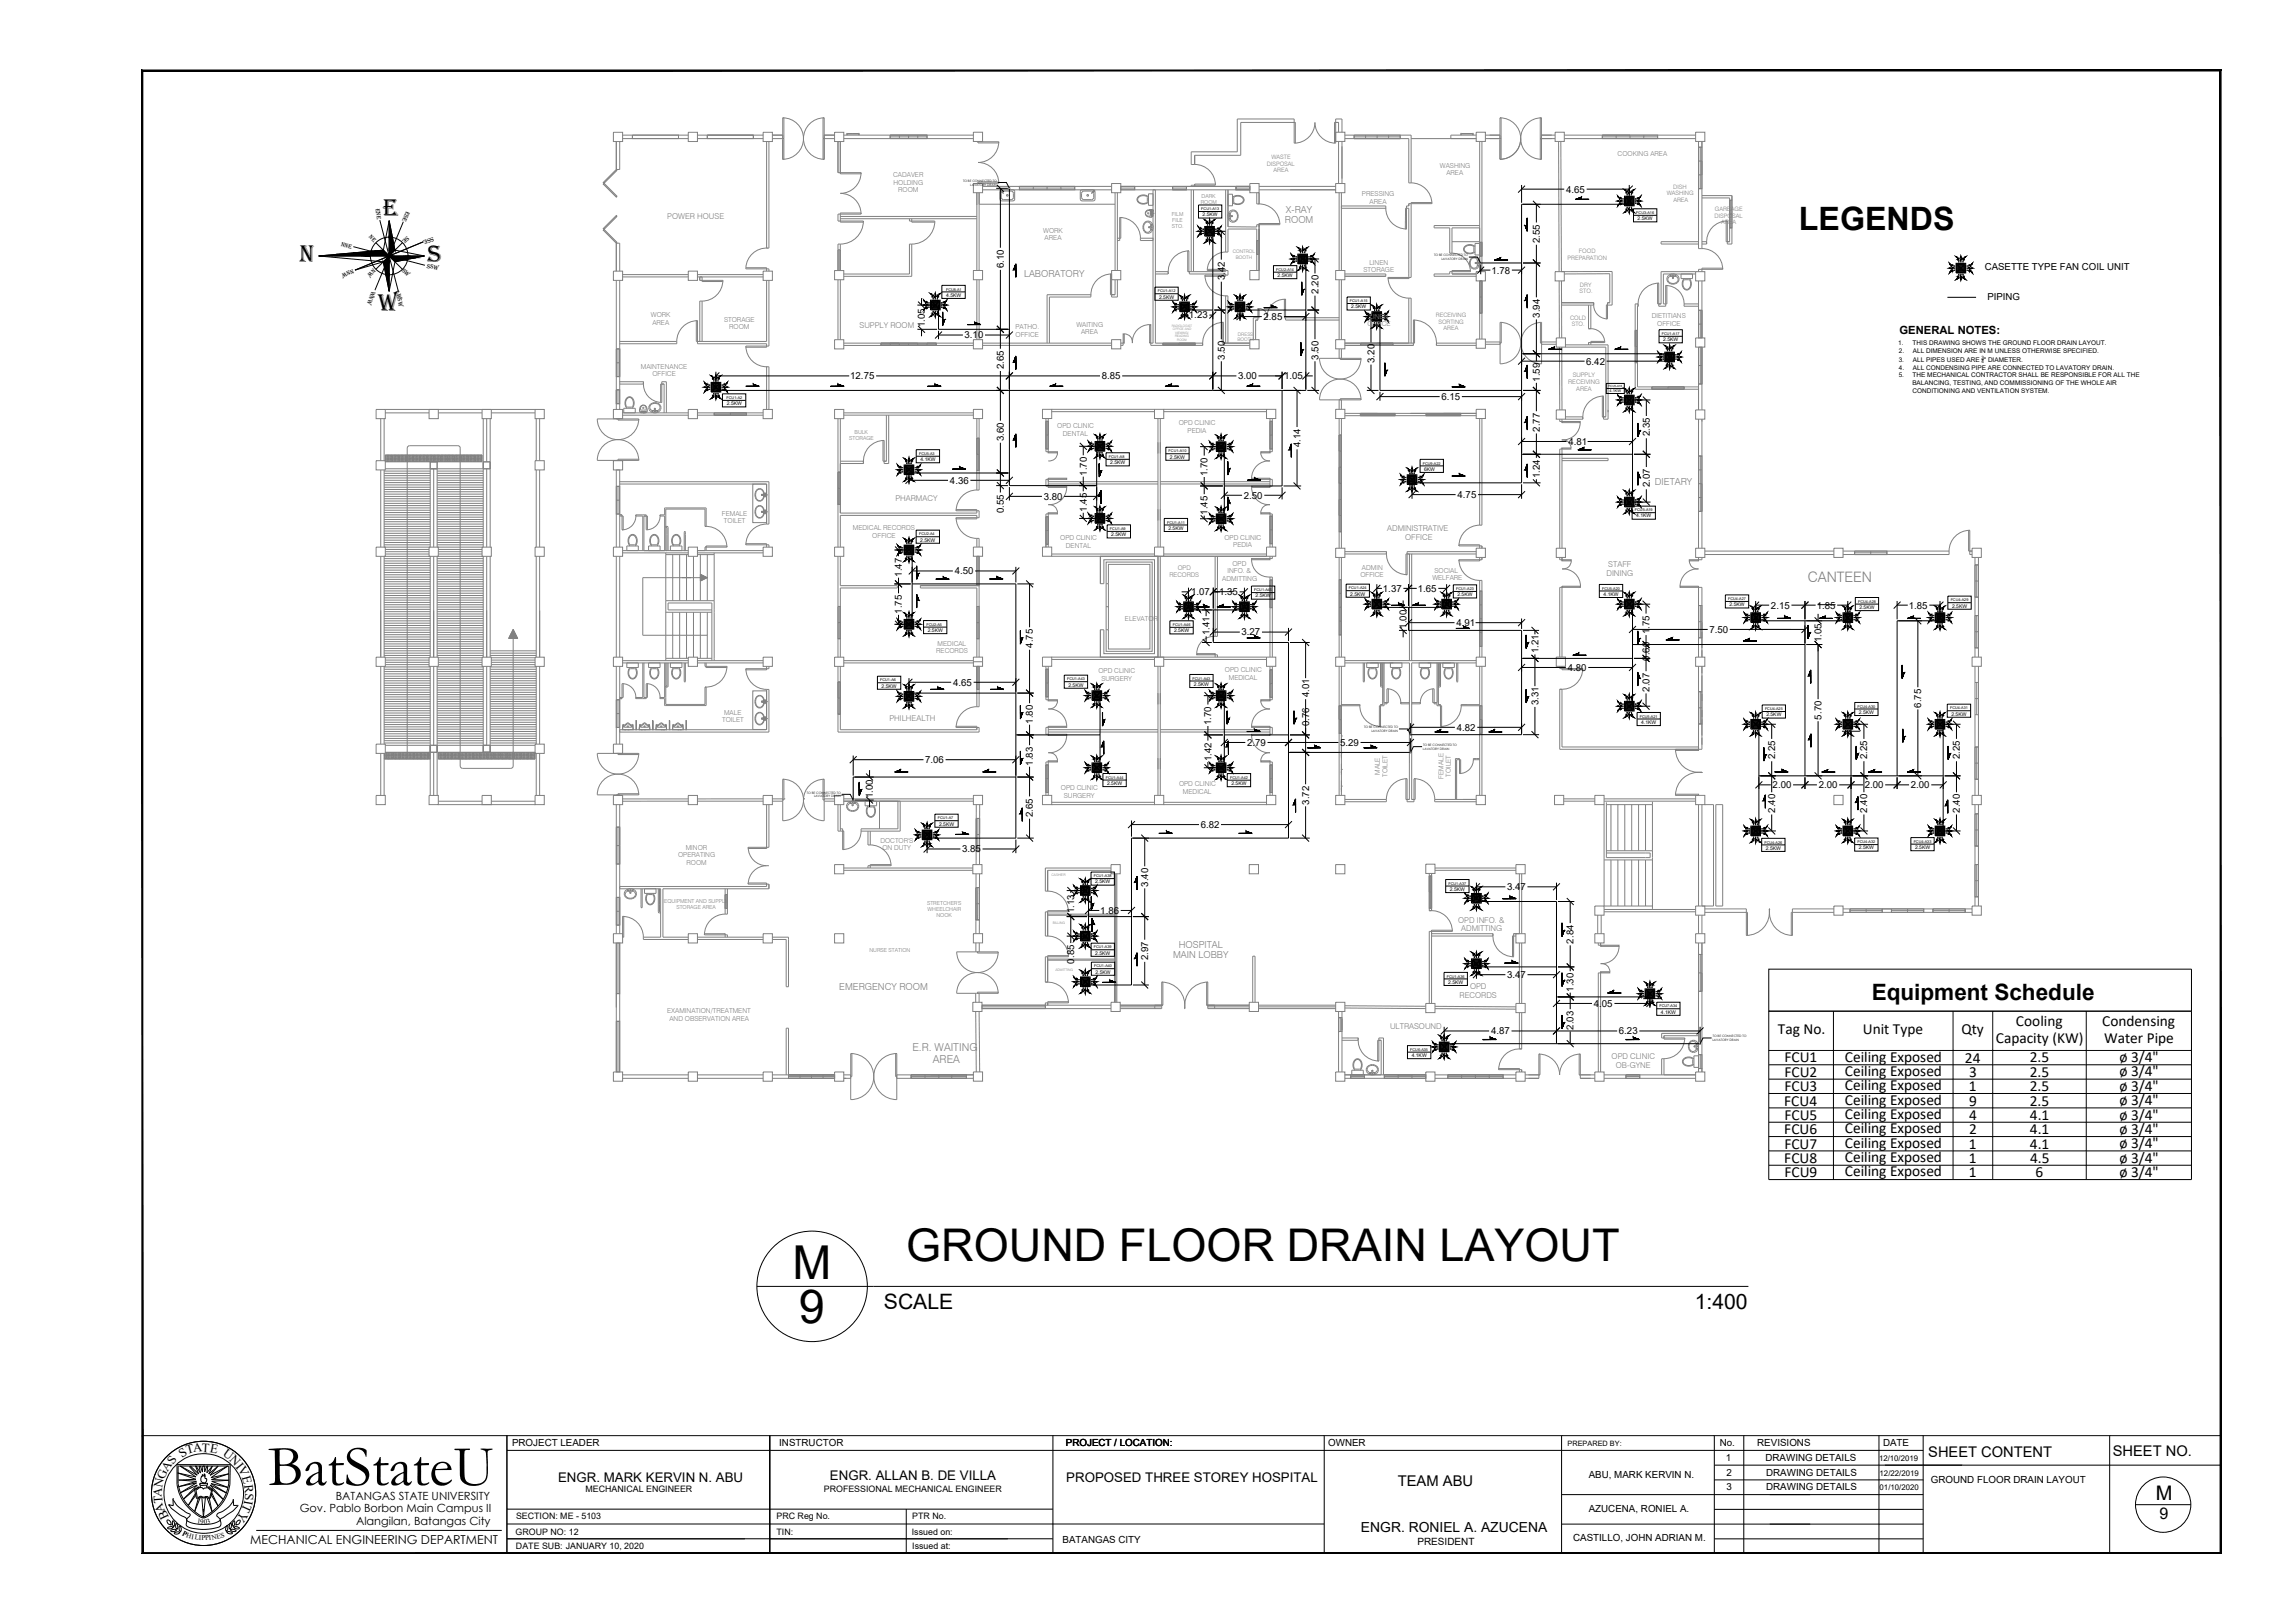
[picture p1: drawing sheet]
<svg xmlns="http://www.w3.org/2000/svg" width="420mm" height="297mm" viewBox="0 0 420 297" stroke-linecap="round" stroke-linejoin="round" font-family="sans-serif">
<defs><g id="words">
<text font-size="10.6" x="49" y="271.8">BatStateU</text>
<g font-size="8.6">
<text x="145.1" y="234.1">M</text>
<text x="146.2" y="242.2">9</text>
</g>
<text font-size="8.2" x="165.9" y="230.8">GROUND FLOOR DRAIN LAYOUT</text>
<text font-size="5.9" x="329.3" y="42">LEGENDS</text>
<g font-size="4.5">
<text x="70.1" y="39.5">E</text>
<text x="54.8" y="47.9">N</text>
<text x="78.2" y="48">S</text>
<text x="69.2" y="56.8">W</text>
</g>
<text font-size="4.1" x="342.7" y="182.9">Equipment Schedule</text>
<g font-size="3.9">
<text x="161.8" y="239.6">SCALE</text>
<text x="310.3" y="239.6">1:400</text>
</g>
<text font-size="3.7" x="394.7" y="274.6">M</text>
<text font-size="2.9" x="395.4" y="278">9</text>
<g font-size="2.8">
<text x="325.5" y="189.3">Tag No.</text>
<text x="341" y="189.3">Unit Type</text>
<text x="359.1" y="189.3">Qty</text>
<text x="365.4" y="190.9">Capacity (KW)</text>
<text x="369.1" y="187.8">Cooling</text>
<text x="384.9" y="187.9">Condensing</text>
<text x="385.2" y="190.9">Water Pipe</text>
<text x="326.7" y="194.5">FCU1</text>
<text x="326.7" y="197.1">FCU2</text>
<text x="337.7" y="194.3">Ceiling Exposed</text>
<text x="337.7" y="196.9">Ceiling Exposed</text>
<text x="359.7" y="194.5">24</text>
<text x="360.5" y="197.1">3</text>
<text x="371.6" y="194.5">2.5</text>
<text x="371.6" y="197.1">2.5</text>
<text x="388" y="194.4">ø 3/4&quot;</text>
<text x="388" y="197">ø 3/4&quot;</text>
<text x="326.7" y="202.3">FCU4</text>
<text x="326.7" y="199.7">FCU3</text>
<text x="337.7" y="199.5">Ceiling Exposed</text>
<text x="337.7" y="202.1">Ceiling Exposed</text>
<text x="360.4" y="199.7">1</text>
<text x="360.5" y="202.3">9</text>
<text x="371.6" y="199.7">2.5</text>
<text x="371.6" y="202.3">2.5</text>
<text x="388" y="199.6">ø 3/4&quot;</text>
<text x="388" y="202.3">ø 3/4&quot;</text>
<text x="326.7" y="207.6">FCU6</text>
<text x="326.7" y="205">FCU5</text>
<text x="337.7" y="204.8">Ceiling Exposed</text>
<text x="337.7" y="207.4">Ceiling Exposed</text>
<text x="360.5" y="205">4</text>
<text x="360.5" y="207.6">2</text>
<text x="371.6" y="205">4.1</text>
<text x="371.6" y="207.6">4.1</text>
<text x="388" y="204.9">ø 3/4&quot;</text>
<text x="388" y="207.5">ø 3/4&quot;</text>
<text x="326.7" y="212.8">FCU8</text>
<text x="326.7" y="210.2">FCU7</text>
<text x="326.7" y="215.5">FCU9</text>
<text x="337.7" y="210">Ceiling Exposed</text>
<text x="337.7" y="212.7">Ceiling Exposed</text>
<text x="337.7" y="215.3">Ceiling Exposed</text>
<text x="360.4" y="210.2">1</text>
<text x="360.4" y="212.8">1</text>
<text x="360.4" y="215.5">1</text>
<text x="371.6" y="210.2">4.1</text>
<text x="371.6" y="212.8">4.5</text>
<text x="372.6" y="215.5">6</text>
<text x="388" y="210.1">ø 3/4&quot;</text>
<text x="388" y="212.8">ø 3/4&quot;</text>
<text x="388" y="215.4">ø 3/4&quot;</text>
</g>
<g font-size="2.7">
<text x="353" y="266.7">SHEET CONTENT</text>
<text x="386.8" y="266.4">SHEET NO.</text>
<text x="255.9" y="271.9">TEAM ABU</text>
</g>
<text font-size="2.6" fill="#808080" x="331" y="106.5">CANTEEN</text>
<text font-size="2.5" x="249.2" y="280.5">ENGR. RONIEL A. AZUCENA</text>
<g font-size="2.4">
<text x="102.2" y="271.2">ENGR. MARK KERVIN N. ABU</text>
<text x="151.9" y="270.9">ENGR. ALLAN B. DE VILLA</text>
<text x="195.2" y="271.3">PROPOSED THREE STOREY HOSPITAL</text>
</g>
<g font-size="2.3">
<text x="30.6" y="269.4" transform="rotate(-56 30.6 269.4)">A</text>
<text x="31.7" y="268.1" transform="rotate(-57 31.7 268.1)">S</text>
<text x="33.3" y="266.8" transform="rotate(-33 33.3 266.8)">S</text>
<text x="34.3" y="266.2" transform="rotate(-15 34.3 266.2)">T</text>
<text x="35.4" y="265.8" transform="rotate(-6 35.4 265.8)">A</text>
<text x="36.9" y="265.7" transform="rotate(3 36.9 265.7)">T</text>
<text x="38.4" y="265.8" transform="rotate(11 38.4 265.8)">E</text>
<text x="40.7" y="266.4" transform="rotate(36 40.7 266.4)">U</text>
<text x="41.9" y="267.3" transform="rotate(46 41.9 267.3)">N</text>
<text x="43.1" y="268.4" transform="rotate(52 43.1 268.4)">I</text>
<text x="43.5" y="268.9" transform="rotate(62 43.5 268.9)">V</text>
<text x="29.6" y="274" transform="rotate(-85 29.6 274)">A</text>
<text x="29.7" y="272.3" transform="rotate(-78 29.7 272.3)">N</text>
<text x="29.8" y="275.1" transform="rotate(-94 29.8 275.1)">T</text>
<text x="30.1" y="270.9" transform="rotate(-66 30.1 270.9)">G</text>
<text x="44.3" y="270.3" transform="rotate(75 44.3 270.3)">E</text>
<text x="44.7" y="275.2" transform="rotate(114 44.7 275.2)">T</text>
<text x="44.7" y="271.7" transform="rotate(84 44.7 271.7)">R</text>
<text x="44.8" y="274.5" transform="rotate(100 44.8 274.5)">I</text>
<text x="44.9" y="273.2" transform="rotate(94 44.9 273.2)">S</text>
<text x="30.3" y="276.5" transform="rotate(-110 30.3 276.5)">A</text>
<text x="31" y="277.7" transform="rotate(-115 31 277.7)">B</text>
<text x="44.1" y="276.5" transform="rotate(122 44.1 276.5)">Y</text>
<text x="45.8" y="282.6">MECHANICAL ENGINEERING DEPARTMENT</text>
</g>
<g font-size="2.1">
<text x="347.7" y="61.1">GENERAL NOTES:</text>
<text x="61.5" y="274.5">BATANGAS STATE UNIVERSITY</text>
<text x="54.9" y="276.8">Gov. Pablo Borbon Main Campus II</text>
<text x="65.2" y="279.1">Alangilan, Batangas City</text>
</g>
<g font-size="2" fill="#808080">
<text x="167" y="192.4">E.R. WAITING</text>
<text x="170.8" y="194.6">AREA</text>
</g>
<g font-size="1.8">
<text x="286.7" y="35.2">4.65</text>
<text x="281.9" y="44.5" transform="rotate(-90 281.9 44.5)">2.55</text>
<text x="183.8" y="49.1" transform="rotate(-90 183.8 49.1)">6.10</text>
<text x="224.2" y="51.3" transform="rotate(-90 224.2 51.3)">3.42</text>
<text x="241.4" y="53.8" transform="rotate(-90 241.4 53.8)">2.20</text>
<text x="273" y="50.1">1.78</text>
<text x="363.4" y="49.3">CASETTE TYPE FAN COIL UNIT</text>
<text x="169.3" y="59.8" transform="rotate(-90 169.3 59.8)">1.05</text>
<text x="217.7" y="58.3">1.23</text>
<text x="231.3" y="58.6">2.85</text>
<text x="281.9" y="58.2" transform="rotate(-90 281.9 58.2)">3.94</text>
<text x="363.8" y="55">PIPING</text>
<text x="176.6" y="61.9">3.10</text>
<text x="224.2" y="65.8" transform="rotate(-90 224.2 65.8)">3.50</text>
<text x="241.4" y="65.8" transform="rotate(-90 241.4 65.8)">3.50</text>
<text x="155.7" y="69.4">12.75</text>
<text x="183.8" y="67.6" transform="rotate(-90 183.8 67.6)">2.65</text>
<text x="201.7" y="69.4">8.85</text>
<text x="226.7" y="69.4">3.00</text>
<text x="235.1" y="69.4">1.05</text>
<text x="251.6" y="66.4" transform="rotate(-90 251.6 66.4)">3.20</text>
<text x="281.9" y="69.9" transform="rotate(-90 281.9 69.9)">1.59</text>
<text x="290.4" y="66.7">6.42</text>
<text x="263.9" y="73.2">6.15</text>
<text x="183.8" y="80.7" transform="rotate(-90 183.8 80.7)">3.60</text>
<text x="238.1" y="81.9" transform="rotate(-90 238.1 81.9)">4.14</text>
<text x="281.9" y="79" transform="rotate(-90 281.9 79)">2.77</text>
<text x="287.1" y="81.4">4.81</text>
<text x="302" y="79.9" transform="rotate(-90 302 79.9)">2.35</text>
<text x="173.9" y="88.5">4.36</text>
<text x="198.9" y="87.1" transform="rotate(-90 198.9 87.1)">1.70</text>
<text x="221.1" y="87.1" transform="rotate(-90 221.1 87.1)">1.70</text>
<text x="281.9" y="87.5" transform="rotate(-90 281.9 87.5)">1.24</text>
<text x="302" y="89.2" transform="rotate(-90 302 89.2)">2.07</text>
<text x="183.8" y="93.9" transform="rotate(-90 183.8 93.9)">0.55</text>
<text x="191.1" y="91.5">3.80</text>
<text x="198.9" y="93.7" transform="rotate(-90 198.9 93.7)">1.45</text>
<text x="221.1" y="94.2" transform="rotate(-90 221.1 94.2)">1.45</text>
<text x="227.7" y="91.3">2.50</text>
<text x="266.8" y="91.2">4.75</text>
<text x="165.1" y="105.5" transform="rotate(-90 165.1 105.5)">1.47</text>
<text x="174.8" y="105.1">4.50</text>
<text x="165.1" y="112.3" transform="rotate(-90 165.1 112.3)">1.75</text>
<text x="218.1" y="108.9">1.07</text>
<text x="223.2" y="108.9">1.35</text>
<text x="253.2" y="108.3">1.37</text>
<text x="259.6" y="108.3">1.65</text>
<text x="324.2" y="111.4">2.15</text>
<text x="332.6" y="111.4">1.85</text>
<text x="349.5" y="111.4">1.85</text>
<text x="189.1" y="118.6" transform="rotate(-90 189.1 118.6)">4.75</text>
<text x="221.4" y="116.3" transform="rotate(-90 221.4 116.3)">1.41</text>
<text x="227.3" y="116.3">3.27</text>
<text x="257.5" y="115" transform="rotate(-90 257.5 115)">1.00</text>
<text x="266.6" y="114.6">4.91</text>
<text x="281.6" y="119.6" transform="rotate(-90 281.6 119.6)">1.21</text>
<text x="302" y="116" transform="rotate(-90 302 116)">1.75</text>
<text x="312.9" y="115.8">7.50</text>
<text x="333.5" y="117.6" transform="rotate(-90 333.5 117.6)">1.05</text>
<text x="174.5" y="125.5">4.65</text>
<text x="287" y="122.8">4.80</text>
<text x="302" y="120.9" transform="rotate(-90 302 120.9)">0.60</text>
<text x="239.6" y="127.6" transform="rotate(-90 239.6 127.6)">4.01</text>
<text x="281.6" y="129.1" transform="rotate(-90 281.6 129.1)">3.31</text>
<text x="302" y="126.6" transform="rotate(-90 302 126.6)">2.07</text>
<text x="333.5" y="131.7" transform="rotate(-90 333.5 131.7)">5.70</text>
<text x="351.7" y="129.5" transform="rotate(-90 351.7 129.5)">6.75</text>
<text x="189.1" y="132.4" transform="rotate(-90 189.1 132.4)">1.80</text>
<text x="221.8" y="132.7" transform="rotate(-90 221.8 132.7)">1.70</text>
<text x="228.3" y="136.5">2.79</text>
<text x="239.6" y="132.9" transform="rotate(-90 239.6 132.9)">0.76</text>
<text x="245.3" y="136.5">5.29</text>
<text x="266.7" y="133.7">4.82</text>
<text x="169.4" y="139.7">7.06</text>
<text x="189.1" y="140.1" transform="rotate(-90 189.1 140.1)">1.83</text>
<text x="221.8" y="139.3" transform="rotate(-90 221.8 139.3)">1.42</text>
<text x="325" y="139" transform="rotate(-90 325 139)">2.25</text>
<text x="341.9" y="139" transform="rotate(-90 341.9 139)">2.25</text>
<text x="358.8" y="139" transform="rotate(-90 358.8 139)">2.25</text>
<text x="159.8" y="146.1" transform="rotate(-90 159.8 146.1)">1.00</text>
<text x="189.1" y="149.5" transform="rotate(-90 189.1 149.5)">2.65</text>
<text x="239.6" y="147.3" transform="rotate(-90 239.6 147.3)">3.72</text>
<text x="324.5" y="144.3">2.00</text>
<text x="325" y="148.7" transform="rotate(-90 325 148.7)">2.40</text>
<text x="333" y="144.3">2.00</text>
<text x="341.4" y="144.3">2.00</text>
<text x="341.9" y="148.7" transform="rotate(-90 341.9 148.7)">2.40</text>
<text x="349.8" y="144.3">2.00</text>
<text x="358.8" y="148.7" transform="rotate(-90 358.8 148.7)">2.40</text>
<text x="219.8" y="151.5">6.82</text>
<text x="176.1" y="156">3.85</text>
<text x="196.7" y="167.1" transform="rotate(-90 196.7 167.1)">1.13</text>
<text x="201.4" y="167.3">1.86</text>
<text x="210.2" y="162.3" transform="rotate(-90 210.2 162.3)">3.40</text>
<text x="275.9" y="162.9">3.47</text>
<text x="288.1" y="172.7" transform="rotate(-90 288.1 172.7)">2.84</text>
<text x="196.7" y="176.3" transform="rotate(-90 196.7 176.3)">0.85</text>
<text x="210.2" y="175.7" transform="rotate(-90 210.2 175.7)">2.97</text>
<text x="275.9" y="179">3.47</text>
<text x="288.1" y="181.5" transform="rotate(-90 288.1 181.5)">1.30</text>
<text x="291.8" y="184.3">4.05</text>
<text x="273" y="189.3">4.87</text>
<text x="288.1" y="188.4" transform="rotate(-90 288.1 188.4)">2.03</text>
<text x="296.4" y="189.3">6.23</text>
<text x="93.7" y="264.6">PROJECT LEADER</text>
<text x="142.7" y="264.7">INSTRUCTOR</text>
<text x="195.1" y="264.7">PROJECT / LOCATION:</text>
<text x="243.2" y="264.7">OWNER</text>
<text x="314.9" y="264.7">No.</text>
<text x="316" y="267.3">1</text>
<text x="321.7" y="264.7">REVISIONS</text>
<text x="323.2" y="267.4">DRAWING DETAILS</text>
<text x="344.7" y="264.7">DATE</text>
<text x="290.9" y="270.5">ABU, MARK KERVIN N.</text>
<text x="316.1" y="270.1">2</text>
<text x="316.1" y="272.7">3</text>
<text x="323.3" y="270.1">DRAWING DETAILS</text>
<text x="323.3" y="272.7">DRAWING DETAILS</text>
<text x="353.5" y="271.4">GROUND FLOOR DRAIN LAYOUT</text>
<text x="290.9" y="276.8">AZUCENA, RONIEL A.</text>
<text x="194.5" y="282.4">BATANGAS CITY</text>
<text x="259.5" y="282.8">PRESIDENT</text>
<text x="288" y="282.1">CASTILLO, JOHN ADRIAN M.</text>
</g>
<g font-size="1.8" fill="#808080">
<text x="235.2" y="40.9">ROOM</text>
<text x="235.4" y="39">X-RAY</text>
<text x="187.5" y="50.6">LABORATORY</text>
<text x="303" y="88.8">DIETARY</text>
<text x="215.8" y="173.4">HOSPITAL</text>
<text x="214.8" y="175.4">MAIN LOBBY</text>
<text x="153.6" y="181.3">EMERGENCY ROOM</text>
</g>
<g font-size="1.6">
<text x="107.2" y="273">MECHANICAL ENGINEER</text>
<text x="150.8" y="273">PROFESSIONAL MECHANICAL ENGINEER</text>
<text x="94.4" y="280.8">GROUP NO: 12</text>
<text x="94.5" y="278">SECTION: ME - 5103</text>
<text x="142.2" y="278.1">PRC Reg No.</text>
<text x="142.2" y="280.9">TIN:</text>
<text x="166.9" y="280.8">Issued on:</text>
<text x="167" y="278">PTR No.</text>
<text x="94.5" y="283.6">DATE SUB: JANUARY 10, 2020</text>
<text x="167" y="283.6">Issued at:</text>
</g>
<g font-size="1.5" fill="#808080">
<text x="122.2" y="40.2">POWER HOUSE</text>
<text x="157.4" y="60.1">SUPPLY ROOM</text>
<text x="163.9" y="91.7">PHARMACY</text>
<text x="254" y="97.3">ADMINISTRATIVE</text>
<text x="257.2" y="98.9">OFFICE</text>
<text x="294.1" y="105.4">DINING</text>
<text x="294.4" y="103.8">STAFF</text>
<text x="162.8" y="131.9">PHILHEALTH</text>
<text x="267" y="168.9">OPD INFO. &amp;</text>
<text x="267.5" y="170.5">ADMITTING</text>
<text x="267.2" y="182.7">RECORDS</text>
<text x="269.1" y="181.1">OPD</text>
<text x="254.5" y="188.4">ULTRASOUND</text>
<text x="295.1" y="193.8">OPD CLINIC</text>
<text x="295.8" y="195.4">OB-GYNE</text>
</g>
<g font-size="1.4">
<text x="344" y="267.3">12/10/2019</text>
<text x="344.1" y="270.1">12/22/2019</text>
<text x="344.1" y="272.7">01/10/2020</text>
</g>
<g font-size="1.3">
<text x="287" y="264.6">PREPARED BY:</text>
<text x="33.3" y="280.9" transform="rotate(28 33.3 280.9)">P</text>
<text x="34" y="281.3" transform="rotate(18 34 281.3)">H</text>
<text x="35" y="281.6" transform="rotate(10 35 281.6)">I</text>
<text x="35.6" y="281.7" transform="rotate(9 35.6 281.7)">L</text>
<text x="36.1" y="278.7" transform="rotate(9 36.1 278.7)">1</text>
<text x="36.4" y="281.9" transform="rotate(1 36.4 281.9)">I</text>
<text x="36.7" y="278.8">90</text>
<text x="36.9" y="281.9">P</text>
<text x="37.6" y="281.9" transform="rotate(-8 37.6 281.9)">PI</text>
<text x="38" y="278.8" transform="rotate(-15 38 278.8)">3</text>
<text x="38.8" y="281.8" transform="rotate(-13 38.8 281.8)">N</text>
<text x="39.8" y="281.6" transform="rotate(-14 39.8 281.6)">ES</text>
</g>
<g font-size="1.2" fill="#808080">
<text x="296.2" y="28.5">COOKING AREA</text>
<text x="163.5" y="32.4">CADAVER</text>
<text x="163.6" y="33.8">HOLDING</text>
<text x="164.4" y="35.2">ROOM</text>
<text x="249.3" y="35.9">PRESSING</text>
<text x="263.6" y="30.7">WASHING</text>
<text x="264.8" y="32.1">AREA</text>
<text x="250.8" y="37.2">AREA</text>
<text x="191" y="42.6">WORK</text>
<text x="191.3" y="43.9">AREA</text>
<text x="249.6" y="49.8">STORAGE</text>
<text x="250.7" y="48.4">LINEN</text>
<text x="119.2" y="58.1">WORK</text>
<text x="119.4" y="59.4">AREA</text>
<text x="132.6" y="58.9">STORAGE</text>
<text x="197.1" y="59.8">WAITING</text>
<text x="250.3" y="59.7">OFFICE</text>
<text x="250.7" y="58.4">LINEN</text>
<text x="302.4" y="58.2">DIETITIANS</text>
<text x="303.4" y="59.6">OFFICE</text>
<text x="133.5" y="60.3">ROOM</text>
<text x="185.9" y="60.3">PATHO.</text>
<text x="185.9" y="61.6">OFFICE</text>
<text x="197.9" y="61.1">AREA</text>
<text x="117.3" y="67.5">MAINTENANCE</text>
<text x="119.5" y="68.8">OFFICE</text>
<text x="215.8" y="77.8">OPD CLINIC</text>
<text x="193.5" y="78.4">OPD CLINIC</text>
<text x="194.6" y="79.7">DENTAL</text>
<text x="217.4" y="79.2">PEDIA</text>
<text x="132.2" y="94.3">FEMALE</text>
<text x="132.5" y="95.7">TOILET</text>
<text x="156.1" y="97">MEDICAL RECORDS</text>
<text x="159.7" y="98.4">OFFICE</text>
<text x="194.1" y="98.9">OPD CLINIC</text>
<text x="195.1" y="100.2">DENTAL</text>
<text x="224.2" y="98.7">OPD CLINIC</text>
<text x="225.8" y="100.1">PEDIA</text>
<text x="214.1" y="105.6">RECORDS</text>
<text x="215.6" y="104.3">OPD</text>
<text x="223.8" y="106.3">ADMITTING</text>
<text x="224.7" y="105">INFO. &amp;</text>
<text x="225.6" y="103.6">OPD</text>
<text x="249.1" y="105.6">OFFICE</text>
<text x="249.3" y="104.2">ADMIN</text>
<text x="262.2" y="106.1">WELFARE</text>
<text x="262.6" y="104.8">SOCIAL</text>
<text x="205.9" y="113.6">ELEVATOR</text>
<text x="171.4" y="119.5">RECORDS</text>
<text x="171.7" y="118.1">MEDICAL</text>
<text x="201.1" y="123.2">OPD CLINIC</text>
<text x="201.6" y="124.6">SURGERY</text>
<text x="224.3" y="123">OPD CLINIC</text>
<text x="225" y="124.4">MEDICAL</text>
<text x="132.6" y="130.8">MALE</text>
<text x="132.2" y="132.2">TOILET</text>
<text x="215.8" y="143.9">OPD CLINIC</text>
<text x="252.6" y="141.8" transform="rotate(-90 252.6 141.8)">MALE</text>
<text x="254" y="142.2" transform="rotate(-90 254 142.2)">TOILET</text>
<text x="264.3" y="142.5" transform="rotate(-90 264.3 142.5)">FEMALE</text>
<text x="265.6" y="142.1" transform="rotate(-90 265.6 142.1)">TOILET</text>
<text x="194.2" y="144.6">OPD CLINIC</text>
<text x="194.8" y="146">SURGERY</text>
<text x="216.6" y="145.2">MEDICAL</text>
<text x="125.5" y="155.5">MINOR</text>
<text x="161.2" y="154.2">DOCTOR'S</text>
<text x="161.5" y="155.6">ON DUTY</text>
<text x="124.1" y="156.9">OPERATING</text>
<text x="125.7" y="158.3">ROOM</text>
<text x="122.1" y="185.5">EXAMINATION/TREATMENT</text>
<text x="122.5" y="186.8">AND OBSERVATION AREA</text>
</g>
<g font-size="1.2">
<text x="347.5" y="63.1">1.</text>
<text x="347.6" y="64.6">2.</text>
<text x="350.2" y="63.1">THIS DRAWING SHOWS THE GROUND FLOOR DRAIN LAYOUT.</text>
<text x="350.2" y="64.6">ALL DIMENSION ARE IN M UNLESS OTHERWISE SPECIFIED.</text>
<text x="347.6" y="66.2">3.</text>
<text x="347.6" y="69.1">5.</text>
<text x="347.6" y="67.6">4.</text>
<text x="350.1" y="70.5">BALANCING, TESTING, AND COMMISSIONING OF THE WHOLE AIR</text>
<text x="350.1" y="71.9">CONDITIONING AND VENTILATION SYSTEM.</text>
<text x="350.2" y="69.1">THE MECHANICAL CONTRACTOR SHALL BE RESPONSIBLE FOR ALL THE</text>
<text x="350.2" y="66.2">ALL PIPES USED ARE &quot; DIAMETER.</text>
<text x="350.2" y="67.6">ALL CONDENSING PIPE ARE CONNECTED TO LAVATORY DRAIN.</text>
</g>
<g font-size="1.1" fill="#808080">
<text x="232.8" y="29.1">WASTE</text>
<text x="231.9" y="30.3">DISPOSAL</text>
<text x="233.2" y="31.5">AREA</text>
<text x="305.1" y="35.7">WASHING</text>
<text x="306.3" y="34.5">DISH</text>
<text x="306.4" y="36.9">AREA</text>
<text x="313.9" y="39.8">DISPOSAL</text>
<text x="314" y="38.6">GARBAGE</text>
<text x="315.1" y="41">AREA</text>
<text x="287" y="47.6">PREPARATION</text>
<text x="289.1" y="46.4">FOOD</text>
<text x="289.2" y="53.7">STO.</text>
<text x="289.3" y="52.5">DRY</text>
<text x="262.9" y="58.1">RECEIVING</text>
<text x="263.3" y="59.3">SORTING</text>
<text x="287.4" y="58.5">COLD</text>
<text x="287.7" y="59.7">STO.</text>
<text x="264.3" y="60.5">AREA</text>
<text x="287.1" y="70.3">RECEIVING</text>
<text x="287.9" y="69.1">SUPPLY</text>
<text x="288.6" y="71.5">AREA</text>
</g>
<g font-size="1.1">
<text x="68.7" y="38.2" transform="rotate(81 68.7 38.2)">ene</text>
<text x="74.4" y="38.6" transform="rotate(112 74.4 38.6)">ese</text>
<text x="62.4" y="45.1" transform="rotate(14 62.4 45.1)">nne</text>
<text x="67.5" y="43.4" transform="rotate(45 67.5 43.4)">nE</text>
<text x="74.5" y="43.1" transform="rotate(135 74.5 43.1)">se</text>
<text x="79.2" y="43.3" transform="rotate(157 79.2 43.3)">sse</text>
<text x="64.6" y="49.2" transform="rotate(158 64.6 49.2)">nnw</text>
<text x="68.1" y="53.2" transform="rotate(113 68.1 53.2)">wnw</text>
<text x="68.3" y="49" transform="rotate(135 68.3 49)">nw</text>
<text x="72.7" y="53.7" transform="rotate(82 72.7 53.7)">wsw</text>
<text x="73.5" y="49.6" transform="rotate(45 73.5 49.6)">sw</text>
<text x="78.1" y="49" transform="rotate(14 78.1 49)">ssw</text>
</g>
<g font-size="1" fill="#808080">
<text x="214.5" y="39.5">FILM</text>
<text x="214.5" y="41.7">STO.</text>
<text x="214.6" y="40.6">FILE</text>
<text x="219.8" y="37.2">ROOM</text>
<text x="220" y="36.2">DARK</text>
<text x="155.5" y="80.5">STORAGE</text>
<text x="156.4" y="79.4">BULK</text>
<text x="121.6" y="165.3">EQUIPMENT AND SUPPLY</text>
<text x="123.8" y="166.4">STORAGE AREA</text>
<text x="169.7" y="165.7">STRETCHER'S</text>
<text x="169.8" y="166.8">WHEELCHAIR</text>
<text x="171.4" y="167.9">NOOK</text>
<text x="159.2" y="174.1">NURSE STATION</text>
</g>
<g font-size=".9">
<text x="220.2" y="39.6">2.5KW</text>
<text x="299.8" y="40.3">2.5KW</text>
<text x="233.9" y="50.7">2.5KW</text>
<text x="173.2" y="54.3">4.5KW</text>
<text x="212.2" y="54.6">2.5KW</text>
<text x="247.4" y="56.4">2.5KW</text>
<text x="304.5" y="62.4">2.5KW</text>
<text x="133.1" y="74.1">2.5KW</text>
<text x="214.2" y="83.9">2.5KW</text>
<text x="168.5" y="84.4">4.1KW</text>
<text x="203.3" y="84.9">2.5KW</text>
<text x="260.7" y="86.2">6KW</text>
<text x="299.6" y="94.7">4.1KW</text>
<text x="168.5" y="99.1">2.5KW</text>
<text x="203.5" y="98.1">2.5KW</text>
<text x="213.9" y="97">2.5KW</text>
<text x="229.9" y="109.3">2.5KW</text>
<text x="247.2" y="109">2.5KW</text>
<text x="266.8" y="109.1">2.5KW</text>
<text x="293.6" y="109">4.1KW</text>
<text x="316.6" y="111">2.5KW</text>
<text x="340.4" y="111.4">2.5KW</text>
<text x="357.4" y="111.2">2.5KW</text>
<text x="169.8" y="115.7">2.5KW</text>
<text x="214.9" y="115.7">2.5KW</text>
<text x="161.4" y="125.8">2.5KW</text>
<text x="195.6" y="125.7">2.5KW</text>
<text x="218.6" y="125.5">2.5KW</text>
<text x="323.4" y="131.1">2.5KW</text>
<text x="340.3" y="130.6">2.5KW</text>
<text x="357.3" y="131">2.5KW</text>
<text x="300.5" y="132.5">4.1KW</text>
<text x="202.7" y="143.6">2.5KW</text>
<text x="225.4" y="143.7">2.5KW</text>
<text x="171.9" y="151.1">2.5KW</text>
<text x="323.3" y="155.5">2.5KW</text>
<text x="340.3" y="155.5">2.5KW</text>
<text x="350.6" y="155.4">2.5KW</text>
<text x="200.5" y="161.7">2.5KW</text>
<text x="265.4" y="163">2.5KW</text>
<text x="200.5" y="174.7">2.5KW</text>
<text x="200.6" y="178.2">2.5KW</text>
<text x="265.1" y="180.1">2.5KW</text>
<text x="304.1" y="185.5">4.1KW</text>
<text x="258.4" y="193.4">4.1KW</text>
</g>
<g font-size=".9" fill="#808080">
<text x="225.7" y="46.4">CONTROL</text>
<text x="226.3" y="47.3">BOOTH</text>
<text x="226.6" y="62.4">BOOTH</text>
<text x="226.6" y="61.5">DRESS</text>
</g>
<g font-size=".8">
<text x="362.7" y="65.7">3</text>
<text x="362.8" y="66.5">4</text>
</g>
<g font-size=".7">
<text x="219.9" y="38.5">FCU1-A13</text>
<text x="299.6" y="39.2">FCU3-A16</text>
<text x="173.2" y="53.2">FCU8-A1</text>
<text x="212" y="53.5">FCU1-A12</text>
<text x="233.7" y="49.6">FCU2-A14</text>
<text x="247.1" y="55.3">FCU1-A15</text>
<text x="304.2" y="61.3">FCU1-A17</text>
<text x="294.7" y="71.8">4.1KW</text>
<text x="133" y="73">FCU1-A2</text>
<text x="168.3" y="83.3">FCU5-A3</text>
<text x="203" y="83.8">FCU1-A8</text>
<text x="214" y="82.8">FCU1-A10</text>
<text x="260.5" y="85">FCU9-A22</text>
<text x="213.7" y="95.8">FCU1-A11</text>
<text x="299.3" y="93.6">FCU5-A19</text>
<text x="168.3" y="98">FCU2-A4</text>
<text x="203.2" y="97">FCU1-A9</text>
<text x="247" y="107.9">FCU1-A24</text>
<text x="266.6" y="108">FCU1-A23</text>
<text x="293.3" y="107.9">FCU5-A20</text>
<text x="229.6" y="108.2">FCU1-A45</text>
<text x="316.4" y="109.8">FCU4-A27</text>
<text x="340.2" y="110.3">FCU4-A28</text>
<text x="357.1" y="110.1">FCU4-A29</text>
<text x="169.6" y="114.5">FCU2-A5</text>
<text x="214.7" y="114.6">FCU1-A46</text>
<text x="161.2" y="124.7">FCU1-A6</text>
<text x="195.4" y="124.5">FCU1-A43</text>
<text x="218.3" y="124.4">FCU1-A43</text>
<text x="300.2" y="131.4">FCU5-A21</text>
<text x="323.1" y="130">FCU4-A25</text>
<text x="340.1" y="129.5">FCU4-A30</text>
<text x="357" y="129.8">FCU4-A31</text>
<text x="202.4" y="142.5">FCU1-A44</text>
<text x="225.2" y="142.5">FCU1-A42</text>
<text x="171.7" y="150">FCU1-A7</text>
<text x="323" y="154.4">FCU4-A26</text>
<text x="340.1" y="154.3">FCU4-A32</text>
<text x="350.4" y="154.3">FCU4-A33</text>
<text x="200.3" y="160.6">FCU1-A38</text>
<text x="265.2" y="161.9">FCU1-A37</text>
<text x="200.3" y="173.6">FCU1-A39</text>
<text x="200.3" y="177.1">FCU1-A40</text>
<text x="264.9" y="178.9">FCU1-A36</text>
<text x="303.8" y="184.4">FCU7-A34</text>
<text x="258.2" y="192.3">FCU6-A35</text>
</g>
<g font-size=".6">
<text x="176.3" y="33.3">TO BE CONNECTED TO</text>
<text x="177.6" y="34">LAVATORY DRAIN</text>
<text x="262.6" y="46.9">TO BE CONNECTED TO</text>
<text x="263.9" y="47.6">LAVATORY DRAIN</text>
<text x="249.8" y="133.3">TO BE CONNECTED TO</text>
<text x="251.1" y="134">LAVATORY DRAIN</text>
<text x="260.5" y="137.2">LAVATORY DRAIN</text>
<text x="260.5" y="136.5">TO BE CONNECTED TO</text>
<text x="147.7" y="145.2">TO BE CONNECTED TO</text>
<text x="149" y="145.9">LAVATORY DRAIN</text>
<text x="313.5" y="190.5">LAVATORY DRAIN</text>
<text x="313.6" y="189.8">TO BE CONNECTED TO</text>
</g>
<g font-size=".6" fill="#808080">
<text x="214.5" y="59.8">RADIOLOGIST</text>
<text x="214.7" y="60.4">OFFICE AND</text>
<text x="215.2" y="61.1">VIEWING/</text>
<text x="215.2" y="61.7">READING</text>
<text x="215.5" y="62.3">ROOM</text>
<text x="192.5" y="160.4">CASHIER</text>
<text x="192.8" y="169.1">BILLING</text>
<text x="193.2" y="177.7">ADMITTING</text>
</g>
<text font-size=".5" x="294.5" y="70.9">FCU5-A18</text>
</g></defs>
<!-- layer: 0 -->
<g fill="none" stroke="#000" stroke-width=".18">
<path d="M182.4 34.5h2.1M182.5 33.8l1.3 1.3M183.1 34.5v10.8M278.6 33.9v3.2M278.6 34.6h7.8M278.8 37.4h3.2M279.2 34l-1.3 1.2M280.6 36.8l1.3 1.2M281.3 37.4v3.3M290.5 34.6h7.8M298.3 33.9v3.2M298.9 34l-1.3 1.2"/>
<path d="M167.9 55.8h3.7M168.1 59.6l1.2 1.3M168.1 55.2l1.2 1.3M168.7 54.6v1.2M182.5 59.6l1.3 1.3M183.1 49.4v14.4M216.9 57v1.4M216.9 57.7h.6M217.5 57l-1.3 1.3M221.4 57.7h.6M222 57v1.4M222.3 56.7h2.1"/>
<path d="M222.3 42.3h2.1M222.7 57l-1.3 1.3M223 56.1l1.2 1.3M223 41.7l1.2 1.3M223.6 42.3v5.2M223.6 51.6v10.5M227 57v1.7M227 57.9h4M227.6 57.3l-1.2 1.3M235.1 57.9h4M239.1 57v1.7M239.3 56.7h2.2"/>
<path d="M239.3 47.4h2.2M239.7 57.3l-1.3 1.3M240.1 56.1l1.3 1.3M240.1 46.8l1.3 1.2M240.7 47.4v2.6M240.7 54.1v8M250.2 57.9h2.2M250.4 57.3l1.2 1.3M251 57.9v4.8M271.1 48.4v1.8M271.1 49.4h1.8M271.7 48.8l-1.3 1.3"/>
<path d="M276.8 49.4h1.8M278.6 48.4v1.8M278.8 48.1h3.2M279.2 48.8l-1.3 1.3M280.6 47.5l1.3 1.3M281.3 44.8v9.6M281.3 58.5v7.6M131.1 68v3.2M131.1 68.8h24.4M131.7 68.2l-1.3 1.2M160.4 68.8h41M167.9 60.3h3.7"/>
<path d="M168.7 60.3v1.2M171.8 60.5v1.6M171.8 61.3h4.5M172.5 60.7l-1.3 1.3M180.3 61.3h4.5M182.4 60.3h2.1M182.4 71.5h2.1M182.5 70.8l1.3 1.3M183.1 67.9v9.1M184.8 60.5v1.6M184.8 68v3.2M185.4 68.2l-1.2 1.2"/>
<path d="M185.4 60.7l-1.2 1.3M205.4 68.8h21M222 68v3.2M222.3 71.5h2.1M222.7 68.2l-1.3 1.2M223 70.8l1.2 1.3M223.6 66.1v5.4M230.4 68.8h4.3M234.7 68v3.2M235 71.5h3.2M235.3 68.2l-1.2 1.2M236.8 70.8l1.3 1.3"/>
<path d="M237.5 71.5v6.7M239.1 68.8h1.2M239.1 68v3.2M239.3 71.5h2.2M239.7 68.2l-1.3 1.2M240.1 70.8l1.3 1.3M240.7 66.1v5.4M250.2 71.5h2.2M250.4 70.8l1.2 1.3M251 66.7v4.8M252.6 71.7v1.6M252.6 72.6h11"/>
<path d="M253.3 72l-1.3 1.2M267.6 72.6h11M278.6 65v1.9M278.6 71.7v1.6M278.6 66.1h11.5M278.8 71.5h3.2M278.8 64.7h3.2M279.2 72l-1.3 1.2M279.2 65.5l-1.3 1.2M280.6 70.8l1.3 1.3M280.6 64.1l1.3 1.3M281.3 70.1v5.2"/>
<path d="M281.3 79.3v4.5M294.1 66.1h11.6M299.1 73.2h3.1M300.8 72.6l1.2 1.2M301.4 73.2v2.9M305.7 65v1.9M306.3 65.5l-1.3 1.2M166.4 86.8v1.9M166.4 87.9h7.2M167 87.3l-1.2 1.2M177.7 87.9h7.1M182.4 86.6h2.1"/>
<path d="M182.4 88.9h2.1M182.5 85.9l1.3 1.3M182.5 88.2l1.3 1.3M183.1 81v9.1M184.8 86.8v1.9M184.8 89.1v2.5M184.8 90.8h6M185.4 90.2l-1.2 1.3M185.4 87.3l-1.2 1.2M194.8 90.8h6M197.6 88.9h2.9M197.6 94.9h2.9"/>
<path d="M197.6 81.7h2.9M197.7 88.2l1.3 1.3M197.7 94.3l1.3 1.2M197.7 81.1l1.3 1.2M198.3 81.7v1.6M198.3 87.2v2.7M198.3 93.8v1.1M200.8 89.1v2.5M201.4 90.2l-1.3 1.3M219.7 88.9h4.2M219.7 94.9h4.2M219.7 81.7h4.2"/>
<path d="M219.8 88.3l1.3 1.3M219.8 94.3l1.3 1.3M219.8 81.1l1.3 1.3M220.5 81.7v1.7M220.5 87.3v3.1M220.5 94.4v.5M224.1 89.2v2.2M224.1 90.6h3.3M224.8 90l-1.3 1.3M231.5 90.6h3.2M234.7 89.2v2.2M235 88.9h3.2"/>
<path d="M235.3 90l-1.2 1.3M236.8 88.3l1.3 1.3M237.5 82.2v6.7M258.5 88.6v2.7M258.5 90.5h8M259.1 89.9l-1.2 1.3M270.6 90.5h8M278.6 80v2.9M278.6 88.6v2.7M278.6 80.8h8.2M278.8 83.1h3.2M278.8 88.4h3.2"/>
<path d="M279.2 89.9l-1.3 1.3M279.2 80.2l-1.3 1.2M280.6 82.5l1.3 1.3M280.6 87.7l1.3 1.3M281.3 87.7v.7M290.7 80.8h8.2M298.9 80v2.9M299.1 83.1h3.1M299.1 91.9h3.1M299.5 80.2l-1.3 1.2M300.8 82.5l1.2 1.3M300.8 91.3l1.2 1.2"/>
<path d="M301.4 80.2v5.3M301.4 89.5v2.4M163.7 106.9h3M163.7 100.7h3M163.7 114.3h3M163.9 106.2l1.2 1.3M163.9 100l1.2 1.3M163.9 113.6l1.2 1.3M164.5 100.7v1.1M164.5 105.7v2.9M164.5 112.5v1.8M167 103.7v2.9"/>
<path d="M167 104.5h7.4M167.6 103.9l-1.2 1.2M178.5 104.5h7.5M186 103.7v2.9M186.2 106.9h3.1M186.6 103.9l-1.3 1.2M187.9 106.2l1.2 1.3M188.5 106.9v7.9M188.5 118.9v9.8M216.3 108.3h1.3M217.6 107.6v3.7M218.2 107.7l-1.2 1.2"/>
<path d="M220.1 117.6h1.8M220.1 111.6h1.8M220.2 117l1.2 1.2M220.2 111l1.2 1.3M220.8 111.6v1.2M220.8 116.5v1.1M222.1 107.6v3.8M222.1 114.9v2.4M222.1 115.7h4.9M222.1 108.3h1.3M222.7 115l-1.2 1.3M222.7 107.7l-1.2 1.2"/>
<path d="M226.9 108.3h.9M227.8 107.6v3.7M228.5 107.7l-1.3 1.2M229.1 108.5h4.3M231 115.7h4.9M235.9 114.9v2.4M236.2 117.6h3.6M236.5 115l-1.2 1.3M238.4 117l1.3 1.2M239 117.6v6.5M252.1 106.9v4M252.1 107.7h.9"/>
<path d="M252.7 107l-1.3 1.3M256.1 115.4h1.5M256.1 111.2h1.5M256.2 114.7l1.3 1.3M256.2 110.5l1.3 1.3M256.9 109.9v1.3M256.9 115.4v1.2M256.9 107.7h2.5M257.9 106.9v4M257.9 113.2v1.9M257.9 114h8.4M258.5 113.3l-1.3 1.3"/>
<path d="M258.5 107l-1.3 1.3M263.3 107.7h1.5M264.8 106.9v4M265.5 107l-1.3 1.3M270.1 114h8.5M278.6 113.2v1.9M278.8 115.4h3M279.2 113.3l-1.3 1.3M280.4 119.9l1.2 1.2M280.4 114.7l1.2 1.3M281 115.4v.7M281 119.8v5.8"/>
<path d="M298.9 114.4v3.3M298.9 115.2h13.7M299.1 118h3M299.1 110.6h3M299.5 114.6l-1.3 1.2M300.7 119.9l1.3 1.2M300.7 117.3l1.3 1.3M300.7 109.9l1.3 1.3M301.3 110.6v1.7M301.3 116.2v6.6M316.7 115.2h13.7M321.4 110.8h2.5"/>
<path d="M321.4 110v3.4M322.1 110.1l-1.3 1.3M328 110.8h4.4M330.4 110v3.4M330.4 114.4v3.3M330.7 118h2.9M330.7 113.6h2.9M331.1 114.6l-1.3 1.2M331.1 110.1l-1.3 1.3M332.2 117.3l1.3 1.3M332.2 113l1.3 1.3M332.8 112.3v1.3"/>
<path d="M332.8 118v10M336.3 110.8h2M338.3 110v3.4M338.9 110.1l-1.2 1.3M339.7 110.6h4.2M347.3 110v3.4M347.3 110.8h2M347.6 113.6h4.3M347.9 110.1l-1.2 1.3M350.5 113l1.2 1.3M351.1 113.6v12.2M353.2 110.8h2"/>
<path d="M355.2 110v3.4M355.8 110.1l-1.3 1.3M156.2 138.3v3.7M156.2 139h12.9M156.8 138.4l-1.2 1.3M166.4 124.1v2.5M166.4 124.9h7.7M167 124.2l-1.2 1.3M173.1 139h12.9M178.2 124.9h7.8M186 124.1v2.5M186 138.3v3.7"/>
<path d="M186.2 126.8h3.1M186.2 134.5h3.1M186.6 138.4l-1.3 1.3M186.6 124.2l-1.3 1.3M187.9 126.2l1.2 1.3M187.9 133.9l1.2 1.2M188.5 132.6v3.8M220.4 134.5h3.5M220.4 127.3h3.5M220.5 139.9l1.3 1.2M220.5 133.9l1.3 1.2M220.5 126.7l1.3 1.2"/>
<path d="M221.1 127.3v1.6M221.1 132.9v2.6M221.1 139.5v1M224.1 134.8v1.8M224.1 135.9h3.9M224.8 135.3l-1.3 1.2M232.1 135.9h12.9M235.9 134.8v2.6M236.2 134.5h3.6M236.2 137.7h3.6M236.5 135.3l-1.2 1.2M238.4 137.1l1.3 1.2"/>
<path d="M238.4 133.9l1.3 1.2M239 133.2v10.3M239 128v6.5M249.1 135.9h9.1M258.2 135.1v2.3M258.2 132.4v1.8M258.2 133.1h8.2M258.8 135.3l-1.2 1.2M258.9 132.5l-1.3 1.2M270.4 133.1h8.2M278.6 120.8v2.1M278.6 132.4v1.8"/>
<path d="M278.6 122.2h8.1M278.8 134.5h3M278.8 120.5h3M279.2 132.5l-1.3 1.2M279.2 121.5l-1.3 1.3M280.4 133.8l1.2 1.3M281 129.4v5.1M290.8 122.2h8.1M298.9 120.8v2.1M299.1 120.5h3M299.1 129.3h3M299.5 121.5l-1.3 1.3"/>
<path d="M300.7 128.6l1.3 1.3M301.3 126.9v2.4M322.3 132.6h2.8M323.7 131.9l1.3 1.3M324.4 132.6v2.6M324.4 139.3v5.7M332.8 132v10M339.1 132.6h2.9M339.6 129.8h4.2M340.6 131.9l1.3 1.3M341.2 132.6v2.6M341.2 139.3v5.7"/>
<path d="M351.1 129.8v12.2M356 132.6h2.9M356.5 130.1h4.3M357.5 131.9l1.3 1.3M358.2 132.6v2.6M358.2 139.3v5.7M156.5 142.2h3.5M156.5 146.4h3.5M158.6 145.8l1.2 1.3M158.6 141.6l1.2 1.2M159.2 140.9v1.3M159.2 146.4v1.3"/>
<path d="M169.7 153.7v2.4M169.7 155.4h6.1M170.3 154.7l-1.2 1.3M179.9 155.4h6.1M186 153.7v2.4M186.2 142.2h3.1M186.2 153.4h3.1M186.6 154.7l-1.3 1.3M187.9 141.6l1.2 1.2M187.9 152.8l1.2 1.2M188.5 140.3v5.5M188.5 149.8v3.6"/>
<path d="M207.1 150.2v2.9M207.1 150.9h12.4M207.4 153.4h2.9M207.8 150.3l-1.3 1.2M208.9 152.8l1.3 1.2M209.6 153.4v5.1M220.4 140.5h3.5M223.5 150.9h12.4M235.9 150.2v2.9M236.2 153.4h3.6M236.5 150.3l-1.2 1.2M238.4 152.8l1.3 1.2"/>
<path d="M239 147.6v5.8M322 142.3v2.1M322 143.6h2.2M322.3 142h2.8M322.3 152.1h2.8M322.6 143l-1.2 1.3M323.7 141.4l1.3 1.2M323.7 151.4l1.3 1.3M324.4 149.1v3M328.3 143.6h4.3M330.4 142.3v2.1M330.7 142h2.9"/>
<path d="M331.1 143l-1.3 1.3M332.2 141.4l1.3 1.2M336.7 143.6h4.4M338.9 142.3v2.1M339.1 142h2.9M339.1 152.1h2.9M339.5 143l-1.3 1.3M340.6 141.4l1.3 1.2M340.6 151.4l1.3 1.3M341.2 149.1v3M345.1 143.6h4.4M347.3 142.3v2.1"/>
<path d="M347.6 142h4.3M347.9 143l-1.2 1.3M350.5 141.4l1.2 1.2M353.6 143.6h2.1M355.7 142.3v2.1M356 142h2.9M356 152.1h2.9M356.4 143l-1.3 1.3M357.5 141.4l1.3 1.2M357.5 151.4l1.3 1.3M358.2 149.1v3M195.3 163h3.7"/>
<path d="M195.3 167.8h3.7M195.3 171.3h3.7M195.4 162.4l1.3 1.2M195.4 167.1l1.3 1.3M195.4 170.7l1.3 1.3M196 167.3v5.3M196 163v.4M199.3 165.9v1.6M199.3 166.6h2M199.9 166l-1.3 1.3M205.2 166.6h1.9M207.1 165.9v1.6"/>
<path d="M207.4 167.8h2.9M207.8 166l-1.3 1.3M208.9 167.1l1.3 1.3M208.9 179.6l1.3 1.3M209.6 162.6v9.4M209.6 176v4.3M270.3 161.5v3.2M270.3 177.2v1.9M270.3 162.3h5.3M270.3 178.4h5.3M270.9 161.7l-1.2 1.2M270.9 177.8l-1.2 1.2"/>
<path d="M279.6 162.3h5.4M279.6 178.4h5.4M285 161.5v3.2M285 177.2v1.9M285.2 165h3M285.2 177h3M285.6 161.7l-1.3 1.2M285.6 177.8l-1.3 1.2M286.8 164.4l1.3 1.2M286.8 176.3l1.3 1.3M287.5 165v3.9M287.5 173v4.8"/>
<path d="M323.8 177.4h77.4v38.5h-77.4v-30.8h77.4h-77.4zM207.4 180.3h2.9M264.4 187.9v2.9M264.4 188.7h8.2M265 188.1l-1.2 1.2M276.7 188.7h19.4M285 182.7v1.7M285 187.9v2.9M285 183.6h6.5M285.2 182.5h3M285.2 191h3M285.6 188.1l-1.3 1.2"/>
<path d="M285.6 183l-1.3 1.3M286.8 181.8l1.3 1.3M286.8 190.4l1.3 1.3M287.5 181.7v3M287.5 188.8v2.2M295.6 183.6h6.5M300.1 188.7h11.1M302.1 182.7v1.7M302.7 183l-1.3 1.3M303.3 184.6h4.3M311.2 187.9v2.9M311.9 188.1l-1.3 1.2"/>
<path d="M323.8 192.3h77.4M323.8 194.9h77.4M323.8 197.5h77.4M335.7 185.1v30.8M357.6 185.1v30.8M364.8 185.1v30.8M381.9 185.1v30.8M323.8 200.1h77.4M323.8 202.8h77.4M323.8 205.4h77.4M323.8 208h77.4M323.8 210.6h77.4"/>
<path d="M323.8 213.3h77.4M138.6 235.4h181.5"/>
<circle cx="148.7" cy="235.4" r="10.1"/>
</g>
<g fill="none" stroke="#808080" stroke-width=".18">
<path d="M110.4 33.4l2.4-2.4 .2 .2-2.4 2.3zM110.4 33.7l.2-.2 2.4 2.4-.2 .2zM112.3 24.2h1.7v1.7h-1.7zM112.8 25.9v5.1h.7v-5.1M114 25.4h12M114 24.7h12M115.8 24.7h8.4v.7h-8.4zM115.8 24.7v.7M124.2 24.7v.7M126 24.2h1.7v1.7h-1.7zM127.7 25.4h12M127.7 24.7h12"/>
<path d="M129.5 24.7h8.4v.7h-8.4zM129.5 24.7v.7M137.9 24.7v.7M139.7 24.2h1.7v1.7h-1.7zM140.3 25.9v19.5h.5v-19.5M141.4 25.4h2.1M141.4 24.7h1.9M143.3 21.6v7.6M143.3 21.6h.2v7.6h-.2M143.3 21.6a3.8 3.8 0 0 1 3.8 3.8 3.8 3.8 0 0 1-3.8 3.8M150.7 25.4h2.1M150.9 24.7h1.9"/>
<path d="M150.9 21.6v7.6M150.9 21.6h-.2v7.6h.2M150.9 21.6a3.8 3.8 0 0 0-3.8 3.8 3.8 3.8 0 0 0 3.8 3.8M152.8 24.2h1.7v1.7h-1.7zM153.4 25.9v5.7h4.2M153.8 25.9v5.9h3.8v-.2M153.8 39.6h25M154.5 25.4h23.7M154.5 24.7h23.7M155 24.7v-.3l.1 .3M155.1 24.5h2.1M155.1 24.4h2.1"/>
<path d="M157.2 24.7v-.3l.1 .3M157.6 31.6a3.8 3.8 0 0 1-3.8 3.8 3.8 3.8 0 0 1 3.8 3.8M157.6 39.2h-4.2v1.3h4.7M157.6 39.2v-.2h-3.8v1.7h4.3v-.2M163 24.7h6.7v.7h-6.7zM163 25h6.7M163 24.7v.7M164.7 24.7v.7M166.3 24.7v.7M168 24.7v.7M169.7 24.7v.7M178.2 24.2h1.7v1.7h-1.7z"/>
<path d="M178.2 33.6h1.7v1.7h-1.7zM178.8 25.9h4M178.8 35.3v14.2M179 25.9v.3h3.8v-.3M179 33.5v-.2h3.8v.2M179.2 25.9h.1M179.2 33.5v.1M179.2 35.3v14.2M179.2 37.4h24.9M179.9 34.7h23.6M179.9 34.1h23.6M182.8 33.5l-4 .1"/>
<path d="M182.8 25.9a3.8 3.8 0 0 1-3.7 3.8 3.8 3.8 0 0 1 3.7 3.8M183.1 36.5l.3 .3h2.1l.3-.3M183.4 35l-.1-.1v.1M183.4 35l-.2-.1 .1 .2M183.4 34.7l-.3 .4v1.4M183.5 35.1l.2-.1h1.6l.2 .4v.9l-.4 .2h-1.6l-.2-.4 .1-1M183.7 35.4l-.4-.5 .3 .5M185.5 34.7l.3 .4v1.4M186.6 34.1h10.2v.6h-10.2zM186.6 34.4h10.2M186.6 34.1v.6M189.2 34.1v.6"/>
<path d="M191.7 34.1v.6M194.2 34.1v.6M196.8 34.1v.6M197.8 36.5l.3 .3h2.1l.3-.3M198.1 34.7l-.3 .4v1.4M198.4 35l1.7 .1M198.4 35h-.2l-.2 .4 .1 .9 .3 .2M199.9 35.4l.4-.5-.4 .5M200.1 35.1l.1 .1a1.24 1.24 0 0 1-.2 1.3h-1.6M200.2 34.7l.3 .4v1.4M200.2 35l.1-.1-.1 .2M200.2 35l.1-.1-.1 .1"/>
<path d="M203.5 33.6h1.7v1.7h-1.7zM204.1 35.3v14.2M204.6 35.3v14.2M205 39.8h.2v3.8h-.6M205 39.8v4.2h-.4M205 39.8a3.8 3.8 0 0 1 3.8 3.8M205.2 34.1h2.5v.6h-2.5zM205.2 34.7h23.6M205.2 34.1h23.6M205.2 34.4h2.5M207.7 34.1v.6M209.9 36a.99 .99 0 0 0-1-.2 .99 .99 0 0 0-.6 .9 1.11 1.11 0 0 0 1.7 .2v-.8"/>
<path d="M209.9 36l.1 .1M210 38.6a.55 .55 0 0 0-.2 .8 .55 .55 0 0 0 .8 .1M210 38.6l.6-.1v1M210.3 36a1.27 1.27 0 0 0-2.1 .5 1.27 1.27 0 0 0 2.1 .5M210.6 38.5v.1M210.6 38.6h.1M210.6 38.5h.1M210.6 38.4v.1M210.7 38.5h-.1M210.7 38.5l-.1 .1M210.7 38.4h.1M210.7 39v.1"/>
<path d="M210.7 38.6h.1M210.7 38.8h.2v.3M210.7 38.4v.6M210.7 39.1l.1 .1M210.7 38.7h.2M210.7 38.6h.2M210.7 39h.1M210.7 38.4h.2M210.7 38.4v.1M210.7 39.2h.1M210.7 39.1h.2l-.1 .5-.1 .1M210.7 39.2v-.2l.1-.1 .1 .1v.2"/>
<path d="M210.7 39.3l.1 .2M210.7 38.7v.1M210.7 39.2v.1M210.7 39.3h.2M210.7 39.2h.2M210.8 38.8h.1M210.8 38.7h.1M210.8 39.2h.1M210.8 39.5h.1M210.8 39.3v.2M210.8 39.3h.1M210.8 38.9l-.1 .1"/>
<path d="M210.8 38.9h.1M210.8 38.9l.1 .1M210.9 39.2h.1M210.9 38.7v.1M210.9 39h.1M210.9 39.1l-.1 .1M210.9 38.4v.4M210.9 38.6h.1M210.9 38.4h.1M210.9 38.5h.1M210.9 39v.1M210.9 39.1h.1"/>
<path d="M210.9 38.8h-.1M210.9 39.7h-.1M210.9 38.4a.98 .98 0 0 0-1.2 .7 .98 .98 0 0 0 1.1 .7M210.9 38.4l.1 .1M210.9 38.5v.1M211 38.5h.1M211 38.6h.1M211 38.4v.1M211 38.5v.1zM211 38.6v.9M211 39.5l-.1 .2M211 38.5h-.1"/>
<path d="M211 38.7h.1M211 38.4v.3M211.1 38.7h.1M211.1 38.4h-.1M211.1 38.4h.1M211.1 39h.1M211.1 38.7l-.1 .8M211.1 34.7v28.1h-.4v.4h9.5a3.8 3.8 0 0 1 3.8-4.2M211.1 35.5h-.8v2.1h.8M211.5 34.7v28.1h8.7v.4M214.7 34.1h2.5v.6h-2.5zM214.7 34.4h2.5"/>
<path d="M214.7 34.1v.6M217.2 34.1v.6M218.1 34.7v15M218.5 34.7v15M218.7 30.1a3.8 3.8 0 0 1 3.8 3.8M222.5 33.9h-4.4v.2M222.5 33.7h-3.8v.4M224.4 34.7v11.4M224.8 35.5h.8v2.2h-.8M224.8 34.7v6.8h5.3v-.4h4.2v-.2h-3.8v8.6M225.2 39.7v.4l.4 .3M225.5 39.5h.1"/>
<path d="M225.6 38.7a.92 .92 0 0 1 1 .7 .92 .92 0 0 1-.6 1.1l-.4-.1M225.6 38.7l-.4 .3v.5M225.6 39.5l-.5-.1-.1 .2 .1 .1 .5-.1M225.6 39.5v.1h-.1M225.7 36.1a1.27 1.27 0 0 1 2.1 .5 1.27 1.27 0 0 1-2.1 .5M226 36a1 1 0 0 1 1-.1 1 1 0 0 1 .6 .9 1.1 1.1 0 0 1-1.7 .2zM226.3 34.1h2.5v.6h-2.5zM226.3 34.1v.6M226.3 34.4h2.5M228.8 33.6h1.7v1.7h-1.7zM230.1 35.3v2h.4v-2M230.4 37.3a3.8 3.8 0 0 1 3.9 3.7"/>
<path d="M230.5 34.7h14M230.5 34.1h14M237.1 26.2v-3.8h-9.9v6h-8.5v1.7M244.5 33.6h1.7v1.7h-1.7zM244.5 24.2h1.7v1.7h-1.7zM245.1 24.2v-1.8h-.8v3.8M245.1 25.9v7.7M245.2 35.3v14.2M245.6 35.3v14.2M245.6 37.7h8.1v.4h-8.1M245.7 24.2v-2.4h-1.2v4.4a3.8 3.8 0 0 1-3.8-3.8 3.8 3.8 0 0 1-3.8 3.8v-4.4h-10.4v6h-8.4v2.3h.6M245.7 25.9v7.7"/>
<path d="M246.2 24.7h12.1v8.8h-.4v-8.1h-11.7M247.9 24.7h8.4v.7h-8.4zM247.9 25h8.4M247.9 24.7v.7M250 24.7v.7M252.1 24.7v.7M253.7 38a3.8 3.8 0 0 0 3.8 3.9M254.2 24.7v.7M256.3 24.7v.7M258.3 25.4h12M258.3 33.5a3.8 3.8 0 0 1 3.8 3.8M262.1 37.3v-.2h-3.8v13.7h-4.2"/>
<path d="M262.1 37.3h-4.2v.4h-.4v4.2M267.4 24.7v-.3l.1 .3M267.5 24.5h2.1M267.5 24.4h2.1M269.6 24.7v-.3l.1 .3M270.3 24.2h1.6v1.7h-1.6zM270.3 24.7h-4.7v.7M270.9 25.9v23.8M271.3 25.9v23.8M271.9 25.4h2.9M271.9 24.7h2.7M274.6 21.6v7.6"/>
<path d="M274.6 21.6h.2v3.8M274.6 21.6a3.8 3.8 0 0 1 3.8 3.8 3.8 3.8 0 0 1-3.8 3.8M274.8 25.4v3.8h-.2M278.4 25.4a3.8 3.8 0 0 1-3.8 3.8M282 25.4h2.7M282.2 24.7h2.5M282.2 21.6h-.2v7.6h.2M282.2 21.6v7.6M282.2 21.6a3.8 3.8 0 0 0-3.8 3.8 3.8 3.8 0 0 0 3.8 3.8M284.7 24.2h1.7v1.7h-1.7zM285.3 25.9l.1 23.8M285.7 25.9l.2 23.8h9.2v6.1h-1v2.6h.2v-3h.4v-5.3h-8.3"/>
<path d="M286.4 25.4h24M286.4 24.7h24M293.3 24.7h10.2v.7h-10.2zM293.3 24.7v.7M293.3 25h10.2M295.9 24.7v.7M298.4 24.7v.7M300.9 24.7v.7M303.5 24.7v.7M310.4 24.2h1.7v1.7h-1.7zM311 26.9h.6v7.6h-.6zM311 25.9v19.6h.6"/>
<path d="M311 26.9h.6M311 29.5h.6M311 32h.6M311 34.5h.6M311.3 26.9v7.6M311.6 25.9v19.6M311.6 35.8h5.5v8.9h-.9v-4.3M311.6 36.2h5.1v8h-.7v-3.8h.2M316.7 36.6h.4v5.1h-.4zM316.7 39.2h.4M316.7 36.6h.4M316.9 36.6v5.1"/>
<path d="M110.4 42.1l.2-.1 2.4 2.4-.2 .1zM110.4 41.8l2.4-2.4 .2 .2-2.4 2.4zM112.3 49.6h1.7v1.7h-1.7zM112.8 49.6v-5.1h.7v5.1M112.8 51.3v23.6M113.5 51.3v23.6M114 50.7h12M114 50.3h12M126 49.6h1.7v1.7h-1.7zM127.7 50.7h12M127.7 50.3h12M127.7 58.7a3.8 3.8 0 0 0-3.8 3.8"/>
<path d="M128.1 50.7v.6h4.2M128.5 50.7v.8h3.8v-.2M128.5 55.1v7.4M128.5 55.1h-.4v7.4M132.3 51.3a3.8 3.8 0 0 1-3.8 3.8M139.7 49.6h1.7v1.7h-1.7zM140.3 49.6v-.6h-3.8v.2h4.3v.4M140.3 51.3v11.2h-12.8v-3.8h.2M140.6 45.4a3.8 3.8 0 0 0-4 3.6M140.8 51.3v12h-4.3v.2h3.8v-.6h-12.6v-4.2M152.8 49.5h1.7v1.7h-1.7zM153.4 51.2v11"/>
<path d="M153.4 45.7h.4M153.6 45.7v3.8M153.8 44.7v4.8M153.8 51.2v11M153.8 44.7h-.4v4.8M153.8 40h25M158.1 40.5a4.2 4.2 0 0 1-4.3 4.2M166.5 40v.5h4.6a4.2 4.2 0 0 1-4.2 4.2M166.9 44.7h-.4v5.5h-12M166.9 44.7v5.9h-12.4M166.9 40v.7h4.2M178.2 49.5h1.7v1.7h-1.7z"/>
<path d="M178.8 51.2v11M179.2 51.2v11M203.5 49.5h1.7v1.7h-1.7zM203.5 50.1a3.8 3.8 0 0 0-3.8 3.9M204.1 51.2v2.7h-.8v-3.8h.2v4.3h1.1v-3.2M209.4 41.2a.66 .66 0 0 1 .6-.6 .66 .66 0 0 1 .7 .4v.5M209.4 41.9l.4 .5M209.4 41.2v.8M209.8 42.5h.5M210.3 41.5h.5l.1 .1-.1 .1-.5-.1zM210.3 41.6h.1M210.3 41.6l.1 .1"/>
<path d="M210.4 41.5h-.1M210.5 59.4h.2v3.4h-.2zM210.5 59.4a3.2 3.2 0 0 0-3.2 3.4M210.7 41.7v.4l-.4 .3M210.8 40.8a1.28 1.28 0 0 1 0 1.6M210.8 40.8a1.01 1.01 0 0 0-1.3 0 1.01 1.01 0 0 0-.1 1.4 .86 .86 0 0 0 1.4 .2M211.1 43.6h-2.3v.4h2.3M211.5 49.7h2.4v.4h-2.4M217.7 45.9h-.3v3.8h7v-.4h-3.4M217.7 45.9v3.8M217.7 45.9a3.8 3.8 0 0 0-3.8 4.2M220.6 50.5a3.8 3.8 0 0 0 3.9 3.6"/>
<path d="M224 59h-.2v3.8h5M224 59v4.2h4.8M224.4 46.1h.4v-4.2h5.3v7.6M224.4 46.1a3.4 3.4 0 0 0-3.4 3.4h3.8v.9h-4.2v.2h3.8v-.5h-6.7v-.4M225.1 40.3a.84 .84 0 0 0 1.3 0M225.1 40.3a1.1 1.1 0 0 1-.2-1.2 1.1 1.1 0 0 1 1.2-.6 1.24 1.24 0 0 1 .3 1.8M228.8 49.5h1.7v1.7h-1.7zM230.1 44h.4v2.6h-.4zM230.1 44h.4M230.1 46.6h.4M230.3 56.5h.2v1.7h-.2zM230.3 58.2v.4h-.4v3.6"/>
<path d="M230.3 58.2h-.9v4M230.3 44v2.6M235.1 54.8h.3v3.4h-.3zM235.1 58.2h10.1M235.1 54.8a3.2 3.2 0 0 0-3.1 3.3 1.48 1.48 0 0 0-1.5-1.6M235.4 58.2v.4h9.8M244.5 49.5h1.7v1.7h-1.7zM245.2 51.2v11M245.6 51.2v11M246.2 50.1h7.5v.5h-7.5M254.1 50.8a3.8 3.8 0 0 0 3.8 3.8M257.5 41.9h-.2v-3.8h.6v12.9h-3.8v-.2"/>
<path d="M257.9 54.6h.4v8.2M257.9 54.6v8.2M258.8 58.6h.2v4.2h-12.8M258.8 58.6v4.6h-12.6M258.8 58.6a4.2 4.2 0 0 1 4.2 4.6h7.3M262.6 50.5v.1M265.8 44.2h5.1M265.8 46.3a3.4 3.4 0 0 1 3.4 3.4M268.2 45.3l.7-.4a.88 .88 0 0 1 .9 .3v.8a.97 .97 0 0 1-1 .3 .97 .97 0 0 1-.7-.9zM269.2 49.7h-3.8v.4h-2.8v.5h7.7M269.2 49.7v-.2h-3.4v.6h4.5M269.3 47.3a.84 .84 0 0 1 1.3 0"/>
<path d="M269.3 47.3a1.25 1.25 0 0 0 .3 1.9M269.6 49.2h.7M270 45.1a1.27 1.27 0 0 0-2.1 .5 1.27 1.27 0 0 0 2.1 .5M270.1 48.1l.5-.1 .1 .1-.1 .2-.5-.1M270.1 48.1v.1M270.2 48.1h-.1l.1 .1M270.3 49.7h1.6v1.7h-1.6zM270.5 48v-.4a.71 .71 0 0 0-.9-.3 .71 .71 0 0 0-.4 .8 .71 .71 0 0 0 .4 .9 .71 .71 0 0 0 .9-.3v-.5M270.6 47.3a1.25 1.25 0 0 1-.3 1.9M270.9 51.4h.4v5.9h-.4zM270.9 44.4h.4v2.5h-.4zM270.9 51.4v10.7"/>
<path d="M270.9 51.4h.4v10.7M270.9 54.4h.4M270.9 41.3h-8.3v.4h2.8v4.6h.4M270.9 41.7h-5.1v4.6M270.9 44.6h-.9v2.1h.9M270.9 57.3h.4M270.9 44.4h.4M270.9 46.9h.4M271.1 44.4v2.5M271.1 51.4v5.9M274.6 59a3.8 3.8 0 0 1 3.8 3.8 3.8 3.8 0 0 1-3.8 3.8zM274.8 59v3.8h-.2"/>
<path d="M282 59v3.8h.2M284.7 49.7h1.7v1.7h-1.7zM285.4 51.4l.1 10.4M285.9 51.4v10.4M285.9 55.4h5.9M290.8 55.8v4.4h.4v-4.4M291.8 55.4v.4h-5.9M291.8 55.4a2.53 2.53 0 0 0 2.4 3M294.7 49.7h.1M299.9 56v-.4h-.5v15.6h11.6M299.9 56h-.1v14.8h11.2M303.7 51.8v4.2h1.2v-3.8"/>
<path d="M303.7 51.8a3.8 3.8 0 0 0-3.8 4.2M305 52.2a3.4 3.4 0 0 1 3.3 3.8M305.4 51.4a1.07 1.07 0 0 0 1.8 0M306.2 50.6h-.5a.64 .64 0 0 0-.3 .8M306.2 50.8v.2M306.2 50.3l.2 .1-.1 .6h-.1zM306.2 51h.1M306.4 50.8l-.1 .2M306.4 50.6h.4M306.8 50.6a.64 .64 0 0 1 .4 .8M307.3 50.7v.7M307.3 50.7a1.11 1.11 0 0 0-1.3-.5 1.11 1.11 0 0 0-.8 1.2 1.21 1.21 0 0 0 2.1 0"/>
<path d="M307.8 50.1v.9h2.1v-.9M308.3 56h2.7M308.3 51.2h.9a.98 .98 0 0 1 .3 1.1 .98 .98 0 0 1-.9 .6l-.3-.3-.2-.5v-.5zM308.3 51a1.27 1.27 0 0 0 .5 2.1 1.27 1.27 0 0 0 .5-2.1M308.3 55.6h2.7M310.4 49.7h1.7v1.7h-1.7zM310.4 50.1h-5.9v5.5h.7v-3.4h-.3M310.4 49.7h-6.3v5.9h-.6v-3.8h.2M311 56.8h.6v5h-.6zM311 51.4v10.4M311 44.2h-6.9v.5h6.9M311 56.8h.6"/>
<path d="M311 59.3h.6M311.3 56.8v5M311.6 51.4v10.4M311.6 44.2h.8v.5M311.6 45.5a3.8 3.8 0 0 1 3.8 3.8M315.4 49.3v-.2h-3.8v.6M315.4 49.3h-4.4v.4M316.2 40.4a3.8 3.8 0 0 0-3.7 4.3h-.9M316.7 41.7h.4M68.9 74.9h1.6v1.7h-1.6zM69.7 76.6v7.7M70.3 76.6v7.7"/>
<path d="M70.5 75.6h8M70.5 74.9h27.5M78.5 74.9h1.7v1.7h-1.7zM80.2 75.6h8.1M88.3 74.9h1.6v1.7h-1.6zM88.5 76.6v23.5h-8.5v-15.6M89.1 76.6v7.9M89.7 76.6v23.5M89.9 75.6h8.1M98 74.9h1.6v1.7h-1.6zM98.2 76.6v7.7M98.8 76.6v7.7"/>
<path d="M109.3 76.7h7.6a3.8 3.8 0 0 1-3.8 3.8 3.8 3.8 0 0 1-3.8-3.8zM112.3 74.9h1.7v1.7h-1.7zM112.8 63.9h.7v5h-.7zM112.8 71.3h.7v2.6h-.7zM112.8 76.6v.1M112.8 73.9h.7M112.8 71.3h.7M112.8 63.9h.7M112.8 68.9h.7M112.8 66.4h.7M113.1 63.9v5M113.1 71.3v2.6"/>
<path d="M113.1 76.7v.2h3.8v-.2M113.5 76.6v.1M113.5 62.5h10.4M113.5 69.9h4.3M114 75.6h12M114 76h12M114.2 75.6v-.9h2.1v.9M114.8 74.7a1.27 1.27 0 0 1 .5-2.1 1.27 1.27 0 0 1 .4 2.1M115.8 74.4a1 1 0 0 0 .1-1 1 1 0 0 0-.8-.6 1.09 1.09 0 0 0-.2 1.7h.7M115.8 74.4l-.2 .1M117.1 75.1l.1 .2h1.1M117.1 75.3l.2 .2"/>
<path d="M117.3 75.5l.5 .1M117.3 75.5h.9M117.8 75.6h.1M117.8 69.9v.4h-4.3M117.8 74.2a.65 .65 0 0 0-.5 .9l1-.1a.64 .64 0 0 0-.5-.8M117.8 69.9a3.4 3.4 0 0 0 3.2 3.7M118.2 75.5l-.4 .1M118.4 74.7a.7 .7 0 0 0-.9-.5 .7 .7 0 0 0-.4 .9v.2M118.4 74.7l.1 .6M118.5 75.3l-.3 .2M118.5 75.1l-.2 .2M119 74.1a1.1 1.1 0 0 1 1.3-.3 1.1 1.1 0 0 1 .6 1.2 1.11 1.11 0 0 1-1.3 .5 1.11 1.11 0 0 1-.7-1.2z"/>
<path d="M119 74.8l.4 .3M119 74.3v.5M119.4 75.1h.4M119.5 73.9a.81 .81 0 0 1 1 .1 .81 .81 0 0 1 .2 .9l-.3 .2M119.5 73.9l-.5 .4M119.8 74.7v.5l.1 .2 .1-.2v-.5M119.8 74.7h.2M119.8 74.7v.2M119.9 74.7h.1M120 74.7v.2M120 75.1h.4M121.6 75.6v-5.3h-.7v3.4h.3v-3.8h.8v5.7"/>
<path d="M123.9 62.5v.4h-10.4M126 74.9h1.7v1.7h-1.7zM127.7 75.6h12M127.7 76h12M130.7 75.6h6v.4h-6zM130.7 75.6v.4M130.7 75.8h6M133.7 75.6v.4M136.6 63.4a3.8 3.8 0 0 0 3.9 3.7M136.7 75.6v.4M139.7 74.9h1.7v1.7h-1.7zM140.3 74.9v-7.8h.5v7.8"/>
<path d="M152.8 74.9h1.7v1.7h-1.7zM152.8 62.2h1.7v1.7h-1.7zM153.4 76.6v23.5M153.8 76.6v17.3h25v-.6h-3.8v.2h4.2v1.2h-4.2v.3h3.8v-.7h-25v5.8M154.5 75.6h23.7M154.5 62.8h23.7M154.5 63.2h23.7M154.5 76h23.7M161.3 62.8h10.1v.4h-10.1zM161.3 62.8v.4M161.3 63h10.1M162.3 76v8.4h-.7v-3.8h.3v4.2h.8v-8.8"/>
<path d="M163 62.8v.4M164.7 62.8v.4M166.3 62.8v.4M168 62.8v.4M169.7 62.8v.4M171.4 62.8v.4M178.2 74.9h1.7v1.7h-1.7zM178.2 62.2h1.7v1.6h-1.7zM178.8 76.6v13.1h.4v-13.1M179.9 62.8h23.6M179.9 63.2h23.6M190.8 74.9h1.7v1.7h-1.7z"/>
<path d="M191.5 77.1h.4v5.1h-.4zM191.5 77.1h.4M191.5 76.6v6.1h.4M191.5 79.6h.4M191.7 62.8v-8.9h8v.5h-7.6v8.4M191.7 77.1v5.1M191.9 76.6v6.3M192.5 74.9h18.9M192.5 75.3h18.9M203.5 62.2h1.7v1.6h-1.7zM205.2 62.8h.4M205.6 61.1h.2v1.7h-.2z"/>
<path d="M205.6 62.8v.4h-.4M205.8 61.1a1.49 1.49 0 0 1 1.5 1.7M211.4 74.9h1.7v1.7h-1.7zM212 76.6v23.5M212.4 76.6v23.5M212.9 62.8h5.9v.2h-5.9zM212.9 62.8v.4M212.9 63h5.9M213.1 74.9h18.8M213.1 75.3h18.8M215.8 62.8v.4M218.8 62.8v.4"/>
<path d="M224.4 62.8v-8.6h.4v8.6M228.8 62.2h1.7v1.6h-1.7zM231.9 74.9h1.7v1.7h-1.7zM232.5 77.1h.4v5.1h-.4zM232.5 77.1h.4M232.5 76.6v6.3M232.5 79.6h.4M232.7 77.1v5.1M232.9 76.6v6.1h-.4M241.6 65.6h7.6a3.8 3.8 0 0 1-3.8 3.8 3.8 3.8 0 0 1-3.8-3.8zM242.7 70.5a3.8 3.8 0 0 1 4.1-.8 3.8 3.8 0 0 1 2.4 3.5h-7.6a3.8 3.8 0 0 1 1.1-2.7zM244.5 62.2h1.7v1.6h-1.7z"/>
<path d="M244.5 74.9h1.7v1.7h-1.7zM245.2 79.6h.4v17.7h-.4zM245.2 63.8v1.8M245.2 73.2v1.7M245.2 76.6v23.7M245.2 79.6h.4M245.4 65.6v.2h3.8v-.2M245.4 73.2v-.2h3.8v.2M245.4 79.6v17.7M245.6 63.8v1.8M245.6 73.2v1.7M245.6 76.6v23.7"/>
<path d="M246.2 75.7h24.1M246.2 76.1h24.1M249.1 75.7h6.3v.4h-6.3zM249.1 75.7v.4M249.1 75.9h6.3M249.1 62.8h5.9v.4h-5.9zM249.1 63h5.9M249.1 62.8v.4M252.1 62.8v.4M255 62.8v.4M255.4 75.7v.4M261.1 75.7h6.3v.4h-6.3z"/>
<path d="M261.1 75.7v.4M261.1 75.9h6.3M267.4 75.7v.4M270.3 62.1h1.6v1.6h-1.6zM270.3 74.9h1.6v1.7h-1.6zM270.3 62.8h-7.3v.4M270.9 76.6v19.5M271.3 76.6v19.5h-.4M271.9 63h2.7M271.9 62.6h2.7M279.5 60.1a3.8 3.8 0 0 1 2.7-1.1v7.6a3.8 3.8 0 0 1-3.5-2.4 3.8 3.8 0 0 1 .8-4.1zM282.2 63h2.7"/>
<path d="M282.2 62.6h2.7M284.9 61.8h1.7v1.7h-1.7zM284.9 75h1.7v1.7h-1.7zM285.5 64v-.5v11.5M285.5 76.7v.4h.5v-.4M285.9 77.1h3.4v.3h-3.4zM285.9 64.2v-.7l.1 11.5M286.6 63.5h7.4v12.8h-.7v-3.8h.3M286.6 63.1h7.8v13.6h-.8v-4.2M286.6 76.3h3.2v.4h-3.2M289.3 77.3a3.2 3.2 0 0 1-3.4 3.2 1.49 1.49 0 0 1 1.7 1.5M290.8 60.2a2.53 2.53 0 0 1 3 2.5"/>
<path d="M293.6 72.5a3.8 3.8 0 0 0-3.8 4.2M293.8 62.7v-.2h-2.6v.6M293.8 62.7h-3v.4M299.4 60.5h.4v5.9h-.4zM299.4 60.5h.4M299.4 66.4h.4M299.4 63.4h.4M299.6 60.5v5.9M302.4 70.8h5.9v.4h-5.9zM302.4 70.8v.4M302.4 71h5.9M305.4 70.8v.4"/>
<path d="M308.3 70.8v.4M310.4 61.8h1.7v1.7h-1.7zM310.4 75h1.7v1.7h-1.7zM311 63.5h.6v6.8h-.6zM311 63.5v11.5M311 76.7v23.6M311 70.3h.6M311 66.9h.6M311.3 63.5v6.8M311.6 63.5v11.5M311.6 76.7v23.6M68.9 84.3h1.6v1.7h-1.6z"/>
<path d="M69.7 86v14.1M70.3 99.7h8.5M70.3 99.3h8.5M70.3 98.9h8.5M70.3 98.4h8.5M70.3 98h8.5M70.3 97.6h8.5M70.3 97.2h8.5M70.3 96.8h8.5M70.3 96.3h8.5M70.3 95.9h8.5M70.3 95.5h8.5"/>
<path d="M70.3 95.1h8.5M70.3 94.7h8.5M70.3 94.2h8.5M70.3 93.8h8.5M70.3 93.4h8.5M70.3 93h8.5M70.3 92.5h8.5M70.3 92.1h8.5M70.3 91.7h8.5M70.3 91.3h8.5M70.3 90.9h8.5M70.3 90.4h8.5"/>
<path d="M70.3 90h8.5M70.3 89.6h8.5M70.3 89.2h8.5M70.3 88.7h8.5M70.3 88.3h8.5M70.3 87.9h8.5M70.3 87.5h8.5M70.3 87.1h8.5M70.3 86.6h8.5M70.3 86.2h8.5M70.5 83.3h17.8v1.2h-17.8zM70.5 85.8h19.2"/>
<path d="M71.8 83.3v1.2M73.1 83.3v1.2M74.3 83.3v1.2M74.5 82v56.9M74.6 82l.2-.4h.2h8.8h.2l.3 .4M75.6 83.3v1.2M76.9 83.3v1.2M78.1 83.3v1.2M78.8 84.5v15.6h-8.5v-14.1M79.4 83.3v1.2M79.4 85.8v14.3M80 99.7h8.5"/>
<path d="M80 99.3h8.5M80 98.9h8.5M80 98.4h8.5M80 98h8.5M80 97.6h8.5M80 97.2h8.5M80 96.8h8.5M80 96.3h8.5M80 95.9h8.5M80 95.5h8.5M80 95.1h8.5M80 94.7h8.5"/>
<path d="M80 94.2h8.5M80 93.8h8.5M80 93.4h8.5M80 93h8.5M80 92.5h8.5M80 92.1h8.5M80 91.7h8.5M80 91.3h8.5M80 90.9h8.5M80 90.4h8.5M80 90h8.5M80 89.6h8.5"/>
<path d="M80 89.2h8.5M80 88.7h8.5M80 88.3h8.5M80 87.9h8.5M80 87.5h8.5M80 87.1h8.5M80 86.6h8.5M80 86.2h8.5M80.7 83.3v1.2M81.9 83.3v1.2M83.2 83.3v1.2M84.2 82l.1 58.2v.2l.4 .2"/>
<path d="M84.5 83.3v1.2M85.7 83.3v1.2M87 83.3v1.2M88.5 84.5h1.2M89.1 85.8v14.3M98 84.3h1.6v1.7h-1.6zM98.2 86v14.1M98.8 86v14.1M110.5 81.6a3.8 3.8 0 0 1 4.1-.9 3.8 3.8 0 0 1 2.3 3.6h-7.6a3.8 3.8 0 0 1 1.2-2.7zM112.3 84.3h1.7v1.7h-1.7zM112.8 89h.7v5.1h-.7zM112.8 84.3h.1"/>
<path d="M112.8 89h.7M112.8 91.5h.7M112.8 94.1h.7M113.1 84.3v-.3h3.8v.3M113.1 89v5.1M113.5 84.3h.1M113.5 88.2h27.3v7.7h-.5v-7.3M113.5 94.2h.4v2.8M113.5 88.6h26.8M113.5 94.4h.6v2.6h-.2M115.3 99.9a1.27 1.27 0 0 1 .5-2.1 1.27 1.27 0 0 1 .5 2.1M115.4 99.7h.8"/>
<path d="M115.4 99.7a.97 .97 0 0 1-.3-1.1 .97 .97 0 0 1 .9-.6 1.11 1.11 0 0 1 .2 1.7M116.4 94.2v.2h1.3v6.4M116.4 94.2a2.53 2.53 0 0 1-2.5 2.8M118.5 97v-2.6h-.6v6.4M119.3 99.9a1.27 1.27 0 0 1 .5-2.1 1.27 1.27 0 0 1 .5 2.1M119.4 99.7h.8M119.4 99.7a.97 .97 0 0 1-.3-1.1 .97 .97 0 0 1 .9-.6 1.11 1.11 0 0 1 .2 1.7M120.8 94.2v.2h.9v6.4M120.8 94.2h.9v-1.2h7.6v3.3h-.2M120.8 94.2a2.53 2.53 0 0 1-2.5 2.8v-2.8h-1.9M121.9 96.3l.4 .1v.1v4.3M121.9 96.5h.2v4.3"/>
<path d="M123.2 99.6a1 1 0 0 1-.1-1 1 1 0 0 1 .9-.6 1.11 1.11 0 0 1 .2 1.7M123.2 99.6l.2 .1M123.3 99.9a1.27 1.27 0 0 1 .5-2.1 1.27 1.27 0 0 1 .5 2.1M123.4 99.7h.8M129.1 96.3v-3.1h-7.2v7.6M129.1 96.3a3.8 3.8 0 0 1 4 3.8M137.8 88.6h2.5v7h-2.5zM138.5 93a1.23 1.23 0 0 0 .5 1.7l.6-.2 .2-.7M138.5 93a.66 .66 0 0 1 .6-.4 .66 .66 0 0 1 .6 .4M139.4 93.6h.1l-.1 .1h.2l-.1 .1zM139.5 93.6v.1M139.5 90.5v.1"/>
<path d="M139.5 93.7h.1M139.5 93.6h.1M139.5 90.5h.1M139.5 90.6h.1M139.5 93.7l.5 .1M139.5 90.6l.5 .1M139.6 93.7h-.1M139.6 90.6h-.1M139.6 90.5l-.2 .1h.2M139.6 93.7h.1M139.6 93.6h.1M139.6 90.5h.1"/>
<path d="M139.6 90.6h.1M139.6 93.7l.4 .1M139.6 90.6l.4 .1M139.6 93.6v.1M139.6 90.5v.1M139.7 93l.1 .6M139.8 90.7l-.1 .5-.4 .4M139.8 90.5a.78 .78 0 0 0-.8-1 .78 .78 0 0 0-.7 1.1l.1 .4a.73 .73 0 0 0 .9 .6M139.9 93.6a.84 .84 0 0 0-.5-1 .84 .84 0 0 0-1 .4 1.09 1.09 0 0 0-.2 1.2 1.09 1.09 0 0 0 1.1 .6 1.09 1.09 0 0 0 .6-1M139.9 90.5a.89 .89 0 0 0-.9-1.1 .89 .89 0 0 0-.8 1.2 .89 .89 0 0 0 .8 1.1 .89 .89 0 0 0 .9-1M139.9 93.4h.1M139.9 94h.1"/>
<path d="M139.9 90.9h.1M139.9 90.3h.1M139.9 90.3l.1 .1M139.9 93.4l.1 .1M139.9 93.5h.1M139.9 90.4h.1M140 93.4h-.1M140 93.9l-.1 .1M140 90.8l-.1 .1M140 90.3h-.1M140 93.4h.1M140 94h.1"/>
<path d="M140 90.9h.1M140 90.3h.1M140 93.6h-.5M140 90.5h-.5M140 93.9h.1M140 90.7l-.1 .2M140 93.8l-.1 .2M140 93.5h.1M140 93.8l-.1 .1M140 90.4h.1M140 90.7l-.1 .1M140 93.4l.1 .1"/>
<path d="M140 90.3v.1M140 93.8h.1M140 90.7h.1M140 93.3v.1M140 90.8h.1M140 90.2h.1M140 93.6h.1M140 93.6h-.4M140 90.5h.1M140 90.5h-.4M140 90.4v.1M140 93.5v.1"/>
<path d="M140 93.3l.2 .1M140 90.2h.2M140 93.3h.1M140 90.4l.1 .1M140.1 90.4h.1M140.1 90.7v.1M140.1 93.5h.1M140.1 93.8v.1M140.1 93.8h-.1M140.1 93.9h-.1M140.1 93.9h.1M140.1 93.8h.1"/>
<path d="M140.1 90.8h-.1M140.1 90.7h-.1M140.1 90.7h.1M140.1 90.8h.1M140.1 93.6h.1M140.1 90.5h.1M140.1 90.4v.1M140.1 93.5v.1M140.1 93.6v.2M140.1 90.5v.2M140.1 90.7l.1 .2M140.1 93.8l.1 .2"/>
<path d="M140.1 93.9l.1 .1M140.1 90.8l.1 .1M140.2 93.9v.1M140.2 90.8h.1M140.2 93.4l-.1 .1M140.2 90.3l-.1 .1M140.2 93.4h.1M140.2 90.8v.1M140.2 90.3h.1M140.2 94h-.2M140.2 90.9h-.2M140.3 93.7h.1"/>
<path d="M140.3 90.6h.1M140.4 95.9a3.8 3.8 0 0 0-3.8 3.8M153.4 86.4h.4v5.9h-.4zM153.4 86.4h.4M153.4 92.3h.4M153.4 89.4h.4M153.6 86.4v5.9M153.8 84.4h4.3v.4M161.9 80.6a3.8 3.8 0 0 0-3.8 4.2h-4.3M175 94.7a3.8 3.8 0 0 0 3.8 3.8M178.8 80.2h.4v5.9h-.4zM178.8 80.2h.4"/>
<path d="M178.8 86.1h.4M178.8 83.1h.4M178.8 89.7a3.8 3.8 0 0 0-3.8 3.8M179 80.2v5.9M191.5 94.6h.4v5h-.4zM191.5 97.1h.4M191.5 82.2h.4M191.5 94.6h.4M191.5 99.6h.4M191.7 94.6v5M191.9 89h3.4v.2h-3.4zM191.9 93.8h1.7v.3h-1.7z"/>
<path d="M191.9 87.5h3.4v.2h-3.4zM191.9 82.7h1.7v.2h-1.7zM191.9 88.2h20.1M191.9 94.1h-.4v6M191.9 87.5v1.7M191.9 93.8v6.3M191.9 87.7h-.4v1.3h.4M191.9 88.6h20.1M193.6 82.9a1.49 1.49 0 0 1-1.7 1.5M195.3 89.2a3.2 3.2 0 0 1-3.4 3.2 1.5 1.5 0 0 1 1.7 1.4M212.4 88.2h20.1M212.4 88.6h20.1"/>
<path d="M229.1 87.5h3.4v.2h-3.4zM229.1 89h3.4v.2h-3.4zM229.1 89.2a3.2 3.2 0 0 0 3.4 3.2 1.5 1.5 0 0 0-1.7 1.4M230.8 82.9a1.49 1.49 0 0 0 1.7 1.5 3.2 3.2 0 0 0-3.4 3.1M230.8 82.7h1.7v.2h-1.7zM230.8 93.8h1.7v.3h-1.7zM232.5 94.5h.4v5h-.4zM232.5 99.5h.4M232.5 97h.4M232.5 94.1h.4v6M232.5 87.7h.4v1.3h-.4M232.5 87.5v1.7"/>
<path d="M232.5 93.8v6.3M232.5 82.2h.4M232.5 94.5h.4M232.7 94.5v5M245.2 85.5h.4M245.2 91.4h.4M245.2 88.5h.4M245.2 82.6h.4M245.2 97.3h.4M245.2 94.4h.4M267.1 99.9v-.2h3.8v.6M267.1 99.9h4.2v.4"/>
<path d="M270.9 96.1a3.8 3.8 0 0 0-3.8 3.8M285.9 82h1.7v.2h-1.7zM286 80.5h.1M286 83.9h8.4v.4h-8.4M311 83.5h.6v10.1h-.6zM311 93.6h.6M311 88.5h.6M311 83.5h.6M311 91.1h.6M311 86h.6M311.3 83.5v10.1M360.6 97.1v4.4h.4"/>
<path d="M360.6 97.1h-.2v3.8h.6M360.6 97.1a3.8 3.8 0 0 0-3.8 3.8M68.9 100.1h1.6v1.7h-1.6zM69.7 101.8v18.5M70.3 120h8.5M70.3 119.5h8.5M70.3 119.1h8.5M70.3 118.7h8.5M70.3 118.3h8.5M70.3 117.9h8.5M70.3 117.4h8.5M70.3 117h8.5"/>
<path d="M70.3 116.6h8.5M70.3 116.2h8.5M70.3 115.7h8.5M70.3 115.3h8.5M70.3 114.9h8.5M70.3 114.5h8.5M70.3 114.1h8.5M70.3 113.6h8.5M70.3 113.2h8.5M70.3 112.8h8.5M70.3 112.4h8.5M70.3 111.9h8.5"/>
<path d="M70.3 111.5h8.5M70.3 111.1h8.5M70.3 110.7h8.5M70.3 110.3h8.5M70.3 109.8h8.5M70.3 109.4h8.5M70.3 109h8.5M70.3 108.6h8.5M70.3 108.1h8.5M70.3 107.7h8.5M70.3 107.3h8.5M70.3 106.9h8.5"/>
<path d="M70.3 106.5h8.5M70.3 106h8.5M70.3 105.6h8.5M70.3 105.2h8.5M70.3 104.8h8.5M70.3 104.3h8.5M70.3 103.9h8.5M70.3 103.5h8.5M70.3 103.1h8.5M70.3 102.7h8.5M70.3 102.2h8.5M70.5 101.4h8"/>
<path d="M70.5 101h8M70.5 100.6h8M78.5 100.1h1.7v1.7h-1.7zM79.4 101.8v18.5M80 120h8.5M80 119.5h8.5M80 119.1h8.5M80 118.7h8.5M80 118.3h8.5M80 117.9h8.5M80 117.4h8.5M80 117h8.5"/>
<path d="M80 116.6h8.5M80 116.2h8.5M80 115.7h8.5M80 115.3h8.5M80 114.9h8.5M80 114.5h8.5M80 114.1h8.5M80 113.6h8.5M80 113.2h8.5M80 112.8h8.5M80 112.4h8.5M80 111.9h8.5"/>
<path d="M80 111.5h8.5M80 111.1h8.5M80 110.7h8.5M80 110.3h8.5M80 109.8h8.5M80 109.4h8.5M80 109h8.5M80 108.6h8.5M80 108.1h8.5M80 107.7h8.5M80 107.3h8.5M80 106.9h8.5"/>
<path d="M80 106.5h8.5M80 106h8.5M80 105.6h8.5M80 105.2h8.5M80 104.8h8.5M80 104.3h8.5M80 103.9h8.5M80 103.5h8.5M80 103.1h8.5M80 102.7h8.5M80 102.2h8.5M80.2 101.4h8.1"/>
<path d="M80.2 101h8.1M80.2 100.6h8.1M88.3 100.1h1.6v1.7h-1.6zM89.1 101.8v18.5M89.7 101.8v18.5M89.7 120h8.5M89.7 119.5h8.5M89.7 119.1h8.5M93.1 116.8h1.7M93.2 116.7h1.5M93.2 116.6h1.5M93.2 116.6h1.4"/>
<path d="M93.3 116.5h1.3M93.3 116.4h1.3M93.4 116.3h1.1M93.4 116.2h1.1M93.5 116.1h.9M93.5 116h.9M93.6 115.9h.7M93.6 115.8h.7M93.7 115.8h.5M93.7 115.7h.5M93.7 115.6h.5M93.8 115.5h.3"/>
<path d="M93.8 115.4h.3M93.9 115.3h.1M93.9 115.2h.1M93.9 116.9v23.3l-.2 .4h-.2M93.9 115.2l.9 1.7h-1.7zM98 100.1h1.6v1.7h-1.6zM98.2 101.8v18.5M98.8 101.8v18.5M112.3 100.1h1.7v1.7h-1.7zM112.8 100.1v-14.1h.7v14.1M112.8 101.8v18.5M113.5 101.8v18.5"/>
<path d="M114 101.2h12M114 100.8h12M114.8 100.8v-.9h2.1v.9M118.7 100.8v-.9h2.1v.9M121.9 101.2v19.7M121.9 112.1h8.4M121.9 109.9h8.8M121.9 101.5h4.1M122.7 100.8v-.9h2.1v.9M123.2 101.5v8.4M123.2 112.1v8.4M124.4 101.5v8.4"/>
<path d="M124.4 112.1v8.4M125.3 100.8v-3.4l.1-.1 .1 .1v3.4M125.7 101.5v8.4M125.7 112.1v8.4M126 100.1h1.7v1.7h-1.7zM127 101.8v8.1M127 112.1v8.2M127.7 101.5h3M127.7 101.2h12M127.7 100.8h12M128.2 101.5v8.4M128.2 112.1v8.4"/>
<path d="M128.2 105.1l1.3 .6M128.3 105.1v1.2M128.3 105.2v1.1M128.4 105.2v1.1M128.5 105.2v1M128.6 105.3v.9M128.6 105.3v.8M128.7 105.3v.8M128.8 105.4v.7M128.9 105.4v.6M129 105.5v.5M129.1 105.5v.4"/>
<path d="M129.1 105.6v.3M129.2 105.6v.3M129.3 105.6v.2M129.4 105.7v.1M129.4 105.7h.1M129.5 105.7h-11.8v10.6h11.8M129.5 101.5v8.4M129.5 112.1v8.4M129.5 105.7l-1.3 .7M130.3 111.6h-8v-1.2h8v10.5M130.7 101.2v19.7M133.1 100.1h-4v.7"/>
<path d="M133.1 100.1v-.2h-3.8v.9M139.7 100.1h1.7v1.7h-1.7zM140.3 100.1v-.6h-3.8v.2h4.3v.4M152.8 100.1h1.7v1.7h-1.7zM153.4 111h.4v5.9h-.4zM153.4 101.8v18.5M153.4 111h.4M153.4 116.9h.4M153.4 113.9h.4M153.6 111v5.9M153.8 101.8v5.4h10.5v.4h-10.5v12.7M178.2 100.1h1.7v1.7h-1.7z"/>
<path d="M178.8 111h.4v5.9h-.4zM178.8 101.8h.4v5.4h-.4zM178.8 100.1v-1.6h.4v1.6M178.8 101.8v5.4M178.8 111h.4M178.8 116.9h.4M178.8 113.9h.4M179 101.8v5.4M179 111v5.9M179.2 101.8v18.5M179.2 107.2h-10.7v.4h10.3v12.7M190.8 100.1h1.7v1.7h-1.7z"/>
<path d="M192.5 101.4h18.9M192.5 101.8h39.4M201.5 106.8v-5h10.5v18.5h-10.5v-5M201.5 106.8h.6v-4.4h9.3v17.2h-9.3v-4.3h-.6M201.5 101.8v5M201.5 115.3v5M202.5 106.8v-3.9h8.4v16.3h-8.4v-3.9M202.5 115.3h.4M202.5 106.8h.4M202.5 106.8v8.5M202.5 111h.4M202.9 106.8v-3.5h7.6v15.5h-7.6v-3.5"/>
<path d="M202.9 106.8v8.5M211.4 100.1h1.7v1.7h-1.7zM212 101.8v18.5M212.4 101.8v18.5M213.1 101.4h18.8M219.1 119.6h3.4v.2h-3.4zM222.5 101.8v14.7M222.5 119.6v.7M222.5 119.8h.4v.5M222.5 116.5a3.2 3.2 0 0 0-3.4 3.1M222.9 101.8v14.7h-.4M229.1 102.2h3.4v.2h-3.4z"/>
<path d="M229.1 102.4a3.2 3.2 0 0 0 3.4 3.2M231.9 100.1h1.7v1.7h-1.7zM232.5 106.1h.4v5.1h-.4zM232.5 105.6h.4v14.7M232.5 101.8v.4M232.5 105.6v14.7M232.5 106.1h.4M232.5 111.2h.4M232.5 108.7h.4M232.7 106.1v5.1M232.9 101.8v.4h-.4M244.5 100.3h1.7v1.7h-1.7z"/>
<path d="M245.2 106.1h.4v10.1h-.4zM245.2 116.2h.4M245.2 102v18.3M245.2 106.1h.4M245.2 111.1h.4M245.2 108.6h.4M245.2 113.7h.4M245.4 106.1v10.1M245.6 102v18.3M246.2 101h7.6a3.8 3.8 0 0 0 3.8 4.2M253.8 101v.4h-7.6M258 101.4v19.5"/>
<path d="M258.4 101.4v19.5M267.1 102.4a3.8 3.8 0 0 0 4.2 3.8v14.1M270.3 100.3h1.6v1.7h-1.6zM270.3 101h-12.7v4.2h-.2v-3.8h12.9M270.9 108.2h.4v10.1h-.4zM270.9 115.8h.4M270.9 102v.7h-3.8v-.3M270.9 106.2v14.1M270.9 108.2h.4M270.9 118.3h.4M270.9 113.2h.4M270.9 110.7h.4"/>
<path d="M271.1 108.2v10.1M271.3 102v.4h-4.2M284.9 100.3h1.7v1.7h-1.7zM285.5 100.3v-18.1h.5v18.1M285.5 102v.4h.5M286 107.3h3.3v.2h-3.3zM286 102.4h1.7v.3h-1.7zM286 102v.7M286 107.3v13M286 107.5h-.5v12.8M287.7 102.6a1.48 1.48 0 0 1-1.7 1.5 3.2 3.2 0 0 1 3.3 3.2M307.6 107.3h3.4v.2h-3.4z"/>
<path d="M309.3 102.4h1.7v.3h-1.7zM309.3 102.6a1.48 1.48 0 0 0 1.7 1.5 3.2 3.2 0 0 0-3.4 3.2M310.4 100.3h1.7v1.7h-1.7zM311 110.8h.6v5.9h-.6zM311 107.5h.6v12.8M311 102v.7M311 107.3v13M311 116.7h.6M311 110.8h.6M311 113.8h.6M311.3 110.8v5.9M311.6 102v.4h-.6"/>
<path d="M312.1 101.5h23.6M312.1 100.9h23.6M322.8 115.2h5.1M335.7 100.3h1.7v1.7h-1.7zM337.4 100.9h19.4v.6h-19.4M339.5 100.9h5.9v.6h-5.9zM339.5 101.2h5.9M339.5 100.9v.6M342.5 100.9v.6M345.4 100.9v.6M361 100.3h1.7v1.7h-1.7zM361.6 103.4h.6v5.9h-.6z"/>
<path d="M361.6 112.7h.6v5.9h-.6zM361.6 115.6h.6M361.6 102v18.3M361.6 118.6h.6M361.6 112.7h.6M361.6 103.4h.6M361.6 109.3h.6M361.6 106.3h.6M361.9 103.4v5.9M361.9 112.7v5.9M362.2 102v18.3M68.9 120.3h1.6v1.7h-1.6z"/>
<path d="M68.9 136.2h1.6v1.7h-1.6zM69.7 122v14.2M69.7 137.9v7.7M70.3 132.6h8.5M70.3 120.3v-18.5h8.5v18.5M70.3 122v14.2M70.3 137.9v7.7M70.3 136h8.5M70.3 135.6h8.5M70.3 135.1h8.5M70.3 134.7h8.5M70.3 134.3h8.5"/>
<path d="M70.3 133.9h8.5M70.3 133.5h8.5M70.3 133h8.5M70.3 132.2h8.5M70.3 131.8h8.5M70.3 131.3h8.5M70.3 130.9h8.5M70.3 130.5h8.5M70.3 130.1h8.5M70.3 129.7h8.5M70.3 129.2h8.5M70.3 128.8h8.5"/>
<path d="M70.3 128.4h8.5M70.3 128h8.5M70.3 127.5h8.5M70.3 127.1h8.5M70.3 126.7h8.5M70.3 126.3h8.5M70.3 125.9h8.5M70.3 125.4h8.5M70.3 125h8.5M70.3 124.6h8.5M70.3 124.2h8.5M70.3 123.8h8.5"/>
<path d="M70.3 123.3h8.5M70.3 122.9h8.5M70.3 122.5h8.5M70.3 122.1h8.5M70.3 138.9h8.5M70.5 136.4h27.5M70.5 137.7h9.5M70.5 121.6h8M70.5 121.2h8M70.5 120.8h8M70.5 120.4h8M70.7 137.7v1.2"/>
<path d="M72 137.7v1.2M73.3 137.7v1.2M75.8 137.7v1.2M77.1 137.7v1.2M78.3 137.7v1.2M78.5 120.3h1.7v1.7h-1.7zM78.8 122v23.6M79.4 122v14.4M79.4 137.7v7.9M80 132.6h8.5M80 120.3v-18.5h8.5v18.5M80 122v23.6"/>
<path d="M80 136h8.5M80 135.6h8.5M80 135.1h8.5M80 134.7h8.5M80 134.3h8.5M80 133.9h8.5M80 133.5h8.5M80 133h8.5M80 132.2h8.5M80 131.8h8.5M80 131.3h8.5M80 130.9h8.5"/>
<path d="M80 130.5h8.5M80 130.1h8.5M80 129.7h8.5M80 129.2h8.5M80 128.8h8.5M80 128.4h8.5M80 128h8.5M80 127.5h8.5M80 127.1h8.5M80 126.7h8.5M80 126.3h8.5M80 125.9h8.5"/>
<path d="M80 125.4h8.5M80 125h8.5M80 124.6h8.5M80 124.2h8.5M80 123.8h8.5M80 123.3h8.5M80 122.9h8.5M80 122.5h8.5M80 122.1h8.5M80.2 137.7h17.8v1.2h-17.8zM80.2 121.6h8.1M80.2 121.2h8.1"/>
<path d="M80.2 120.8h8.1M80.2 120.4h8.1M81.5 137.7v1.2M82.8 137.7v1.2M84 137.7v1.2M85.3 137.7v1.2M86.6 137.7v1.2M87.8 137.7v1.2M88.3 120.3h1.6v1.7h-1.6zM88.5 122v15.7M89.1 122v14.4M89.1 137.7v1.2"/>
<path d="M89.7 132.6h8.5M89.7 122v15.7M89.7 136h8.5M89.7 135.6h8.5M89.7 135.1h8.5M89.7 134.7h8.5M89.7 134.3h8.5M89.7 133.9h8.5M89.7 133.5h8.5M89.7 133h8.5M89.7 132.2h8.5M89.7 131.8h8.5"/>
<path d="M89.7 131.3h8.5M89.7 130.9h8.5M89.7 130.5h8.5M89.7 130.1h8.5M89.7 129.7h8.5M89.7 129.2h8.5M89.7 128.8h8.5M89.7 128.4h8.5M89.7 128h8.5M89.7 127.5h8.5M89.7 127.1h8.5M89.7 126.7h8.5"/>
<path d="M89.7 126.3h8.5M89.7 125.9h8.5M89.7 125.4h8.5M89.7 125h8.5M89.7 124.6h8.5M89.7 124.2h8.5M89.7 123.8h8.5M89.7 123.3h8.5M89.7 122.9h8.5M89.7 122.5h8.5M89.7 122.1h8.5M89.9 121.6h8.1"/>
<path d="M89.9 121.2h8.1M89.9 120.8h8.1M89.9 120.4h8.1M90.4 137.7v1.2M91.6 137.7v1.2M92.9 137.7v1.2M94.2 137.7v1.2M95.4 137.7v1.2M96.7 137.7v1.2M98 120.3h1.6v1.7h-1.6zM98 136.2h1.6v1.7h-1.6zM98.2 122v14.2"/>
<path d="M98.2 137.9v7.7M98.8 122v14.2M98.8 137.9v7.7M109.3 137.9h7.6a3.8 3.8 0 0 1-3.8 3.8 3.8 3.8 0 0 1-3.8-3.8zM112.3 120.3h1.7v1.7h-1.7zM112.3 136.2h1.7v1.7h-1.7zM112.8 128.1h.7v5h-.7zM112.8 128.1h.7M112.8 133.1h.7M112.8 122v14.2M112.8 130.6h.7M113.1 128.1v5"/>
<path d="M113.1 137.9v.2h3.8v-.2M113.5 133.6h26.8M113.5 122v14.2M114 133.5h.1M114 133.5v.1M114 121.3h12M114 120.9h12M114 132.9v.6M114 132.6v.3M114 132.6v.9M114.1 132.6h.1M114.1 132.9h.1"/>
<path d="M114.1 132.9h-.1M114.1 132.6h-.1M114.1 125.1v2.6h-.6M114.2 132.6h.1M114.2 132.6v.3M114.2 132.9v.1M114.2 132.6v.5M114.2 132.6l.1 .1M114.2 133h1.5M114.2 132.7h.1M114.3 132.9l-.1 .1M114.3 132.7l.7-.4 .6 .4"/>
<path d="M114.8 121.3v.9h2.1v-.9M114.8 133.1h.1M114.9 132.4l-.6 .5M114.9 132.4h.1M114.9 133.6h.1M115 132.4l.6 .5M115.1 133.1h.1M115.3 122.4h.9a.98 .98 0 0 1 .3 1 .98 .98 0 0 1-.9 .7l-.3-.3-.2-.5v-.5zM115.3 122.2a1.27 1.27 0 0 0 .5 2.1 1.27 1.27 0 0 0 .5-2.1M115.6 132.7h.1M115.6 132.9l.1 .1M115.7 133l-.1 .1"/>
<path d="M115.7 132.6l-.1 .1M115.7 132.9v.1M115.7 132.6v.4M115.7 132.6h.1M115.7 132.6v.3M115.7 132.9h.1M115.8 132.6h-.1M115.8 132.9h.1M115.8 132.6h.1M115.9 132.6v.3M115.9 132.6v.9M115.9 133.5v.1"/>
<path d="M115.9 133.6h.1M116.4 127.9a2.53 2.53 0 0 0-2.5-2.8v2.8h-.4M116.4 131.9l.1 1.7zM117 133.5h.1M117.1 132.6l-.1 .9zM117.1 132.6h.1M117.1 132.9h.1M117.2 132.9h.1M117.2 132.6h.1M117.2 132.6v.3M117.2 132.9l.1 .1M117.2 132.6l.1 .5"/>
<path d="M117.2 132.6l.1 .1M117.3 133h1.5M117.3 132.7h.1M117.3 132.9v.1M117.3 132.7l.7-.4 .6 .4 .2-.1-.1 .4M117.7 121.3v6.4h-1.3v.2M117.9 121.3v6.4h.6v-2.6M117.9 133.1h.1M118 132.4l-.7 .5M118 132.4h.1M118 133.6h.1M118 132.4l.7 .5"/>
<path d="M118.1 133.1h.1M118.7 132.7h.1M118.7 132.9v.1M118.7 133v.1M118.7 121.3v.9h2.1v-.9M118.8 132.9v.1M118.9 132.6l-.1 .3M118.9 132.6h.1M118.9 132.9h-.1M118.9 132.9h.1M118.9 132.6v.3M118.9 132.6l.1 .9"/>
<path d="M118.9 132.9l.1 .6M119 133.6h.1M119.3 122.2a1.27 1.27 0 0 0 .5 2.1 1.27 1.27 0 0 0 .5-2.1M119.5 131.9l.1 1.7zM120.1 133.5h.1M120.2 132.6l-.1 1M120.2 132.6v.3M120.2 132.9l-.1 .6M120.2 122.4h-.8a.97 .97 0 0 0-.3 1 .97 .97 0 0 0 .9 .7 1.12 1.12 0 0 0 .2-1.7M120.3 132.9h-.1M120.3 132.6h-.1M120.3 132.9h.1"/>
<path d="M120.3 132.6h.1M120.3 132.6v.3M120.3 132.9v.1M120.3 132.6l.1 .5M120.3 133l1.4 .1M120.4 132.7h.1M120.4 132.9v.1M120.8 127.9a2.53 2.53 0 0 0-2.5-2.8v2.8h-1.9M121 133.1h.1M121 132.3l-.6 .4-.1-.1M121 132.3l.6 .4M121 132.4l-.6 .5"/>
<path d="M121 132.4h.1M121.1 133.6h.1M121.1 132.4l.6 .5M121.2 133.1h.1M121.6 132.7l.2-.1v.4M121.7 121.3v6.4h-.9v.2M121.7 132.7h.1M121.7 132.9l.1 .1M121.8 133v.1M121.8 133l-.1 .1M121.8 132.6v.3M121.8 132.9v.1"/>
<path d="M121.9 132.6h.1M121.9 132.9h.1M121.9 132.9h-.1M121.9 132.6h-.1M121.9 121.3v7.6h7.2v-3.2a3.8 3.8 0 0 0 4-3.7M121.9 125.8h.2M121.9 120.5h4.1M122 132.9h.1M122 132.6v1M122 132.9v.6M122 132.6v.3M122 133.6h.1"/>
<path d="M122.1 121.3v4.2h-.2M122.3 121.3v4.2l-.2 .2M122.5 131.9l.1 1.7zM122.7 121.3v.9h2.1v-.9M123.1 133.5h.1M123.1 133.5l.1 .1M123.2 132.6v.3M123.2 132.9l-.1 .6M123.2 132.6l-.1 .9M123.2 132.9h.1M123.2 132.6h.1M123.3 122.2a1.27 1.27 0 0 0 .5 2.1 1.27 1.27 0 0 0 .5-2.1"/>
<path d="M123.3 132.6h.1M123.3 132.6v.3M123.3 132.9l.1 .1M123.3 132.6l.1 .5M123.3 132.6l.2 .1 .6-.4 .7 .4M123.4 122.4h.8a.98 .98 0 0 1 .3 1 .98 .98 0 0 1-.9 .7l-.3-.3-.2-.3 .1-1M123.4 132.7h.1M123.4 122.4l-.2 .1M123.4 132.9v.2l1.5-.1M124 133.1h.1M124.1 132.4l-.7 .5M124.1 132.4h.1"/>
<path d="M124.1 133.6h.1M124.2 132.4l.6 .5M124.2 133.1h.1M124.8 132.7h.1M124.8 132.9v.1M124.8 132.7l.1-.1-.1 .4M124.8 133v.1M124.9 132.6v.3M124.9 132.9v.1M124.9 132.6h.1M124.9 132.9h.1M125 132.6h.1"/>
<path d="M125 132.9l.1 .6M125 132.6v.3M125 132.6l.1 .9M125.1 133.6h.1M125.3 121.3v3.4M125.3 124.7l.1 .1 .1-.1M125.5 121.3v3.4M125.6 131.9l.1 1.7zM126 120.3h1.7v1.7h-1.7zM127.7 121.3h12M127.7 120.5h2.6M127.7 120.9h12"/>
<path d="M129.1 125.8h.2v3.3h-7.6v-1.2h-.9M129.1 121.3v.7h4M129.3 121.3v.9h3.8v-.2M136.6 122.4a3.8 3.8 0 0 0 3.8 3.8M137.8 126.4h2.5v7.1h-2.5zM139.4 131.4h.2l-.2 .1 .1 .1zM139.4 128.3h.1l-.1 .1 .2 .1h-.1zM139.5 128.3v.2M139.5 131.5v.1M139.5 128.4h.1M139.5 128.5h.1M139.5 131.6h.1"/>
<path d="M139.5 131.5h.1M139.5 128.5h.5M139.5 131.6h.5M139.6 128.5h-.1M139.6 131.6h-.1M139.6 128.4h.1M139.6 128.5h.1M139.6 131.5h.1M139.6 128.5h.4M139.6 131.6h.4M139.7 132.2l-.1 .1a.64 .64 0 0 1-1.1-.1M139.7 120.3h1.7v1.7h-1.7z"/>
<path d="M139.8 128.3a.75 .75 0 0 0-.6-.9 .75 .75 0 0 0-.9 .8 .88 .88 0 0 0 .2 .9 .88 .88 0 0 0 .9 .2l.3-.2 .1-.6M139.8 131.4a.75 .75 0 0 0-.6-.9 .75 .75 0 0 0-.9 .8l.2 .9M139.8 131.6l-.1 .6M139.9 128.3a.89 .89 0 0 0-.9-1 .89 .89 0 0 0-.8 1.1 .89 .89 0 0 0 .8 1.2 .89 .89 0 0 0 .9-1.1M139.9 131.4a.89 .89 0 0 0-.9-1 .89 .89 0 0 0-.8 1.1 .89 .89 0 0 0 .8 1.2 .89 .89 0 0 0 .9-1.1M139.9 128.7h.1M139.9 128.1h.1M139.9 131.2l.1 .1M139.9 131.8h.1M139.9 128.1l.1 .2M139.9 131.2l.1 .2M139.9 128.2l.1 .1"/>
<path d="M139.9 128.1l.1 .1M139.9 131.3l.1 .1M140 128.7h-.1M140 128.1h-.1M140 131.2h-.1M140 131.8h-.1M140 128.2h.1M140 131.3h.1M140 131.8v.1M140 128.3l-.5 .1M140 131.4l-.5 .1M140 128.8h.1"/>
<path d="M140 128.3h.1M140 128.6l-.1 .1M140 131.7l-.1 .1M140 128.6h-.1M140 131.4h.1M140 131.7h-.1M140 131.9h.1M140 128.5h.1M140 131.6h.1M140 128.7h.1M140 128.1h.1M140 131.8h.1"/>
<path d="M140 128.3l-.4 .1M140 131.4l-.4 .1M140 131.7h.1M140 128.5v.1M140 131.6v.1M140 128.1h.2M140 128v.1M140 131.1l.1 .1M140.1 128.6h-.1M140.1 128.2v.1M140.1 128.6h.1M140.1 131.3v.1"/>
<path d="M140.1 131.7h.1M140.1 131.7h-.1M140.1 128.5h-.1M140.1 128.5h.1M140.1 131.6h-.1M140.1 131.6h.1M140.1 131.7l.1 .1M140.1 128.3h.1M140.1 131.4h.1M140.1 128.5v.1M140.1 131.1l.1 .1M140.1 128.3h-.1"/>
<path d="M140.1 131.6v.1M140.1 131.4h-.1M140.1 128.3v.2M140.1 131.4v.2M140.1 128.6l.1 .1M140.1 128.2h.1M140.1 131.3h.1M140.2 128.7h.1M140.2 128.2h-.1M140.2 128.1h.1M140.2 131.2h.1M140.2 131.8h.1"/>
<path d="M140.2 128.2h.1M140.2 131.8l-.2 .1M140.2 128.7l-.1 .1M140.2 131.2l-.1 .1M140.2 128.1l-.1 .2M140.2 128.1l-.1 .1M140.2 131.2l-.1 .2M140.3 128.4h.1M140.3 131.5h.1M140.3 122v.6h-3.8v-.2h4.3v-.4M140.3 133.6v-7.4h.5v7.8h-27.3M152.8 120.3h1.7v1.7h-1.7z"/>
<path d="M153.4 124.8h.4v5.9h-.4zM153.4 122v12h25.8v-.9h-4.2v-.2h3.8v.7h-25v-11.6M153.4 124.8h.4M153.4 130.7h.4M153.4 127.8h.4M153.6 124.8v5.9M154.5 121.3h23.7M154.5 120.9h23.7M178.2 120.3h1.7v1.6h-1.7zM178.2 121.1h1.7M178.8 121.9h.4v4.3h-.4zM178.8 121.9v7.4h.4v-7.4"/>
<path d="M178.8 126.2h.4M178.8 129.3a3.8 3.8 0 0 0-3.8 3.8M179 121.9v4.3M190.8 120.3h1.7v1.6h-1.7zM191.5 122.5h.4v5h-.4zM191.5 140h.4v5h-.4zM191.5 121.9v6.2h.4M191.5 127.5h.4M191.5 125h.4M191.5 122.5h.4M191.5 140h.4M191.7 122.5v5"/>
<path d="M191.7 140v5M191.9 134.4h3.4v.2h-3.4zM191.9 139.2h1.7v.3h-1.7zM191.9 132.9h3.4v.2h-3.4zM191.9 128.1h1.7v.2h-1.7zM191.9 133.5h20.1M191.9 133.1h-.4v1.3h.4M191.9 134h20.1M191.9 121.9v6.4M191.9 132.9v1.7M191.9 139.2v6.4M191.9 139.5h-.4v6.1"/>
<path d="M192.5 120.3h39.4M192.5 120.7h18.9M193.6 128.3a1.5 1.5 0 0 1-1.7 1.5 3.2 3.2 0 0 1 3.4 3.1M195.3 134.6a3.2 3.2 0 0 1-3.4 3.2 1.49 1.49 0 0 1 1.7 1.4M211.4 120.3h1.7v1.6h-1.7zM212 121.9v23.7M212.4 133.5h20.1M212.4 134h20.1M212.4 121.9v23.7M213.1 120.7h18.8M229.1 132.9h3.4v.2h-3.4zM229.1 134.4h3.4v.2h-3.4z"/>
<path d="M229.1 134.6a3.2 3.2 0 0 0 3.4 3.2 1.49 1.49 0 0 0-1.7 1.4M230.8 128.3a1.5 1.5 0 0 0 1.7 1.5 3.2 3.2 0 0 0-3.4 3.1M230.8 128.1h1.7v.2h-1.7zM230.8 139.2h1.7v.3h-1.7zM231.9 120.3h1.7v1.6h-1.7zM232.5 140h.4v5h-.4zM232.5 122.6h.4v5h-.4zM232.5 133.1h.4v1.3h-.4M232.5 122.6h.4M232.5 127.6h.4M232.5 139.5h.4v6.1M232.5 121.9v6.4"/>
<path d="M232.5 132.9v1.7M232.5 139.2v6.4M232.5 140h.4M232.5 125.1h.4M232.7 122.6v5M232.7 140v5M232.9 121.9v6.2h-.4M244.5 120.3h1.7v1.6h-1.7zM245.2 129.2h.4v5h-.4zM245.2 121.9v23.7M245.2 131.7h.4M245.2 134.2h.4"/>
<path d="M245.4 129.2v5M245.6 134.7h.1M245.6 137.8h.1M245.6 121.9v23.7M245.6 129h3.4v.2h-3.8M245.6 135.6h.1M245.6 135.7h.1M245.6 138.7h.1M245.6 133.7h.1M245.6 139.8h.1M246.2 121.3h11.8v25h-.6v-3.8h.2M246.2 120.9h24.1"/>
<path d="M249 128.9a3.8 3.8 0 0 0 3.7 4.1M249.6 121.3v3.4M249.6 124.7l.1 .1 .1-.1M249.8 121.3v3.4M250.2 121.3v.9h2.1v-.9M250.7 122.5l1-.1a.97 .97 0 0 1 .3 1 .97 .97 0 0 1-.9 .7l-.3-.3-.2-.3 .1-1M250.8 122.2a1.27 1.27 0 0 0 .5 2.1 1.27 1.27 0 0 0 .5-2.1M252.7 121.3l.1 4.2 .2 .2M253 121.3v4.2h.2M253 125.8h.2M253.2 121.4v7.6h-.5v4M253.4 121.3v7.3h.8v-2.5"/>
<path d="M254.6 121.3v.9h2.1v-.9M255.1 122.4h.9a.98 .98 0 0 1 .3 1 .98 .98 0 0 1-.9 .7l-.3-.3-.2-.5v-.6zM255.1 122.2a1.27 1.27 0 0 0 .5 2.1 1.27 1.27 0 0 0 .5-2.1M256.4 128.5v.3h1.6M256.4 128.6h1.6M256.4 128.8a2.53 2.53 0 0 0-2.5-2.7v2.7h-.5v.4h-.9v3.8h.2M258.4 128.6h1.6M259.8 121.3v.9h2.1v-.9M260 128.5v.3h-1.6M260.3 122.5l1-.1a.98 .98 0 0 1 .3 1 .98 .98 0 0 1-.9 .7l-.4-.3-.1-.3 .1-1M260.4 122.2a1.27 1.27 0 0 0 .5 2.1 1.27 1.27 0 0 0 .5-2.1M262.6 126.1v2.7h.5v.4h.8v3.8"/>
<path d="M262.6 126.1a2.53 2.53 0 0 0-2.6 2.7M263.1 121.3v7.3h-.8v-2.5M263.3 121.4v7.6h.4v4a3.8 3.8 0 0 0 3.8-4M263.3 125.8h.2M263.5 121.3v4.2h-.2M263.7 121.3v4.2l-.2 .2M264.1 121.3v.9h2.2v-.9M264.7 122.4h.9a.98 .98 0 0 1 .3 1 .98 .98 0 0 1-.9 .7l-.3-.3-.2-.3v-.6zM264.7 122.2a1.27 1.27 0 0 0 .5 2.1 1.27 1.27 0 0 0 .5-2.1M266.7 121.3v3.4l.1 .1 .1-.1v-3.4M269.7 139h1.2M270.3 120.3h1.6v1.6h-1.6z"/>
<path d="M270.3 121.3h-11.9v25h.7v-3.8h-.2M270.9 129.2h.4v5h-.4zM270.9 129h-3.4v.2h3.8M270.9 138.8h-1.2a2.53 2.53 0 0 1-2.5 2.8M270.9 122v23.6M270.9 131.7h.4M270.9 134.2h.4M271.1 129.2v5M271.3 122v23.6M284.9 120.3h1.7v1.6h-1.7zM285.5 126.2h.5v10.5h25M285.5 121.9v.5h4.3"/>
<path d="M286 121.9v.7h3.8v-.2M289.8 122.4a3.8 3.8 0 0 1-4.3 3.7M310.4 120.3h1.7v1.6h-1.7zM311 121.9v15.4h-4.3v-.2a4.2 4.2 0 0 0 4.9 4.2v.1a4.2 4.2 0 0 0-4.9 4.2M311 126.6h.6v5.9h-.6zM311 126.6h.6M311 132.5h.6M311 129.5h.6M311.3 126.6v5.9M311.6 121.9v15.2h-26.1v-11M361 120.3h1.7v1.6h-1.7zM361.6 136.7h.6v5.9h-.6z"/>
<path d="M361.6 136.7h.6M361.6 121.9v23.7M361.6 139.7h.6M361.6 124.9h.6M361.6 130.8h.6M361.6 127.9h.6M361.9 124.9v5.9M361.9 136.7v5.9M362.2 121.9v23.7M68.9 145.6h1.6v1.7h-1.6zM78.5 145.6h1.7v1.7h-1.7zM80.2 146.6h8.1"/>
<path d="M80.2 147.3h17.8M84.7 140.6h8.8M88.3 145.6h1.6v1.7h-1.6zM89.9 146.6h8.1M98 145.6h1.6v1.7h-1.6zM110.5 142.8a3.8 3.8 0 0 1 4.1-.8 3.8 3.8 0 0 1 2.3 3.5h-7.6a3.8 3.8 0 0 1 1.2-2.7zM112.3 145.6h1.7v1.7h-1.7zM112.8 151.4h.7v6.7h-.7zM112.8 145.5v.1M112.8 147.3v23.6M112.8 151.4h.7M112.8 158.1h.7"/>
<path d="M112.8 154.8h.7M113.1 145.5v-.2h3.8v.2M113.1 151.4v6.7M113.5 145.5v.1M113.5 147.3v23.6M114 146.2h12M126 145.6h1.7v1.7h-1.7zM126 146.6h-12M127.7 146.6h12M137 155.1a3.4 3.4 0 0 0 3.4 3.3 3.4 3.4 0 0 0-3.4 3.4M139.7 145.6h1.7v1.7h-1.7zM139.7 146.2h-12"/>
<path d="M140.3 147.3v8h-3.3v-.2M140.3 158.4h.5M140.8 147.3v7.8h-3.8M141.4 146.6h1.9M141.4 146.2h1.9M143.3 142.6a3.8 3.8 0 0 1 3.8 3.8 3.8 3.8 0 0 1-3.8 3.8zM143.3 142.6h.2v3.8h-.2M143.5 146.2h.1M147.1 146.6h.1M147.1 146.2h.1M148.2 143.7a3.8 3.8 0 0 1 2.7-1.1v7.6a3.8 3.8 0 0 1-3.5-2.3 3.8 3.8 0 0 1 .8-4.2zM150.9 146.6h1.9"/>
<path d="M150.9 146.2h1.9M150.9 142.6h-.2v3.8h.2M152.8 145.6h1.7v1.7h-1.7zM152.8 158.2h1.7v1.7h-1.7zM153.4 147.3v4.8h1.1v3.4h-.2v-3.8h-.5M153.8 147.3v4.8M154.5 146.6h23.7M154.5 146.2h23.7M154.5 159.3h23.6M154.5 158.9h23.6M155.1 147.9l.2 .3M155.1 147.9a1.06 1.06 0 0 1 1-1.3 1.06 1.06 0 0 1 1 1.3"/>
<path d="M155.2 147.9l.5 .4M155.2 147.4v.5M155.3 148.2a1.28 1.28 0 0 0 1.6 0M156 147.1h-.4l-.4 .3M156 147.3v.1M156 147.5v-.6l.1-.1 .1 .1v.6M156 147.5h.2M156.1 147.5h.1M156.2 147.3v.1M156.2 147.1h.4a.71 .71 0 0 1 .4 .9 .71 .71 0 0 1-.9 .4l-.4-.1M157.1 147.9l-.2 .3M157.6 152.1a3.4 3.4 0 0 1-3.3 3.4"/>
<path d="M158.4 146.6v.9h2.1v-.9M158.9 152.1v2.6h.4M158.9 147.7h.9a.98 .98 0 0 1 .3 1 .98 .98 0 0 1-.9 .7l-.3-.3-.2-.5 .1-.6zM158.9 147.5a1.27 1.27 0 0 0 .5 2.1 1.27 1.27 0 0 0 .5-2.1M159.3 152.1v2.6M159.3 154.6a3.8 3.8 0 0 1 3.8 3.8M161 146.6v5.1M163.1 158.4h-4.2v.5M163.1 158.4v-.2h-3.8v.7M164.4 146.6v5.1h-6.8v.4M164.8 146.6v5.5h-7.2M178.1 158.2h1.7v1.7h-1.7z"/>
<path d="M178.2 145.6h1.7v1.7h-1.7zM178.7 159.9v11M178.7 149.8h.6v5.9h-.6zM178.7 155.7h.6M178.7 149.8h.6M178.7 152.7h.6M178.7 147.3v10.9M179 149.8v5.9M179.3 159.9v11M179.4 147.3l-.1 10.9M190.8 145.6h1.7v1.7h-1.7zM191.5 142.5h.4"/>
<path d="M191.5 145h.4M192.5 147.3h18.9M192.5 146.8h18.9M203.4 158.2h1.7v1.7h-1.7zM203.4 159.3h-11.6v3.8M203.4 158.9h-12v4.2M204 159.9v23.5M204.2 159.9v23.5M204.5 159.9v23.5M211.4 145.6h1.7v1.7h-1.7zM213.1 147.3h18.8M213.1 146.8h18.8"/>
<path d="M228.7 158.2h1.7v1.7h-1.7zM231.9 145.6h1.7v1.7h-1.7zM232.5 142.5h.4M232.5 145h.4M244.5 158.2h1.7v1.7h-1.7zM244.5 145.6h1.7v1.7h-1.7zM245.6 140.8h.1M245.6 143.9h.1M245.6 141.8h.1M245.6 144.8h.1M245.6 142.9h.1M246.2 146.3h7.6"/>
<path d="M253.8 146.3v.4h-7.6M257.6 142.5v4.2h1.3v-4.2M257.6 142.5a3.8 3.8 0 0 0-3.8 3.8M258.9 142.5a3.8 3.8 0 0 1 3.8 3.8M261 158.2h1.7v1.7h-1.7zM261.7 159.9v6.8M262.1 159.9v6.8h-.4M262.7 146.3h7.6M262.7 146.3v.4h7.6M262.7 159.3h14.8M262.7 158.9h14.8M267.2 141.6h.2v-2.6h-.7v7.3"/>
<path d="M267.2 141.6v-2.8h-.7v7.5M270.3 145.6h1.6v1.7h-1.6zM277.5 158.2h1.7v1.7h-1.7zM278.2 159.9v11h-1.1v4.2h-.2v-3.8h.6M278.6 159.9v11M284.6 145.6h1.7v1.7h-1.7zM286.3 146.6h5.7M286.3 146.2h5.7M292 145.6h1.7v1.7h-1.7zM293.7 146.6h16.7M293.7 147.3v18.5h8.8M293.7 157.4h8.8"/>
<path d="M293.7 146.2h16.7M294.1 147.3h8.4M294.1 146.8v10.2h8v-.9h-8M294.1 155.7h8.4M294.9 147.3v8.4M294.9 157.4v8.4M296.2 147.3v8.4M296.2 157.4v8.4M297.5 147.3v8.4M297.5 157.4v8.4M298.7 147.3v8.4M298.7 157.4v8.4"/>
<path d="M300 147.3v8.4M300 157.4v8.4M301.3 147.3v8.4M301.3 157.4v8.4M302.5 146.7v19.6M306.7 145.4h4.3v.2h-4.3zM310.4 145.6h1.7v1.7h-1.7zM311 147.3v18.5M311.6 147.3v18.5h2.1v-18.5h-1.6M314.1 147.3h1.3v18.5h-1.3zM335.7 145.6h1.7v1.7h-1.7zM361 145.6h1.7v1.7h-1.7z"/>
<path d="M361.6 148.9h.6v6h-.6zM361.6 158.2h.6v5.9h-.6zM361.6 158.2h.6M361.6 142.6h.6M361.6 147.3v18.5M361.6 148.9h.6M361.6 154.9h.6M361.6 151.9h.6M361.9 148.9v6M361.9 158.2v5.9M362.2 147.3v18.5M112.3 170.9h1.7v1.7h-1.7z"/>
<path d="M112.8 164.2h.7v5.1h-.7zM112.8 172.6h.7v9.2h-.7zM112.8 172.6v23.6M112.8 164.2h.7M112.8 169.3h.7M112.8 166.8h.7M113.1 164.2v5.1M113.1 172.6v9.2M113.5 162.7h7.4v8.8h-3.1v.4h8.2M113.5 172.6v23.6M114 167.7h.2v3.8h-.2zM114 167.7a3.8 3.8 0 0 1 3.8 3.8"/>
<path d="M115 162.7a.97 .97 0 0 0-.5 1.4 .97 .97 0 0 0 1.3 .4 .88 .88 0 0 0 .7-.9 .88 .88 0 0 0-.7-.9M115 162.7h.8M115.3 163.1h-.4a.71 .71 0 0 0-.4 .9 .71 .71 0 0 0 .9 .4l.4-.1M115.3 163.3v.2M115.3 163.5v-.5l.1-.2 .1 .2v.5M115.3 163.5h.2M115.4 163.5h.1M115.5 163.3v.2M115.5 163.1h.4l.4 .3M116.3 163.4v.5M116.3 163.9l-.5 .4M117.4 162.7v3.3l.1 .1 .1-.1v-3.3"/>
<path d="M118 162.7v.8h2.1v-.8M118.5 163.8a1.01 1.01 0 0 0 .7 1.7 1.1 1.1 0 0 0 .2-1.8l-.9 .1M118.6 163.5a1.27 1.27 0 0 0 .4 2.1 1.27 1.27 0 0 0 .5-2.1M120.5 162.7v4.2M120.5 166.9l.1 .1 .3 .1M120.7 162.7v4.2h.2M126 170.9h1.7v1.7h-1.7zM127.7 171.5h12M127.7 171.9h12M129 171.1v-.2h3.8v.6M129 171.1h4.2v.4M132.8 163.7h.4v2.6h-.4z"/>
<path d="M132.8 162.7v4.6M132.8 163.7h.4M132.8 166.3h.4M132.8 167.3a3.8 3.8 0 0 0-3.8 3.8M133 163.7v2.6M133.2 162.7v4.6h-.4M137 161.8h3.8v.9h-19.4v8.8h4.6M137 161.8v-.2h3.3v.6h-26.8M139.7 170.9h1.7v1.7h-1.7zM141.4 171.5h3v9.1h-.5v-8.7h-2.5M152.8 170.9h1.7v1.7h-1.7zM178.2 170.9h1.7v1.7h-1.7z"/>
<path d="M178.7 172.6v1.6M178.7 162.5h.6v5.9h-.6zM178.7 162.5h.6M178.7 168.4h.6M178.7 165.4h.6M178.7 178h.1M179 162.5v5.9M179.1 178h.1M179.3 172.6v1.6M182.7 174.2a3.8 3.8 0 0 1-3.8 3.8 3.8 3.8 0 0 1-3.7-3.8h7.5v.2h-3.8v-.2M191.4 179.8a3.8 3.8 0 0 1 4.2 3.7M191.4 171.3a3.8 3.8 0 0 1 4.2 3.8"/>
<path d="M191.4 163.1a3.8 3.8 0 0 1 4.2 3.8M191.8 167.3h12.2M191.8 175.5h12.2M191.8 175.7h12.2M191.8 167.5h12.2M195.6 166.9h-4.2v4.4M195.6 175.1h-4.2v4.6h.4M195.6 166.9v-.2h-3.8v4.6M195.6 175.1v-.2h-3.8v4.9M212.7 179.7v4.9h-7.6M212.7 179.7h.2v4.3h-7.8M212.7 179.7a4.2 4.2 0 0 1 4.2 4.9 4.2 4.2 0 0 1 4.2-4.9"/>
<path d="M221.1 179.7v4.9h7.6M221.1 179.7h-.2v4.3h7.8M261.7 160.3h.4v5.9h-.4zM261.7 166.2h.4M261.7 160.3h.4M261.7 163.3h.4M261.7 166.7a3.8 3.8 0 0 1 4.2 3.8M261.9 160.3v5.9M262.1 170.9h11.2M265.9 170.5h-4.2v13.1M265.9 170.5v-.2h-3.8v13.3M273.3 170.9v.4h-11.2"/>
<path d="M273.3 170.9a3.8 3.8 0 0 0 3.8 4.2M277.5 170.9h1.7v1.7h-1.7zM278.2 172.6v11M278.6 172.6v11M292 170.9h1.7v1.7h-1.7zM292 165.8h1.7v1.7h-1.7zM292.5 167.5v3.4M292.6 172.6v.4h.4M293 173h3.4v.2h-3.4zM293 177.8h1.7v.3h-1.7zM293 172.6v.6M293 177.8v18.4"/>
<path d="M293 178.1h-.4v18.1M293 176.4a1.49 1.49 0 0 1 1.7 1.4M293.1 167.5v3.4M293.7 166.9h16.7M293.7 166.5h16.7M296.4 173.2a3.2 3.2 0 0 1-3.4 3.2M310.4 170.9h1.7v1.7h-1.7zM310.4 165.8h1.7v1.7h-1.7zM311 174.7h.6v6.7h-.6zM311 167.5v3.4M311 172.6v23.6M311 178.1h.6"/>
<path d="M311 174.7h.6M311.3 174.7v6.7M311.6 167.5v3.4M311.6 172.6v23.6M312.1 167h7.8v4.2h-.2M312.1 166.3h7.6v4.9M323.9 166.3h.1a4.2 4.2 0 0 0 4.2 4.9M323.9 166.3a4.2 4.2 0 0 1-4.2 4.9M335.7 165.8h1.7v1.7h-1.7zM335.7 167h-7.8v4.2h.2M335.7 166.3h-7.6v4.9M337.4 167h23.6"/>
<path d="M337.4 166.3h23.6M338.7 166.3h5.9v.7h-5.9zM338.7 166.3v.7M338.7 166.7h5.9M341.6 166.3v.7M344.6 166.3v.7M346.3 166.3h5.9v.7h-5.9zM346.3 166.7h5.9M346.3 166.3v.7M349.2 166.3v.7M352.2 166.3v.7M353.9 166.3h5.9v.7h-5.9z"/>
<path d="M353.9 166.7h5.9M353.9 166.3v.7M356.8 166.3v.7M359.8 166.3v.7M361 165.8h1.7v1.7h-1.7zM361.6 164.1h.6M361.6 161.2h.6M112.3 196.2h1.7v1.7h-1.7zM112.8 186.9h.7v9.3h-.7zM112.8 186.9h.7M112.8 181.8h.7M113.1 186.9v9.3"/>
<path d="M114 197.4h12M114 196.7h12M126 196.2h1.7v1.7h-1.7zM127.7 197.4h12M127.7 196.7h12M139.7 196.2h1.7v1.7h-1.7zM141.4 197.4h11.4M141.4 196.7h11.4M143.9 196.7v-8.5h.5v8.5M144.4 196.7h8.4v.7h-8.4zM144.4 197h8.4M146.5 196.7v.7"/>
<path d="M148.6 196.7v.7M150.7 196.7v.7M152.8 196.2h1.7v1.7h-1.7zM154.5 197.4h1.2M154.5 196.7h1.2M155.7 192.8a4.2 4.2 0 0 1 4.3 4.2 4.2 4.2 0 0 1-4.3 4.2zM156 192.8v4.2h-.3M161.5 193.8a4.2 4.2 0 0 1 2.7-1v8.4a4.2 4.2 0 0 1-4-2.7 4.2 4.2 0 0 1 1.3-4.7zM164.2 197.4h14M164.2 196.7h14M164.2 192.8h-.2v4.2h.2M166.8 196.7h10.1v.7h-10.1z"/>
<path d="M166.8 197h10.1M166.8 196.7v.7M169.3 196.7v.7M171.9 196.7v.7M174.2 196.7v.7M176.9 196.7v.7M178.1 183.4h1.7v1.7h-1.7zM178.2 196.2h1.7v1.7h-1.7zM178.6 185.1l.1 11.1M178.6 181.8v1.6M179.2 185.1l.2 11.1M179.2 181.8v1.6"/>
<path d="M179.8 184h11.6v.6h-11.6zM179.8 184.6h23.6M179.8 184h23.6M179.8 184.3h11.6M182.7 181.8a3.8 3.8 0 0 0-3.8-3.8 3.8 3.8 0 0 0-3.7 3.8h7.5v-.2h-3.8v.2M195.6 183.5h-4.2v1.1M195.6 183.5v-.2h-3.8v.7M203.4 183.4h1.7v1.7h-1.7zM205.1 184.3h7.6M211.4 184v.6M221.1 184.3h7.6M222.4 184v.6"/>
<path d="M228.7 183.4h1.7v1.7h-1.7zM229.3 183.4v-8.4h.5v8.4M230.4 184.6h14.1M230.4 184h14.1M230.4 184.3h14.1M244.5 183.4h1.7v1.7h-1.7zM244.5 196.2h1.7v1.7h-1.7zM245.1 186.3h.6v2.5h-.6zM245.1 185.1v11.1M245.1 186.3h.6M245.1 188.8h.6M245.4 186.3v2.5"/>
<path d="M245.7 190h3a3.8 3.8 0 0 0 3.7 4.2M245.7 185.1v11.1M246.2 197.4h14.8M246.2 196.7h14.8M246.2 184.5l14.8 .1M246.2 184.1l14.8 .1M247.3 196.7h2.5v.7h-2.5zM247.3 197h2.5M247.3 196.7v.7M247.5 196.7v-.8h2.1v.8M248 195.9a1.27 1.27 0 0 1 .5-2.1 1.27 1.27 0 0 1 .5 2.1M248.6 190v.4h-2.9"/>
<path d="M249.1 195.6l-.2 .1M249.1 195.6a1 1 0 0 0 .1-1.1 1 1 0 0 0-.9-.6 1.1 1.1 0 0 0-.1 1.8h.7M249.8 196.7v.7M250.3 195.3a1.11 1.11 0 0 1 1.3-.4 1.11 1.11 0 0 1 .7 1.2 1.11 1.11 0 0 1-1.4 .6 1.11 1.11 0 0 1-.7-1.3zM250.4 196a.92 .92 0 0 1 .5-1 .92 .92 0 0 1 1.1 .3l.2 .3-.1 .4M250.4 196l.3 .3M250.7 196.3h.4M251.2 195.9l-.1 .5M251.2 195.9l.1 .1M251.2 195.9v.1M251.2 195.9l.2 .6h-.2l-.1-.1M252.1 196l-.3 .3h-.5"/>
<path d="M252.9 196.7v-6.3h-.7v3.8h.2v-4.2h.9v6.7M253.4 196.7h7.6v.7h-7.6zM253.4 197h7.6M256 196.7v.7M258.5 196.7v.7M261 196.2h1.7v1.7h-1.7zM261 183.6h1.7v1.7h-1.7zM262.7 197.4h14.8M262.7 196.7h14.8M262.7 184.6l14.8 .1M262.7 184.2l14.8 .1M265.1 196.7h10.1v.7h-10.1z"/>
<path d="M265.1 197h10.1M267.6 196.7v.7M270.1 196.7v.7M272.6 196.7v.7M274.4 195.8h4.2v.4M274.4 195.8v-.2h3.8v.6M277.5 196.2h1.7v1.7h-1.7zM277.5 183.6h1.7v1.7h-1.7zM278.2 185.3v6.7h.4M278.6 185.3v6.7M278.6 192a3.8 3.8 0 0 0-4.2 3.8M279.2 196.7h2.7v-3.8h-.2v4.5h-2.5"/>
<path d="M281.7 192.9a3.8 3.8 0 0 1 3.8 3.8 3.8 3.8 0 0 1 3.8-3.8M289.3 192.9v4.5h2.7M289.3 192.9h-.2v3.8h2.9M292 196.2h1.7v1.7h-1.7zM293.7 197.4h16.7M293.7 196.7h16.7M297.7 196.7h2.5v.7h-2.5zM297.7 197h2.5M297.7 196.7v.7M300.2 196.7v.7M304.2 196.7v-2.9h.4v2.9M308.4 190a3.8 3.8 0 0 1-3.8 3.8"/>
<path d="M309.2 191.1a.98 .98 0 0 0 .3 1.3 .98 .98 0 0 0 1.3-.3l.2-.5-.1-.5M309.7 190.5l-.5 .6M309.7 190.5h.7M309.8 194.9l.1-1a.97 .97 0 0 0-1.1-.3 .97 .97 0 0 0-.6 .9l.3 .3 .3 .2 1-.1M310.1 193.8a1.27 1.27 0 0 0-2.1 .5 1.27 1.27 0 0 0 2.1 .5M310.1 191.4v.2M310.1 191.6h.2M310.3 191.4h-.2M310.4 190.5l.5 .6M310.4 196.2h1.7v1.7h-1.7zM310.5 191v.4M310.5 191a.71 .71 0 0 0-.9-.4 .71 .71 0 0 0-.4 .9 .71 .71 0 0 0 .4 .9 .71 .71 0 0 0 .9-.4v-.4"/>
<path d="M310.6 191.4h-.5M310.6 191.4h.2l-.1 .2h-.6M311 193h.6v2.6h-.6zM311 195.6h.6M311 189.1h-6.8v.9h4.2v.2h-3.8v-.6h6.4M311 193.2h-.9v2.2h.9M311 193h.6M311 181.4h.6M311.3 193v2.6"/>
<circle cx="184.4" cy="35.8" r=".15"/>
<circle cx="199.1" cy="35.8" r=".15"/>
<circle cx="210.1" cy="39" r=".02"/>
<circle cx="210.1" cy="38.9" r=".02"/>
<circle cx="210.1" cy="39.1" r=".02"/>
<circle cx="210.2" cy="39" r=".02"/>
<circle cx="210.3" cy="38.9" r=".02"/>
<circle cx="210.3" cy="39.1" r=".02"/>
<circle cx="210.3" cy="39" r=".02"/>
<circle cx="210.8" cy="39" r=".05"/>
<circle cx="225.1" cy="39.6" r=".04"/>
<circle cx="225.1" cy="40" r=".11"/>
<circle cx="225.1" cy="39.1" r=".11"/>
<circle cx="210.8" cy="41.1" r=".11"/>
<circle cx="210.8" cy="42" r=".11"/>
<circle cx="210.8" cy="41.6" r=".04"/>
<circle cx="270.6" cy="48.6" r=".11"/>
<circle cx="270.6" cy="47.7" r=".11"/>
<circle cx="270.6" cy="48.1" r=".04"/>
<circle cx="305.9" cy="50.4" r=".11"/>
<circle cx="306.3" cy="50.4" r=".04"/>
<circle cx="306.7" cy="50.4" r=".11"/>
<circle cx="117.7" cy="74.7" r=".02"/>
<circle cx="117.7" cy="74.6" r=".02"/>
<circle cx="117.8" cy="74.7" r=".02"/>
<circle cx="117.8" cy="74.6" r=".02"/>
<circle cx="117.8" cy="74.8" r=".02"/>
<circle cx="117.9" cy="74.7" r=".02"/>
<circle cx="117.9" cy="74.6" r=".02"/>
<circle cx="119.5" cy="75.2" r=".11"/>
<circle cx="119.9" cy="75.3" r=".04"/>
<circle cx="120.3" cy="75.2" r=".11"/>
<circle cx="70.7" cy="83.9" r=".04"/>
<circle cx="70.7" cy="84.4" r=".04"/>
<circle cx="70.7" cy="84.1" r=".04"/>
<circle cx="70.7" cy="83.6" r=".04"/>
<circle cx="70.7" cy="83.4" r=".04"/>
<circle cx="70.9" cy="84.4" r=".04"/>
<circle cx="70.9" cy="84.1" r=".04"/>
<circle cx="70.9" cy="83.6" r=".04"/>
<circle cx="70.9" cy="83.4" r=".04"/>
<circle cx="70.9" cy="83.9" r=".04"/>
<circle cx="70.9" cy="84.1" r=".06"/>
<circle cx="70.9" cy="83.6" r=".06"/>
<circle cx="70.9" cy="84.4" r=".06"/>
<circle cx="70.9" cy="83.4" r=".06"/>
<circle cx="70.9" cy="83.9" r=".06"/>
<circle cx="71.2" cy="84.1" r=".04"/>
<circle cx="71.2" cy="83.6" r=".04"/>
<circle cx="71.2" cy="84.4" r=".04"/>
<circle cx="71.2" cy="83.9" r=".04"/>
<circle cx="71.2" cy="83.4" r=".04"/>
<circle cx="71.4" cy="84.4" r=".04"/>
<circle cx="71.4" cy="84.1" r=".04"/>
<circle cx="71.4" cy="83.9" r=".04"/>
<circle cx="71.4" cy="83.6" r=".04"/>
<circle cx="71.4" cy="83.4" r=".04"/>
<circle cx="71.4" cy="84.1" r=".06"/>
<circle cx="71.4" cy="83.4" r=".06"/>
<circle cx="71.4" cy="83.6" r=".06"/>
<circle cx="71.4" cy="83.9" r=".06"/>
<circle cx="71.4" cy="84.4" r=".06"/>
<circle cx="71.7" cy="84.4" r=".04"/>
<circle cx="71.7" cy="83.9" r=".04"/>
<circle cx="71.7" cy="83.6" r=".04"/>
<circle cx="71.7" cy="84.1" r=".04"/>
<circle cx="71.7" cy="83.4" r=".04"/>
<circle cx="71.7" cy="83.6" r=".06"/>
<circle cx="71.7" cy="84.1" r=".06"/>
<circle cx="71.7" cy="84.4" r=".06"/>
<circle cx="71.7" cy="83.9" r=".06"/>
<circle cx="71.7" cy="83.4" r=".06"/>
<circle cx="71.9" cy="83.6" r=".04"/>
<circle cx="71.9" cy="84.4" r=".04"/>
<circle cx="71.9" cy="84.1" r=".04"/>
<circle cx="71.9" cy="83.4" r=".04"/>
<circle cx="71.9" cy="83.9" r=".04"/>
<circle cx="71.9" cy="83.9" r=".06"/>
<circle cx="71.9" cy="83.4" r=".06"/>
<circle cx="71.9" cy="84.1" r=".06"/>
<circle cx="71.9" cy="83.6" r=".06"/>
<circle cx="71.9" cy="84.4" r=".06"/>
<circle cx="72.2" cy="84.1" r=".04"/>
<circle cx="72.2" cy="83.6" r=".04"/>
<circle cx="72.2" cy="83.4" r=".04"/>
<circle cx="72.2" cy="84.4" r=".04"/>
<circle cx="72.2" cy="83.9" r=".04"/>
<circle cx="72.4" cy="84.1" r=".04"/>
<circle cx="72.4" cy="83.4" r=".04"/>
<circle cx="72.4" cy="84.4" r=".04"/>
<circle cx="72.4" cy="83.9" r=".04"/>
<circle cx="72.4" cy="83.6" r=".04"/>
<circle cx="72.7" cy="84.1" r=".04"/>
<circle cx="72.7" cy="84.4" r=".04"/>
<circle cx="72.7" cy="83.9" r=".04"/>
<circle cx="72.7" cy="83.6" r=".04"/>
<circle cx="72.7" cy="83.4" r=".04"/>
<circle cx="72.7" cy="83.9" r=".06"/>
<circle cx="72.7" cy="84.1" r=".06"/>
<circle cx="72.7" cy="83.4" r=".06"/>
<circle cx="72.7" cy="83.6" r=".06"/>
<circle cx="72.7" cy="84.4" r=".06"/>
<circle cx="73" cy="83.6" r=".04"/>
<circle cx="73" cy="84.1" r=".04"/>
<circle cx="73" cy="83.4" r=".04"/>
<circle cx="73" cy="84.4" r=".04"/>
<circle cx="73" cy="83.9" r=".04"/>
<circle cx="73.2" cy="84.1" r=".04"/>
<circle cx="73.2" cy="83.4" r=".04"/>
<circle cx="73.2" cy="84.4" r=".04"/>
<circle cx="73.2" cy="83.9" r=".04"/>
<circle cx="73.2" cy="83.6" r=".04"/>
<circle cx="73.2" cy="83.4" r=".06"/>
<circle cx="73.2" cy="83.6" r=".06"/>
<circle cx="73.2" cy="84.4" r=".06"/>
<circle cx="73.2" cy="84.1" r=".06"/>
<circle cx="73.2" cy="83.9" r=".06"/>
<circle cx="73.5" cy="84.4" r=".04"/>
<circle cx="73.5" cy="84.1" r=".04"/>
<circle cx="73.5" cy="83.6" r=".04"/>
<circle cx="73.5" cy="83.9" r=".04"/>
<circle cx="73.5" cy="83.4" r=".04"/>
<circle cx="73.7" cy="83.6" r=".04"/>
<circle cx="73.7" cy="83.9" r=".04"/>
<circle cx="73.7" cy="84.4" r=".04"/>
<circle cx="73.7" cy="84.1" r=".04"/>
<circle cx="73.7" cy="83.4" r=".04"/>
<circle cx="73.7" cy="84.1" r=".06"/>
<circle cx="73.7" cy="83.4" r=".06"/>
<circle cx="73.7" cy="83.9" r=".06"/>
<circle cx="73.7" cy="83.6" r=".06"/>
<circle cx="73.7" cy="84.4" r=".06"/>
<circle cx="74" cy="84.4" r=".04"/>
<circle cx="74" cy="83.6" r=".04"/>
<circle cx="74" cy="84.1" r=".04"/>
<circle cx="74" cy="83.9" r=".04"/>
<circle cx="74" cy="83.4" r=".04"/>
<circle cx="74.2" cy="84.4" r=".04"/>
<circle cx="74.2" cy="84.1" r=".04"/>
<circle cx="74.2" cy="83.6" r=".04"/>
<circle cx="74.2" cy="83.4" r=".04"/>
<circle cx="74.2" cy="83.9" r=".04"/>
<circle cx="74.2" cy="83.9" r=".06"/>
<circle cx="74.2" cy="84.1" r=".06"/>
<circle cx="74.2" cy="83.4" r=".06"/>
<circle cx="74.2" cy="83.6" r=".06"/>
<circle cx="74.2" cy="84.4" r=".06"/>
<circle cx="74.5" cy="84.1" r=".04"/>
<circle cx="74.5" cy="83.9" r=".04"/>
<circle cx="74.5" cy="83.4" r=".04"/>
<circle cx="74.5" cy="84.4" r=".04"/>
<circle cx="74.5" cy="83.6" r=".04"/>
<circle cx="74.7" cy="83.9" r=".04"/>
<circle cx="74.7" cy="83.4" r=".04"/>
<circle cx="74.7" cy="84.1" r=".04"/>
<circle cx="74.7" cy="83.6" r=".04"/>
<circle cx="74.7" cy="84.4" r=".04"/>
<circle cx="74.7" cy="84.1" r=".06"/>
<circle cx="74.7" cy="83.9" r=".06"/>
<circle cx="74.7" cy="84.4" r=".06"/>
<circle cx="74.7" cy="83.4" r=".06"/>
<circle cx="74.7" cy="83.6" r=".06"/>
<circle cx="75" cy="84.4" r=".04"/>
<circle cx="75" cy="83.9" r=".04"/>
<circle cx="75" cy="83.6" r=".04"/>
<circle cx="75" cy="84.1" r=".04"/>
<circle cx="75" cy="83.4" r=".04"/>
<circle cx="75.2" cy="84.4" r=".04"/>
<circle cx="75.2" cy="83.4" r=".04"/>
<circle cx="75.2" cy="83.6" r=".04"/>
<circle cx="75.2" cy="84.1" r=".04"/>
<circle cx="75.2" cy="83.9" r=".04"/>
<circle cx="75.2" cy="84.1" r=".06"/>
<circle cx="75.2" cy="83.4" r=".06"/>
<circle cx="75.2" cy="83.6" r=".06"/>
<circle cx="75.2" cy="84.4" r=".06"/>
<circle cx="75.2" cy="83.9" r=".06"/>
<circle cx="75.5" cy="84.4" r=".04"/>
<circle cx="75.5" cy="84.1" r=".04"/>
<circle cx="75.5" cy="83.9" r=".04"/>
<circle cx="75.5" cy="83.6" r=".04"/>
<circle cx="75.5" cy="83.4" r=".04"/>
<circle cx="75.5" cy="83.9" r=".06"/>
<circle cx="75.5" cy="83.4" r=".06"/>
<circle cx="75.5" cy="84.1" r=".06"/>
<circle cx="75.5" cy="84.4" r=".06"/>
<circle cx="75.5" cy="83.6" r=".06"/>
<circle cx="75.7" cy="84.4" r=".04"/>
<circle cx="75.7" cy="83.6" r=".04"/>
<circle cx="75.7" cy="83.4" r=".04"/>
<circle cx="75.7" cy="84.1" r=".04"/>
<circle cx="75.7" cy="83.9" r=".04"/>
<circle cx="75.7" cy="83.6" r=".06"/>
<circle cx="75.7" cy="84.4" r=".06"/>
<circle cx="75.7" cy="84.1" r=".06"/>
<circle cx="75.7" cy="83.9" r=".06"/>
<circle cx="75.7" cy="83.4" r=".06"/>
<circle cx="76" cy="84.4" r=".04"/>
<circle cx="76" cy="83.6" r=".04"/>
<circle cx="76" cy="84.1" r=".04"/>
<circle cx="76" cy="83.9" r=".04"/>
<circle cx="76" cy="83.4" r=".04"/>
<circle cx="76.2" cy="84.4" r=".04"/>
<circle cx="76.2" cy="84.1" r=".04"/>
<circle cx="76.2" cy="83.9" r=".04"/>
<circle cx="76.2" cy="83.6" r=".04"/>
<circle cx="76.2" cy="83.4" r=".04"/>
<circle cx="76.2" cy="84.1" r=".06"/>
<circle cx="76.2" cy="83.9" r=".06"/>
<circle cx="76.2" cy="83.6" r=".06"/>
<circle cx="76.2" cy="83.4" r=".06"/>
<circle cx="76.2" cy="84.4" r=".06"/>
<circle cx="76.5" cy="84.4" r=".04"/>
<circle cx="76.5" cy="83.6" r=".04"/>
<circle cx="76.5" cy="84.1" r=".04"/>
<circle cx="76.5" cy="83.9" r=".04"/>
<circle cx="76.5" cy="83.4" r=".04"/>
<circle cx="76.5" cy="84.4" r=".06"/>
<circle cx="76.5" cy="83.9" r=".06"/>
<circle cx="76.5" cy="84.1" r=".06"/>
<circle cx="76.5" cy="83.6" r=".06"/>
<circle cx="76.5" cy="83.4" r=".06"/>
<circle cx="76.8" cy="83.6" r=".04"/>
<circle cx="76.8" cy="84.4" r=".04"/>
<circle cx="76.8" cy="83.4" r=".04"/>
<circle cx="76.8" cy="84.1" r=".04"/>
<circle cx="76.8" cy="83.9" r=".04"/>
<circle cx="77" cy="84.1" r=".04"/>
<circle cx="77" cy="83.9" r=".04"/>
<circle cx="77" cy="83.6" r=".04"/>
<circle cx="77" cy="84.4" r=".04"/>
<circle cx="77" cy="83.4" r=".04"/>
<circle cx="77.3" cy="84.1" r=".04"/>
<circle cx="77.3" cy="83.4" r=".04"/>
<circle cx="77.3" cy="84.4" r=".04"/>
<circle cx="77.3" cy="83.9" r=".04"/>
<circle cx="77.3" cy="83.6" r=".04"/>
<circle cx="77.5" cy="84.4" r=".04"/>
<circle cx="77.5" cy="83.4" r=".04"/>
<circle cx="77.5" cy="84.1" r=".04"/>
<circle cx="77.5" cy="83.9" r=".04"/>
<circle cx="77.5" cy="83.6" r=".04"/>
<circle cx="77.5" cy="84.4" r=".06"/>
<circle cx="77.5" cy="83.6" r=".06"/>
<circle cx="77.5" cy="84.1" r=".06"/>
<circle cx="77.5" cy="83.9" r=".06"/>
<circle cx="77.5" cy="83.4" r=".06"/>
<circle cx="77.8" cy="84.1" r=".04"/>
<circle cx="77.8" cy="83.9" r=".04"/>
<circle cx="77.8" cy="83.4" r=".04"/>
<circle cx="77.8" cy="84.4" r=".04"/>
<circle cx="77.8" cy="83.6" r=".04"/>
<circle cx="78" cy="84.1" r=".04"/>
<circle cx="78" cy="83.4" r=".04"/>
<circle cx="78" cy="83.9" r=".04"/>
<circle cx="78" cy="83.6" r=".04"/>
<circle cx="78" cy="84.4" r=".04"/>
<circle cx="78" cy="84.4" r=".06"/>
<circle cx="78" cy="84.1" r=".06"/>
<circle cx="78" cy="83.9" r=".06"/>
<circle cx="78" cy="83.4" r=".06"/>
<circle cx="78" cy="83.6" r=".06"/>
<circle cx="78.3" cy="84.4" r=".04"/>
<circle cx="78.3" cy="84.1" r=".04"/>
<circle cx="78.3" cy="83.9" r=".04"/>
<circle cx="78.3" cy="83.4" r=".04"/>
<circle cx="78.3" cy="83.6" r=".04"/>
<circle cx="78.5" cy="84.4" r=".04"/>
<circle cx="78.5" cy="83.6" r=".04"/>
<circle cx="78.5" cy="83.9" r=".04"/>
<circle cx="78.5" cy="84.1" r=".04"/>
<circle cx="78.5" cy="83.4" r=".04"/>
<circle cx="78.5" cy="83.9" r=".06"/>
<circle cx="78.5" cy="83.4" r=".06"/>
<circle cx="78.5" cy="83.6" r=".06"/>
<circle cx="78.5" cy="84.4" r=".06"/>
<circle cx="78.5" cy="84.1" r=".06"/>
<circle cx="78.8" cy="83.4" r=".04"/>
<circle cx="78.8" cy="84.1" r=".04"/>
<circle cx="78.8" cy="83.9" r=".04"/>
<circle cx="78.8" cy="84.4" r=".04"/>
<circle cx="78.8" cy="83.6" r=".04"/>
<circle cx="79" cy="84.4" r=".04"/>
<circle cx="79" cy="84.1" r=".04"/>
<circle cx="79" cy="83.9" r=".04"/>
<circle cx="79" cy="83.6" r=".04"/>
<circle cx="79" cy="83.4" r=".04"/>
<circle cx="79" cy="84.4" r=".06"/>
<circle cx="79" cy="84.1" r=".06"/>
<circle cx="79" cy="83.4" r=".06"/>
<circle cx="79" cy="83.6" r=".06"/>
<circle cx="79" cy="83.9" r=".06"/>
<circle cx="79.3" cy="84.4" r=".04"/>
<circle cx="79.3" cy="84.1" r=".04"/>
<circle cx="79.3" cy="83.6" r=".04"/>
<circle cx="79.3" cy="83.9" r=".04"/>
<circle cx="79.3" cy="83.4" r=".04"/>
<circle cx="79.3" cy="84.4" r=".06"/>
<circle cx="79.3" cy="83.9" r=".06"/>
<circle cx="79.3" cy="83.4" r=".06"/>
<circle cx="79.3" cy="84.1" r=".06"/>
<circle cx="79.3" cy="83.6" r=".06"/>
<circle cx="79.5" cy="84.4" r=".04"/>
<circle cx="79.5" cy="83.6" r=".04"/>
<circle cx="79.5" cy="83.9" r=".04"/>
<circle cx="79.5" cy="84.1" r=".04"/>
<circle cx="79.5" cy="83.4" r=".04"/>
<circle cx="79.5" cy="83.6" r=".06"/>
<circle cx="79.5" cy="84.4" r=".06"/>
<circle cx="79.5" cy="84.1" r=".06"/>
<circle cx="79.5" cy="83.9" r=".06"/>
<circle cx="79.5" cy="83.4" r=".06"/>
<circle cx="79.8" cy="83.4" r=".04"/>
<circle cx="79.8" cy="84.1" r=".04"/>
<circle cx="79.8" cy="83.9" r=".04"/>
<circle cx="79.8" cy="84.4" r=".04"/>
<circle cx="79.8" cy="83.6" r=".04"/>
<circle cx="80" cy="84.1" r=".04"/>
<circle cx="80" cy="83.4" r=".04"/>
<circle cx="80" cy="83.9" r=".04"/>
<circle cx="80" cy="83.6" r=".04"/>
<circle cx="80" cy="84.4" r=".04"/>
<circle cx="80" cy="83.4" r=".06"/>
<circle cx="80" cy="84.1" r=".06"/>
<circle cx="80" cy="83.9" r=".06"/>
<circle cx="80" cy="83.6" r=".06"/>
<circle cx="80" cy="84.4" r=".06"/>
<circle cx="80.3" cy="84.1" r=".04"/>
<circle cx="80.3" cy="83.9" r=".04"/>
<circle cx="80.3" cy="83.4" r=".04"/>
<circle cx="80.3" cy="84.4" r=".04"/>
<circle cx="80.3" cy="83.6" r=".04"/>
<circle cx="80.3" cy="84.1" r=".06"/>
<circle cx="80.3" cy="83.4" r=".06"/>
<circle cx="80.3" cy="83.9" r=".06"/>
<circle cx="80.3" cy="83.6" r=".06"/>
<circle cx="80.3" cy="84.4" r=".06"/>
<circle cx="80.6" cy="84.4" r=".04"/>
<circle cx="80.6" cy="83.6" r=".04"/>
<circle cx="80.6" cy="84.1" r=".04"/>
<circle cx="80.6" cy="83.9" r=".04"/>
<circle cx="80.6" cy="83.4" r=".04"/>
<circle cx="80.8" cy="84.4" r=".04"/>
<circle cx="80.8" cy="83.4" r=".04"/>
<circle cx="80.8" cy="83.9" r=".04"/>
<circle cx="80.8" cy="83.6" r=".04"/>
<circle cx="80.8" cy="84.1" r=".04"/>
<circle cx="81" cy="84.4" r=".04"/>
<circle cx="81" cy="83.9" r=".04"/>
<circle cx="81" cy="83.6" r=".04"/>
<circle cx="81" cy="84.1" r=".04"/>
<circle cx="81" cy="83.4" r=".04"/>
<circle cx="81" cy="83.9" r=".06"/>
<circle cx="81" cy="84.4" r=".06"/>
<circle cx="81" cy="84.1" r=".06"/>
<circle cx="81" cy="83.4" r=".06"/>
<circle cx="81" cy="83.6" r=".06"/>
<circle cx="81.3" cy="84.4" r=".04"/>
<circle cx="81.3" cy="83.6" r=".04"/>
<circle cx="81.3" cy="84.1" r=".04"/>
<circle cx="81.3" cy="83.9" r=".04"/>
<circle cx="81.3" cy="83.4" r=".04"/>
<circle cx="81.3" cy="84.1" r=".06"/>
<circle cx="81.3" cy="83.9" r=".06"/>
<circle cx="81.3" cy="83.4" r=".06"/>
<circle cx="81.3" cy="83.6" r=".06"/>
<circle cx="81.3" cy="84.4" r=".06"/>
<circle cx="81.6" cy="84.1" r=".04"/>
<circle cx="81.6" cy="83.4" r=".04"/>
<circle cx="81.6" cy="83.9" r=".04"/>
<circle cx="81.6" cy="84.4" r=".04"/>
<circle cx="81.6" cy="83.6" r=".04"/>
<circle cx="81.8" cy="84.1" r=".04"/>
<circle cx="81.8" cy="83.4" r=".04"/>
<circle cx="81.8" cy="83.9" r=".04"/>
<circle cx="81.8" cy="83.6" r=".04"/>
<circle cx="81.8" cy="84.4" r=".04"/>
<circle cx="81.8" cy="83.9" r=".06"/>
<circle cx="81.8" cy="83.4" r=".06"/>
<circle cx="81.8" cy="84.4" r=".06"/>
<circle cx="81.8" cy="84.1" r=".06"/>
<circle cx="81.8" cy="83.6" r=".06"/>
<circle cx="82" cy="84.1" r=".04"/>
<circle cx="82" cy="83.4" r=".04"/>
<circle cx="82" cy="83.6" r=".04"/>
<circle cx="82" cy="83.9" r=".04"/>
<circle cx="82" cy="84.4" r=".04"/>
<circle cx="82" cy="83.6" r=".06"/>
<circle cx="82" cy="84.4" r=".06"/>
<circle cx="82" cy="84.1" r=".06"/>
<circle cx="82" cy="83.9" r=".06"/>
<circle cx="82" cy="83.4" r=".06"/>
<circle cx="82.3" cy="84.4" r=".04"/>
<circle cx="82.3" cy="83.9" r=".04"/>
<circle cx="82.3" cy="83.4" r=".04"/>
<circle cx="82.3" cy="84.1" r=".04"/>
<circle cx="82.3" cy="83.6" r=".04"/>
<circle cx="82.3" cy="84.1" r=".06"/>
<circle cx="82.3" cy="83.4" r=".06"/>
<circle cx="82.3" cy="83.9" r=".06"/>
<circle cx="82.3" cy="83.6" r=".06"/>
<circle cx="82.3" cy="84.4" r=".06"/>
<circle cx="82.6" cy="83.4" r=".04"/>
<circle cx="82.6" cy="84.1" r=".04"/>
<circle cx="82.6" cy="83.9" r=".04"/>
<circle cx="82.6" cy="83.6" r=".04"/>
<circle cx="82.6" cy="84.4" r=".04"/>
<circle cx="82.8" cy="84.1" r=".04"/>
<circle cx="82.8" cy="83.4" r=".04"/>
<circle cx="82.8" cy="84.4" r=".04"/>
<circle cx="82.8" cy="83.6" r=".04"/>
<circle cx="82.8" cy="83.9" r=".04"/>
<circle cx="82.8" cy="83.9" r=".06"/>
<circle cx="82.8" cy="84.4" r=".06"/>
<circle cx="82.8" cy="84.1" r=".06"/>
<circle cx="82.8" cy="83.6" r=".06"/>
<circle cx="82.8" cy="83.4" r=".06"/>
<circle cx="83.1" cy="83.9" r=".04"/>
<circle cx="83.1" cy="83.6" r=".04"/>
<circle cx="83.1" cy="84.1" r=".04"/>
<circle cx="83.1" cy="83.4" r=".04"/>
<circle cx="83.1" cy="84.4" r=".04"/>
<circle cx="83.1" cy="84.4" r=".06"/>
<circle cx="83.1" cy="84.1" r=".06"/>
<circle cx="83.1" cy="83.6" r=".06"/>
<circle cx="83.1" cy="83.4" r=".06"/>
<circle cx="83.1" cy="83.9" r=".06"/>
<circle cx="83.3" cy="84.4" r=".04"/>
<circle cx="83.3" cy="84.1" r=".04"/>
<circle cx="83.3" cy="83.6" r=".04"/>
<circle cx="83.3" cy="83.9" r=".04"/>
<circle cx="83.3" cy="83.4" r=".04"/>
<circle cx="83.3" cy="84.1" r=".06"/>
<circle cx="83.3" cy="83.9" r=".06"/>
<circle cx="83.3" cy="83.4" r=".06"/>
<circle cx="83.3" cy="83.6" r=".06"/>
<circle cx="83.3" cy="84.4" r=".06"/>
<circle cx="83.6" cy="84.1" r=".04"/>
<circle cx="83.6" cy="83.9" r=".04"/>
<circle cx="83.6" cy="83.4" r=".04"/>
<circle cx="83.6" cy="84.4" r=".04"/>
<circle cx="83.6" cy="83.6" r=".04"/>
<circle cx="83.8" cy="83.9" r=".04"/>
<circle cx="83.8" cy="83.4" r=".04"/>
<circle cx="83.8" cy="84.4" r=".04"/>
<circle cx="83.8" cy="84.1" r=".04"/>
<circle cx="83.8" cy="83.6" r=".04"/>
<circle cx="83.8" cy="84.4" r=".06"/>
<circle cx="83.8" cy="84.1" r=".06"/>
<circle cx="83.8" cy="83.6" r=".06"/>
<circle cx="83.8" cy="83.9" r=".06"/>
<circle cx="83.8" cy="83.4" r=".06"/>
<circle cx="84.1" cy="84.4" r=".04"/>
<circle cx="84.1" cy="84.1" r=".04"/>
<circle cx="84.1" cy="83.9" r=".04"/>
<circle cx="84.1" cy="83.6" r=".04"/>
<circle cx="84.1" cy="83.4" r=".04"/>
<circle cx="84.1" cy="84.1" r=".06"/>
<circle cx="84.1" cy="83.4" r=".06"/>
<circle cx="84.1" cy="84.4" r=".06"/>
<circle cx="84.1" cy="83.9" r=".06"/>
<circle cx="84.1" cy="83.6" r=".06"/>
<circle cx="84.3" cy="84.1" r=".04"/>
<circle cx="84.3" cy="84.4" r=".04"/>
<circle cx="84.3" cy="83.4" r=".04"/>
<circle cx="84.3" cy="83.6" r=".04"/>
<circle cx="84.3" cy="83.9" r=".04"/>
<circle cx="84.6" cy="84.1" r=".04"/>
<circle cx="84.6" cy="84.4" r=".04"/>
<circle cx="84.6" cy="83.9" r=".04"/>
<circle cx="84.6" cy="83.4" r=".04"/>
<circle cx="84.6" cy="83.6" r=".04"/>
<circle cx="84.8" cy="84.1" r=".04"/>
<circle cx="84.8" cy="83.6" r=".04"/>
<circle cx="84.8" cy="83.9" r=".04"/>
<circle cx="84.8" cy="84.4" r=".04"/>
<circle cx="84.8" cy="83.4" r=".04"/>
<circle cx="84.8" cy="83.9" r=".06"/>
<circle cx="84.8" cy="83.4" r=".06"/>
<circle cx="84.8" cy="84.4" r=".06"/>
<circle cx="84.8" cy="84.1" r=".06"/>
<circle cx="84.8" cy="83.6" r=".06"/>
<circle cx="85.1" cy="84.4" r=".04"/>
<circle cx="85.1" cy="84.1" r=".04"/>
<circle cx="85.1" cy="83.9" r=".04"/>
<circle cx="85.1" cy="83.6" r=".04"/>
<circle cx="85.1" cy="83.4" r=".04"/>
<circle cx="85.1" cy="83.4" r=".06"/>
<circle cx="85.1" cy="84.1" r=".06"/>
<circle cx="85.1" cy="83.9" r=".06"/>
<circle cx="85.1" cy="84.4" r=".06"/>
<circle cx="85.1" cy="83.6" r=".06"/>
<circle cx="85.4" cy="84.1" r=".04"/>
<circle cx="85.4" cy="83.9" r=".04"/>
<circle cx="85.4" cy="83.4" r=".04"/>
<circle cx="85.4" cy="84.4" r=".04"/>
<circle cx="85.4" cy="83.6" r=".04"/>
<circle cx="85.6" cy="84.1" r=".04"/>
<circle cx="85.6" cy="83.9" r=".04"/>
<circle cx="85.6" cy="83.4" r=".04"/>
<circle cx="85.6" cy="83.6" r=".04"/>
<circle cx="85.6" cy="84.4" r=".04"/>
<circle cx="85.6" cy="83.9" r=".06"/>
<circle cx="85.6" cy="84.1" r=".06"/>
<circle cx="85.6" cy="83.4" r=".06"/>
<circle cx="85.6" cy="83.6" r=".06"/>
<circle cx="85.6" cy="84.4" r=".06"/>
<circle cx="85.8" cy="83.4" r=".04"/>
<circle cx="85.8" cy="83.6" r=".04"/>
<circle cx="85.8" cy="84.1" r=".04"/>
<circle cx="85.8" cy="83.9" r=".04"/>
<circle cx="85.8" cy="84.4" r=".04"/>
<circle cx="85.8" cy="84.4" r=".06"/>
<circle cx="85.8" cy="84.1" r=".06"/>
<circle cx="85.8" cy="83.6" r=".06"/>
<circle cx="85.8" cy="83.4" r=".06"/>
<circle cx="85.8" cy="83.9" r=".06"/>
<circle cx="86.1" cy="83.9" r=".04"/>
<circle cx="86.1" cy="84.1" r=".04"/>
<circle cx="86.1" cy="83.6" r=".04"/>
<circle cx="86.1" cy="83.4" r=".04"/>
<circle cx="86.1" cy="84.4" r=".04"/>
<circle cx="86.4" cy="84.1" r=".04"/>
<circle cx="86.4" cy="83.4" r=".04"/>
<circle cx="86.4" cy="83.9" r=".04"/>
<circle cx="86.4" cy="84.4" r=".04"/>
<circle cx="86.4" cy="83.6" r=".04"/>
<circle cx="86.6" cy="84.1" r=".04"/>
<circle cx="86.6" cy="83.9" r=".04"/>
<circle cx="86.6" cy="84.4" r=".04"/>
<circle cx="86.6" cy="83.4" r=".04"/>
<circle cx="86.6" cy="83.6" r=".04"/>
<circle cx="86.6" cy="83.6" r=".06"/>
<circle cx="86.6" cy="84.4" r=".06"/>
<circle cx="86.6" cy="84.1" r=".06"/>
<circle cx="86.6" cy="83.9" r=".06"/>
<circle cx="86.6" cy="83.4" r=".06"/>
<circle cx="86.9" cy="84.4" r=".04"/>
<circle cx="86.9" cy="84.1" r=".04"/>
<circle cx="86.9" cy="83.9" r=".04"/>
<circle cx="86.9" cy="83.6" r=".04"/>
<circle cx="86.9" cy="83.4" r=".04"/>
<circle cx="87.1" cy="83.9" r=".04"/>
<circle cx="87.1" cy="83.6" r=".04"/>
<circle cx="87.1" cy="84.4" r=".04"/>
<circle cx="87.1" cy="84.1" r=".04"/>
<circle cx="87.1" cy="83.4" r=".04"/>
<circle cx="87.1" cy="83.9" r=".06"/>
<circle cx="87.1" cy="83.6" r=".06"/>
<circle cx="87.1" cy="84.1" r=".06"/>
<circle cx="87.1" cy="83.4" r=".06"/>
<circle cx="87.1" cy="84.4" r=".06"/>
<circle cx="87.4" cy="84.4" r=".04"/>
<circle cx="87.4" cy="84.1" r=".04"/>
<circle cx="87.4" cy="83.6" r=".04"/>
<circle cx="87.4" cy="83.9" r=".04"/>
<circle cx="87.4" cy="83.4" r=".04"/>
<circle cx="87.6" cy="83.4" r=".04"/>
<circle cx="87.6" cy="84.1" r=".04"/>
<circle cx="87.6" cy="84.4" r=".04"/>
<circle cx="87.6" cy="83.9" r=".04"/>
<circle cx="87.6" cy="83.6" r=".04"/>
<circle cx="87.6" cy="84.1" r=".06"/>
<circle cx="87.6" cy="83.4" r=".06"/>
<circle cx="87.6" cy="83.9" r=".06"/>
<circle cx="87.6" cy="83.6" r=".06"/>
<circle cx="87.6" cy="84.4" r=".06"/>
<circle cx="87.9" cy="83.9" r=".04"/>
<circle cx="87.9" cy="83.4" r=".04"/>
<circle cx="87.9" cy="84.4" r=".04"/>
<circle cx="87.9" cy="83.6" r=".04"/>
<circle cx="87.9" cy="84.1" r=".04"/>
<circle cx="87.9" cy="84.4" r=".06"/>
<circle cx="87.9" cy="83.6" r=".06"/>
<circle cx="87.9" cy="84.1" r=".06"/>
<circle cx="87.9" cy="83.9" r=".06"/>
<circle cx="87.9" cy="83.4" r=".06"/>
<circle cx="88.1" cy="83.6" r=".04"/>
<circle cx="88.1" cy="84.1" r=".04"/>
<circle cx="88.1" cy="83.9" r=".04"/>
<circle cx="88.1" cy="83.4" r=".04"/>
<circle cx="88.1" cy="84.4" r=".04"/>
<circle cx="70.4" cy="138.8" r=".04"/>
<circle cx="70.4" cy="138.3" r=".04"/>
<circle cx="70.4" cy="138.5" r=".04"/>
<circle cx="70.4" cy="138" r=".04"/>
<circle cx="70.4" cy="138.8" r=".06"/>
<circle cx="70.4" cy="138" r=".06"/>
<circle cx="70.4" cy="138.5" r=".06"/>
<circle cx="70.4" cy="138.3" r=".06"/>
<circle cx="70.7" cy="138.5" r=".04"/>
<circle cx="70.7" cy="137.8" r=".04"/>
<circle cx="70.7" cy="138.8" r=".04"/>
<circle cx="70.7" cy="138.3" r=".04"/>
<circle cx="70.7" cy="138" r=".04"/>
<circle cx="70.9" cy="137.8" r=".04"/>
<circle cx="70.9" cy="138.6" r=".04"/>
<circle cx="70.9" cy="138" r=".04"/>
<circle cx="70.9" cy="138.3" r=".04"/>
<circle cx="70.9" cy="138.8" r=".04"/>
<circle cx="70.9" cy="138.8" r=".06"/>
<circle cx="70.9" cy="138" r=".06"/>
<circle cx="70.9" cy="137.8" r=".06"/>
<circle cx="70.9" cy="138.6" r=".06"/>
<circle cx="70.9" cy="138.3" r=".06"/>
<circle cx="71.1" cy="138.6" r=".04"/>
<circle cx="71.1" cy="138" r=".04"/>
<circle cx="71.1" cy="137.8" r=".04"/>
<circle cx="71.1" cy="138.8" r=".04"/>
<circle cx="71.1" cy="138.3" r=".04"/>
<circle cx="71.1" cy="137.8" r=".06"/>
<circle cx="71.1" cy="138.8" r=".06"/>
<circle cx="71.1" cy="138" r=".06"/>
<circle cx="71.1" cy="138.6" r=".06"/>
<circle cx="71.1" cy="138.3" r=".06"/>
<circle cx="71.4" cy="138" r=".04"/>
<circle cx="71.4" cy="138.6" r=".04"/>
<circle cx="71.4" cy="138.3" r=".04"/>
<circle cx="71.4" cy="137.8" r=".04"/>
<circle cx="71.4" cy="138.8" r=".04"/>
<circle cx="71.6" cy="138.6" r=".04"/>
<circle cx="71.6" cy="137.8" r=".04"/>
<circle cx="71.6" cy="138.8" r=".04"/>
<circle cx="71.6" cy="138.3" r=".04"/>
<circle cx="71.6" cy="138" r=".04"/>
<circle cx="71.6" cy="137.8" r=".06"/>
<circle cx="71.6" cy="138.3" r=".06"/>
<circle cx="71.6" cy="138.6" r=".06"/>
<circle cx="71.6" cy="138.8" r=".06"/>
<circle cx="71.6" cy="138" r=".06"/>
<circle cx="71.9" cy="138.6" r=".04"/>
<circle cx="71.9" cy="137.8" r=".04"/>
<circle cx="71.9" cy="138.3" r=".04"/>
<circle cx="71.9" cy="138" r=".04"/>
<circle cx="71.9" cy="138.8" r=".04"/>
<circle cx="72.1" cy="138.6" r=".04"/>
<circle cx="72.1" cy="137.8" r=".04"/>
<circle cx="72.1" cy="138.8" r=".04"/>
<circle cx="72.1" cy="138.3" r=".04"/>
<circle cx="72.1" cy="138" r=".04"/>
<circle cx="72.4" cy="138.6" r=".04"/>
<circle cx="72.4" cy="138" r=".04"/>
<circle cx="72.4" cy="137.8" r=".04"/>
<circle cx="72.4" cy="138.8" r=".04"/>
<circle cx="72.4" cy="138.3" r=".04"/>
<circle cx="72.4" cy="137.8" r=".06"/>
<circle cx="72.4" cy="138.6" r=".06"/>
<circle cx="72.4" cy="138.3" r=".06"/>
<circle cx="72.4" cy="138" r=".06"/>
<circle cx="72.4" cy="138.8" r=".06"/>
<circle cx="72.7" cy="138.6" r=".04"/>
<circle cx="72.7" cy="138" r=".04"/>
<circle cx="72.7" cy="137.8" r=".04"/>
<circle cx="72.7" cy="138.8" r=".04"/>
<circle cx="72.7" cy="138.3" r=".04"/>
<circle cx="72.7" cy="138" r=".06"/>
<circle cx="72.7" cy="138.6" r=".06"/>
<circle cx="72.7" cy="138.8" r=".06"/>
<circle cx="72.7" cy="137.8" r=".06"/>
<circle cx="72.7" cy="138.3" r=".06"/>
<circle cx="72.9" cy="137.8" r=".04"/>
<circle cx="72.9" cy="138.6" r=".04"/>
<circle cx="72.9" cy="138.8" r=".04"/>
<circle cx="72.9" cy="138.3" r=".04"/>
<circle cx="72.9" cy="138" r=".04"/>
<circle cx="73.2" cy="137.8" r=".04"/>
<circle cx="73.2" cy="138.6" r=".04"/>
<circle cx="73.2" cy="138.8" r=".04"/>
<circle cx="73.2" cy="138.3" r=".04"/>
<circle cx="73.2" cy="138" r=".04"/>
<circle cx="73.2" cy="138.6" r=".06"/>
<circle cx="73.2" cy="137.8" r=".06"/>
<circle cx="73.2" cy="138" r=".06"/>
<circle cx="73.2" cy="138.8" r=".06"/>
<circle cx="73.2" cy="138.3" r=".06"/>
<circle cx="73.4" cy="138" r=".04"/>
<circle cx="73.4" cy="138.6" r=".04"/>
<circle cx="73.4" cy="138.8" r=".04"/>
<circle cx="73.4" cy="137.8" r=".04"/>
<circle cx="73.4" cy="138.3" r=".04"/>
<circle cx="73.4" cy="138" r=".06"/>
<circle cx="73.4" cy="138.6" r=".06"/>
<circle cx="73.4" cy="138.8" r=".06"/>
<circle cx="73.4" cy="137.8" r=".06"/>
<circle cx="73.4" cy="138.3" r=".06"/>
<circle cx="73.7" cy="138" r=".04"/>
<circle cx="73.7" cy="138.6" r=".04"/>
<circle cx="73.7" cy="137.8" r=".04"/>
<circle cx="73.7" cy="138.3" r=".04"/>
<circle cx="73.7" cy="138.8" r=".04"/>
<circle cx="73.7" cy="137.8" r=".06"/>
<circle cx="73.7" cy="138.6" r=".06"/>
<circle cx="73.7" cy="138.3" r=".06"/>
<circle cx="73.7" cy="138" r=".06"/>
<circle cx="73.7" cy="138.8" r=".06"/>
<circle cx="73.9" cy="138.6" r=".04"/>
<circle cx="73.9" cy="138" r=".04"/>
<circle cx="73.9" cy="137.8" r=".04"/>
<circle cx="73.9" cy="138.3" r=".04"/>
<circle cx="73.9" cy="138.8" r=".04"/>
<circle cx="74.2" cy="138" r=".04"/>
<circle cx="74.2" cy="138.6" r=".04"/>
<circle cx="74.2" cy="138.8" r=".04"/>
<circle cx="74.2" cy="137.8" r=".04"/>
<circle cx="74.2" cy="138.3" r=".04"/>
<circle cx="74.2" cy="137.8" r=".06"/>
<circle cx="74.2" cy="138.6" r=".06"/>
<circle cx="74.2" cy="138.8" r=".06"/>
<circle cx="74.2" cy="138" r=".06"/>
<circle cx="74.2" cy="138.3" r=".06"/>
<circle cx="74.4" cy="138.6" r=".04"/>
<circle cx="74.4" cy="138" r=".04"/>
<circle cx="74.4" cy="137.8" r=".04"/>
<circle cx="74.4" cy="138.8" r=".04"/>
<circle cx="74.4" cy="138.3" r=".04"/>
<circle cx="74.4" cy="137.8" r=".06"/>
<circle cx="74.4" cy="138.3" r=".06"/>
<circle cx="74.4" cy="138.8" r=".06"/>
<circle cx="74.4" cy="138" r=".06"/>
<circle cx="74.4" cy="138.6" r=".06"/>
<circle cx="74.7" cy="138.6" r=".04"/>
<circle cx="74.7" cy="138" r=".04"/>
<circle cx="74.7" cy="138.8" r=".04"/>
<circle cx="74.7" cy="137.8" r=".04"/>
<circle cx="74.7" cy="138.3" r=".04"/>
<circle cx="74.7" cy="138.6" r=".06"/>
<circle cx="74.7" cy="138" r=".06"/>
<circle cx="74.7" cy="137.8" r=".06"/>
<circle cx="74.7" cy="138.8" r=".06"/>
<circle cx="74.7" cy="138.3" r=".06"/>
<circle cx="74.9" cy="138" r=".04"/>
<circle cx="74.9" cy="138.6" r=".04"/>
<circle cx="74.9" cy="137.8" r=".04"/>
<circle cx="74.9" cy="138.3" r=".04"/>
<circle cx="74.9" cy="138.8" r=".04"/>
<circle cx="75.2" cy="138.6" r=".04"/>
<circle cx="75.2" cy="138" r=".04"/>
<circle cx="75.2" cy="137.8" r=".04"/>
<circle cx="75.2" cy="138.8" r=".04"/>
<circle cx="75.2" cy="138.3" r=".04"/>
<circle cx="75.4" cy="138.6" r=".04"/>
<circle cx="75.4" cy="138" r=".04"/>
<circle cx="75.4" cy="137.8" r=".04"/>
<circle cx="75.4" cy="138.8" r=".04"/>
<circle cx="75.4" cy="138.3" r=".04"/>
<circle cx="75.4" cy="137.8" r=".06"/>
<circle cx="75.4" cy="138.6" r=".06"/>
<circle cx="75.4" cy="138.8" r=".06"/>
<circle cx="75.4" cy="138.3" r=".06"/>
<circle cx="75.4" cy="138" r=".06"/>
<circle cx="75.7" cy="138.6" r=".04"/>
<circle cx="75.7" cy="138" r=".04"/>
<circle cx="75.7" cy="137.8" r=".04"/>
<circle cx="75.7" cy="138.3" r=".04"/>
<circle cx="75.7" cy="138.8" r=".04"/>
<circle cx="75.9" cy="138.6" r=".04"/>
<circle cx="75.9" cy="138.3" r=".04"/>
<circle cx="75.9" cy="138" r=".04"/>
<circle cx="75.9" cy="138.8" r=".04"/>
<circle cx="75.9" cy="137.8" r=".04"/>
<circle cx="76.2" cy="138" r=".04"/>
<circle cx="76.2" cy="137.8" r=".04"/>
<circle cx="76.2" cy="138.6" r=".04"/>
<circle cx="76.2" cy="138.8" r=".04"/>
<circle cx="76.2" cy="138.3" r=".04"/>
<circle cx="76.2" cy="138.6" r=".06"/>
<circle cx="76.2" cy="138" r=".06"/>
<circle cx="76.2" cy="137.8" r=".06"/>
<circle cx="76.2" cy="138.8" r=".06"/>
<circle cx="76.2" cy="138.3" r=".06"/>
<circle cx="76.4" cy="138.6" r=".04"/>
<circle cx="76.4" cy="138" r=".04"/>
<circle cx="76.4" cy="137.8" r=".04"/>
<circle cx="76.4" cy="138.3" r=".04"/>
<circle cx="76.4" cy="138.8" r=".04"/>
<circle cx="76.4" cy="138" r=".06"/>
<circle cx="76.4" cy="137.8" r=".06"/>
<circle cx="76.4" cy="138.6" r=".06"/>
<circle cx="76.4" cy="138.8" r=".06"/>
<circle cx="76.4" cy="138.3" r=".06"/>
<circle cx="76.7" cy="138.6" r=".04"/>
<circle cx="76.7" cy="138" r=".04"/>
<circle cx="76.7" cy="137.8" r=".04"/>
<circle cx="76.7" cy="138.8" r=".04"/>
<circle cx="76.7" cy="138.3" r=".04"/>
<circle cx="77" cy="138" r=".04"/>
<circle cx="77" cy="138.6" r=".04"/>
<circle cx="77" cy="137.8" r=".04"/>
<circle cx="77" cy="138.8" r=".04"/>
<circle cx="77" cy="138.3" r=".04"/>
<circle cx="77" cy="137.8" r=".06"/>
<circle cx="77" cy="138.6" r=".06"/>
<circle cx="77" cy="138.8" r=".06"/>
<circle cx="77" cy="138.3" r=".06"/>
<circle cx="77" cy="138" r=".06"/>
<circle cx="77.2" cy="137.8" r=".04"/>
<circle cx="77.2" cy="138" r=".04"/>
<circle cx="77.2" cy="138.6" r=".04"/>
<circle cx="77.2" cy="138.8" r=".04"/>
<circle cx="77.2" cy="138.3" r=".04"/>
<circle cx="77.2" cy="137.8" r=".06"/>
<circle cx="77.2" cy="138" r=".06"/>
<circle cx="77.2" cy="138.8" r=".06"/>
<circle cx="77.2" cy="138.6" r=".06"/>
<circle cx="77.2" cy="138.3" r=".06"/>
<circle cx="77.5" cy="138.6" r=".04"/>
<circle cx="77.5" cy="137.8" r=".04"/>
<circle cx="77.5" cy="138.3" r=".04"/>
<circle cx="77.5" cy="138" r=".04"/>
<circle cx="77.5" cy="138.8" r=".04"/>
<circle cx="77.5" cy="137.8" r=".06"/>
<circle cx="77.5" cy="138" r=".06"/>
<circle cx="77.5" cy="138.6" r=".06"/>
<circle cx="77.5" cy="138.8" r=".06"/>
<circle cx="77.5" cy="138.3" r=".06"/>
<circle cx="77.7" cy="138.6" r=".04"/>
<circle cx="77.7" cy="138" r=".04"/>
<circle cx="77.7" cy="138.8" r=".04"/>
<circle cx="77.7" cy="137.8" r=".04"/>
<circle cx="77.7" cy="138.3" r=".04"/>
<circle cx="78" cy="137.8" r=".04"/>
<circle cx="78" cy="138.3" r=".04"/>
<circle cx="78" cy="138" r=".04"/>
<circle cx="78" cy="138.6" r=".04"/>
<circle cx="78" cy="138.8" r=".04"/>
<circle cx="78" cy="137.8" r=".06"/>
<circle cx="78" cy="138.6" r=".06"/>
<circle cx="78" cy="138.8" r=".06"/>
<circle cx="78" cy="138.3" r=".06"/>
<circle cx="78" cy="138" r=".06"/>
<circle cx="78.2" cy="138" r=".04"/>
<circle cx="78.2" cy="138.6" r=".04"/>
<circle cx="78.2" cy="137.8" r=".04"/>
<circle cx="78.2" cy="138.3" r=".04"/>
<circle cx="78.2" cy="138.8" r=".04"/>
<circle cx="78.4" cy="137.8" r=".04"/>
<circle cx="78.4" cy="138" r=".04"/>
<circle cx="78.4" cy="138.8" r=".04"/>
<circle cx="78.4" cy="138.5" r=".04"/>
<circle cx="78.4" cy="138.3" r=".04"/>
<circle cx="78.4" cy="138.8" r=".06"/>
<circle cx="78.4" cy="138" r=".06"/>
<circle cx="78.4" cy="137.8" r=".06"/>
<circle cx="78.4" cy="138.5" r=".06"/>
<circle cx="78.4" cy="138.3" r=".06"/>
<circle cx="78.7" cy="137.8" r=".04"/>
<circle cx="78.7" cy="138.5" r=".04"/>
<circle cx="78.7" cy="138" r=".04"/>
<circle cx="78.7" cy="138.8" r=".04"/>
<circle cx="78.7" cy="138.3" r=".04"/>
<circle cx="78.7" cy="137.8" r=".06"/>
<circle cx="78.7" cy="138.8" r=".06"/>
<circle cx="78.7" cy="138.5" r=".06"/>
<circle cx="78.7" cy="138" r=".06"/>
<circle cx="78.7" cy="138.3" r=".06"/>
<circle cx="80.4" cy="138" r=".04"/>
<circle cx="80.4" cy="138.6" r=".04"/>
<circle cx="80.4" cy="138.3" r=".04"/>
<circle cx="80.4" cy="137.8" r=".04"/>
<circle cx="80.4" cy="138.8" r=".04"/>
<circle cx="80.6" cy="138" r=".04"/>
<circle cx="80.6" cy="138.6" r=".04"/>
<circle cx="80.6" cy="137.8" r=".04"/>
<circle cx="80.6" cy="138.3" r=".04"/>
<circle cx="80.6" cy="138.8" r=".04"/>
<circle cx="80.6" cy="137.8" r=".06"/>
<circle cx="80.6" cy="138" r=".06"/>
<circle cx="80.6" cy="138.8" r=".06"/>
<circle cx="80.6" cy="138.3" r=".06"/>
<circle cx="80.6" cy="138.6" r=".06"/>
<circle cx="80.9" cy="137.8" r=".04"/>
<circle cx="80.9" cy="138.6" r=".04"/>
<circle cx="80.9" cy="138.3" r=".04"/>
<circle cx="80.9" cy="138" r=".04"/>
<circle cx="80.9" cy="138.8" r=".04"/>
<circle cx="81.1" cy="138.3" r=".04"/>
<circle cx="81.1" cy="138" r=".04"/>
<circle cx="81.1" cy="137.8" r=".04"/>
<circle cx="81.1" cy="138.6" r=".04"/>
<circle cx="81.1" cy="138.8" r=".04"/>
<circle cx="81.1" cy="137.8" r=".06"/>
<circle cx="81.1" cy="138" r=".06"/>
<circle cx="81.1" cy="138.6" r=".06"/>
<circle cx="81.1" cy="138.3" r=".06"/>
<circle cx="81.1" cy="138.8" r=".06"/>
<circle cx="81.4" cy="138.6" r=".04"/>
<circle cx="81.4" cy="138" r=".04"/>
<circle cx="81.4" cy="137.8" r=".04"/>
<circle cx="81.4" cy="138.3" r=".04"/>
<circle cx="81.4" cy="138.8" r=".04"/>
<circle cx="81.4" cy="138" r=".06"/>
<circle cx="81.4" cy="138.3" r=".06"/>
<circle cx="81.4" cy="137.8" r=".06"/>
<circle cx="81.4" cy="138.6" r=".06"/>
<circle cx="81.4" cy="138.8" r=".06"/>
<circle cx="81.6" cy="138.6" r=".04"/>
<circle cx="81.6" cy="138" r=".04"/>
<circle cx="81.6" cy="138.8" r=".04"/>
<circle cx="81.6" cy="138.3" r=".04"/>
<circle cx="81.6" cy="137.8" r=".04"/>
<circle cx="81.6" cy="138" r=".06"/>
<circle cx="81.6" cy="137.8" r=".06"/>
<circle cx="81.6" cy="138.6" r=".06"/>
<circle cx="81.6" cy="138.8" r=".06"/>
<circle cx="81.6" cy="138.3" r=".06"/>
<circle cx="81.9" cy="138.6" r=".04"/>
<circle cx="81.9" cy="137.8" r=".04"/>
<circle cx="81.9" cy="138.3" r=".04"/>
<circle cx="81.9" cy="138" r=".04"/>
<circle cx="81.9" cy="138.8" r=".04"/>
<circle cx="82.1" cy="138" r=".04"/>
<circle cx="82.1" cy="138.6" r=".04"/>
<circle cx="82.1" cy="138.3" r=".04"/>
<circle cx="82.1" cy="137.8" r=".04"/>
<circle cx="82.1" cy="138.8" r=".04"/>
<circle cx="82.1" cy="137.8" r=".06"/>
<circle cx="82.1" cy="138.6" r=".06"/>
<circle cx="82.1" cy="138" r=".06"/>
<circle cx="82.1" cy="138.3" r=".06"/>
<circle cx="82.1" cy="138.8" r=".06"/>
<circle cx="82.4" cy="137.8" r=".04"/>
<circle cx="82.4" cy="138.3" r=".04"/>
<circle cx="82.4" cy="138" r=".04"/>
<circle cx="82.4" cy="138.8" r=".04"/>
<circle cx="82.4" cy="138.6" r=".04"/>
<circle cx="82.4" cy="138" r=".06"/>
<circle cx="82.4" cy="137.8" r=".06"/>
<circle cx="82.4" cy="138.6" r=".06"/>
<circle cx="82.4" cy="138.8" r=".06"/>
<circle cx="82.4" cy="138.3" r=".06"/>
<circle cx="82.7" cy="138.6" r=".04"/>
<circle cx="82.7" cy="138.3" r=".04"/>
<circle cx="82.7" cy="138" r=".04"/>
<circle cx="82.7" cy="137.8" r=".04"/>
<circle cx="82.7" cy="138.8" r=".04"/>
<circle cx="82.9" cy="137.8" r=".04"/>
<circle cx="82.9" cy="138.6" r=".04"/>
<circle cx="82.9" cy="138.3" r=".04"/>
<circle cx="82.9" cy="138.8" r=".04"/>
<circle cx="82.9" cy="138" r=".04"/>
<circle cx="83.1" cy="138.6" r=".04"/>
<circle cx="83.1" cy="138" r=".04"/>
<circle cx="83.1" cy="137.8" r=".04"/>
<circle cx="83.1" cy="138.8" r=".04"/>
<circle cx="83.1" cy="138.3" r=".04"/>
<circle cx="83.1" cy="138" r=".06"/>
<circle cx="83.1" cy="137.8" r=".06"/>
<circle cx="83.1" cy="138.3" r=".06"/>
<circle cx="83.1" cy="138.6" r=".06"/>
<circle cx="83.1" cy="138.8" r=".06"/>
<circle cx="83.4" cy="138" r=".04"/>
<circle cx="83.4" cy="137.8" r=".04"/>
<circle cx="83.4" cy="138.8" r=".04"/>
<circle cx="83.4" cy="138.6" r=".04"/>
<circle cx="83.4" cy="138.3" r=".04"/>
<circle cx="83.4" cy="138.8" r=".06"/>
<circle cx="83.4" cy="138.6" r=".06"/>
<circle cx="83.4" cy="138" r=".06"/>
<circle cx="83.4" cy="137.8" r=".06"/>
<circle cx="83.4" cy="138.3" r=".06"/>
<circle cx="83.7" cy="138" r=".04"/>
<circle cx="83.7" cy="138.6" r=".04"/>
<circle cx="83.7" cy="137.8" r=".04"/>
<circle cx="83.7" cy="138.8" r=".04"/>
<circle cx="83.7" cy="138.3" r=".04"/>
<circle cx="83.9" cy="137.8" r=".04"/>
<circle cx="83.9" cy="138.6" r=".04"/>
<circle cx="83.9" cy="138.3" r=".04"/>
<circle cx="83.9" cy="138" r=".04"/>
<circle cx="83.9" cy="138.8" r=".04"/>
<circle cx="83.9" cy="138.3" r=".06"/>
<circle cx="83.9" cy="137.8" r=".06"/>
<circle cx="83.9" cy="138.8" r=".06"/>
<circle cx="83.9" cy="138" r=".06"/>
<circle cx="83.9" cy="138.6" r=".06"/>
<circle cx="84.2" cy="138.6" r=".04"/>
<circle cx="84.2" cy="138" r=".04"/>
<circle cx="84.2" cy="137.8" r=".04"/>
<circle cx="84.2" cy="138.3" r=".04"/>
<circle cx="84.2" cy="138.8" r=".04"/>
<circle cx="84.4" cy="138" r=".04"/>
<circle cx="84.4" cy="138.6" r=".04"/>
<circle cx="84.4" cy="137.8" r=".04"/>
<circle cx="84.4" cy="138.8" r=".04"/>
<circle cx="84.4" cy="138.3" r=".04"/>
<circle cx="84.4" cy="137.8" r=".06"/>
<circle cx="84.4" cy="138.6" r=".06"/>
<circle cx="84.4" cy="138.8" r=".06"/>
<circle cx="84.4" cy="138.3" r=".06"/>
<circle cx="84.4" cy="138" r=".06"/>
<circle cx="84.7" cy="138.6" r=".04"/>
<circle cx="84.7" cy="138" r=".04"/>
<circle cx="84.7" cy="137.8" r=".04"/>
<circle cx="84.7" cy="138.8" r=".04"/>
<circle cx="84.7" cy="138.3" r=".04"/>
<circle cx="84.9" cy="138" r=".04"/>
<circle cx="84.9" cy="138.6" r=".04"/>
<circle cx="84.9" cy="137.8" r=".04"/>
<circle cx="84.9" cy="138.8" r=".04"/>
<circle cx="84.9" cy="138.3" r=".04"/>
<circle cx="84.9" cy="138.6" r=".06"/>
<circle cx="84.9" cy="138" r=".06"/>
<circle cx="84.9" cy="137.8" r=".06"/>
<circle cx="84.9" cy="138.8" r=".06"/>
<circle cx="84.9" cy="138.3" r=".06"/>
<circle cx="85.2" cy="138.8" r=".04"/>
<circle cx="85.2" cy="137.8" r=".04"/>
<circle cx="85.2" cy="138.6" r=".04"/>
<circle cx="85.2" cy="138.3" r=".04"/>
<circle cx="85.2" cy="138" r=".04"/>
<circle cx="85.2" cy="138.6" r=".06"/>
<circle cx="85.2" cy="138" r=".06"/>
<circle cx="85.2" cy="137.8" r=".06"/>
<circle cx="85.2" cy="138.8" r=".06"/>
<circle cx="85.2" cy="138.3" r=".06"/>
<circle cx="85.4" cy="137.8" r=".04"/>
<circle cx="85.4" cy="138.6" r=".04"/>
<circle cx="85.4" cy="138.3" r=".04"/>
<circle cx="85.4" cy="138" r=".04"/>
<circle cx="85.4" cy="138.8" r=".04"/>
<circle cx="85.4" cy="137.8" r=".06"/>
<circle cx="85.4" cy="138" r=".06"/>
<circle cx="85.4" cy="138.6" r=".06"/>
<circle cx="85.4" cy="138.8" r=".06"/>
<circle cx="85.4" cy="138.3" r=".06"/>
<circle cx="85.7" cy="138" r=".04"/>
<circle cx="85.7" cy="137.8" r=".04"/>
<circle cx="85.7" cy="138.6" r=".04"/>
<circle cx="85.7" cy="138.8" r=".04"/>
<circle cx="85.7" cy="138.3" r=".04"/>
<circle cx="85.9" cy="137.8" r=".04"/>
<circle cx="85.9" cy="138.3" r=".04"/>
<circle cx="85.9" cy="138" r=".04"/>
<circle cx="85.9" cy="138.8" r=".04"/>
<circle cx="85.9" cy="138.6" r=".04"/>
<circle cx="85.9" cy="137.8" r=".06"/>
<circle cx="85.9" cy="138.6" r=".06"/>
<circle cx="85.9" cy="138" r=".06"/>
<circle cx="85.9" cy="138.8" r=".06"/>
<circle cx="85.9" cy="138.3" r=".06"/>
<circle cx="86.2" cy="138" r=".04"/>
<circle cx="86.2" cy="138.6" r=".04"/>
<circle cx="86.2" cy="138.3" r=".04"/>
<circle cx="86.2" cy="137.8" r=".04"/>
<circle cx="86.2" cy="138.8" r=".04"/>
<circle cx="86.2" cy="137.8" r=".06"/>
<circle cx="86.2" cy="138.8" r=".06"/>
<circle cx="86.2" cy="138.3" r=".06"/>
<circle cx="86.2" cy="138.6" r=".06"/>
<circle cx="86.2" cy="138" r=".06"/>
<circle cx="86.5" cy="138.6" r=".04"/>
<circle cx="86.5" cy="138" r=".04"/>
<circle cx="86.5" cy="137.8" r=".04"/>
<circle cx="86.5" cy="138.3" r=".04"/>
<circle cx="86.5" cy="138.8" r=".04"/>
<circle cx="86.7" cy="138.6" r=".04"/>
<circle cx="86.7" cy="138" r=".04"/>
<circle cx="86.7" cy="137.8" r=".04"/>
<circle cx="86.7" cy="138.8" r=".04"/>
<circle cx="86.7" cy="138.3" r=".04"/>
<circle cx="86.9" cy="137.8" r=".04"/>
<circle cx="86.9" cy="138.6" r=".04"/>
<circle cx="86.9" cy="138" r=".04"/>
<circle cx="86.9" cy="138.8" r=".04"/>
<circle cx="86.9" cy="138.3" r=".04"/>
<circle cx="86.9" cy="138.6" r=".06"/>
<circle cx="86.9" cy="137.8" r=".06"/>
<circle cx="86.9" cy="138" r=".06"/>
<circle cx="86.9" cy="138.8" r=".06"/>
<circle cx="86.9" cy="138.3" r=".06"/>
<circle cx="87.2" cy="138.6" r=".04"/>
<circle cx="87.2" cy="138.3" r=".04"/>
<circle cx="87.2" cy="138" r=".04"/>
<circle cx="87.2" cy="137.8" r=".04"/>
<circle cx="87.2" cy="138.8" r=".04"/>
<circle cx="87.2" cy="137.8" r=".06"/>
<circle cx="87.2" cy="138.8" r=".06"/>
<circle cx="87.2" cy="138.3" r=".06"/>
<circle cx="87.2" cy="138.6" r=".06"/>
<circle cx="87.2" cy="138" r=".06"/>
<circle cx="87.5" cy="138" r=".04"/>
<circle cx="87.5" cy="138.6" r=".04"/>
<circle cx="87.5" cy="137.8" r=".04"/>
<circle cx="87.5" cy="138.3" r=".04"/>
<circle cx="87.5" cy="138.8" r=".04"/>
<circle cx="87.7" cy="138.6" r=".04"/>
<circle cx="87.7" cy="138.3" r=".04"/>
<circle cx="87.7" cy="138" r=".04"/>
<circle cx="87.7" cy="137.8" r=".04"/>
<circle cx="87.7" cy="138.8" r=".04"/>
<circle cx="87.7" cy="137.8" r=".06"/>
<circle cx="87.7" cy="138.6" r=".06"/>
<circle cx="87.7" cy="138.8" r=".06"/>
<circle cx="87.7" cy="138.3" r=".06"/>
<circle cx="87.7" cy="138" r=".06"/>
<circle cx="88" cy="138.6" r=".04"/>
<circle cx="88" cy="138.8" r=".04"/>
<circle cx="88" cy="138" r=".04"/>
<circle cx="88" cy="137.8" r=".04"/>
<circle cx="88" cy="138.3" r=".04"/>
<circle cx="88" cy="137.8" r=".06"/>
<circle cx="88" cy="138.8" r=".06"/>
<circle cx="88" cy="138.6" r=".06"/>
<circle cx="88" cy="138.3" r=".06"/>
<circle cx="88" cy="138" r=".06"/>
<circle cx="88.2" cy="138" r=".04"/>
<circle cx="88.2" cy="138.6" r=".04"/>
<circle cx="88.2" cy="137.8" r=".04"/>
<circle cx="88.2" cy="138.8" r=".04"/>
<circle cx="88.2" cy="138.3" r=".04"/>
<circle cx="88.2" cy="137.8" r=".06"/>
<circle cx="88.2" cy="138.8" r=".06"/>
<circle cx="88.2" cy="138.6" r=".06"/>
<circle cx="88.2" cy="138" r=".06"/>
<circle cx="88.2" cy="138.3" r=".06"/>
<circle cx="88.5" cy="138.8" r=".04"/>
<circle cx="88.5" cy="138.3" r=".04"/>
<circle cx="88.5" cy="137.8" r=".04"/>
<circle cx="88.5" cy="138.6" r=".04"/>
<circle cx="88.5" cy="138" r=".04"/>
<circle cx="88.7" cy="138.6" r=".04"/>
<circle cx="88.7" cy="138" r=".04"/>
<circle cx="88.7" cy="137.8" r=".04"/>
<circle cx="88.7" cy="138.3" r=".04"/>
<circle cx="88.7" cy="138.8" r=".04"/>
<circle cx="88.7" cy="138" r=".06"/>
<circle cx="88.7" cy="138.6" r=".06"/>
<circle cx="88.7" cy="138.3" r=".06"/>
<circle cx="88.7" cy="137.8" r=".06"/>
<circle cx="88.7" cy="138.8" r=".06"/>
<circle cx="89" cy="138" r=".04"/>
<circle cx="89" cy="138.6" r=".04"/>
<circle cx="89" cy="138.8" r=".04"/>
<circle cx="89" cy="138.3" r=".04"/>
<circle cx="89" cy="137.8" r=".04"/>
<circle cx="89" cy="138" r=".06"/>
<circle cx="89" cy="138.6" r=".06"/>
<circle cx="89" cy="138.3" r=".06"/>
<circle cx="89" cy="138.8" r=".06"/>
<circle cx="89" cy="137.8" r=".06"/>
<circle cx="89.2" cy="138.6" r=".04"/>
<circle cx="89.2" cy="138" r=".04"/>
<circle cx="89.2" cy="137.8" r=".04"/>
<circle cx="89.2" cy="138.8" r=".04"/>
<circle cx="89.2" cy="138.3" r=".04"/>
<circle cx="89.2" cy="137.8" r=".06"/>
<circle cx="89.2" cy="138" r=".06"/>
<circle cx="89.2" cy="138.6" r=".06"/>
<circle cx="89.2" cy="138.8" r=".06"/>
<circle cx="89.2" cy="138.3" r=".06"/>
<circle cx="89.5" cy="138.6" r=".04"/>
<circle cx="89.5" cy="138" r=".04"/>
<circle cx="89.5" cy="137.8" r=".04"/>
<circle cx="89.5" cy="138.3" r=".04"/>
<circle cx="89.5" cy="138.8" r=".04"/>
<circle cx="89.7" cy="138.6" r=".04"/>
<circle cx="89.7" cy="138" r=".04"/>
<circle cx="89.7" cy="138.8" r=".04"/>
<circle cx="89.7" cy="137.8" r=".04"/>
<circle cx="89.7" cy="138.3" r=".04"/>
<circle cx="89.7" cy="137.8" r=".06"/>
<circle cx="89.7" cy="138.6" r=".06"/>
<circle cx="89.7" cy="138.8" r=".06"/>
<circle cx="89.7" cy="138" r=".06"/>
<circle cx="89.7" cy="138.3" r=".06"/>
<circle cx="90" cy="138.6" r=".04"/>
<circle cx="90" cy="138" r=".04"/>
<circle cx="90" cy="137.8" r=".04"/>
<circle cx="90" cy="138.3" r=".04"/>
<circle cx="90" cy="138.8" r=".04"/>
<circle cx="90" cy="137.8" r=".06"/>
<circle cx="90" cy="138.6" r=".06"/>
<circle cx="90" cy="138.3" r=".06"/>
<circle cx="90" cy="138" r=".06"/>
<circle cx="90" cy="138.8" r=".06"/>
<circle cx="90.2" cy="137.8" r=".04"/>
<circle cx="90.2" cy="138.6" r=".04"/>
<circle cx="90.2" cy="138" r=".04"/>
<circle cx="90.2" cy="138.3" r=".04"/>
<circle cx="90.2" cy="138.8" r=".04"/>
<circle cx="90.5" cy="138" r=".04"/>
<circle cx="90.5" cy="138.6" r=".04"/>
<circle cx="90.5" cy="138.3" r=".04"/>
<circle cx="90.5" cy="137.8" r=".04"/>
<circle cx="90.5" cy="138.8" r=".04"/>
<circle cx="90.7" cy="138" r=".04"/>
<circle cx="90.7" cy="138.6" r=".04"/>
<circle cx="90.7" cy="137.8" r=".04"/>
<circle cx="90.7" cy="138.8" r=".04"/>
<circle cx="90.7" cy="138.3" r=".04"/>
<circle cx="90.7" cy="137.8" r=".06"/>
<circle cx="90.7" cy="138.3" r=".06"/>
<circle cx="90.7" cy="138.8" r=".06"/>
<circle cx="90.7" cy="138" r=".06"/>
<circle cx="90.7" cy="138.6" r=".06"/>
<circle cx="91" cy="138.6" r=".04"/>
<circle cx="91" cy="137.8" r=".04"/>
<circle cx="91" cy="138.3" r=".04"/>
<circle cx="91" cy="138" r=".04"/>
<circle cx="91" cy="138.8" r=".04"/>
<circle cx="91" cy="138.6" r=".06"/>
<circle cx="91" cy="137.8" r=".06"/>
<circle cx="91" cy="138" r=".06"/>
<circle cx="91" cy="138.8" r=".06"/>
<circle cx="91" cy="138.3" r=".06"/>
<circle cx="91.3" cy="138.6" r=".04"/>
<circle cx="91.3" cy="137.8" r=".04"/>
<circle cx="91.3" cy="138" r=".04"/>
<circle cx="91.3" cy="138.8" r=".04"/>
<circle cx="91.3" cy="138.3" r=".04"/>
<circle cx="91.5" cy="138" r=".04"/>
<circle cx="91.5" cy="137.8" r=".04"/>
<circle cx="91.5" cy="138.6" r=".04"/>
<circle cx="91.5" cy="138.3" r=".04"/>
<circle cx="91.5" cy="138.8" r=".04"/>
<circle cx="91.5" cy="137.8" r=".06"/>
<circle cx="91.5" cy="138.3" r=".06"/>
<circle cx="91.5" cy="138" r=".06"/>
<circle cx="91.5" cy="138.6" r=".06"/>
<circle cx="91.5" cy="138.8" r=".06"/>
<circle cx="91.8" cy="138" r=".04"/>
<circle cx="91.8" cy="137.8" r=".04"/>
<circle cx="91.8" cy="138.3" r=".04"/>
<circle cx="91.8" cy="138.8" r=".04"/>
<circle cx="91.8" cy="138.6" r=".04"/>
<circle cx="91.8" cy="137.8" r=".06"/>
<circle cx="91.8" cy="138.8" r=".06"/>
<circle cx="91.8" cy="138" r=".06"/>
<circle cx="91.8" cy="138.6" r=".06"/>
<circle cx="91.8" cy="138.3" r=".06"/>
<circle cx="92" cy="138" r=".04"/>
<circle cx="92" cy="138.6" r=".04"/>
<circle cx="92" cy="138.8" r=".04"/>
<circle cx="92" cy="137.8" r=".04"/>
<circle cx="92" cy="138.3" r=".04"/>
<circle cx="92" cy="138" r=".06"/>
<circle cx="92" cy="137.8" r=".06"/>
<circle cx="92" cy="138.6" r=".06"/>
<circle cx="92" cy="138.3" r=".06"/>
<circle cx="92" cy="138.8" r=".06"/>
<circle cx="92.3" cy="137.8" r=".04"/>
<circle cx="92.3" cy="138.3" r=".04"/>
<circle cx="92.3" cy="138.8" r=".04"/>
<circle cx="92.3" cy="138.6" r=".04"/>
<circle cx="92.3" cy="138" r=".04"/>
<circle cx="92.5" cy="137.8" r=".04"/>
<circle cx="92.5" cy="138.6" r=".04"/>
<circle cx="92.5" cy="138" r=".04"/>
<circle cx="92.5" cy="138.3" r=".04"/>
<circle cx="92.5" cy="138.8" r=".04"/>
<circle cx="92.5" cy="138" r=".06"/>
<circle cx="92.5" cy="137.8" r=".06"/>
<circle cx="92.5" cy="138.6" r=".06"/>
<circle cx="92.5" cy="138.8" r=".06"/>
<circle cx="92.5" cy="138.3" r=".06"/>
<circle cx="92.8" cy="138.6" r=".04"/>
<circle cx="92.8" cy="138" r=".04"/>
<circle cx="92.8" cy="138.3" r=".04"/>
<circle cx="92.8" cy="137.8" r=".04"/>
<circle cx="92.8" cy="138.8" r=".04"/>
<circle cx="93" cy="137.8" r=".04"/>
<circle cx="93" cy="138.8" r=".04"/>
<circle cx="93" cy="138.3" r=".04"/>
<circle cx="93" cy="138.6" r=".04"/>
<circle cx="93" cy="138" r=".04"/>
<circle cx="93" cy="138" r=".06"/>
<circle cx="93" cy="138.6" r=".06"/>
<circle cx="93" cy="137.8" r=".06"/>
<circle cx="93" cy="138.8" r=".06"/>
<circle cx="93" cy="138.3" r=".06"/>
<circle cx="93.3" cy="138.6" r=".04"/>
<circle cx="93.3" cy="137.8" r=".04"/>
<circle cx="93.3" cy="138.3" r=".04"/>
<circle cx="93.3" cy="138" r=".04"/>
<circle cx="93.3" cy="138.8" r=".04"/>
<circle cx="93.5" cy="138.6" r=".04"/>
<circle cx="93.5" cy="138" r=".04"/>
<circle cx="93.5" cy="137.8" r=".04"/>
<circle cx="93.5" cy="138.8" r=".04"/>
<circle cx="93.5" cy="138.3" r=".04"/>
<circle cx="93.5" cy="138" r=".06"/>
<circle cx="93.5" cy="137.8" r=".06"/>
<circle cx="93.5" cy="138.6" r=".06"/>
<circle cx="93.5" cy="138.3" r=".06"/>
<circle cx="93.5" cy="138.8" r=".06"/>
<circle cx="93.8" cy="138.3" r=".04"/>
<circle cx="93.8" cy="137.8" r=".04"/>
<circle cx="93.8" cy="138.6" r=".04"/>
<circle cx="93.8" cy="138.8" r=".04"/>
<circle cx="93.8" cy="138" r=".04"/>
<circle cx="93.8" cy="138.6" r=".06"/>
<circle cx="93.8" cy="137.8" r=".06"/>
<circle cx="93.8" cy="138" r=".06"/>
<circle cx="93.8" cy="138.8" r=".06"/>
<circle cx="93.8" cy="138.3" r=".06"/>
<circle cx="94" cy="138.6" r=".04"/>
<circle cx="94" cy="137.8" r=".04"/>
<circle cx="94" cy="138.3" r=".04"/>
<circle cx="94" cy="138" r=".04"/>
<circle cx="94" cy="138.8" r=".04"/>
<circle cx="94.3" cy="138" r=".04"/>
<circle cx="94.3" cy="138.3" r=".04"/>
<circle cx="94.3" cy="137.8" r=".04"/>
<circle cx="94.3" cy="138.6" r=".04"/>
<circle cx="94.3" cy="138.8" r=".04"/>
<circle cx="94.5" cy="138.6" r=".04"/>
<circle cx="94.5" cy="138" r=".04"/>
<circle cx="94.5" cy="138.3" r=".04"/>
<circle cx="94.5" cy="137.8" r=".04"/>
<circle cx="94.5" cy="138.8" r=".04"/>
<circle cx="94.5" cy="138.6" r=".06"/>
<circle cx="94.5" cy="138" r=".06"/>
<circle cx="94.5" cy="137.8" r=".06"/>
<circle cx="94.5" cy="138.3" r=".06"/>
<circle cx="94.5" cy="138.8" r=".06"/>
<circle cx="94.8" cy="138" r=".04"/>
<circle cx="94.8" cy="138.6" r=".04"/>
<circle cx="94.8" cy="138.3" r=".04"/>
<circle cx="94.8" cy="137.8" r=".04"/>
<circle cx="94.8" cy="138.8" r=".04"/>
<circle cx="94.8" cy="138" r=".06"/>
<circle cx="94.8" cy="138.6" r=".06"/>
<circle cx="94.8" cy="137.8" r=".06"/>
<circle cx="94.8" cy="138.3" r=".06"/>
<circle cx="94.8" cy="138.8" r=".06"/>
<circle cx="95.1" cy="138.6" r=".04"/>
<circle cx="95.1" cy="138" r=".04"/>
<circle cx="95.1" cy="137.8" r=".04"/>
<circle cx="95.1" cy="138.8" r=".04"/>
<circle cx="95.1" cy="138.3" r=".04"/>
<circle cx="95.3" cy="138" r=".04"/>
<circle cx="95.3" cy="138.6" r=".04"/>
<circle cx="95.3" cy="138.3" r=".04"/>
<circle cx="95.3" cy="137.8" r=".04"/>
<circle cx="95.3" cy="138.8" r=".04"/>
<circle cx="95.3" cy="138" r=".06"/>
<circle cx="95.3" cy="137.8" r=".06"/>
<circle cx="95.3" cy="138.6" r=".06"/>
<circle cx="95.3" cy="138.8" r=".06"/>
<circle cx="95.3" cy="138.3" r=".06"/>
<circle cx="95.6" cy="138.3" r=".04"/>
<circle cx="95.6" cy="138" r=".04"/>
<circle cx="95.6" cy="138.6" r=".04"/>
<circle cx="95.6" cy="137.8" r=".04"/>
<circle cx="95.6" cy="138.8" r=".04"/>
<circle cx="95.6" cy="137.8" r=".06"/>
<circle cx="95.6" cy="138.6" r=".06"/>
<circle cx="95.6" cy="138" r=".06"/>
<circle cx="95.6" cy="138.8" r=".06"/>
<circle cx="95.6" cy="138.3" r=".06"/>
<circle cx="95.8" cy="138.8" r=".04"/>
<circle cx="95.8" cy="138" r=".04"/>
<circle cx="95.8" cy="138.6" r=".04"/>
<circle cx="95.8" cy="137.8" r=".04"/>
<circle cx="95.8" cy="138.3" r=".04"/>
<circle cx="95.8" cy="137.8" r=".06"/>
<circle cx="95.8" cy="138.6" r=".06"/>
<circle cx="95.8" cy="138.8" r=".06"/>
<circle cx="95.8" cy="138" r=".06"/>
<circle cx="95.8" cy="138.3" r=".06"/>
<circle cx="96.1" cy="138.6" r=".04"/>
<circle cx="96.1" cy="138" r=".04"/>
<circle cx="96.1" cy="138.3" r=".04"/>
<circle cx="96.1" cy="137.8" r=".04"/>
<circle cx="96.1" cy="138.8" r=".04"/>
<circle cx="96.3" cy="138.6" r=".04"/>
<circle cx="96.3" cy="138" r=".04"/>
<circle cx="96.3" cy="138.8" r=".04"/>
<circle cx="96.3" cy="138.3" r=".04"/>
<circle cx="96.3" cy="137.8" r=".04"/>
<circle cx="96.3" cy="138.3" r=".06"/>
<circle cx="96.3" cy="138.8" r=".06"/>
<circle cx="96.3" cy="137.8" r=".06"/>
<circle cx="96.3" cy="138" r=".06"/>
<circle cx="96.3" cy="138.6" r=".06"/>
<circle cx="96.6" cy="138.6" r=".04"/>
<circle cx="96.6" cy="138.8" r=".04"/>
<circle cx="96.6" cy="138" r=".04"/>
<circle cx="96.6" cy="137.8" r=".04"/>
<circle cx="96.6" cy="138.3" r=".04"/>
<circle cx="96.8" cy="138.3" r=".04"/>
<circle cx="96.8" cy="138" r=".04"/>
<circle cx="96.8" cy="137.8" r=".04"/>
<circle cx="96.8" cy="138.8" r=".04"/>
<circle cx="96.8" cy="138.6" r=".04"/>
<circle cx="97.1" cy="138.6" r=".04"/>
<circle cx="97.1" cy="138" r=".04"/>
<circle cx="97.1" cy="138.3" r=".04"/>
<circle cx="97.1" cy="137.8" r=".04"/>
<circle cx="97.1" cy="138.8" r=".04"/>
<circle cx="97.3" cy="137.8" r=".04"/>
<circle cx="97.3" cy="138.6" r=".04"/>
<circle cx="97.3" cy="138.8" r=".04"/>
<circle cx="97.3" cy="138.3" r=".04"/>
<circle cx="97.3" cy="138" r=".04"/>
<circle cx="97.3" cy="138" r=".06"/>
<circle cx="97.3" cy="138.6" r=".06"/>
<circle cx="97.3" cy="137.8" r=".06"/>
<circle cx="97.3" cy="138.3" r=".06"/>
<circle cx="97.3" cy="138.8" r=".06"/>
<circle cx="97.6" cy="138.6" r=".04"/>
<circle cx="97.6" cy="138" r=".04"/>
<circle cx="97.6" cy="138.8" r=".04"/>
<circle cx="97.6" cy="138.3" r=".04"/>
<circle cx="97.6" cy="137.8" r=".04"/>
<circle cx="97.8" cy="138" r=".04"/>
<circle cx="97.8" cy="137.8" r=".04"/>
<circle cx="97.8" cy="138.6" r=".04"/>
<circle cx="97.8" cy="138.8" r=".04"/>
<circle cx="97.8" cy="138.3" r=".04"/>
<circle cx="114.8" cy="132.9" r=".02"/>
<circle cx="114.8" cy="133" r=".02"/>
<circle cx="115" cy="132.9" r=".02"/>
<circle cx="115" cy="133" r=".02"/>
<circle cx="115" cy="132.8" r=".02"/>
<circle cx="115.1" cy="133" r=".02"/>
<circle cx="115.1" cy="132.9" r=".02"/>
<circle cx="117.9" cy="133" r=".02"/>
<circle cx="117.9" cy="132.9" r=".02"/>
<circle cx="118" cy="132.8" r=".02"/>
<circle cx="118" cy="133" r=".02"/>
<circle cx="118" cy="132.9" r=".02"/>
<circle cx="118.1" cy="133" r=".02"/>
<circle cx="118.1" cy="132.9" r=".02"/>
<circle cx="121" cy="132.9" r=".02"/>
<circle cx="121" cy="133" r=".02"/>
<circle cx="121.1" cy="132.9" r=".02"/>
<circle cx="121.1" cy="132.8" r=".02"/>
<circle cx="121.1" cy="133" r=".02"/>
<circle cx="121.2" cy="132.9" r=".02"/>
<circle cx="121.2" cy="133" r=".02"/>
<circle cx="124" cy="133" r=".02"/>
<circle cx="124" cy="132.9" r=".02"/>
<circle cx="124.1" cy="132.8" r=".02"/>
<circle cx="124.1" cy="132.9" r=".02"/>
<circle cx="124.1" cy="133" r=".02"/>
<circle cx="124.2" cy="132.9" r=".02"/>
<circle cx="124.2" cy="133" r=".02"/>
<circle cx="155.7" cy="146.9" r=".11"/>
<circle cx="156.1" cy="146.9" r=".04"/>
<circle cx="156.5" cy="146.9" r=".11"/>
<circle cx="115" cy="163" r=".11"/>
<circle cx="115.4" cy="162.9" r=".04"/>
<circle cx="115.8" cy="163" r=".11"/>
<circle cx="250.8" cy="196.4" r=".11"/>
<circle cx="251.2" cy="196.4" r=".04"/>
<circle cx="251.7" cy="196.4" r=".11"/>
<circle cx="310.7" cy="191.1" r=".11"/>
<circle cx="310.7" cy="191.9" r=".11"/>
<circle cx="310.7" cy="191.5" r=".04"/>
</g>
<!-- layer: fcu drain -->
<g fill="none" stroke="#000" stroke-width=".18">
<path d="M184.8 34.5v54.4h16M298.3 37.4h-19.7v51h-20.1M171.8 55.8v4.5h13M216.9 56.7h5.1M222 42.3v29.2M227 56.7h12.1M239.1 47.4v24.1h-108M252.6 57.9v13.6h26M271.1 48.1h7.5M234.7 71.5v17.4h-10.6M278.6 64.7h27.1M298.9 73.2v18.7"/>
<path d="M166.4 86.6h18.4M200.8 81.7v13.2M224.1 81.7v13.2M278.6 83.1h20.3M167 106.9h19v46.5h-16.3M167 100.7v13.6M217.6 111.6h10.2M222.1 111.6v6h13.8v35.8h-28.8v26.9h-8.4M252.1 111.2h12.7M257.9 111.2v4.2h20.7v19.1h-20.4M298.9 110.6v18.7M298.9 118h31.5"/>
<path d="M321.4 113.6h16.9M330.4 113.6v28.4M355.2 113.6h-7.9v28.4M166.4 126.8h19.6M186 134.5h15.4M201.4 127.3v13.2M224.1 127.3v13.2M224.1 134.5h11.8M235.9 137.7h22.3M278.6 120.5h20.3M322 132.6v19.5M338.9 132.6v19.5"/>
<path d="M355.7 132.6v19.5M186 142.2h-29.8v4.2M322 142h33.7M199.3 163v8.3M199.3 167.8h7.8M270.3 165h14.7v26M270.3 177h14.7M264.4 191h46.8M285 182.5h17.1"/>
<circle cx="184.8" cy="34.5" r=".08"/>
<circle cx="271.1" cy="48.1" r=".08"/>
<circle cx="258.2" cy="137.7" r=".08"/>
<circle cx="258.2" cy="134.5" r=".08"/>
<circle cx="156.2" cy="146.4" r=".08"/>
<circle cx="311.3" cy="191" r=".08"/>
</g>
<!-- layer: AIR-00 -->
<g fill="none" stroke="#000" stroke-width=".18">
<path d="M296.1 36.8l.3-.1v.1zM296.1 36.8h1.1M296.2 35.9l.2 .2h-.1zM296.3 37.5h.1l-.2 .2zM296.3 36.1l.9 .3M296.5 36.2l-.1 .2 .2-.3-.1 .4 .3-.3v.2M296.6 36.8v.2l.1-.3v.3l.2-.4v.2M296.8 37.2v.2l-.3-.3 .1 .3-.2-.2 .1 .2M297.1 37.2h.1M297.1 36.8h.1M297.1 36.4h.1M297.2 37.1l-.9 .4"/>
<path d="M297.4 38.9l.2-.2v.1zM297.4 34.7l.2 .1zM297.6 34.8l.3 .9M297.6 36.2l1.3 1.2M297.7 35l.2-.1-.3 .2 .4-.1-.3 .3h.2M297.7 36.2h1.1v1.2h-1.1zM297.8 36.3h.9v.9h-.9zM297.9 38.3h-.2l.3 .3-.4-.1 .3 .1h-.2M297.9 35.6v.1M297.9 37.8v.2M297.9 37.8l-.3 1M297.9 36.4h.7v.7h-.7z"/>
<path d="M298 36.6h.5v.4h-.5zM298.2 36.7h.2v.2h-.2zM298.2 38.7h.1v.3zM298.2 35.6v.1M298.2 37.8v.2M298.3 38.1l-.2 .1 .4 .1-.3 .1 .2 .1h-.1M298.3 34.6v.3h-.1zM298.3 35.1h.1l-.2 .1h.3l-.4 .2h.2M298.3 34.6v1.1M298.3 37.9v1.1M298.3 35.6v.1M298.3 37.8v.2"/>
<path d="M298.6 37.8v.2M298.7 35.6l-.1 .1M298.7 37.8v.5l.3 .5M298.7 38.3h.2l-.3 .3 .3-.1-.2 .1h.2M298.9 35h-.2l.2 .1-.3-.1 .3 .3h-.2M298.9 36.2l-1.3 1.2M299 34.8l.2-.1zM299 34.8l-.3 .5v.4M299 38.7l.2 .2-.2-.1zM299.3 37.1h.2M299.3 37.2h.2M299.3 36.8h.2"/>
<path d="M299.3 36.4h.2M299.4 36.8h1M299.5 37.2l.8 .3M299.6 36.8l.1-.2 .1 .4 .1-.3 .1 .3v-.2M299.8 37.2l-.1 .2 .3-.3-.1 .3 .2-.2v.2M300.1 36.2v.2l-.2-.3 .1 .4-.3-.3 .1 .2M300.2 36.7l.2 .1h-.2zM300.2 37.5l.2 .2zM300.3 36.1l-.8 .3M300.4 35.9l-.1 .2zM169.1 55.8h.2v.1zM169.1 55.8h1"/>
<path d="M169.1 54.9l.2 .2-.1 .1zM169.2 56.5l.1 .1-.2 .1zM169.3 55.1l.5 .3h.4M169.4 55.3v.1l.2-.2-.1 .3 .3-.3-.1 .2M169.5 55.8l.1 .2v-.3l.1 .3 .1-.4 .1 .2M169.7 56.3l.1 .1-.3-.2 .1 .3-.2-.2v.1M170 56.2h.2M170 55.8h.2M170 55.9h.2M170 55.5h.2M170.2 56.2l-.9 .3M170.3 57.9l.2-.1h.1z"/>
<path d="M170.3 53.7l.3 .1zM170.5 53.9l.4 .7M170.6 55.2l1.3 1.3M170.7 54h.1l-.2 .2 .3-.1-.3 .3 .2-.1M170.7 55.3h1.1v1.1h-1.1zM170.8 55.4h.9v.9h-.9zM170.8 57.3h-.2l.3 .3-.3-.1 .2 .2-.1-.1M170.8 54.6v.2M170.8 56.9v.1M170.8 57l-.3 .8M170.8 54.6v.1M170.9 54.6v.2"/>
<path d="M170.9 56.9v.1M170.9 55.5h.7v.7h-.7zM171 55.6h.5v.5h-.5zM171.1 55.7h.3v.3h-.3zM171.2 57.7h.1l-.1 .3zM171.2 54.6v.2M171.2 56.9v.1M171.2 57.2l-.2 .1 .4 .1-.3 .1h.3l-.2 .1M171.2 53.7l.1 .2h-.1zM171.2 54.1l.2 .1h-.3l.3 .1-.4 .1 .2 .1M171.2 53.7v1M171.2 57v1"/>
<path d="M171.3 54.6v.2M171.3 56.9v.1M171.6 56.9l.3 .9M171.6 54.6v.2M171.7 54.6v.2M171.7 56.9v.1M171.7 57.3h.1l-.3 .3 .4-.1-.2 .2 .1-.1M171.8 54h-.1l.2 .2-.4-.1 .3 .3-.1-.1M171.9 55.2l-1.3 1.3M171.9 53.8l.2-.1zM171.9 53.9l-.3 .7M172 57.8l.1 .1-.2-.1z"/>
<path d="M172.3 56.2h.1M172.3 55.8h.1M172.3 55.9h.1M172.3 55.5h.1M172.3 55.4h.1M172.4 55.8h1M172.4 56.2l.8 .3M172.6 55.8l.1-.2 .1 .4 .1-.3v.3l.1-.2M172.7 56.3v.1l.3-.2-.1 .3 .2-.2-.1 .1M173 55.3l.1 .1-.2-.2 .1 .3-.3-.3v.2M173.2 55.8h.2l-.2 .1zM173.2 56.6l.1 .1z"/>
<path d="M173.2 55.1l-.8 .3M173.3 54.9l-.1 .3zM214.7 56.2l.2-.1v.1zM214.7 56.2h1M214.8 55.3l.1 .2zM214.9 56.8l-.1 .3zM214.9 55.5l.5 .2h.4M215 55.6v.1l.2-.2-.1 .3 .3-.2v.1M215.1 56.2l.1 .1v-.3l.1 .4 .1-.4 .1 .2M215.4 56.6v.2l-.3-.3 .1 .3-.2-.2v.1M215.7 56.2h.1M215.7 55.8h.1"/>
<path d="M215.7 56.6h.1M215.7 56.1h.1M215.8 56.5l-.9 .3M216 54.1l.2 .1zM216.1 58.1l.1 .1-.2 .1zM216.2 54.2l.3 .8M216.2 55.5l1.3 1.3M216.3 54.3h.1l-.2 .2 .3-.1-.2 .3h.1M216.3 55.6h1.1v1.1h-1.1zM216.4 55.7h.9v.9h-.9zM216.4 57.6h-.1l.2 .3-.3-.1 .2 .2h-.1M216.4 55v.1"/>
<path d="M216.4 57.2v.2M216.5 57.3l-.3 .8M216.5 55.8h.7v.7h-.7zM216.5 55v.1M216.5 57.2v.2M216.6 55.9h.5v.5h-.5zM216.7 56h.3v.3h-.3zM216.8 58.1h.1v.2zM216.8 55v.1M216.8 57.2v.2M216.9 57.5l-.2 .1 .4 .1-.4 .1h.3l-.1 .1M216.9 54v.2h-.1z"/>
<path d="M216.9 54.4l.1 .1h-.3l.4 .1-.4 .1 .2 .1M216.9 54v1M216.9 57.3v1M216.9 55v.1M216.9 57.2v.2M217.2 55v.1M217.2 57.2v.2M217.3 57.2v.4l.3 .5M217.3 57.6h.2l-.3 .3 .3-.1-.2 .2h.1M217.4 54.3h-.1l.2 .2-.3-.1 .3 .3h-.2M217.5 55.5l-1.3 1.3M217.5 54.2l.3-.1z"/>
<path d="M217.6 54.2l-.3 .5v.4M217.6 58.1l.2 .2-.3-.1zM217.9 56.5l.9 .3M217.9 56.2h.2M217.9 55.8h.2M217.9 56.6h.2M217.9 56.1h.2M218 56.2h1M218.2 56.2l.1-.2 .1 .4 .1-.4v.3l.1-.1M218.3 56.6v.2l.3-.3-.1 .3 .2-.2v.1M218.7 55.6v.1l-.2-.2 .1 .3-.3-.2v.1M218.8 56.1l.2 .1h-.2z"/>
<path d="M218.8 56.9l.1-.1 .1 .3zM218.8 55.5l-.4 .2h-.5M219 55.3l-.1 .2-.1-.1zM219.3 42.3h.2v.1zM219.3 42.3h1M219.3 41.4l.1 .3zM219.4 43l-.1 .2zM219.5 41.6l.9 .4M219.6 41.8v.1l.2-.2-.1 .3 .3-.3v.2M219.7 42.3l.1 .2v-.3l.1 .3 .1-.4 .1 .2M220 42.8v.1l-.3-.3 .1 .4-.2-.2v.1M220.2 42.7h.2"/>
<path d="M220.2 42.8h.2M220.2 42.3h.2M220.2 42.4h.2M220.2 41.9h.2M220.3 42.7l-.8 .3M220.5 40.2l.3 .1-.1 .1zM220.7 44.3l.1 .1h-.3zM220.7 40.4l.4 .7M220.8 41.7l1.3 1.3M220.9 40.5h.1l-.2 .2 .3-.1-.3 .3 .2-.1M220.9 41.8h1.1v1.1h-1.1zM221 41.9h.9v.9h-.9z"/>
<path d="M221 43.8h-.2l.3 .3-.3-.1 .2 .2h-.1M221 41.1v.2M221 43.4v.1M221.1 43.5l-.4 .8M221.1 41.1v.1M221.1 42h.7v.7h-.7zM221.1 41.1v.2M221.1 43.4v.1M221.2 42.1h.5v.5h-.5zM221.3 42.2h.3v.3h-.3zM221.4 44.3h.1l-.1 .2zM221.4 43.4v1.1"/>
<path d="M221.4 43.7l-.1 .1 .3 .1-.3 .1h.3l-.2 .1M221.4 40.2l.1 .2h-.1zM221.4 40.6l.2 .1h-.3l.3 .1-.3 .1 .1 .1M221.4 40.2v1.1M221.5 41.1v.2M221.5 43.4v.1M221.8 41.1v.2M221.8 43.4v.1M221.8 41.1l.1 .2M221.9 43.4v.4l.2 .5M221.9 43.8h.1l-.2 .3 .3-.1-.2 .2h.1M222 40.5h-.1l.2 .2-.3-.1 .2 .3-.1-.1"/>
<path d="M222.1 41.7l-1.3 1.3M222.1 40.3l.2-.1-.1 .2zM222.1 40.4l-.3 .7M222.2 44.3l.1 .1h-.2zM222.5 42.7h.2M222.5 42.8h.2M222.5 42.3h.2M222.5 42.4h.2M222.5 41.9h.2M222.6 42.7l.8 .3M222.6 42.3h1M222.8 42.3l.1-.2 .1 .4 .1-.3v.3l.1-.2"/>
<path d="M222.9 42.8v.1l.3-.3-.1 .4 .2-.2v.1M223.3 41.8v.1l-.2-.2 .1 .3-.3-.3v.2M223.4 42.3h.2l-.2 .1zM223.4 43.1l.1-.1v.2zM223.4 41.6l-.9 .4M223.5 41.4v.3l-.1-.1zM224.9 56.2l.2-.1v.1zM224.9 56.2h1M224.9 55.3l.1 .2zM225 56.8l-.1 .3zM225 55.5l.5 .2h.5M225.2 55.6v.1l.2-.2-.1 .3 .3-.2-.1 .1"/>
<path d="M225.3 56.2v.1l.1-.3 .1 .4 .1-.4v.2M225.5 56.6l.1 .2-.3-.3 .1 .3-.2-.2v.1M225.8 56.2h.2M225.8 55.8h.2M225.8 56.6h.2M225.8 56.1h.2M226 56.5l-1 .3M226.1 54.1l.2 .1zM226.3 58.1v.1l-.2 .1zM226.3 54.2l.4 .9M226.4 55.5l1.2 1.3M226.4 54.3h.2l-.2 .2 .3-.1-.3 .3h.2"/>
<path d="M226.5 55.6h1.1v1.1h-1.1zM226.6 55.7h.9v.9h-.9zM226.6 57.6h-.2l.3 .3-.3-.1 .2 .2h-.2M226.6 55v.1M226.6 57.2v.2M226.7 57.2l-.4 .9M226.7 55.8h.7v.7h-.7zM226.8 55.9h.4v.5h-.4zM226.9 56h.2v.3h-.2zM227 58.1h.1l-.1 .2zM227 55v.1M227 57.2v.2"/>
<path d="M227 57.5l-.2 .1 .4 .1-.3 .1h.3l-.2 .1M227 54l.1 .2h-.1zM227 54.4l.2 .1h-.3l.3 .1-.4 .1 .2 .1M227 54v1M227 57.3v1M227.4 57.2l.3 .9M227.4 55v.1M227.4 57.2v.2M227.4 57.6h.2l-.3 .3 .4-.1-.3 .2h.2M227.6 54.3h-.2l.3 .2-.4-.1 .3 .3h-.2M227.6 55.5l-1.2 1.3M227.7 54.2l.2-.1z"/>
<path d="M227.7 54.2l-.3 .9M227.7 58.1l.2 .2-.2-.1zM228.1 56.5l.9 .3M228.1 56.2h.1M228.1 55.8h.1M228.1 56.6h.1M228.1 56.1h.1M228.1 56.2h1.1M228.4 56.2l.1-.2v.4l.1-.4 .1 .3v-.1M228.5 56.6v.2l.3-.3-.1 .3 .2-.2-.1 .1M228.8 55.6l.1 .1-.2-.2 .1 .3-.3-.2v.1M228.9 56.1l.3 .1h-.3z"/>
<path d="M228.9 56.9l.1-.1 .1 .3zM229 55.5l-.5 .2h-.4M229.1 55.3l-.1 .2-.1-.1zM236.3 47.4l.3-.1v.1zM236.3 47.4h1.1M236.4 46.5l.1 .2zM236.5 48.1l-.1 .2zM236.5 46.7l.9 .3M236.7 46.8l-.1 .2 .2-.2-.1 .3 .3-.3v.2M236.7 47.4l.1 .2 .1-.3v.3l.1-.4 .1 .2M237 47.8v.2l-.3-.3 .1 .3-.2-.2 .1 .2M237.3 47.7h.1"/>
<path d="M237.3 47.8h.1M237.3 47.4h.1M237.3 47h.1M237.4 47.8l-.9 .3M237.6 45.3l.2 .1zM237.8 49.3v.1l-.2 .1zM237.8 45.4l.3 .9M237.8 46.8l1.3 1.2M237.9 45.6l.2-.1-.3 .2 .4-.1-.3 .3h.2M237.9 46.8h1.1v1.2h-1.1zM238 46.9h.9v1h-.9zM238.1 48.9l-.2-.1 .3 .4-.4-.1 .3 .1h-.2"/>
<path d="M238.1 46.2v.1M238.1 48.4v.2M238.1 48.5l-.3 .9M238.1 47h.7v.7h-.7zM238.2 47.2h.5v.4h-.5zM238.3 47.3h.3v.2h-.3zM238.4 49.3h.1v.2zM238.4 48.4l.1 1.1M238.5 48.8h-.2l.4 .1-.3 .1 .2 .1h-.1M238.5 45.2v.3h-.1zM238.5 45.7h.1l-.2 .1h.3l-.4 .2h.2M238.5 45.2l-.1 1.1"/>
<path d="M238.5 46.2v.1M238.5 48.4v.2M238.8 46.2v.1M238.8 48.4v.2M238.9 48.5l.3 .9M238.9 46.2v.1M238.9 48.4v.2M238.9 48.9l.2-.1-.3 .4 .3-.1-.2 .1h.2M239.1 45.6l-.2-.1 .2 .2-.3-.1 .3 .3h-.2M239.1 46.8l-1.3 1.2M239.2 45.4l.2-.1zM239.2 45.4l-.3 .9"/>
<path d="M239.2 49.3l.2 .2-.2-.1zM239.5 47.7h.2M239.5 47.8h.2M239.5 47.4h.2M239.5 47h.2M239.6 47.8l.9 .3M239.8 47.4l.1-.2 .1 .4 .1-.3 .1 .3v-.2M240 47.8l-.1 .2 .3-.3-.1 .3 .2-.2v.2M240.3 46.8v.2l-.2-.2 .1 .3-.3-.3 .1 .2M240.4 47.3l.2 .1h-.2zM240.4 48.1l.2 .2zM240.5 46.7l-.9 .3"/>
<path d="M240.6 46.5l-.1 .2zM240.6 47.4h-1.1M249.9 57.9h.2v.1zM249.9 57.9h1M249.9 57l.2 .2-.1 .1zM250 58.6l.1 .1-.2 .1zM250.1 57.2l.7 .4M250.2 57.4v.1l.2-.2-.1 .3 .3-.3v.2M250.3 57.9l.1 .2v-.3l.1 .4 .1-.4 .1 .1M250.6 58.4v.1l-.3-.2 .1 .3-.2-.2v.1M250.8 58.4h.2M250.8 57.9h.2"/>
<path d="M250.8 58h.2M250.8 57.6h.2M250.8 57.5h.2M250.8 58.3l-.7 .3M251 58.3h-.2M251.1 55.8l.3 .1-.1 .1zM251.4 56l.3 .9M251.4 57.3l1.3 1.3M251.5 56.1h.1l-.2 .2 .3-.1-.3 .3h.2M251.5 57.4h1.1v1.1h-1.1zM251.6 57.5h.9v.9h-.9zM251.6 59.4h-.2l.3 .3-.3-.1 .2 .2-.1-.1"/>
<path d="M251.6 56.7v.2M251.6 59v.1M251.7 59l-.3 .9M251.7 57.6h.7v.7h-.7zM251.8 57.7h.5v.5h-.5zM251.9 57.8h.3v.3h-.3zM252 59.9h.1l-.1 .2zM252 56.7v.2M252 59v.1M252 59.3l-.1 .1 .4 .1-.4 .1h.3l-.2 .1M252 55.8l.1 .2h-.1zM252 56.2l.2 .1h-.3l.4 .1-.4 .1 .1 .1"/>
<path d="M252 55.8v1M252 59.1v1M252.1 56.7v.2M252.1 59v.1M252.4 56.7v.2M252.4 59v.1M252.4 59.1l.3 .8M252.5 56.7v.2M252.5 59v.1M252.5 59.4h.1l-.2 .3 .3-.1-.2 .2 .1-.1M252.6 56.1h-.1l.2 .2-.3-.1 .2 .3h-.1M252.7 57.3l-1.3 1.3"/>
<path d="M252.7 55.9l.2-.1-.1 .2zM252.7 56l-.3 .8M252.8 59.9l.1 .1zM253.1 58.3l.9 .3M253.1 58.4h.1M253.1 57.9h.1M253.1 58h.1M253.1 57.5h.1M253.2 57.9h1M253.4 57.9l.1-.1 .1 .4 .1-.4v.3l.1-.2M253.5 58.4v.1l.3-.2-.1 .3 .2-.2v.1M253.9 57.4v.1l-.2-.2 .1 .3-.3-.3v.2"/>
<path d="M254 57.9h.2l-.2 .1zM254 58.7l.1-.1v.2zM254 57.2l-.9 .4M254.1 57v.3l-.1-.1zM356.8 49.1l.3-.1v.1zM356.8 49.1h1.1M356.9 48.2l.2 .2h-.1zM357 49.7l.1 .1-.2 .2zM357 48.4l.9 .3M357.2 48.5l-.1 .2 .2-.3-.1 .4 .3-.3v.1M357.3 49.1v.1l.1-.2v.3l.2-.4v.2M357.5 49.5v.2l-.3-.3 .1 .3-.2-.2 .1 .2"/>
<path d="M357.8 49.4h.1M357.8 49h.1M357.8 49.1h.1M357.8 48.7h.1M357.9 49.5h-.4l-.5 .3M358.1 47l.2 .1zM358.3 51v.1l-.2 .1zM358.3 47.1l.3 .8M358.4 48.4l1.2 1.3M358.4 47.3l.2-.1-.3 .2 .4-.1-.3 .3h.2M358.4 48.5h1.1v1.1h-1.1zM358.5 48.6h.9v.9h-.9z"/>
<path d="M358.6 50.6l-.2-.1 .3 .3-.4-.1 .3 .2h-.2M358.6 47.9v.1M358.6 50.1v.2M358.6 50.2l-.3 .8M358.6 48.7h.7v.7h-.7zM358.8 48.8h.4v.5h-.4zM358.9 48.9h.2v.3h-.2zM358.9 51h.1v.2zM359 50.1v1.1M359 50.4l-.2 .1 .4 .1-.3 .1 .3 .1h-.2M359 46.9v.3h-.1zM359 47.4h.2l-.3 .1h.3l-.4 .1 .2 .1"/>
<path d="M359 46.9v1.1M359 47.9v.1M359 50.1v.2M359.3 47.9v.1M359.3 50.1v.2M359.4 50.2l.3 .8M359.4 47.9v.1M359.4 50.1v.2M359.4 50.6l.2-.1-.3 .3 .3-.1-.2 .2h.2M359.6 47.3l-.2-.1 .2 .2-.3-.1 .3 .3h-.2M359.6 48.4l-1.2 1.3M359.7 47.1l.2-.1z"/>
<path d="M359.7 47.1l-.3 .8M359.7 51l.2 .2-.2-.1zM360 49.5h.5l.5 .3M360 49.4h.2M360 49h.2M360 49.1h.2M360 48.7h.2M360.1 49.1h1M360.4 49.1v-.2l.1 .4 .1-.3 .1 .2v-.1M360.5 49.5l-.1 .2 .3-.3-.1 .3 .2-.2v.2M360.8 48.5v.2l-.2-.3 .1 .4-.3-.3 .1 .1M360.9 49l.2 .1h-.2z"/>
<path d="M360.9 49.8l.2 .2zM361 48.4l-.9 .3M361.1 48.2l-.1 .2zM128.9 70.9l.2-.1v.1zM129 70l.1 .1v.1zM129.1 71.5v.1l-.1 .2zM129.1 70.2l.8 .3M129.3 70.3l-.1 .1 .2-.2-.1 .4 .3-.3v.1M129.3 70.9l.1 .1v-.3l.1 .4 .1-.4 .1 .2M129.6 71.3v.2l-.3-.3 .1 .3-.2-.2 .1 .1M129.9 71.2h.1M129.9 71.3h.1"/>
<path d="M129.9 70.9h.1M129.9 70.4h.1M129.9 70.5h.1M129.9 71.3l-.8 .3M130 70.8l-1.1 .1M130.2 73l.2-.1zM130.2 68.8l.2 .1h-.1zM130.4 68.9l.2 .5 .1 .4M130.4 70.2l1.3 1.3M130.5 69.1l.1-.1-.2 .2 .3-.1-.2 .3h.1M130.5 70.3h1.1v1.1h-1.1zM130.6 70.4h.9v.9h-.9z"/>
<path d="M130.6 72.4l-.1-.1 .2 .3-.3-.1 .2 .2h-.1M130.7 71.9v.2M130.7 72.1l-.3 .7M130.7 69.7v.1M130.7 70.5h.7v.7h-.7zM130.8 70.6h.5v.5h-.5zM130.9 70.7h.3v.3h-.3zM131 72.8h.1v.2zM131 69.7v.1M131 71.9v.2M131.1 72.2l-.2 .1 .4 .1-.4 .1h.3l-.1 .1M131.1 68.7v.2h-.1z"/>
<path d="M131.1 69.1l.1 .1h-.3l.4 .1-.4 .1 .2 .1M131.1 68.7v1.1M131.1 71.9v1.1M131.4 69.7v.1M131.4 71.9v.2M131.4 72v.1M131.4 72.1l.4 .7M131.5 69.7v.1M131.5 71.9v.2M131.5 72.4l.2-.1-.3 .3 .3-.1-.2 .2h.1M131.6 69.1l-.1-.1 .2 .2-.3-.1 .3 .3h-.2M131.7 70.2l-1.3 1.3"/>
<path d="M131.7 68.9l.3-.1-.2 .1zM131.8 68.9l-.4 .8M131.8 72.8l.2 .2zM132.1 71.2h.2M132.1 71.3h.2M132.1 70.8l1.1 .1M132.1 70.9h.2M132.1 70.4h.2M132.1 70.5h.2M132.2 71.3l.8 .3M132.4 70.9l.1-.2 .1 .4 .1-.4v.3l.1-.1M132.6 71.3l-.1 .2 .3-.3-.1 .3 .2-.2v.1"/>
<path d="M132.9 70.3v.1l-.2-.2 .1 .4-.3-.3 .1 .1M133 70.8l.2 .1h-.2zM133 71.6l.2 .2zM133 70.2l-.8 .3M133.2 70l-.1 .2zM200.5 79.6l.2 .1-.1 .1zM200.7 79.7l.3 .9M200.8 79.9l.1-.1-.2 .2 .4-.1-.3 .3h.1M201.4 79.5v.3h-.1zM201.4 80h.1l-.3 .1h.4l-.4 .1 .2 .1M201.4 79.5v1.1M201.9 79.9l-.1-.1 .2 .2-.3-.1 .3 .3h-.2"/>
<path d="M202 79.7l.3-.1-.2 .2zM202.1 79.7l-.3 .9M222.7 79.6l.2 .1-.1 .1zM222.9 79.8l.3 .8M223 79.9h.1l-.2 .2 .3-.1-.3 .3h.2M223.6 79.6v.2h-.1zM223.6 79.6l-.1 1.1M224.1 79.9h-.1l.2 .2-.3-.1 .3 .3h-.2M224.2 79.7l.3-.1-.2 .2zM224.2 79.8l-.2 .5v.4M251.1 60l.2-.1 .1 .1zM296.1 73.2h.3v.1z"/>
<path d="M296.2 72.3l.2 .2h-.1zM296.3 73.9h.1l-.2 .2zM296.3 72.5l.9 .3M296.5 72.6l-.1 .2 .2-.2-.1 .3 .3-.3v.2M296.6 73.2v.2l.1-.3v.3l.1-.4 .1 .2M296.8 73.6v.2l-.3-.3 .1 .3-.2-.2 .1 .2M297.1 73.6h.1M297.1 73.2h.1M297.1 72.8h.1M297.1 72.9h.1M297.2 73.6l-.9 .3M297.2 73.2h-1.1"/>
<path d="M297.4 75.3l.2-.1zM297.4 71.1l.2 .1v.1zM297.6 71.2l.3 1M297.6 72.6l1.3 1.2M297.7 71.4l.2-.1-.3 .3 .4-.2-.3 .4 .2-.1M297.7 72.6h1.1v1.2h-1.1zM297.8 72.8h.9v.9h-.9zM297.9 74.7h-.2l.3 .3-.4-.1 .3 .2-.2-.1M297.9 72v.2M297.9 74.3v.1M297.9 74.3l-.3 .9M297.9 72.9h.7v.7h-.7z"/>
<path d="M298 73h.5v.4h-.5zM298.2 73.1h.2v.2h-.2zM298.2 75.1h.1v.3zM298.2 72v.2M298.2 74.3v.1M298.3 74.6h-.2l.4 .1-.3 .1 .2 .1h-.1M298.3 71.1v.2h-.1zM298.3 71.5h.1l-.2 .1 .3 .1-.4 .1h.2M298.3 71.1v1M298.3 74.3v1.1M298.3 72v.2M298.3 74.3v.1"/>
<path d="M298.6 74.3v.1M298.7 72l-.1 .2M298.7 74.3v.4l.3 .5M298.7 74.7h.2l-.3 .3 .3-.1-.2 .2 .2-.1M298.9 71.4h-.2l.2 .2-.3-.1 .3 .3-.2-.1M298.9 72.6l-1.3 1.2M299 71.2l.2-.1-.2 .2zM299 71.2l-.3 .5v.5M299 75.1l.2 .2zM299.3 73.6h.2M299.3 73.2h1.1M299.3 73.2h.2"/>
<path d="M299.3 72.8h.2M299.3 72.9h.2M299.4 73.6h.1M299.4 72.8h.1M299.5 73.6l.8 .3M299.6 73.2l.1-.2 .1 .4 .1-.3 .1 .3v-.2M299.8 73.6l-.1 .2 .3-.3-.1 .3 .2-.2v.2M300.1 72.6v.2l-.2-.2 .1 .3-.3-.3 .1 .2M300.2 73.2h.2l-.2 .1zM300.2 73.9l.2 .2zM300.3 72.5l-.8 .3M300.4 72.3l-.1 .2z"/>
<path d="M303.5 65.3h.2v.1zM303.5 65.3l1.1 .1M303.6 64.4l.1 .3zM303.7 66l-.1 .2zM303.7 64.6l.8 .4M303.8 64.8v.1l.2-.2-.1 .3 .3-.3v.2M303.9 65.3l.1 .2v-.3l.1 .3 .1-.4 .1 .2M304.2 65.8v.1l-.3-.3 .1 .4-.2-.2v.1M304.5 65.7h.1M304.5 65.8h.1M304.5 65.3h.1M304.5 64.9h.1"/>
<path d="M304.5 65h.1M304.5 65.7l-.8 .3M304.8 63.2l.2 .1zM304.9 67.3h.1l-.2 .1zM305 63.4l.3 .8M305 64.7l1.3 1.3M305.1 63.5h.1l-.2 .2 .4-.1-.3 .3 .1-.1M305.1 64.8h1.1v1.1h-1.1zM305.2 64.9h.9v.9h-.9zM305.2 66.8h-.1l.3 .3-.4-.1 .2 .2-.1-.1M305.2 64.1v.2M305.2 66.4v.1"/>
<path d="M305.3 66.5l-.3 .8M305.3 65h.7v.7h-.7zM305.3 64.1v.2M305.3 66.4v.1M305.4 65.1h.5v.5h-.5zM305.5 65.2h.3v.3h-.3zM305.6 67.3h.1v.2zM305.6 64.1v.2M305.6 66.4v.1M305.7 66.7l-.2 .1 .4 .1-.4 .1h.3l-.1 .1M305.7 63.2v.2h-.1zM305.7 63.6l.1 .1h-.3l.4 .1-.4 .1 .2 .1"/>
<path d="M305.7 63.2v1.1M305.7 66.4v1.1M306 64.1v.2M306 66.4v.1M306 66.5l.4 .8M306.1 64.1v.2M306.1 66.4v.1M306.1 66.8h.2l-.3 .3 .3-.1-.2 .2 .1-.1M306.2 63.5h-.1l.2 .2-.3-.1 .3 .3-.2-.1M306.3 64.7l-1.3 1.3M306.3 63.3l.3-.1zM306.4 63.4l-.4 .8"/>
<path d="M306.4 67.3l.2 .1-.3-.1zM306.7 65.7h.2M306.7 65.8h.2M306.7 65.3h.2M306.7 64.9h.2M306.7 65h.2M306.8 65.7l.8 .3M307 65.3l.1-.2 .1 .4 .1-.3v.3l.1-.2M307.1 65.8v.1l.3-.3-.1 .4 .2-.2v.1M307.5 64.8v.1l-.2-.2 .1 .3-.3-.3v.2M307.6 65.3h.2l-.2 .1zM307.6 66.1l.1-.1 .1 .2z"/>
<path d="M307.6 64.6l-.8 .4M307.8 64.4l-.1 .3-.1-.1zM307.8 65.3l-1.1 .1M164.3 86l.2-.1v.1zM164.3 85.1l.1 .2zM164.3 99.8l.1 .2zM164.4 86.6l-.1 .3zM164.4 85.3l.9 .3M164.4 99.9l.9 .4M164.6 85.4v.2l.2-.3-.1 .4 .3-.3-.1 .1M164.7 86v.1l.1-.3 .1 .4 .1-.4v.2M164.9 86.4l.1 .2-.3-.3 .1 .3-.2-.2v.2"/>
<path d="M165.2 86.3h.2M165.2 86h.2M165.2 85.6h.2M165.4 86.4h-.5l-.5 .3M165.4 85.9l-1.1 .1M165.5 83.9l.2 .1zM165.5 98.5l.2 .1zM165.7 87.9v.1l-.2 .1zM165.7 84l.4 .9M165.7 98.7l.4 .9M165.8 85.3l1.2 1.3M165.8 84.2l.2-.1-.2 .2 .3-.1-.3 .3h.2"/>
<path d="M165.8 98.8h.2l-.2 .2 .3-.1-.3 .3h.2M165.9 85.4h1.1v1.1h-1.1zM166 85.5h.9v.9h-.9zM166 87.5l-.2-.1 .3 .3-.3-.1 .2 .2h-.2M166 87v.2M166 84.8v.1M166 99.4v.2M166.1 87l-.4 .9M166.1 85.6h.7v.7h-.7zM166.2 85.7h.4v.5h-.4zM166.3 85.8h.2v.3h-.2zM166.4 87.9h.1l-.1 .2z"/>
<path d="M166.4 84.8v.1M166.4 87v.2M166.4 99.4v.2M166.4 87.3l-.2 .1 .4 .1-.3 .1h.3l-.2 .1M166.4 83.8l.1 .3h-.1zM166.4 84.3h.2l-.3 .1h.3l-.4 .1 .2 .1M166.4 98.5l.1 .2h-.1zM166.4 98.9l.2 .1h-.3l.3 .1-.4 .1 .2 .1M166.4 83.8v1.1M166.4 87.1v1M166.4 98.5v1M166.8 87l.3 .9"/>
<path d="M166.8 84.8v.1M166.8 87v.2M166.8 99.4v.2M166.8 87.5l.2-.1-.3 .3 .4-.1-.3 .2h.2M167 84.2l-.2-.1 .3 .2-.4-.1 .3 .3h-.2M167 98.8h-.2l.3 .2-.4-.1 .3 .3h-.2M167 85.3l-1.2 1.3M167.1 84l.2-.1-.2 .1zM167.1 98.6l.2-.1zM167.1 84l-.3 .9M167.1 98.7l-.3 .9M167.1 87.9l.2 .2-.2-.1z"/>
<path d="M167.5 86.4h.4l.5 .3M167.5 86.3h.1M167.5 85.9l1.1 .1M167.5 86h.1M167.5 85.6h.1M167.8 86v-.2l.1 .4 .1-.4 .1 .3v-.1M167.9 86.4v.2l.3-.3-.1 .3 .2-.2-.1 .2M168.2 85.4l.1 .2-.2-.3 .1 .4-.3-.3v.1M168.3 85.9l.3 .1h-.3zM168.3 86.7l.1-.1 .1 .3zM168.4 85.3l-.9 .3M168.4 99.9l-.9 .4"/>
<path d="M168.5 85.1l-.1 .2h-.1zM168.5 99.8l-.1 .2-.1-.1zM199.2 94.9l.2-.1v.1zM199.2 81.7l.2-.1v.1zM199.2 94.9h1M199.2 81.7h1M199.3 94l.1 .2zM199.3 80.8l.1 .2zM199.4 95.6l-.1 .2zM199.4 82.4l-.1 .2zM199.4 94.2l.8 .3M199.4 81l.8 .3"/>
<path d="M199.5 94.3v.2l.2-.3-.1 .4 .3-.3v.2M199.5 81.1v.2l.2-.3-.1 .4 .3-.3v.2M199.6 94.9l.1 .1v-.2l.1 .3 .1-.4 .1 .2M199.6 81.7l.1 .1v-.2l.1 .3 .1-.4 .1 .2M199.9 95.3v.2l-.3-.3 .1 .3-.2-.2v.2M199.9 82.1v.2l-.3-.3 .1 .3-.2-.2v.2M200.2 95.3h.1M200.2 94.8h.1M200.2 94.9h.1M200.2 94.5h.1M200.2 82h.1M200.2 82.1h.1"/>
<path d="M200.2 81.6h.1M200.2 81.7h.1M200.2 81.3h.1M200.2 95.3l-.8 .3M200.2 82.1l-.8 .3M200.3 95.2l-.1 .1M200.3 81.3h-.1M200.5 92.8l.2 .1h-.1zM200.6 96.8l.1 .1-.2 .1zM200.6 83.6l-.1 .2zM200.7 92.9l.3 .9M200.7 94.2l1.3 1.3"/>
<path d="M200.7 81l1.3 1.3M200.8 93.1l.1-.1-.2 .2 .4-.1-.3 .3h.1M200.8 94.3h1.1v1.1h-1.1zM200.8 81.1h1.1v1.1h-1.1zM200.9 94.4h.9v.9h-.9zM200.9 81.2h.9v.9h-.9zM200.9 96.4l-.1-.1 .3 .3-.4-.1 .2 .2h-.1M200.9 83.2l-.1-.1 .3 .3-.4-.1 .2 .2h-.1M200.9 80.5v.1M200.9 82.7v.2M200.9 93.7v.1M200.9 95.9v.2"/>
<path d="M201 96l-.3 .9M201 82.8l-.3 .9M201 94.5h.7v.7h-.7zM201 81.3h.7v.7h-.7zM201 80.5v.1M201 82.7v.2M201 93.7v.1M201 95.9v.2M201.1 94.6h.5v.5h-.5zM201.1 81.4h.5v.5h-.5zM201.2 94.7h.3v.3h-.3zM201.2 81.6h.3v.2h-.3z"/>
<path d="M201.3 96.8h.1v.2zM201.3 83.6h.1v.2zM201.3 80.5v.1M201.3 82.7v.2M201.3 93.7v.1M201.3 95.9v.2M201.4 96.2l-.2 .1 .4 .1-.4 .1 .3 .1h-.1M201.4 92.7v.3h-.1zM201.4 93.2h.1l-.3 .1h.4l-.4 .1 .2 .1M201.4 83l-.2 .1 .4 .1-.4 .1 .3 .1h-.1M201.4 92.7v1.1M201.4 82.7v1.1"/>
<path d="M201.4 95.9v1.1M201.7 80.5v.1M201.7 82.7v.2M201.7 93.7v.1M201.7 95.9v.2M201.8 96l.3 .9M201.8 82.8l.3 .9M201.8 80.5v.1M201.8 82.7v.2M201.8 93.7v.1M201.8 95.9v.2M201.8 96.4l.2-.1-.3 .3 .3-.1-.2 .2h.1"/>
<path d="M201.8 83.2l.2-.1-.3 .3 .3-.1-.2 .2h.1M201.9 93.1l-.1-.1 .2 .2-.3-.1 .3 .3h-.2M202 94.2l-1.3 1.3M202 81l-1.3 1.3M202 92.9l.3-.1-.2 .1zM202.1 92.9l-.3 .9M202.1 96.8l.2 .2-.3-.1zM202.1 83.6l.2 .2zM202.4 95.2l.9 .4M202.4 95.3h.2M202.4 94.8h.2M202.4 94.9h.2"/>
<path d="M202.4 94.5h.2M202.4 82h.2M202.4 82.1h.2M202.4 81.6h.2M202.4 81.7h.2M202.4 81.3h.2M202.5 82.1l.8 .3M202.5 94.9h1M202.5 81.7h1M202.7 94.9l.1-.2 .1 .4 .1-.3v.2l.1-.1M202.7 81.7l.1-.2 .1 .4 .1-.3v.2l.1-.1M202.9 95.3l-.1 .2 .3-.3-.1 .3 .2-.2v.2"/>
<path d="M202.9 82.1l-.1 .2 .3-.3-.1 .3 .2-.2v.2M203.2 94.3v.2l-.2-.3 .1 .4-.3-.3 .1 .2M203.2 81.1v.2l-.2-.3 .1 .4-.3-.3 .1 .2M203.3 94.8l.2 .1h-.2zM203.3 81.6l.2 .1h-.2zM203.3 95.6h.1l.1 .2zM203.3 82.4h.1l.1 .2zM203.3 94.2l-.8 .3M203.3 81l-.4 .3h-.5M203.5 94l-.1 .2h-.1zM203.5 80.8l-.1 .2h-.1zM221.4 94.9h.2v.1z"/>
<path d="M221.4 81.7h.2v.1zM221.4 81.7h1M221.5 94.1l.1 .1-.1 .1zM221.5 80.8l.1 .2-.1 .1zM221.5 95.6l.1 .1-.1 .1zM221.5 82.4l.1 .1-.1 .1zM221.6 94.2l.8 .4M221.6 81l.9 .4M221.7 94.4v.1l.2-.2-.1 .3 .3-.3v.2M221.7 81.2v.1l.2-.2-.1 .3 .3-.3v.2M221.8 94.9l.1 .2v-.3l.1 .4 .1-.4 .1 .1M221.8 81.7l.1 .2v-.3l.1 .4 .1-.4 .1 .1"/>
<path d="M222.1 95.4v.1l-.3-.2 .1 .3-.2-.2v.1M222.1 82.2v.1l-.3-.2 .1 .3-.2-.2v.1M222.3 95.3h.2M222.3 94.5h.2M222.3 95.4h.2M222.3 95h.2M222.3 94.6h.2M222.3 81.7h.2M222.3 81.3h.2M222.3 82.2h.2M222.3 81.8h.2M222.4 95.3l-.8 .3"/>
<path d="M222.5 82.1l-.9 .3M222.5 94.9h-1.1M222.7 97h.2zM222.7 92.8l.2 .1-.1 .1zM222.7 83.8h.2zM222.9 93l.3 .8M222.9 94.3l1.3 1.3M222.9 81.1l1.3 1.3M223 93.1h.1l-.2 .2 .3-.1-.3 .3h.2M223 94.4h1.1v1.1h-1.1zM223 81.2h1.1v1.1h-1.1zM223.1 94.5h.9v.9h-.9z"/>
<path d="M223.1 81.3h.9v.9h-.9zM223.1 96.4h-.2l.3 .3-.3-.1 .2 .2h-.1M223.1 83.2h-.2l.3 .3-.3-.1 .2 .2h-.1M223.1 80.5v.2M223.1 82.8v.1M223.1 93.7v.2M223.1 96v.1M223.2 96.1l-.3 .8M223.2 82.9l-.3 .8M223.2 94.6h.7v.7h-.7zM223.2 81.4h.7v.7h-.7zM223.2 80.5v.2"/>
<path d="M223.2 82.8v.1M223.2 93.7v.2M223.2 96v.1M223.3 94.7h.5v.5h-.5zM223.3 81.5h.5v.5h-.5zM223.4 94.8h.3v.3h-.3zM223.4 81.6h.3v.3h-.3zM223.5 96.9h.1v.2zM223.5 83.7h.1v.2zM223.5 82.8l.1 1.1M223.5 96l.1 1.1M223.6 96.3l-.2 .1 .4 .1-.4 .1h.3l-.1 .1"/>
<path d="M223.6 92.8v.2h-.1zM223.6 93.2l.1 .1h-.3l.4 .1-.4 .1 .2 .1M223.6 83.1l-.2 .1 .4 .1-.4 .1h.3l-.1 .1M223.6 80l.1 .1h-.3l.4 .1-.4 .1 .2 .1M223.6 92.8l-.1 1.1M223.6 80.5v.2M223.6 82.8v.1M223.6 93.7v.2M223.6 96v.1M223.9 80.5v.2M223.9 82.8v.1M223.9 93.7v.2"/>
<path d="M223.9 96v.1M224 96v.4l.2 .5M224 82.8v.4l.2 .5M224 96.4h.2l-.3 .3 .3-.1-.2 .2h.1M224 83.2h.2l-.3 .3 .3-.1-.2 .2h.1M224.1 93.1h-.1l.2 .2-.3-.1 .3 .3h-.2M224.2 94.3l-1.3 1.3M224.2 81.1l-1.3 1.3M224.2 92.9l.3-.1-.2 .2zM224.2 93l-.2 .5v.4M224.3 96.9l.2 .1zM224.3 83.7l.2 .1z"/>
<path d="M224.6 82.1l.9 .3M224.6 95.3h.2M224.6 94.9h1.1M224.6 94.5h.2M224.6 95.4h.2M224.6 95h.2M224.6 94.6h.2M224.6 81.7h.2M224.6 81.3h.2M224.6 82.2h.2M224.6 81.8h.2M224.7 95.3l.8 .3"/>
<path d="M224.7 81.7h1M224.9 94.9l.1-.1 .1 .4 .1-.4v.3l.1-.2M224.9 81.7l.1-.1 .1 .4 .1-.4v.3l.1-.2M225 95.4v.1l.3-.2-.1 .3 .2-.2v.1M225 82.2v.1l.3-.2-.1 .3 .2-.2v.1M225.4 94.4v.1l-.2-.2 .1 .3-.3-.3v.2M225.4 81.2v.1l-.2-.2 .1 .3-.3-.3v.2M225.5 94.9h.2l-.2 .1zM225.5 81.7h.2l-.2 .1zM225.5 95.7l.1-.1v.2zM225.5 82.5l.1-.1v.2zM225.5 94.2l-.8 .4"/>
<path d="M225.5 81l-.9 .4M225.6 94.1v.2l-.1-.1zM225.6 80.8v.3l-.1-.1zM256.4 87.8l.2-.1v.1zM256.4 87.8h1.1M256.4 86.9l.2 .2h-.1zM256.5 88.5h.1l-.2 .2zM256.5 87.1l.5 .2 .5 .1M256.7 87.2v.2l.2-.3-.1 .4 .3-.3-.1 .2M256.8 87.8v.1l.1-.3 .1 .4 .1-.4 .1 .2M257 88.2l.1 .2-.3-.3 .1 .3-.2-.2v.2M257.3 88.1h.2"/>
<path d="M257.3 88.2h.2M257.3 87.7h.2M257.3 87.4h.2M257.4 88.2l-.9 .3M257.6 89.9l.2-.1zM257.6 85.7l.2 .1zM257.8 85.8l.4 .9M257.9 87.1l1.3 1.3M257.9 86l.2-.1-.2 .2 .3-.1-.3 .3h.2M257.9 87.2h1.2v1.1h-1.2zM258.1 87.3h.9v.9h-.9zM258.1 89.3l-.2-.1 .3 .3-.3-.1 .2 .2h-.2"/>
<path d="M258.1 86.6v.1M258.1 88.8v.2M258.2 88.8l-.4 .9M258.2 87.4h.7v.7h-.7zM258.3 87.5h.5v.5h-.5zM258.4 87.6h.2v.3h-.2zM258.5 89.7h.1l-.1 .2zM258.5 86.6v.1M258.5 88.8v.2M258.5 89.1l-.2 .1 .4 .1-.3 .1h.3l-.2 .1M258.5 85.6l.1 .3h-.1zM258.5 86l.2 .1-.3 .1h.3l-.4 .1 .2 .1"/>
<path d="M258.5 85.6v1.1M258.5 88.9v1M258.6 86.6v.1M258.6 88.8v.2M258.9 86.6v.1M258.9 88.8v.2M258.9 88.8v.5l.3 .4M258.9 89.3l.2-.1-.3 .3 .4-.1-.3 .2h.2M259.1 86l-.2-.1 .3 .2-.4-.1 .3 .3h-.2M259.2 87.1l-1.3 1.3M259.2 85.8l.2-.1-.2 .1zM259.2 85.8l-.3 .5v.4"/>
<path d="M259.2 89.7l.2 .2zM259.6 88.1h.1M259.6 88.2h.1M259.6 87.7h.1M259.6 87.4h.1M259.7 88.1l.8 .4M259.9 87.8v-.2l.2 .4v-.4l.1 .3v-.1M260 88.2v.2l.3-.3-.1 .3 .2-.2-.1 .2M260.3 87.2l.1 .2-.2-.3 .1 .4-.3-.3v.2M260.4 87.7l.3 .1h-.3zM260.4 88.5l.2 .2zM260.5 87.1l-.8 .3"/>
<path d="M260.6 86.9l-.1 .2zM260.7 87.8h-1.1M296.1 91.9l.3-.1v.1zM296.1 91.9h1.1M296.2 91l.2 .2h-.1zM296.3 92.6h.1l-.2 .2zM296.3 91.2l.9 .3M296.5 91.3l-.1 .2 .2-.3-.1 .4 .3-.3v.2M296.6 91.9v.2l.1-.3v.3l.1-.4 .1 .2M296.8 92.3v.2l-.3-.3 .1 .3-.2-.2 .1 .2M297.1 92.2h.1M297.1 92.3h.1"/>
<path d="M297.1 91.8h.1M297.1 91.5h.1M297.2 92.3l-.9 .3M297.4 94l.2-.2v.1zM297.4 89.8l.2 .1zM297.6 89.9l.3 .9M297.6 91.2l1.3 1.3M297.7 90.1l.2-.1-.3 .2 .4-.1-.3 .3h.2M297.7 91.3h1.1v1.2h-1.1zM297.8 91.4h.9v.9h-.9zM297.9 93.4l-.2-.1 .3 .3-.4-.1 .3 .2h-.2M297.9 90.7v.1"/>
<path d="M297.9 92.9v.2M297.9 92.9l-.3 1M297.9 91.5h.7v.7h-.7zM298 91.6h.5v.5h-.5zM298.2 91.8h.2v.2h-.2zM298.2 93.8h.1v.2zM298.2 90.7v.1M298.2 92.9v.2M298.3 93.2l-.2 .1 .4 .1-.3 .1 .2 .1h-.1M298.3 89.7v.3h-.1zM298.3 90.2h.1l-.2 .1h.3l-.4 .2h.2M298.3 89.7v1.1"/>
<path d="M298.3 93v1M298.3 90.7v.1M298.3 92.9v.2M298.6 92.9v.2M298.7 90.7l-.1 .1M298.7 92.9v.5l.3 .5M298.7 93.4l.2-.1-.3 .3 .3-.1-.2 .2h.2M298.9 90.1l-.2-.1 .2 .2-.3-.1 .3 .3h-.2M298.9 91.2l-1.3 1.3M299 89.9l.2-.1zM299 89.9l-.3 .5v.4M299 93.8l.2 .2-.2-.1z"/>
<path d="M299.3 92.2h.2M299.3 92.3h.2M299.3 91.8h.2M299.3 91.5h.2M299.4 92.3h.1M299.4 91.5h.1M299.5 92.3l.8 .3M299.6 91.9l.1-.2 .1 .4 .1-.3 .1 .3v-.2M299.8 92.3l-.1 .2 .3-.3-.1 .3 .2-.2v.2M300.1 91.3v.2l-.2-.3 .1 .4-.3-.3 .1 .2M300.2 91.8l.2 .1h-.2zM300.2 92.6l.2 .2z"/>
<path d="M300.3 91.2l-.8 .3M300.4 91l-.1 .2zM300.4 91.9h-1.1M164.3 100.7l.2-.1v.1zM164.3 114.3l.2-.1v.1zM164.3 100.7h1M164.3 113.4l.1 .2zM164.4 101.3l-.1 .2zM164.4 114.9l-.1 .3zM164.4 113.6l.9 .3M164.6 100.1v.1l.2-.2-.1 .3 .3-.2-.1 .1M164.6 113.7v.1l.2-.2-.1 .3 .3-.2-.1 .1"/>
<path d="M164.7 100.7v.1l.1-.3 .1 .4 .1-.4v.2M164.7 114.3v.1l.1-.3 .1 .4 .1-.4v.2M164.9 101.1l.1 .2-.3-.3 .1 .3-.2-.2v.1M164.9 114.7l.1 .2-.3-.3 .1 .3-.2-.2v.1M165.2 101l.2 .1M165.2 100.6h.2M165.2 100.7h.2M165.2 100.2h.2M165.2 100.3h.2M165.2 114.6l.2 .1M165.2 114.3h.2M165.2 113.8h.2"/>
<path d="M165.2 113.9h.2M165.4 101l-1 .3M165.4 114.6l-1 .3M165.4 114.2l-1.1 .1M165.5 112.2h.2v.1zM165.7 102.6v.1l-.2 .1zM165.7 116.2v.1h-.2zM165.7 112.3l.4 .9M165.8 100l1.2 1.3M165.8 113.6l1.2 1.3M165.8 112.4h.2l-.2 .2 .3-.1-.3 .3h.2M165.9 100.1h1.1v1.1h-1.1z"/>
<path d="M165.9 113.7h1.1v1.1h-1.1zM166 100.2h.9v.9h-.9zM166 113.8h.9v.9h-.9zM166 102.1h-.2l.3 .3-.3-.1 .2 .2h-.2M166 115.7h-.2l.3 .3-.3-.1 .2 .2h-.2M166 101.7v.2M166 115.3v.2M166 113v.2M166 101.9l-.3 .7M166.1 100.3h.7v.7h-.7zM166.1 115.3l-.4 .9M166.1 113.9h.7v.7h-.7z"/>
<path d="M166.1 101.7v.2M166.2 100.4h.4v.5h-.4zM166.2 114h.4v.5h-.4zM166.3 100.5h.2v.3h-.2zM166.3 114.1h.2v.3h-.2zM166.4 102.6h.1l-.1 .2zM166.4 116.2h.1l-.1 .2zM166.4 101.7v.2M166.4 113v.2M166.4 115.3v.2M166.4 102l-.2 .1 .4 .1-.3 .1h.3l-.2 .1M166.4 115.6l-.2 .1 .4 .1-.3 .1h.3l-.2 .1"/>
<path d="M166.4 112.1l.1 .2h-.1zM166.4 112.5l.2 .1h-.3l.3 .1-.4 .1 .2 .1M166.4 101.8v1M166.4 112.1v1M166.4 115.4v1M166.8 115.3l.3 .9M166.8 101.7v.2M166.8 101.9l.3 .7M166.8 113v.2M166.8 115.3v.2M166.8 102.1h.2l-.3 .3 .4-.1-.3 .2h.2M166.8 115.7h.2l-.3 .3 .4-.1-.3 .2h.2"/>
<path d="M167 112.4h-.2l.3 .2-.4-.1 .3 .3h-.2M167 100l-1.2 1.3M167 113.6l-1.2 1.3M167.1 112.2h.2l-.2 .1zM167.1 112.3l-.3 .9M167.1 102.6l.2 .2-.2-.1zM167.1 116.2l.2 .1h-.2zM167.5 101l.9 .3M167.5 114.6l.9 .3M167.5 101.1h.1M167.5 100.6h.1M167.5 100.7h.1"/>
<path d="M167.5 100.2h.1M167.5 100.3h.1M167.5 114.7h.1M167.5 114.2l1.1 .1M167.5 114.3h.1M167.5 113.8h.1M167.5 113.9h.1M167.5 100.7h1.1M167.8 100.7v-.2l.1 .4 .1-.4 .1 .3v-.1M167.8 114.3v-.2l.1 .4 .1-.4 .1 .3v-.1M167.9 101.1v.2l.3-.3-.1 .3 .2-.2-.1 .1M167.9 114.7v.2l.3-.3-.1 .3 .2-.2-.1 .1"/>
<path d="M168.2 100.1l.1 .1-.2-.2 .1 .3-.3-.2v.1M168.2 113.7l.1 .1-.2-.2 .1 .3-.3-.2v.1M168.3 100.6l.3 .1h-.3zM168.3 114.2l.3 .1h-.3zM168.3 101.4l.1-.1 .1 .2zM168.3 115l.1-.1 .1 .3zM168.4 113.6l-.9 .3M168.5 113.4l-.1 .2-.1-.1zM215.4 111h.3v.1zM215.4 111h1.1M215.5 110.1l.2 .2-.1 .1zM215.6 111.7l.1 .1-.2 .1z"/>
<path d="M215.6 110.3l.9 .4M215.8 110.5l-.1 .1 .2-.2-.1 .3 .3-.3v.2M215.9 111v.2l.1-.3v.3l.2-.3v.1M216.1 111.5v.1l-.3-.2 .1 .3-.2-.2 .1 .1M216.4 111h.1M216.4 110.6h.1M216.4 111.5h.1M216.4 111.1h.1M216.5 111.4l-.9 .3M216.7 113.1l.2-.1zM216.7 108.9l.2 .1v.1zM216.9 109.1l.3 .9"/>
<path d="M216.9 110.4l1.3 1.3M217 109.2h.2l-.3 .2 .4-.1-.3 .3h.2M217 110.5h1.1v1.1h-1.1zM217.1 110.6h.9v.9h-.9zM217.2 112.5h-.2l.3 .3-.4-.1 .3 .2-.2-.1M217.2 109.8v.2M217.2 112.1v.1M217.2 112.1l-.3 .9M217.2 110.7h.7v.7h-.7zM217.3 110.8h.5v.5h-.5zM217.5 110.9h.2v.3h-.2zM217.5 113h.1v.2z"/>
<path d="M217.6 109.8v.2M217.6 112.1v.1M217.6 112.4l-.2 .1 .4 .1-.3 .1h.3l-.2 .1M217.6 108.9v.2h-.1zM217.6 109.3l.2 .1h-.3l.3 .1-.4 .1 .2 .1M217.6 108.9v1M217.6 112.2v1M217.9 112.1v.1M218 109.8l-.1 .2M218 112.1v.4l.3 .5M218 112.5h.2l-.3 .3 .3-.1-.2 .2 .2-.1M218.2 109.2h-.2l.2 .2-.3-.1 .3 .3h-.2"/>
<path d="M218.2 110.4l-1.3 1.3M218.3 109l.2-.1-.2 .2zM218.3 109.1l-.3 .4v.5M218.3 113l.2 .1zM218.6 111.4l1 .3M218.6 111h.2M218.6 110.6h.2M218.6 111.5h.2M218.6 111.1h.2M218.7 111h1M218.9 111l.1-.1 .1 .3 .1-.3 .1 .3v-.2M219.1 111.5l-.1 .1 .3-.2-.1 .3 .2-.2v.1"/>
<path d="M219.4 110.5v.1l-.2-.2 .2 .3-.4-.3 .1 .2M219.5 111h.2l-.2 .1zM219.5 111.8l.2 .1zM219.6 110.3l-1 .4M219.7 110.1l-.1 .3zM225.7 111h.2v.1zM225.7 111h1M225.7 110.1l.2 .2-.1 .1zM225.8 111.7l.1 .1-.2 .1zM225.9 110.3l.9 .4M226 110.5v.1l.2-.2-.1 .3 .3-.3-.1 .2M226.1 111l.1 .2v-.3l.1 .3 .1-.3 .1 .1"/>
<path d="M226.3 111.5l.1 .1-.3-.2 .1 .3-.2-.2v.1M226.6 111h.2M226.6 110.6h.2M226.6 111.5h.2M226.6 111.1h.2M226.8 111.4l-.9 .3M226.9 113.1l.3-.1zM226.9 108.9l.3 .1-.1 .1zM227.1 109.1l.4 .9M227.2 110.4l1.3 1.3M227.3 109.2h.1l-.2 .2 .3-.1-.3 .3h.2M227.3 110.5h1.1v1.1h-1.1z"/>
<path d="M227.4 110.6h.9v.9h-.9zM227.4 112.5h-.2l.3 .3-.3-.1 .2 .2-.1-.1M227.4 112.1v.1M227.4 109.8v.2M227.5 112.1l-.4 .9M227.5 110.7h.7v.7h-.7zM227.6 110.8h.5v.5h-.5zM227.7 110.9h.3v.3h-.3zM227.8 113h.1l-.1 .2zM227.8 109.8v.2M227.8 112.1v.1M227.8 112.4l-.2 .1 .4 .1-.3 .1h.3l-.2 .1"/>
<path d="M227.8 108.9l.1 .2h-.1zM227.8 109.3l.2 .1h-.3l.3 .1-.4 .1 .2 .1M227.8 108.9v1M227.8 112.2v1M227.9 109.8v.2M227.9 112.1v.1M228.2 109.8v.2M228.2 112.1v.1M228.2 112.2l.3 .8M228.3 109.8v.2M228.3 112.1v.1M228.3 112.5h.1l-.3 .3 .4-.1-.2 .2 .1-.1"/>
<path d="M228.4 109.2h-.1l.2 .2-.4-.1 .3 .3h-.1M228.5 110.4l-1.3 1.3M228.5 109l.2-.1-.1 .2zM228.5 109.1l-.3 .8M228.6 113l.1 .1zM228.9 111.4l.9 .3M228.9 111h.1M228.9 110.6h.1M228.9 111.5h.1M228.9 111.1h.1M229 111h1M229.2 111l.1-.1 .1 .3 .1-.3v.3l.1-.2"/>
<path d="M229.3 111.5v.1l.3-.2-.1 .3 .2-.2-.1 .1M229.6 110.5l.1 .1-.2-.2 .1 .3-.3-.3v.2M229.8 111h.2l-.2 .1zM229.8 111.8l.1 .1zM229.8 110.3l-.9 .4M229.9 110.1l-.1 .3zM249.9 110.6l.2-.1v.1zM249.9 110.6h1M250 109.7l.1 .1v.1zM250.1 111.2v.1l-.1 .2zM250.1 109.9l.5 .2h.4M250.3 110l-.1 .1 .2-.2-.1 .4 .3-.3v.1"/>
<path d="M250.3 110.6l.1 .1v-.3l.1 .4 .1-.4 .1 .2M250.6 111v.2l-.3-.3 .1 .3-.2-.2 .1 .1M250.9 110.9h.1M250.9 111h.1M250.9 110.5h.1M250.9 110.6h.1M250.9 110.2h.1M250.9 111l-.8 .3M251.2 112.7l.1-.2zM251.2 108.5l.1 .1zM251.4 108.6l.3 .8M251.4 109.9l1.3 1.3"/>
<path d="M251.5 108.8l.1-.1-.2 .2 .3-.1-.2 .3h.1M251.5 110h1.1v1.1h-1.1zM251.6 110.1h.9v.9h-.9zM251.6 112.1l-.1-.1 .2 .3-.3-.1 .2 .2h-.1M251.7 109.4v.1M251.7 111.6v.2M251.7 111.7l-.3 .8M251.7 110.2h.7v.7h-.7zM251.8 110.3h.5v.5h-.5zM251.9 110.4h.3v.3h-.3zM252 112.5h.1v.2zM252 111.6l.1 1.1"/>
<path d="M252.1 111.9l-.2 .1 .4 .1-.4 .1h.3l-.1 .1M252.1 108.4v.2h-.1zM252.1 108.8l.1 .1h-.3l.4 .1-.4 .1 .2 .1M252.1 108.4l-.1 1.1M252.1 109.4v.1M252.1 111.6v.2M252.4 109.4v.1M252.4 111.6v.2M252.5 111.6v.4l.3 .5M252.5 112.1l.2-.1-.3 .3 .3-.1-.2 .2h.1M252.6 108.8l-.1-.1 .2 .2-.3-.1 .3 .3h-.2M252.7 109.9l-1.3 1.3"/>
<path d="M252.7 108.6l.3-.1zM252.8 108.6l-.3 .5v.4M252.8 112.5l.2 .2-.3-.1zM253.1 110.9h.2M253.1 111h.2M253.1 110.5h.2M253.1 110.6h.2M253.1 110.2h.2M253.2 111l.8 .3M253.2 110.6h1M253.4 110.6l.1-.2 .1 .4 .1-.4v.3l.1-.1M253.5 111v.2l.3-.3-.1 .3 .2-.2v.1"/>
<path d="M253.9 110v.1l-.2-.2 .1 .4-.3-.3v.1M254 110.5l.2 .1h-.2zM254 111.3l.1-.1 .1 .3zM254 109.9l-.4 .2h-.5M254.2 109.7l-.1 .2-.1-.1zM262.7 110.6l.2-.1v.1zM262.7 110.6h1M262.7 109.7l.2 .1-.1 .1zM262.8 111.2l.1 .1-.2 .2zM262.9 109.9l.5 .2h.4M263 110v.1l.2-.2-.1 .4 .3-.3v.1M263.1 110.6l.1 .1v-.3l.1 .4 .1-.4 .1 .2"/>
<path d="M263.4 111v.2l-.3-.3 .1 .3-.2-.2v.1M263.6 110.9h.2M263.6 111h.2M263.6 110.5h.2M263.6 110.6h.2M263.6 110.2h.2M263.7 111l-.8 .3M263.9 112.7l.2-.2 .1 .1zM263.9 108.5l.3 .1zM264.2 108.6l.3 .8M264.2 109.9l1.3 1.3M264.3 108.8l.1-.1-.2 .2 .3-.1-.3 .3h.2"/>
<path d="M264.3 110h1.1v1.1h-1.1zM264.4 110.1h.9v.9h-.9zM264.4 112.1l-.2-.1 .3 .3-.3-.1 .2 .2h-.1M264.4 109.4v.1M264.4 111.6v.2M264.5 111.7l-.3 .8M264.5 109.4v.1M264.5 111.6v.2M264.5 110.2h.7v.7h-.7zM264.6 110.3h.5v.5h-.5zM264.7 110.4h.3v.3h-.3zM264.8 112.5h.1l-.1 .2z"/>
<path d="M264.8 111.6v1.1M264.8 111.9l-.1 .1 .3 .1-.3 .1h.3l-.2 .1M264.8 108.4l.1 .2h-.1zM264.8 108.8l.2 .1h-.3l.3 .1-.3 .1 .1 .1M264.8 108.4v1.1M264.9 109.4v.1M264.9 111.6v.2M265.2 109.4v.1M265.2 111.6v.2M265.2 111.7l.3 .8M265.3 109.4v.1M265.3 111.6v.2"/>
<path d="M265.3 112.1l.1-.1-.2 .3 .3-.1-.2 .2h.1M265.4 108.8l-.1-.1 .2 .2-.3-.1 .2 .3h-.1M265.5 109.9l-1.3 1.3M265.5 108.6l.2-.1zM265.5 108.6l-.3 .8M265.6 112.5l.1 .2-.2-.1zM265.9 110.9h.1M265.9 111h.1M265.9 110.5h.1M265.9 110.6h.1M265.9 110.2h.1M266 111l.8 .3"/>
<path d="M266 110.6h1M266.2 110.6l.1-.2 .1 .4 .1-.4v.3l.1-.1M266.3 111v.2l.3-.3-.1 .3 .2-.2-.1 .1M266.6 110l.1 .1-.2-.2 .1 .4-.3-.3v.1M266.8 110.5l.2 .1h-.2zM266.8 111.3l.1 .2zM266.8 109.9l-.5 .2h-.4M266.9 109.7l-.1 .2zM296.1 110.6l.3-.1v.1zM296.1 110.6h1.1M296.2 109.7l.2 .1-.1 .1zM296.3 111.2l.1 .1-.2 .2z"/>
<path d="M296.3 109.9l.5 .2h.4M296.5 110l-.1 .1 .2-.2-.1 .4 .3-.3v.1M296.6 110.6v.1l.1-.3v.4l.1-.4 .1 .2M296.8 111v.2l-.3-.3 .1 .3-.2-.2 .1 .1M297.1 110.9h.1M297.1 111h.1M297.1 110.5h.1M297.1 110.6h.1M297.1 110.2h.1M297.2 111l-.9 .3M297.4 112.7l.2-.2v.1zM297.4 108.5l.2 .1z"/>
<path d="M297.6 108.6l.3 .9M297.6 109.9l1.3 1.3M297.7 108.8l.2-.1-.3 .2 .4-.1-.3 .3h.2M297.7 110h1.1v1.1h-1.1zM297.8 110.1h.9v.9h-.9zM297.9 112.1l-.2-.1 .3 .3-.4-.1 .3 .2h-.2M297.9 109.4v.1M297.9 111.6v.2M297.9 111.6l-.3 .9M297.9 110.2h.7v.7h-.7zM298 110.3h.5v.5h-.5zM298.2 110.4h.2v.3h-.2z"/>
<path d="M298.2 112.5h.1v.2zM298.2 109.4v.1M298.2 111.6v.2M298.3 111.9l-.2 .1 .4 .1-.3 .1h.2l-.1 .1M298.3 108.4v.2h-.1zM298.3 108.8l.1 .1h-.2l.3 .1-.4 .1 .2 .1M298.3 108.4v1M298.3 111.7v1M298.3 109.4v.1M298.3 111.6v.2M298.6 111.6v.2M298.7 109.4l-.1 .1"/>
<path d="M298.7 111.6v.4l.3 .5M298.7 112.1l.2-.1-.3 .3 .3-.1-.2 .2h.2M298.9 108.8l-.2-.1 .2 .2-.3-.1 .3 .3h-.2M298.9 109.9l-1.3 1.3M299 108.6l.2-.1zM299 108.6l-.3 .5v.4M299 112.5l.2 .2-.2-.1zM299.3 110.9h.2M299.3 111h.2M299.3 110.5h.2M299.3 110.6h.2M299.3 110.2h.2"/>
<path d="M299.3 110.1h.2M299.4 111h.1M299.4 110.6h1M299.5 110.9l.8 .4M299.6 110.6l.1-.2 .1 .4 .1-.4 .1 .3v-.1M299.8 111l-.1 .2 .3-.3-.1 .3 .2-.2v.1M300.1 110v.1l-.2-.2 .1 .4-.3-.3 .1 .1M300.2 110.5l.2 .1h-.2zM300.2 111.3l.2 .2zM300.3 109.9l-.8 .3M300.4 109.7l-.1 .2zM319.3 113h.2v.1z"/>
<path d="M319.3 113l1.1 .1M319.3 112.1l.2 .2-.1 .1zM319.4 113.7l.1 .1-.2 .1zM319.4 112.3l.9 .3M319.6 112.5v.1l.2-.2-.1 .3 .3-.3-.1 .2M319.7 113v.2l.1-.3 .1 .3 .1-.4 .1 .2M319.9 113.5l.1 .1-.3-.3 .1 .4-.2-.3v.2M320.2 113.4h.2M320.2 113h.2M320.2 112.6h.2M320.2 112.7h.2M320.3 113.4l-.9 .3"/>
<path d="M320.5 115.1l.2-.1zM320.5 110.9l.2 .1v.1zM320.7 111l.3 .5v.5M320.8 112.4l1.3 1.3M320.8 111.2h.2l-.2 .2 .3-.1-.3 .3 .2-.1M320.9 112.5h1.1v1.1h-1.1zM321 112.6h.9v.9h-.9zM321 114.5h-.2l.3 .3-.3-.1 .2 .2-.2-.1M321 114.1v.4l-.3 .5M321.1 111.8v.2M321.1 114.1v.1M321.1 112.7h.7v.7h-.7z"/>
<path d="M321.2 112.8h.5v.5h-.5zM321.3 112.9h.3v.3h-.3zM321.4 115h.1l-.1 .2zM321.4 111.8v.2M321.4 114.1v.1M321.4 114.4l-.2 .1 .4 .1-.3 .1h.3l-.2 .1M321.4 110.9l.1 .2h-.1zM321.4 111.3l.2 .1h-.3l.3 .1-.4 .1 .2 .1M321.4 110.9v1M321.4 114.2v1M321.5 111.8v.2M321.5 114.1v.1"/>
<path d="M321.8 111.8v.2M321.8 114.1v.1M321.8 114.2l.3 .8M321.8 114.5h.2l-.3 .3 .4-.1-.3 .2 .2-.1M322 111.2h-.2l.3 .2-.4-.1 .3 .3-.2-.1M322.1 112.4l-1.3 1.3M322.1 111l.2-.1-.2 .2zM322.1 111l-.3 .9M322.1 115l.2 .1zM322.5 113.4h.1M322.5 113h.1M322.5 112.6h.1"/>
<path d="M322.5 112.7h.1M322.5 113.4l.9 .3M322.8 113l.1-.2 .1 .4v-.3l.1 .3v-.2M322.9 113.5v.1l.3-.3-.1 .4 .2-.3-.1 .2M323.2 112.5l.1 .1-.2-.2 .1 .3-.3-.3v.2M323.3 113h.3l-.3 .1zM323.4 113.8l.1 .1zM323.4 112.3l-.9 .3M323.5 112.1l-.1 .3zM323.6 113l-1.1 .1M336.1 113h.3v.1zM336.1 113l1.1 .1"/>
<path d="M336.2 112.1l.2 .2-.1 .1zM336.3 113.7l.1 .1-.2 .1zM336.3 112.3l.9 .3M336.5 112.5l-.1 .1 .2-.2-.1 .3 .3-.3v.2M336.6 113v.2l.1-.3v.3l.2-.4v.2M336.8 113.5v.1l-.3-.3 .1 .4-.2-.3 .1 .2M337.1 113.4h.1M337.1 113h.1M337.1 112.6h.1M337.1 112.7h.1M337.2 113.4l-.9 .3M337.4 115.1l.2-.1z"/>
<path d="M337.4 110.9l.2 .1v.1zM337.6 111l.3 .9M337.7 112.4l1.2 1.3M337.7 111.2h.2l-.3 .2 .4-.1-.3 .3 .2-.1M337.7 112.5h1.1v1.1h-1.1zM337.8 112.6h.9v.9h-.9zM337.9 114.5h-.2l.3 .3-.4-.1 .3 .2-.2-.1M337.9 111.8v.2M337.9 114.1v.1M337.9 114.2l-.3 .8M337.9 112.7h.7v.7h-.7zM338.1 112.8h.4v.5h-.4z"/>
<path d="M338.2 112.9h.2v.3h-.2zM338.2 115h.1v.2zM338.3 111.8v.2M338.3 114.1v.1M338.3 114.4l-.2 .1 .4 .1-.3 .1h.3l-.2 .1M338.3 110.9v.2h-.1zM338.3 111.3l.2 .1h-.3l.3 .1-.4 .1 .2 .1M338.3 110.9v1M338.3 114.2v1M338.6 111.8v.2M338.6 114.1v.1M338.7 114.1v.4l.3 .5"/>
<path d="M338.7 114.5h.2l-.3 .3 .3-.1-.2 .2 .2-.1M338.9 111.2h-.2l.2 .2-.3-.1 .3 .3-.2-.1M338.9 112.4l-1.2 1.3M339 111l.2-.1-.2 .2zM339 111l-.3 .5v.5M339 115l.2 .1zM339.3 113.4h.2M339.3 113h.2M339.3 112.6h.2M339.3 112.7h.2M339.4 113.4l.9 .3M339.7 113v-.2l.1 .4 .1-.3 .1 .3v-.2"/>
<path d="M339.8 113.5l-.1 .1 .3-.3-.1 .4 .2-.3v.2M340.1 112.5v.1l-.2-.2 .2 .3-.4-.3 .1 .2M340.2 113h.2l-.2 .1zM340.2 113.8l.2 .1zM340.3 112.3l-.9 .3M340.4 112.1l-.1 .3zM340.4 113l-1.1 .1M353 113h.2v.1zM353 113l1.1 .1M353.1 112.1l.1 .3zM353.2 113.7l-.1 .2zM353.2 112.3l.8 .3"/>
<path d="M353.3 112.5v.1l.2-.2-.1 .3 .3-.3v.2M353.4 113l.1 .2v-.3l.1 .3 .1-.4 .1 .2M353.7 113.5v.1l-.3-.3 .1 .4-.2-.3v.2M354 113.4h.1M354 113h.1M354 112.6h.1M354 112.7h.1M354 113.4l-.8 .3M354.3 110.9l.2 .1-.1 .1zM354.4 115l-.1 .1zM354.5 111l.3 1M354.5 112.4l1.3 1.3"/>
<path d="M354.6 111.2h.1l-.2 .2 .3-.1-.2 .3 .1-.1M354.6 112.5h1.1v1.1h-1.1zM354.7 112.6h.9v.9h-.9zM354.7 114.5h-.1l.2 .3-.3-.1 .2 .2-.1-.1M354.7 114.1v.1M354.8 111.8l-.1 .2M354.8 114.1l-.3 .9M354.8 112.7h.7v.7h-.7zM354.9 112.8h.5v.5h-.5zM355 112.9h.3v.3h-.3zM355.1 115h.1v.2zM355.1 111.8v.2"/>
<path d="M355.1 114.1v.1M355.2 114.4l-.2 .1 .4 .1-.4 .1h.3l-.1 .1M355.2 110.9v.2h-.1zM355.2 111.3l.1 .1h-.3l.4 .1-.4 .1 .2 .1M355.2 110.9v1M355.2 114.2v1M355.2 111.8v.2M355.2 114.1v.1M355.5 114.1l.4 .9M355.6 111.8v.2M355.6 114.1v.1M355.6 114.5h.2l-.3 .3 .3-.1-.2 .2 .1-.1"/>
<path d="M355.7 111.2h-.1l.2 .2-.3-.1 .3 .3-.2-.1M355.8 112.4l-1.3 1.3M355.8 111l.3-.1-.2 .2zM355.9 111l-.4 1M355.9 115l.2 .1zM356.2 113.4h.2M356.2 113h.2M356.2 112.6h.2M356.2 112.7h.2M356.3 113.4l.8 .3M356.5 113l.1-.2 .1 .4 .1-.3v.3l.1-.2M356.6 113.5v.1l.3-.3-.1 .4 .2-.3v.2"/>
<path d="M357 112.5v.1l-.2-.2 .1 .3-.3-.3v.2M357.1 113h.2l-.2 .1zM357.1 113.8l.1-.1 .1 .2zM357.1 112.3l-.8 .3M357.3 112.1l-.1 .3-.1-.1zM357.3 113l-1.1 .1M164.3 127.4h.2v.1zM164.3 126.6l.1 .2zM164.4 128.1l-.1 .2zM164.4 126.7l.9 .4M164.6 126.9v.1l.2-.2-.1 .3 .3-.3-.1 .2M164.7 127.4v.2l.1-.3 .1 .4 .1-.4v.1"/>
<path d="M164.9 127.9l.1 .1-.3-.2 .1 .3-.2-.2v.1M165.2 127.8h.2M165.2 127.9h.2M165.2 127.5h.2M165.2 127h.2M165.2 127.1h.2M165.3 127.8l-.9 .3M165.4 127.4h-1.1M165.5 125.3l.2 .1v.1zM165.7 129.4l-.2 .1zM165.7 125.5l.4 .9M165.8 126.8l1.2 1.3"/>
<path d="M165.8 125.6h.2l-.2 .2 .3-.1-.3 .3h.2M165.9 126.9h1.1v1.1h-1.1zM166 127h.9v.9h-.9zM166 128.9h-.2l.3 .3-.3-.1 .2 .2h-.2M166 128.5v.1M166 126.2v.2M166.1 128.5l-.4 .9M166.1 127.1h.7v.7h-.7zM166.2 127.2h.4v.5h-.4zM166.3 127.3h.2v.3h-.2zM166.4 129.4h.1l-.1 .2zM166.4 126.2v.2"/>
<path d="M166.4 128.5v.1M166.4 128.8l-.2 .1 .4 .1-.3 .1h.3l-.2 .1M166.4 125.3l.1 .2h-.1zM166.4 125.7l.2 .1h-.3l.3 .1-.4 .1 .2 .1M166.4 125.3v1M166.4 128.6v1M166.8 128.5l.3 .9M166.8 126.2v.2M166.8 128.5v.1M166.8 128.9h.2l-.3 .3 .4-.1-.3 .2h.2M167 125.6h-.2l.3 .2-.4-.1 .3 .3h-.2M167 126.8l-1.2 1.3"/>
<path d="M167.1 125.4l.2-.1-.2 .2zM167.1 125.5l-.3 .9M167.1 129.4l.2 .1zM167.5 127.8h.1M167.5 127.9h.1M167.5 127.4h1.1M167.5 127.5h.1M167.5 127h.1M167.5 127.1h.1M167.5 127.8l.9 .3M167.8 127.4v-.1l.1 .4 .1-.4 .1 .3v-.2M167.9 127.9v.1l.3-.2-.1 .3 .2-.2-.1 .1"/>
<path d="M168.2 126.9l.1 .1-.2-.2 .1 .3-.3-.3v.2M168.3 127.4h.3l-.3 .1zM168.3 128.2l.1-.1 .1 .2zM168.4 126.7l-.9 .4M168.5 126.6l-.1 .2-.1-.1zM198.6 127.3h.3v.1zM198.6 127.3h1.1M198.7 139.6l.2 .2h-.1zM198.7 126.4l.2 .2h-.1zM198.8 128h.1l-.2 .2zM198.8 139.8l.5 .3h.4M198.8 126.6l.9 .3"/>
<path d="M199 139.9v.2l.1-.2v.3l.2-.3v.2M199 126.7v.2l.1-.2v.3l.2-.3v.2M199.1 127.3v.2l.1-.3 .1 .3 .1-.4v.2M199.3 127.7v.2l-.2-.3v.4l-.1-.3v.2M199.6 127.7h.1M199.6 127.3h.1M199.6 126.9h.1M199.6 127h.1M199.7 127.7l-.9 .3M199.9 138.4l.2 .1zM199.9 125.2l.2 .1zM200.1 129.2v.1l-.2 .1z"/>
<path d="M200.1 138.5l.3 .9M200.1 125.3l.3 .9M200.2 139.9l1.2 1.2M200.2 126.7l1.2 1.2M200.2 138.7h.2l-.2 .1h.3l-.3 .3 .2-.1M200.2 125.5h.2l-.2 .2 .3-.1-.3 .3 .2-.1M200.2 140h1.2v1.1h-1.2zM200.2 126.8h1.2v1.1h-1.2zM200.4 126.9h.9v.9h-.9zM200.4 128.8h-.2l.3 .3-.3-.1 .2 .2-.2-.1M200.4 126.1v.2M200.4 128.4v.1"/>
<path d="M200.4 139.3v.2M200.4 128.4l-.3 .9M200.5 127h.6v.7h-.6zM200.6 127.1h.4v.4h-.4zM200.7 127.2h.2v.2h-.2zM200.8 129.2h.1l-.1 .3zM200.8 128.4v1.1M200.8 138.4l.1 .2h-.1zM200.8 138.8h.2l-.3 .1 .3 .1-.4 .1h.2M200.8 128.7h-.2l.4 .1-.3 .1 .3 .1h-.2M200.8 125.2l.1 .2h-.1zM200.8 125.6h.2l-.3 .1 .3 .1-.4 .1h.2"/>
<path d="M200.8 125.2v1.1M200.8 138.4v1.1M200.8 126.1v.2M200.8 128.4v.1M200.8 139.3v.2M201.1 126.1v.2M201.1 128.4v.1M201.1 139.3v.2M201.2 128.4v.4l.3 .5M201.2 128.8h.2l-.3 .3 .3-.1-.2 .2 .2-.1M201.4 138.7h-.2l.2 .1h-.3l.3 .3-.2-.1M201.4 125.5h-.2l.2 .2-.3-.1 .3 .3-.2-.1"/>
<path d="M201.4 139.9l-1.2 1.2M201.4 126.7l-1.2 1.2M201.5 138.5l.2-.1zM201.5 125.3l.2-.1zM201.5 138.5l-.3 .5v.5M201.5 125.3l-.3 .5v.5M201.5 129.2l.2 .2-.2-.1zM201.9 127.7h.1M201.9 127.3h.1M201.9 126.9h.1M201.9 127h.1M201.9 127.7l.9 .3"/>
<path d="M202.2 127.3v-.2l.1 .4 .1-.3 .1 .3v-.2M202.3 127.7v.2l.3-.3-.1 .4 .1-.3v.2M202.6 139.9v.2l-.1-.2 .1 .3-.3-.3v.2M202.6 126.7v.2l-.1-.2 .1 .3-.3-.3v.2M202.7 127.3h.3l-.3 .1zM202.7 128l.2 .2zM202.8 139.8l-.5 .3h-.4M202.8 126.6l-.9 .3M202.9 139.6l-.1 .2zM202.9 126.4l-.1 .2zM203 127.3h-1.1M221.4 127.3h.2v.1z"/>
<path d="M221.4 127.3h1.1M221.5 139.6l.1 .2h-.1zM221.5 126.4l.1 .2h-.1zM221.5 128h.1l-.1 .2zM221.6 139.8l.5 .3h.4M221.6 126.6l.8 .3M221.7 139.9v.2l.2-.2-.1 .3 .3-.3v.2M221.7 126.7v.2l.2-.2-.1 .3 .3-.3v.2M221.8 127.3l.1 .2v-.3l.1 .3 .1-.4 .1 .2M222.1 127.7v.2l-.3-.3 .1 .4-.2-.3v.2M222.3 127.7h.2M222.3 127.3h.2"/>
<path d="M222.3 126.9h.2M222.3 127h.2M222.4 127.7l-.8 .3M222.7 138.4l.2 .1zM222.7 129.4l.1-.2 .1 .1zM222.7 125.2l.2 .1zM222.9 138.5l.3 .9M222.9 125.3l.3 .9M222.9 139.9l1.3 1.2M222.9 126.7l1.3 1.2M223 138.7h.1l-.2 .1h.3l-.3 .3 .2-.1M223 125.5h.1l-.2 .2 .3-.1-.3 .3 .2-.1"/>
<path d="M223 140h1.1v1.1h-1.1zM223 126.8h1.1v1.1h-1.1zM223.1 126.9h.9v.9h-.9zM223.1 128.8h-.2l.3 .3-.3-.1 .2 .2-.1-.1M223.1 126.1v.2M223.1 128.4v.1M223.1 139.3v.2M223.2 128.4l-.3 .9M223.2 127h.7v.7h-.7zM223.2 126.1v.2M223.2 128.4v.1M223.2 139.3v.2"/>
<path d="M223.3 127.1h.5v.4h-.5zM223.4 127.2h.3v.2h-.3zM223.5 129.2h.1v.3zM223.5 128.4l.1 1.1M223.6 138.4v.2h-.1zM223.6 138.8h.1l-.3 .1 .4 .1-.4 .1h.2M223.6 128.7h-.2l.4 .1-.4 .1 .3 .1h-.1M223.6 125.2v.2h-.1zM223.6 125.6h.1l-.3 .1 .4 .1-.4 .1h.2M223.6 125.2l-.1 1.1M223.6 138.4l-.1 1.1M223.6 126.1v.2"/>
<path d="M223.6 128.4v.1M223.6 139.3v.2M223.9 126.1v.2M223.9 128.4v.1M223.9 139.3v.2M224 128.4v.4l.2 .5M224 128.8h.2l-.3 .3 .3-.1-.2 .2 .1-.1M224.1 138.7h-.1l.2 .1h-.3l.3 .3-.2-.1M224.1 125.5h-.1l.2 .2-.3-.1 .3 .3-.2-.1M224.2 139.9l-1.3 1.2M224.2 126.7l-1.3 1.2M224.2 138.5l.3-.1z"/>
<path d="M224.2 125.3l.3-.1zM224.2 138.5l-.2 .5v.5M224.2 125.3l-.2 .5v.5M224.3 129.2l.2 .2-.3-.1zM224.6 127.7h.2M224.6 127.3h.2M224.6 126.9h.2M224.6 127h.2M224.7 127.7l.8 .3M224.9 127.3l.1-.2 .1 .4 .1-.3v.3l.1-.2M225 127.7v.2l.3-.3-.1 .4 .2-.3v.2M225.4 139.9v.2l-.2-.2 .1 .3-.3-.3v.2"/>
<path d="M225.4 126.7v.2l-.2-.2 .1 .3-.3-.3v.2M225.5 127.3h.2l-.2 .1zM225.5 128h.1v.2zM225.5 139.8l-.5 .3h-.4M225.5 126.6l-.8 .3M225.6 139.6v.2h-.1zM225.6 126.4v.2h-.1zM225.7 127.3h-1.1M296.1 129.3l.3-.1v.1zM296.1 129.3h1.1M296.2 128.4l.2 .1-.1 .1zM296.3 129.9l.1 .1-.2 .2z"/>
<path d="M296.3 128.6l.9 .3M296.5 128.7l-.1 .1 .2-.2-.1 .3 .3-.3v.2M296.6 129.3v.1l.1-.3v.4l.2-.4v.2M296.8 129.7v.2l-.3-.3 .1 .3-.2-.2 .1 .1M297.1 129.7h.1M297.1 129.2h.1M297.1 129.3h.1M297.1 128.8h.1M297.2 129.6l-.9 .3M297.4 131.3l.2-.1v.1zM297.4 127.2h.2v.1zM297.6 127.3l.3 .9"/>
<path d="M297.6 128.6l1.3 1.3M297.7 127.4h.2l-.3 .2 .4-.1-.3 .3h.2M297.7 128.7h1.1v1.1h-1.1zM297.8 128.8h.9v.9h-.9zM297.9 130.7h-.2l.3 .3-.4-.1 .3 .2h-.2M297.9 128v.2M297.9 130.3v.2M297.9 130.3l-.3 .9M297.9 128.9h.7v.7h-.7zM298 129h.5v.5h-.5zM298.2 129.1h.2v.3h-.2zM298.2 131.2h.1v.2z"/>
<path d="M298.2 128v.2M298.2 130.3v.2M298.3 130.6l-.2 .1 .4 .1-.3 .1h.2l-.1 .1M298.3 127.1v.2h-.1zM298.3 127.5l.1 .1h-.2l.3 .1-.4 .1 .2 .1M298.3 127.1v1M298.3 130.4v1M298.3 128v.2M298.3 130.3v.2M298.6 130.3v.2M298.7 128l-.1 .2M298.7 130.3v.4l.3 .5"/>
<path d="M298.7 130.7h.2l-.3 .3 .3-.1-.2 .2h.2M298.9 127.4h-.2l.2 .2-.3-.1 .3 .3h-.2M298.9 128.6l-1.3 1.3M299 127.2h.2l-.2 .1zM299 127.3l-.3 .5v.4M299 131.2l.2 .1h-.2zM299.3 129.6h.2M299.3 129.7h.2M299.3 129.2h.2M299.3 129.3h.2M299.3 128.9h.2M299.3 128.8h.2"/>
<path d="M299.4 129.3h1M299.5 129.6l.8 .3M299.6 129.3l.1-.2 .1 .4 .1-.4 .1 .3v-.1M299.8 129.7l-.1 .2 .3-.3-.1 .3 .2-.2v.1M300.1 128.7v.1l-.2-.2 .1 .3-.3-.3 .1 .2M300.2 129.2l.2 .1h-.2zM300.2 130l.2 .2zM300.3 128.6l-.8 .3M300.4 128.4l-.1 .2zM319.3 132.6l.2-.1v.1zM319.3 132.6h1M319.3 131.7l.2 .1-.1 .1z"/>
<path d="M319.4 133.2l.1 .1-.2 .2zM319.4 131.9l.9 .3M319.6 132v.1l.2-.2-.1 .3 .3-.3-.1 .2M319.7 132.6v.1l.1-.3 .1 .4 .1-.4 .1 .2M319.9 133l.1 .2-.3-.3 .1 .3-.2-.2v.1M320.2 133h.2M320.2 132.5h.2M320.2 132.6h.2M320.2 132.1h.2M320.2 132.2h.2M320.4 132.9l-1 .3M320.5 134.6l.2-.1v.1z"/>
<path d="M320.5 130.5h.2v.1zM320.7 130.6l.3 .5v.4M320.8 131.9l1.3 1.3M320.8 130.7h.2l-.2 .2 .3-.1-.3 .3h.2M320.9 132h1.1v1.1h-1.1zM321 132.1h.9v.9h-.9zM321 134h-.2l.3 .3-.3-.1 .2 .2h-.2M321 133.6v.4l-.3 .5M321.1 131.3v.2M321.1 133.6v.2M321.1 132.2h.7v.7h-.7zM321.2 132.3h.5v.5h-.5z"/>
<path d="M321.3 132.4h.3v.3h-.3zM321.4 134.5h.1l-.1 .2zM321.4 131.3v.2M321.4 133.6v.2M321.4 133.9l-.2 .1 .4 .1-.3 .1h.3l-.2 .1M321.4 130.4l.1 .2h-.1zM321.4 130.8l.2 .1h-.3l.3 .1-.4 .1 .2 .1M321.4 130.4v1M321.4 133.7v1M321.5 131.3v.2M321.5 133.6v.2M321.8 131.3v.2"/>
<path d="M321.8 133.6v.2M321.8 133.7l.3 .8M321.8 134h.2l-.3 .3 .4-.1-.3 .2h.2M322 130.7h-.2l.3 .2-.4-.1 .3 .3h-.2M322.1 131.9l-1.3 1.3M322.1 130.5h.2l-.2 .1zM322.1 130.6l-.3 .8M322.1 134.5l.2 .1h-.2zM322.5 132.9l.9 .3M322.5 133h.1M322.5 132.5h.1M322.5 132.6h.1"/>
<path d="M322.5 132.1h.1M322.5 132.2h.1M322.5 132.6h1.1M322.8 132.6l.1-.2 .1 .4v-.4l.1 .3v-.1M322.9 133v.2l.3-.3-.1 .3 .2-.2-.1 .1M323.2 132l.1 .1-.2-.2 .1 .3-.3-.3v.2M323.3 132.5l.3 .1h-.3zM323.4 133.3l.1 .2zM323.4 131.9l-.9 .3M323.5 131.7l-.1 .2zM336.1 132.6l.3-.1v.1zM336.1 132.6h1.1"/>
<path d="M336.2 131.7l.2 .1-.1 .1zM336.3 133.2l.1 .1-.2 .2zM336.3 131.9l.9 .3M336.5 132l-.1 .1 .2-.2-.1 .3 .3-.3v.2M336.6 132.6v.1l.1-.3v.4l.2-.4v.2M336.8 133v.2l-.3-.3 .1 .3-.2-.2 .1 .1M337.1 133h.1M337.1 132.5h.1M337.1 132.6h.1M337.1 132.1h.1M337.1 132.2h.1M337.2 132.9l-.9 .3"/>
<path d="M337.4 134.6l.2-.1v.1zM337.4 130.5h.2v.1zM337.6 130.6l.3 .8M337.7 131.9l1.2 1.3M337.7 130.7h.2l-.3 .2 .4-.1-.3 .3h.2M337.7 132h1.1v1.1h-1.1zM337.8 132.1h.9v.9h-.9zM337.9 134h-.2l.3 .3-.4-.1 .3 .2h-.2M337.9 131.3v.2M337.9 133.6v.2M337.9 133.7l-.3 .8M337.9 132.2h.7v.7h-.7z"/>
<path d="M338.1 132.3h.4v.5h-.4zM338.2 132.4h.2v.3h-.2zM338.2 134.5h.1v.2zM338.3 131.3v.2M338.3 133.6v.2M338.3 133.9l-.2 .1 .4 .1-.3 .1h.3l-.2 .1M338.3 130.4v.2h-.1zM338.3 130.8l.2 .1h-.3l.3 .1-.4 .1 .2 .1M338.3 130.4v1M338.3 133.7v1M338.6 131.3v.2M338.6 133.6v.2"/>
<path d="M338.7 133.6v.4l.3 .5M338.7 134h.2l-.3 .3 .3-.1-.2 .2h.2M338.9 130.7h-.2l.2 .2-.3-.1 .3 .3h-.2M338.9 131.9l-1.2 1.3M339 130.5h.2l-.2 .1zM339 130.6l-.3 .5v.4M339 134.5l.2 .1h-.2zM339.3 132.9l1 .3M339.3 133h.2M339.3 132.5h.2M339.3 132.6h.2M339.3 132.1h.2"/>
<path d="M339.3 132.2h.2M339.4 132.6h1M339.7 132.6v-.2l.1 .4 .1-.4 .1 .3v-.1M339.8 133l-.1 .2 .3-.3-.1 .3 .2-.2v.1M340.1 132v.1l-.2-.2 .1 .3-.3-.3 .1 .2M340.2 132.5l.2 .1h-.2zM340.2 133.3l.2 .2zM340.3 131.9l-.9 .3M340.4 131.7l-.1 .2zM353 132.6l.2-.1v.1zM353 132.6h1M353.1 131.7l.1 .2z"/>
<path d="M353.2 133.2l-.1 .3zM353.2 131.9l.8 .3M353.3 132v.1l.2-.2-.1 .3 .3-.3v.2M353.4 132.6l.1 .1v-.3l.1 .4 .1-.4 .1 .2M353.7 133v.2l-.3-.3 .1 .3-.2-.2v.1M354 133h.1M354 132.5h.1M354 132.6h.1M354 132.1h.1M354 132.2h.1M354.1 132.9l-.9 .3M354.3 130.5h.2l-.1 .1z"/>
<path d="M354.4 134.5l.1 .1h-.2zM354.5 130.6l.3 .9M354.5 131.9l1.3 1.3M354.6 130.7h.1l-.2 .2 .3-.1-.2 .3h.1M354.6 132h1.1v1.1h-1.1zM354.7 132.1h.9v.9h-.9zM354.7 134h-.1l.2 .3-.3-.1 .2 .2h-.1M354.7 133.6v.2M354.8 131.3l-.1 .2M354.8 133.6l-.3 .9M354.8 132.2h.7v.7h-.7zM354.9 132.3h.5v.5h-.5z"/>
<path d="M355 132.4h.3v.3h-.3zM355.1 134.5h.1v.2zM355.1 131.3v.2M355.1 133.6v.2M355.2 133.9l-.2 .1 .4 .1-.4 .1h.3l-.1 .1M355.2 130.4v.2h-.1zM355.2 130.8l.1 .1h-.3l.4 .1-.4 .1 .2 .1M355.2 130.4v1M355.2 133.7v1M355.2 131.3v.2M355.2 133.6v.2M355.5 133.6l.4 .9"/>
<path d="M355.6 131.3v.2M355.6 133.6v.2M355.6 134h.2l-.3 .3 .3-.1-.2 .2h.1M355.7 130.7h-.1l.2 .2-.3-.1 .3 .3h-.2M355.8 131.9l-1.3 1.3M355.8 130.5h.3l-.2 .1zM355.9 130.6l-.4 .9M355.9 134.5l.2 .1h-.3zM356.2 132.9l.9 .3M356.2 133h.2M356.2 132.5h.2M356.2 132.6h.2"/>
<path d="M356.2 132.1h.2M356.2 132.2h.2M356.3 132.6h1M356.5 132.6l.1-.2 .1 .4 .1-.4v.3l.1-.1M356.6 133v.2l.3-.3-.1 .3 .2-.2v.1M357 132v.1l-.2-.2 .1 .3-.3-.3v.2M357.1 132.5l.2 .1h-.2zM357.1 133.3l.2 .2zM357.1 131.9l-.8 .3M357.3 131.7l-.1 .2-.1-.1zM167.6 152.8h.2v.1zM167.6 151.9l.1 .2z"/>
<path d="M167.7 153.5l-.1 .2zM167.8 152.1l.8 .3M167.9 152.2v.2l.2-.2-.1 .3 .3-.3-.1 .2M168 152.8l.1 .2v-.3l.1 .3 .1-.4 .1 .2M168.2 153.2l.1 .2-.3-.3 .1 .3-.2-.2v.2M168.5 152.4h.2M168.5 153.1h.2M168.5 153.2h.2M168.5 152.8h.2M168.6 153.2l-.8 .3M168.7 152.8h-1.1M168.8 150.7l.2 .1v.1z"/>
<path d="M169 154.7l-.2 .2zM169 150.8l.3 .9M169.1 152.2l1.3 1.2M169.1 151h.2l-.2 .1 .3-.1-.3 .3h.2M169.2 152.2h1.1v1.2h-1.1zM169.3 152.3h.9v1h-.9zM169.3 154.3h-.2l.3 .3-.3-.1 .2 .2-.2-.1M169.3 151.6v.2M169.3 153.9v.1M169.3 153.9l-.3 .9M169.4 152.5h.7v.6h-.7zM169.4 151.6v.2"/>
<path d="M169.4 153.9v.1M169.5 152.6h.5v.4h-.5zM169.6 152.7h.3v.2h-.3zM169.7 154.7h.1l-.1 .3zM169.7 151.6v.2M169.7 153.9v.1M169.7 154.2h-.2l.4 .1-.3 .1 .3 .1h-.2M169.7 150.7l.1 .2h-.1zM169.7 151.1h.2l-.3 .1 .3 .1-.4 .1h.2M169.7 150.7v1M169.7 153.9v1.1M169.8 151.6v.2"/>
<path d="M169.8 153.9v.1M170.1 151.6v.2M170.1 153.9v.1M170.1 153.9l.1 .4 .2 .5M170.1 154.3h.2l-.3 .3 .4-.1-.3 .2 .2-.1M170.3 151h-.2l.3 .1-.4-.1 .3 .3h-.2M170.4 152.2l-1.3 1.2M170.4 150.8l.2-.1-.2 .2zM170.4 150.8l-.2 .5-.1 .5M170.4 154.7l.2 .2zM170.8 152.4h.1M170.8 153.1h.1"/>
<path d="M170.8 153.2h.1M170.8 152.8h1.1M170.8 152.8h.1M170.9 153.2l.8 .3M171.1 152.8l.1-.2 .1 .4v-.3l.1 .3v-.2M171.2 153.2v.2l.3-.3-.1 .3 .2-.2-.1 .2M171.5 152.2l.1 .2-.2-.2 .1 .3-.3-.3v.2M171.6 152.8h.3l-.3 .1zM171.7 153.5l.1 .2zM171.7 152.1l-.8 .3M171.8 151.9l-.1 .2zM198.6 140.5h.3v.1z"/>
<path d="M198.6 140.5h1.1M198.8 141.2h.1l-.2 .2zM199.1 140.5v.2l.1-.3 .1 .3 .1-.4v.2M199.3 140.9v.2l-.2-.3v.4l-.1-.3v.2M199.6 140.9h.1M199.6 140.5h.1M199.6 140.1l.1 .1M199.7 140.9l-.9 .3M200.1 142.4v.1l-.2 .1zM200.4 140.1h.9v.9h-.9zM200.4 142h-.2l.3 .3-.3-.1 .2 .2-.2-.1M200.4 141.6v.1"/>
<path d="M200.4 141.6l-.3 .9M200.5 140.2h.6v.7h-.6zM200.6 140.3h.4v.4h-.4zM200.7 140.4h.2v.2h-.2zM200.8 142.4h.1l-.1 .3zM200.8 141.6v1.1M200.8 141.9h-.2l.4 .1-.3 .1 .3 .1h-.2M200.8 141.6v.1M201.1 141.6v.1M201.2 141.6v.4l.3 .5M201.2 142h.2l-.3 .3 .3-.1-.2 .2 .2-.1M201.5 142.4l.2 .2-.2-.1z"/>
<path d="M201.9 140.9l.9 .3M201.9 140.9h.1M201.9 140.5h.1M201.9 140.2h.1M201.9 140.5h1.1M202.2 140.5v-.2l.1 .4 .1-.3 .1 .3v-.2M202.3 140.9v.2l.3-.3-.1 .4 .1-.3v.2M202.7 140.5h.3l-.3 .1zM202.7 141.2l.2 .2zM221.4 140.5h.2v.1zM221.4 140.5h1M221.5 141.2h.1l-.1 .2z"/>
<path d="M221.8 140.5l.1 .2v-.3l.1 .3 .1-.4 .1 .2M222.1 140.9v.2l-.3-.3 .1 .4-.2-.3v.2M222.3 140.9h.2M222.3 140.5h.2M222.3 140.1l.2 .1M222.5 140.9l-.9 .3M222.7 142.6l.1-.2 .1 .1zM223.1 140.1h.9v.9h-.9zM223.1 142h-.2l.3 .3-.3-.1 .2 .2-.1-.1M223.1 141.6v.1M223.2 141.6l-.3 .9M223.2 140.2h.7v.7h-.7z"/>
<path d="M223.2 141.6v.1M223.3 140.3h.5v.4h-.5zM223.4 140.4h.3v.2h-.3zM223.5 142.4h.1v.3zM223.5 141.6l.1 1.1M223.6 141.9h-.2l.4 .1-.4 .1 .3 .1h-.1M223.6 141.6v.1M223.9 141.6v.1M224 141.6v.4l.2 .5M224 142h.2l-.3 .3 .3-.1-.2 .2 .1-.1M224.3 142.4l.2 .2-.3-.1zM224.6 140.9l.9 .3"/>
<path d="M224.6 140.9h.2M224.6 140.5h.2M224.6 140.2h.2M224.7 140.5h1M224.9 140.5l.1-.2 .1 .4 .1-.3v.3l.1-.2M225 140.9v.2l.3-.3-.1 .4 .2-.3v.2M225.5 140.5h.2l-.2 .1zM225.5 141.2h.1v.2zM319.3 152.1l.2-.1v.1zM319.3 152.1h1.1M319.3 151.2l.2 .2h-.1zM319.4 152.7l.1 .1-.2 .2z"/>
<path d="M319.4 151.4l.5 .3h.5M319.6 151.5v.2l.2-.3-.1 .4 .3-.3-.1 .1M319.7 152.1v.1l.1-.2 .1 .3 .1-.4 .1 .2M319.9 152.5l.1 .2-.3-.3 .1 .3-.2-.2v.2M320.2 152.4h.2M320.2 152.5h.2M320.2 152h.2M320.2 151.7h.2M320.3 152.5l-.9 .3M320.5 154.2l.2-.2v.1zM320.5 150l.2 .1v.1zM320.7 150.1l.3 .5v.4"/>
<path d="M320.8 151.4l1.3 1.3M320.8 150.3l.2-.1-.2 .2 .3-.1-.3 .3h.2M320.9 151.5h1.1v1.1h-1.1zM321 151.6h.9v.9h-.9zM321 153.6l-.2-.1 .3 .3-.3-.1 .2 .2h-.2M321 153.1v.5l-.3 .4M321.1 150.9v.1M321.1 153.1v.2M321.1 151.7h.7v.7h-.7zM321.2 151.8h.5v.5h-.5zM321.3 152h.3v.2h-.3zM321.4 154h.1l-.1 .2z"/>
<path d="M321.4 150.9v.1M321.4 153.1v.2M321.4 153.4l-.2 .1 .4 .1-.3 .1 .3 .1h-.2M321.4 149.9l.1 .3h-.1zM321.4 150.4h.2h-.3l.3 .1-.4 .1 .2 .1M321.4 149.9v1M321.4 153.2v1M321.5 150.9v.1M321.5 153.1v.2M321.8 150.9v.1M321.8 153.1v.2M321.8 153.2l.3 .8"/>
<path d="M321.8 153.6l.2-.1-.3 .3 .4-.1-.3 .2h.2M322 150.3l-.2-.1 .3 .2-.4-.1 .3 .3h-.2M322.1 151.4l-1.3 1.3M322.1 150.1l.2-.1-.2 .2zM322.1 150.1l-.3 .9M322.1 154l.2 .2-.2-.1zM322.5 152.4h.1M322.5 152.5h.1M322.5 152h.1M322.5 151.7h.1M322.5 152.5l.9 .3M322.8 152.1v-.2l.2 .4v-.3l.1 .2v-.1"/>
<path d="M322.9 152.5v.2l.3-.3-.1 .3 .2-.2-.1 .2M323.2 151.5l.1 .2-.2-.3 .1 .4-.3-.3v.1M323.3 152l.3 .1h-.3zM323.4 152.8l.1 .2zM323.4 151.4l-.5 .3h-.4M323.5 151.2l-.1 .2zM323.6 152.1h-1.1M336.1 152.1l.3-.1v.1zM336.1 152.1h1.1M336.2 151.2l.2 .2h-.1zM336.3 152.7l.1 .1-.2 .2zM336.3 151.4l.5 .3h.4"/>
<path d="M336.5 151.5l-.1 .2 .2-.3-.1 .4 .3-.3v.1M336.6 152.1v.1l.1-.2v.3l.2-.4v.2M336.8 152.5v.2l-.3-.3 .1 .3-.2-.2 .1 .2M337.1 152.4h.1M337.1 152.5h.1M337.1 152h.1M337.1 151.7h.1M337.2 152.5l-.9 .3M337.4 154.2l.2-.2v.1zM337.4 150l.2 .1v.1zM337.6 150.1l.3 .9M337.7 151.4l1.2 1.3"/>
<path d="M337.7 150.3l.2-.1-.3 .2 .4-.1-.3 .3h.2M337.7 151.5h1.1v1.1h-1.1zM337.8 151.6h.9v.9h-.9zM337.9 153.6l-.2-.1 .3 .3-.4-.1 .3 .2h-.2M337.9 150.9v.1M337.9 153.1v.2M337.9 153.2l-.3 .8M337.9 151.7h.7v.7h-.7zM338.1 151.8h.4v.5h-.4zM338.2 152h.2v.2h-.2zM338.2 154h.1v.2zM338.3 150.9v.1"/>
<path d="M338.3 153.1v.2M338.3 153.4l-.2 .1 .4 .1-.3 .1 .3 .1h-.2M338.3 149.9v.3h-.1zM338.3 150.4h.2h-.3l.3 .1-.4 .1 .2 .1M338.3 149.9v1M338.3 153.2v1M338.6 150.9v.1M338.6 153.1v.2M338.7 153.1v.5l.3 .4M338.7 153.6l.2-.1-.3 .3 .3-.1-.2 .2h.2M338.9 150.3l-.2-.1 .2 .2-.3-.1 .3 .3h-.2M338.9 151.4l-1.2 1.3"/>
<path d="M339 150.1l.2-.1-.2 .2zM339 150.1l-.3 .5v.4M339 154l.2 .2-.2-.1zM339.3 152.4h.2M339.3 152.5h.2M339.3 152h.2M339.3 151.7h.2M339.4 152.5l.9 .3M339.7 152.1v-.2l.1 .4 .1-.3 .1 .2v-.1M339.8 152.5l-.1 .2 .3-.3-.1 .3 .2-.2v.2M340.1 151.5v.2l-.2-.3 .1 .4-.3-.3 .1 .1M340.2 152l.2 .1h-.2z"/>
<path d="M340.2 152.8l.2 .2zM340.3 151.4l-.5 .3h-.5M340.4 151.2l-.1 .2zM340.4 152.1h-1.1M353 152.1l.2-.1v.1zM353 152.1h1.1M353.1 151.2l.1 .2zM353.2 152.7l-.1 .3zM353.2 151.4l.5 .3h.4M353.3 151.5v.2l.2-.3-.1 .4 .3-.3v.1M353.4 152.1l.1 .1v-.2l.1 .3 .1-.4 .1 .2M353.7 152.5v.2l-.3-.3 .1 .3-.2-.2v.2"/>
<path d="M354 152.4h.1M354 152.5h.1M354 152h.1M354 151.7h.1M354 152.5l-.8 .3M354.3 150l.2 .1-.1 .1zM354.4 154l.1 .1-.2 .1zM354.5 150.1l.3 .9M354.5 151.4l1.3 1.3M354.6 150.3l.1-.1-.2 .2 .3-.1-.2 .3h.1M354.6 151.5h1.1v1.1h-1.1zM354.7 151.6h.9v.9h-.9z"/>
<path d="M354.7 153.6l-.1-.1 .2 .3-.3-.1 .2 .2h-.1M354.7 153.1v.2M354.8 150.9l-.1 .1M354.8 153.1l-.3 .9M354.8 151.7h.7v.7h-.7zM354.9 151.8h.5v.5h-.5zM355 152h.3v.2h-.3zM355.1 154h.1v.2zM355.1 150.9v.1M355.1 153.1v.2M355.2 153.4l-.2 .1 .4 .1-.4 .1 .3 .1h-.1M355.2 149.9v.3h-.1z"/>
<path d="M355.2 150.4h.1h-.3l.4 .1-.4 .1 .2 .1M355.2 149.9v1M355.2 153.2v1M355.2 150.9v.1M355.2 153.1v.2M355.5 153.1l.4 .9M355.6 150.9v.1M355.6 153.1v.2M355.6 153.6l.2-.1-.3 .3 .3-.1-.2 .2h.1M355.7 150.3l-.1-.1 .2 .2-.3-.1 .3 .3h-.2M355.8 151.4l-1.3 1.3M355.8 150.1l.3-.1-.2 .2z"/>
<path d="M355.9 150.1l-.4 .9M355.9 154l.2 .2-.3-.1zM356.2 152.4h.2M356.2 152.5h.2M356.2 152h.2M356.2 151.7h.2M356.3 152.5l.8 .3M356.5 152.1l.1-.2 .1 .4 .1-.3v.2l.1-.1M356.6 152.5v.2l.3-.3-.1 .3 .2-.2v.2M357 151.5v.2l-.2-.3 .1 .4-.3-.3v.1M357.1 152l.2 .1h-.2zM357.1 152.8l.1-.1 .1 .3z"/>
<path d="M357.1 151.4l-.4 .3h-.5M357.3 151.2l-.1 .2h-.1zM357.3 152.1h-1.1M196.5 179.7l.3-.1v.1zM196.5 171.3h.3v.1zM196.5 163l.3-.1v.1zM196.5 179.7h1.1M196.5 163h1.1M196.6 178.8l.2 .2h-.1zM196.6 170.4l.2 .2-.1 .1zM196.6 162.1l.2 .2h-.1zM196.7 172l.1 .1-.2 .1z"/>
<path d="M196.7 163.7h.1l-.2 .2zM196.7 179l.5 .3h.4M196.7 170.6l.9 .3M196.7 162.3l.9 .3M196.9 179.1l-.1 .2 .2-.3-.1 .4 .3-.3v.1M196.9 170.8l-.1 .1 .2-.2-.1 .3 .3-.3v.2M196.9 162.4l-.1 .2 .2-.3-.1 .4 .3-.3v.2M197 179.7v.1l.1-.2v.3l.2-.4v.2M197 171.3v.2l.1-.3v.3l.2-.3v.1M197 163v.1l.1-.2v.3l.2-.4v.2M197.2 171.8v.1l-.3-.3 .1 .4-.2-.2 .1 .1M197.2 163.4v.2l-.3-.3 .1 .3-.2-.2 .1 .2"/>
<path d="M197.5 179.6h.1M197.5 179.7h.1M197.5 179.3h.1M197.5 171.7h.1M197.5 171.8h.1M197.5 171.4h.1M197.5 170.9h.1M197.5 171h.1M197.5 163.4h.1M197.5 162.9h.1M197.5 163h.1M197.5 162.6h.1"/>
<path d="M197.6 171.7l-.9 .3M197.6 163.3l-.9 .4M197.6 171.3h-1.1M197.8 177.6l.2 .1v.1zM197.8 173.4l.2-.1zM197.8 169.2l.2 .1v.1zM197.8 165.1l.2-.2v.1zM197.8 160.9l.2 .1zM198 177.7l.3 .9M198 169.4l.3 .8M198 161l.3 .9M198.1 179l1.2 1.3"/>
<path d="M198.1 170.7l1.2 1.3M198.1 162.3l1.2 1.3M198.1 177.9l.2-.1-.3 .2 .4-.1-.3 .3h.2M198.1 169.5h.2l-.3 .2 .4-.1-.3 .3 .2-.1M198.1 161.2l.2-.1-.3 .2 .4-.1-.3 .3h.2M198.1 179.1h1.2v1.1h-1.2zM198.1 170.8h1.2v1.1h-1.2zM198.1 162.4h1.2v1.2h-1.2zM198.2 179.2h.9v.9h-.9zM198.2 170.9h.9v.9h-.9zM198.2 162.5h.9v.9h-.9zM198.3 172.8h-.2l.3 .3-.4-.1 .3 .2h-.2"/>
<path d="M198.3 164.5l-.2-.1 .3 .3-.4-.1 .3 .2h-.2M198.3 161.8v.1M198.3 164v.2M198.3 170.1v.2M198.3 172.4v.1M198.3 178.5v.1M198.3 172.5l-.3 .8M198.3 164.1l-.3 .9M198.4 179.3h.6v.7h-.6zM198.4 171h.6v.7h-.6zM198.4 162.6h.6v.7h-.6zM198.5 179.4h.4v.5h-.4z"/>
<path d="M198.5 171.1h.4v.5h-.4zM198.5 162.7h.4v.5h-.4zM198.6 179.6h.2v.2h-.2zM198.6 171.2h.2v.3h-.2zM198.6 162.9h.2v.2h-.2zM198.6 173.3h.1v.2zM198.6 164.9h.1v.2zM198.7 161.8v.1M198.7 164v.2M198.7 170.1v.2M198.7 172.4v.1M198.7 178.5v.1"/>
<path d="M198.7 177.5v.3h-.1zM198.7 178h.2l-.3 .1h.3l-.4 .1 .2 .1M198.7 172.7l-.2 .1 .4 .1-.3 .1h.3l-.2 .1M198.7 169.2v.2h-.1zM198.7 169.6l.2 .1h-.3l.3 .1-.4 .1 .2 .1M198.7 164.3l-.2 .1 .4 .1-.3 .1 .3 .1h-.2M198.7 160.8v.3h-.1zM198.7 161.3h.2l-.3 .1h.3l-.4 .2h.2M198.7 160.8v1.1M198.7 164.1v1M198.7 169.2v1M198.7 172.5v1"/>
<path d="M198.7 177.5v1.1M199 161.8v.1M199 164v.2M199 170.1v.2M199 172.4v.1M199 178.5v.1M199.1 172.4v.4l.3 .5M199.1 164v.5l.3 .5M199.1 172.8h.2l-.3 .3 .3-.1-.2 .2h.2M199.1 164.5l.2-.1-.3 .3 .3-.1-.2 .2h.2M199.3 177.9l-.2-.1 .2 .2-.3-.1 .3 .3h-.2M199.3 169.5h-.2l.2 .2-.3-.1 .3 .3-.2-.1"/>
<path d="M199.3 161.2l-.2-.1 .2 .2-.3-.1 .3 .3h-.2M199.3 179l-1.2 1.3M199.3 170.7l-1.2 1.3M199.3 162.3l-1.2 1.3M199.4 177.7l.2-.1-.2 .2zM199.4 169.3l.2-.1-.2 .2zM199.4 161l.2-.1zM199.4 177.7l-.3 .5v.4M199.4 169.4l-.3 .4v.5M199.4 161l-.3 .5v.4M199.4 173.3l.2 .1zM199.4 164.9l.2 .2-.2-.1z"/>
<path d="M199.7 163.3l1 .4M199.7 179.6h.2M199.7 179.7h.2M199.7 179.3h.2M199.7 171.7h.2M199.7 171.8h.2M199.7 171.3h1.2M199.7 171.4h.2M199.7 170.9h.2M199.7 171h.2M199.7 163.4h.2M199.7 162.9h.2"/>
<path d="M199.7 163h.2M199.7 162.6h.2M199.8 171.7l.9 .3M199.8 179.7h1.1M199.8 163h1.1M200.1 179.7v-.2l.1 .4 .1-.3 .1 .2v-.1M200.1 171.3v-.1l.1 .3 .1-.3 .1 .3v-.2M200.1 163v-.2l.1 .4 .1-.3 .1 .2v-.1M200.2 171.8v.1l.2-.3v.4l.1-.2v.1M200.2 163.4v.2l.2-.3v.3l.1-.2v.2M200.5 179.1v.2l-.1-.3v.4l-.2-.3v.1M200.5 170.8v.1l-.1-.2v.3l-.2-.3v.2"/>
<path d="M200.5 162.4v.2l-.1-.3v.4l-.2-.3v.2M200.6 179.6l.3 .1h-.3zM200.6 171.3h.3l-.3 .1zM200.6 162.9l.3 .1h-.3zM200.6 172.1l.2 .1zM200.6 163.7l.2 .2zM200.7 179l-.5 .3h-.5M200.7 170.6l-.9 .3M200.7 162.3l-.9 .3M200.8 178.8l-.1 .2zM200.8 170.4l-.1 .3zM200.8 162.1l-.1 .2z"/>
<path d="M268.1 176.4l.3-.1v.1zM268.1 164.4h.3v.1zM268.1 176.4h1.2M268.1 164.4h1.1M268.2 175.5l.2 .1-.1 .1zM268.2 163.5l.2 .2h-.1zM268.3 177l.1 .1-.2 .2zM268.3 165.1h.1l-.2 .2zM268.3 175.7l.8 .3M268.3 163.7l.8 .3M268.5 175.8v.2l.1-.3-.1 .4 .3-.3v.1M268.5 163.8l-.1 .2 .2-.2-.1 .3 .3-.3v.2"/>
<path d="M268.6 176.4v.1l.1-.2v.3l.2-.4v.2M268.6 164.4v.2l.1-.3v.3l.2-.4v.2M268.8 176.8v.2l-.3-.3 .1 .3-.1-.2v.1M268.8 164.8v.2l-.3-.3 .1 .3-.1-.2v.2M269.1 176.7h.2M269.1 176.8h.2M269.1 176.8h.1M269.1 176.3h.2M269.1 176h.1M269.1 176h.2M269.1 164.8h.2M269.1 164.4h.2"/>
<path d="M269.1 164h.2M269.1 176.8l-.8 .3M269.1 164.8l-.8 .3M269.3 164.7l-.2 .1M269.4 178.5l.2-.2v.1zM269.4 174.3l.2 .1zM269.4 166.5l.2-.1zM269.4 162.3l.2 .1v.1zM269.6 174.4l.3 .9M269.6 162.4l.3 .8M269.7 175.7l1.2 1.3M269.7 163.8l1.2 1.2"/>
<path d="M269.7 174.6l.2-.1-.2 .2 .3-.1-.3 .3h.2M269.7 162.6h.2l-.2 .1 .3-.1-.3 .3h.2M269.7 175.8h1.2v1.1h-1.2zM269.7 163.8h1.2v1.2h-1.2zM269.8 175.9h1v.9h-1zM269.8 163.9h1v1h-1zM269.9 177.9l-.2-.1 .3 .3-.3-.1 .2 .2h-.2M269.9 165.9h-.2l.3 .3-.3-.1 .2 .2-.2-.1M269.9 165.5v.1M269.9 177.4v.2M269.9 163.2v.2M269.9 175.2v.1"/>
<path d="M269.9 177.4l-.3 .9M269.9 176h.7v.7h-.7zM269.9 165.5l-.3 .9M269.9 164.1h.7v.6h-.7zM270.1 176.1h.4v.5h-.4zM270.1 164.2h.4v.4h-.4zM270.2 176.2h.2v.3h-.2zM270.2 164.3h.2v.2h-.2zM270.2 178.3h.2l-.1 .2zM270.2 166.3h.2l-.1 .3zM270.3 163.2v.2M270.3 165.5v.1"/>
<path d="M270.3 175.2v.1M270.3 177.4v.2M270.3 177.7l-.2 .1 .4 .1-.3 .1 .3 .1h-.2M270.3 174.2l.1 .3h-.2zM270.3 174.7h.2h-.3l.3 .1-.4 .1 .2 .1M270.3 165.8h-.2l.4 .1-.3 .1 .3 .1h-.2M270.3 162.2l.1 .3h-.2zM270.3 162.7h.2l-.3 .1 .3 .1-.4 .1h.2M270.3 162.2v1.2M270.3 174.2v1.1M270.3 165.5v1.1M270.3 177.4v1.1"/>
<path d="M270.6 163.2v.2M270.6 165.5v.1M270.6 175.2v.1M270.6 177.4v.2M270.7 177.5l.3 .8M270.7 165.5l.3 .9M270.7 163.2v.1M270.7 163.2v.2M270.7 165.5v.1M270.7 175.2v.1M270.7 177.4v.2M270.7 177.9l.2-.1-.3 .3 .3-.1-.2 .2h.2"/>
<path d="M270.7 165.9h.2l-.3 .3 .3-.1-.2 .2 .2-.1M270.9 174.6l-.2-.1 .2 .2-.3-.1 .3 .3h-.2M270.9 162.6h-.2l.2 .1-.3-.1 .3 .3h-.2M270.9 175.7l-1.2 1.3M270.9 163.8l-1.2 1.2M271 174.4l.2-.1zM271 162.4l.2-.1-.2 .2zM271 174.4l-.3 .8M271 162.4l-.3 .8M271 178.3l.2 .2-.2-.1zM271 166.3l.2 .2zM271.3 164.7l1 .4"/>
<path d="M271.3 176.7h.2M271.3 176.8h.2M271.3 176.3h.2M271.3 176h.2M271.3 164.8h.2M271.3 164.4h.2M271.3 164h.2M271.4 176.8l.9 .3M271.4 164.4h1.1M271.7 176.4v-.2l.1 .4 .1-.3 .1 .2v-.1M271.7 164.4v-.2l.1 .4 .1-.3 .1 .3v-.2M271.8 176.8v.2l.3-.3-.1 .3 .1-.2v.1"/>
<path d="M271.8 164.8v.2l.3-.3-.1 .3 .1-.2v.2M272.1 175.8v.2l-.1-.3 .1 .4-.3-.3v.1M272.1 163.8l.1 .2-.2-.2 .1 .3-.3-.3v.2M272.2 176.3l.3 .1h-.3zM272.2 164.4h.3l-.3 .1zM272.2 177.1l.1-.1 .1 .3zM272.2 165.1h.1l.1 .2zM272.3 175.7l-.9 .3M272.3 163.7l-1 .3M272.4 175.5l-.1 .2-.1-.1zM272.4 163.5l-.1 .2h-.1zM272.5 176.4h-1.2"/>
<path d="M301.2 179.8l.2 .1zM301.4 179.9l.3 .8M302.1 179.7v.2h-.1zM302.1 179.7v1.1M302.7 179.9l.2-.1zM302.8 179.9l-.4 .8M196.7 180.4h.1l-.2 .2zM197.2 180.1v.2l-.3-.3 .1 .3-.2-.2 .1 .2M197.5 180h.1M197.5 180.1h.1M197.6 180.1l-.9 .3M197.8 181.8l.2-.2v.1z"/>
<path d="M198.3 181.2l-.2-.1 .3 .3-.4-.1 .3 .2h-.2M198.3 180.7v.2M198.3 180.8l-.3 .8M198.6 181.6h.1v.2zM198.7 180.7v.2M198.7 181l-.2 .1 .4 .1-.3 .1 .3 .1h-.2M198.7 180.8v1M199 180.7v.2M199.1 180.7v.5l.3 .4M199.1 181.2l.2-.1-.3 .3 .3-.1-.2 .2h.2M199.4 181.6l.2 .2-.2-.1zM199.7 180h.2"/>
<path d="M199.7 180.1h.2M199.8 180.1l.9 .3M200.2 180.1v.2l.2-.3v.3l.1-.2v.2M200.6 180.4l.2 .2zM262.2 191.6h.3v.1zM262.3 190.7l.2 .2h-.1zM262.4 192.3h.1l-.2 .2zM262.4 190.9l.8 .3M262.6 191v.2l.1-.2-.1 .3 .3-.3v.2M262.7 191.6v.2l.1-.3v.3l.2-.4v.2M262.9 192v.2l-.3-.3 .1 .4-.2-.3 .1 .2M263.2 192h.1"/>
<path d="M263.2 191.6h.1M263.2 191.2h.1M263.2 191.3h.1M263.2 192l-.8 .3M263.3 191.6h-1.1M263.5 193.7l.2-.2v.1zM263.5 189.5l.2 .1zM263.7 189.6l.3 .9M263.8 191l1.2 1.2M263.8 189.8h.2l-.3 .1h.4l-.3 .2h.2M263.8 191h1.2v1.2h-1.2zM263.9 191.2h.9v.9h-.9z"/>
<path d="M264 193.1h-.2l.3 .3-.4-.1 .3 .1h-.2M264 192.7v.1M264 190.4v.1M264 192.7l-.3 .9M264 191.3h.7v.6h-.7zM264.2 191.4h.4v.4h-.4zM264.3 191.5h.2v.2h-.2zM264.3 193.5h.1v.3zM264.4 190.4v.1M264.4 192.7v.1M264.4 193h-.2l.4 .1-.3 .1 .3 .1h-.2M264.4 189.4v.3h-.1z"/>
<path d="M264.4 189.9h.2l-.3 .1 .3 .1-.4 .1h.2M264.4 189.4v1.1M264.4 192.7v1.1M264.7 190.4v.1M264.7 192.7v.1M264.8 192.7l.3 .9M264.8 190.4v.1M264.8 192.7v.1M264.8 193.1h.2l-.3 .3 .3-.1-.2 .1h.2M265 189.8h-.2l.2 .1h-.3l.3 .2h-.2M265 191l-1.2 1.2M265.1 189.6l.2-.1z"/>
<path d="M265.1 189.6l-.3 .9M265.1 193.5l.2 .2-.2-.1zM265.4 192h.5l.5 .3M265.4 192h.2M265.4 191.6h1.2M265.4 191.6h.2M265.4 191.2h.2M265.4 191.3h.2M265.8 191.6v-.2l.1 .4 .1-.3 .1 .3v-.2M265.9 192v.2l.2-.3v.4l.1-.3v.2M266.2 191v.2l-.1-.2v.3l-.2-.3v.2M266.3 191.6h.3l-.3 .1z"/>
<path d="M266.3 192.3h.1l.1 .2zM266.4 190.9l-.9 .3M266.5 190.7l-.1 .2h-.1zM299.9 181.9l.2-.1v.1zM299.9 181.9h1.1M300 181v.2zM300 182.5v.3zM300.1 181.2l.8 .3M300.2 181.3v.1l.2-.2-.1 .4 .3-.3v.1M300.3 181.9l.1 .1v-.3l.1 .4 .1-.4 .1 .2M300.6 182.3v.2l-.3-.3 .1 .3-.2-.2v.1M300.9 182.2h.1"/>
<path d="M300.9 182.3h.1M300.9 181.8h.1M300.9 181.4h.1M300.9 181.5h.1M300.9 182.3l-.8 .3M301.3 183.8l.1 .1-.2 .1zM301.4 181.2l1.3 1.3M301.5 180.1l.1-.1-.2 .2 .3-.1-.2 .3h.1M301.5 181.3h1.1v1.1h-1.1zM301.6 181.4h.9v.9h-.9zM301.6 183.4l-.1-.1 .2 .3-.3-.1 .2 .2h-.1M301.6 180.7v.1"/>
<path d="M301.6 182.9v.2M301.7 183l-.3 .8M301.7 181.5h.7v.7h-.7zM301.7 180.7v.1M301.7 182.9v.2M301.8 181.6h.5v.5h-.5zM301.9 181.7h.3v.3h-.3zM302 183.8h.1v.2zM302 180.7v.1M302 182.9v.2M302.1 183.2l-.2 .1 .4 .1-.4 .1h.3l-.1 .1M302.1 180.1l.1 .1h-.3l.4 .1-.4 .1 .2 .1"/>
<path d="M302.1 182.9v1.1M302.4 180.7v.1M302.4 182.9v.2M302.4 183l.4 .8M302.5 180.7v.1M302.5 182.9v.2M302.5 183.4l.2-.1-.3 .3 .3-.1-.2 .2h.1M302.6 180.1l-.1-.1 .2 .2-.3-.1 .3 .3h-.2M302.7 181.2l-1.3 1.3M302.8 183.8l.1 .2-.2-.1zM303.1 182.2h.2M303.1 182.3h.2"/>
<path d="M303.1 181.8h.2M303.1 181.4h.2M303.1 181.5h.2M303.2 182.3l.8 .3M303.4 181.9l.1-.2 .1 .4 .1-.4v.3l.1-.1M303.5 182.3v.2l.3-.3-.1 .3 .2-.2v.1M303.9 181.3v.1l-.2-.2 .1 .4-.3-.3v.1M304 181.8l.2 .1h-.2zM304 182.6l.1-.1 .1 .3zM304 181.2l-.8 .3M304.2 181l-.1 .2-.1-.1zM304.2 181.9h-1.1"/>
</g>
<g fill="#000" stroke="#000" stroke-width=".18">
<path d="M296.1 36.8l.3-.1v.1zM296.2 35.9l.2 .2h-.1zM296.3 37.5h.1l-.2 .2zM297.4 38.9l.2-.2v.1zM297.4 34.7l.2 .1zM298.2 38.7h.1v.3zM298.3 34.6v.3h-.1zM299 38.7l.2 .2-.2-.1zM299 34.8l.2-.1zM300.2 37.5l.2 .2zM300.4 35.9l-.1 .2zM300.2 36.7l.2 .1h-.2z"/>
<path d="M169.1 55.8h.2v.1zM169.1 54.9l.2 .2-.1 .1zM169.2 56.5l.1 .1-.2 .1zM170.3 57.9l.2-.1h.1zM170.3 53.7l.3 .1zM171.2 57.7h.1l-.1 .3zM171.2 53.7l.1 .2h-.1zM172 57.8l.1 .1-.2-.1zM171.9 53.8l.2-.1zM173.2 56.6l.1 .1zM173.3 54.9l-.1 .3zM173.2 55.8h.2l-.2 .1z"/>
<path d="M214.7 56.2l.2-.1v.1zM214.8 55.3l.1 .2zM214.9 56.8l-.1 .3zM216 58.3l.1-.2 .1 .1zM216 54.1l.2 .1zM216.8 58.1h.1v.2zM216.9 54v.2h-.1zM217.6 58.1l.2 .2-.3-.1zM217.5 54.2l.3-.1zM218.8 56.9l.1-.1 .1 .3zM218.8 55.4l.2-.1-.1 .2zM218.8 56.1l.2 .1h-.2z"/>
<path d="M219.3 42.3h.2v.1zM219.3 41.4l.1 .3zM219.4 43l-.1 .2zM220.5 44.4l.2-.1 .1 .1zM220.5 40.2l.3 .1-.1 .1zM221.4 44.3h.1l-.1 .2zM221.4 40.2l.1 .2h-.1zM222.2 44.3l.1 .1h-.2zM222.1 40.3l.2-.1-.1 .2zM223.4 43.1l.1-.1v.2zM223.4 41.6l.1-.2v.3zM223.4 42.3h.2l-.2 .1z"/>
<path d="M224.9 56.2l.2-.1v.1zM224.9 55.3l.1 .2zM225 56.8l-.1 .3zM226.1 58.3l.2-.2v.1zM226.1 54.1l.2 .1zM227 58.1h.1l-.1 .2zM227 54l.1 .2h-.1zM227.7 58.1l.2 .2-.2-.1zM227.7 54.2l.2-.1zM228.9 56.9l.1-.1 .1 .3zM228.9 55.4l.2-.1-.1 .2zM228.9 56.1l.3 .1h-.3z"/>
<path d="M236.3 47.4l.3-.1v.1zM236.4 46.5l.1 .2zM236.5 48.1l-.1 .2zM237.6 49.5l.2-.2v.1zM237.6 45.3l.2 .1zM238.4 49.3h.1v.2zM238.5 45.2v.3h-.1zM239.2 49.3l.2 .2-.2-.1zM239.2 45.4l.2-.1zM240.4 48.1l.2 .2zM240.4 46.7l.2-.2zM240.4 47.3l.2 .1h-.2z"/>
<path d="M249.9 57.9h.2v.1zM249.9 57l.2 .2-.1 .1zM250 58.6l.1 .1-.2 .1zM251.1 55.8l.3 .1-.1 .1zM252 55.8l.1 .2h-.1zM252.7 55.9l.2-.1-.1 .2zM254 58.7l.1-.1v.2zM254.1 57v.3l-.1-.1zM254 57.9h.2l-.2 .1zM356.8 49.1l.3-.1v.1zM356.9 48.2l.2 .2h-.1zM357 49.7l.1 .1-.2 .2z"/>
<path d="M358.1 51.2l.2-.2v.1zM358.1 47l.2 .1zM358.9 51h.1v.2zM359 46.9v.3h-.1zM359.7 51l.2 .2-.2-.1zM359.7 47.1l.2-.1zM360.9 49.8l.2 .2zM360.9 48.4l.2-.2zM360.9 49l.2 .1h-.2zM128.9 70.9l.2-.1v.1zM129 70l.1 .1v.1zM129.1 71.5v.1l-.1 .2z"/>
<path d="M130.2 73l.2-.1zM130.2 68.8l.2 .1h-.1zM131 72.8h.1v.2zM131.1 68.7v.2h-.1zM131.8 72.8l.2 .2zM131.7 68.9l.3-.1-.2 .1zM133 71.6l.2 .2zM133.2 70l-.1 .2zM133 70.8l.2 .1h-.2zM200.5 79.6l.2 .1-.1 .1zM201.4 79.5v.3h-.1zM202 79.7l.3-.1-.2 .2z"/>
<path d="M222.7 79.6l.2 .1-.1 .1zM223.6 79.6v.2h-.1zM224.2 79.7l.3-.1-.2 .2zM251.1 60l.2-.1 .1 .1zM252 59.9h.1l-.1 .2zM252.8 59.9l.1 .1zM296.1 73.2h.3v.1zM296.2 72.3l.2 .2h-.1zM296.3 73.9h.1l-.2 .2zM297.4 75.3l.2-.1zM297.4 71.1l.2 .1v.1zM298.2 75.1h.1v.3z"/>
<path d="M298.3 71.1v.2h-.1zM299 75.1l.2 .2zM299 71.2l.2-.1-.2 .2zM300.2 73.9l.2 .2zM300.4 72.3l-.1 .2zM300.2 73.2h.2l-.2 .1zM303.5 65.3h.2v.1zM303.6 64.4l.1 .3zM303.7 66l-.1 .2zM304.8 67.4l.1-.1h.1zM304.8 63.2l.2 .1zM305.6 67.3h.1v.2z"/>
<path d="M305.7 63.2v.2h-.1zM306.4 67.3l.2 .1-.3-.1zM306.3 63.3l.3-.1zM307.6 66.1l.1-.1 .1 .2zM307.6 64.6l.2-.2-.1 .3zM307.6 65.3h.2l-.2 .1zM164.3 86l.2-.1v.1zM164.3 85.1l.1 .2zM164.4 86.6l-.1 .3zM164.3 99.8l.1 .2zM165.5 88.1l.2-.2v.1zM165.5 83.9l.2 .1z"/>
<path d="M165.5 98.5l.2 .1zM166.4 87.9h.1l-.1 .2zM166.4 83.8l.1 .3h-.1zM166.4 98.5l.1 .2h-.1zM167.1 87.9l.2 .2-.2-.1zM167.1 84l.2-.1-.2 .1zM167.1 98.6l.2-.1zM168.3 86.7l.1-.1 .1 .3zM168.5 85.1l-.1 .2h-.1zM168.3 99.9l.2-.1-.1 .2zM168.3 85.9l.3 .1h-.3zM199.2 94.9l.2-.1v.1z"/>
<path d="M199.2 81.7l.2-.1v.1zM199.3 94l.1 .2zM199.4 95.6l-.1 .2zM199.3 80.8l.1 .2zM199.4 82.4l-.1 .2zM200.5 97l.1-.2 .1 .1zM200.5 92.8l.2 .1h-.1zM200.5 83.8l.2-.1zM201.3 96.8h.1v.2zM201.4 92.7v.3h-.1zM201.3 83.6h.1v.2zM202.1 96.8l.2 .2-.3-.1z"/>
<path d="M202 92.9l.3-.1-.2 .1zM202.1 83.6l.2 .2zM203.3 95.6h.1l.1 .2zM203.3 94.2l.2-.2-.1 .2zM203.3 82.4h.1l.1 .2zM203.3 81l.2-.2-.1 .2zM203.3 94.8l.2 .1h-.2zM203.3 81.6l.2 .1h-.2zM221.4 94.9h.2v.1zM221.4 81.7h.2v.1zM221.5 94.1l.1 .1-.1 .1zM221.5 95.6l.1 .1-.1 .1z"/>
<path d="M221.5 80.8l.1 .2-.1 .1zM221.5 82.4l.1 .1-.1 .1zM222.7 97h.2zM222.7 92.8l.2 .1-.1 .1zM222.7 83.8h.2zM223.5 96.9h.1v.2zM223.6 92.8v.2h-.1zM223.5 83.7h.1v.2zM224.3 96.9l.2 .1zM224.2 92.9l.3-.1-.2 .2zM224.3 83.7l.2 .1zM225.5 95.7l.1-.1v.2z"/>
<path d="M225.5 94.2l.1-.1v.2zM225.5 82.5l.1-.1v.2zM225.6 80.8v.3l-.1-.1zM225.5 94.9h.2l-.2 .1zM225.5 81.7h.2l-.2 .1zM256.4 87.8l.2-.1v.1zM256.4 86.9l.2 .2h-.1zM256.5 88.5h.1l-.2 .2zM257.6 89.9l.2-.1zM257.6 85.7l.2 .1zM258.5 89.7h.1l-.1 .2zM258.5 85.6l.1 .3h-.1z"/>
<path d="M259.2 89.7l.2 .2zM259.2 85.8l.2-.1-.2 .1zM260.4 88.5l.2 .2zM260.6 86.9l-.1 .2zM260.4 87.7l.3 .1h-.3zM296.1 91.9l.3-.1v.1zM296.2 91l.2 .2h-.1zM296.3 92.6h.1l-.2 .2zM297.4 94l.2-.2v.1zM297.4 89.8l.2 .1zM298.2 93.8h.1v.2zM298.3 89.7v.3h-.1z"/>
<path d="M299 93.8l.2 .2-.2-.1zM299 89.9l.2-.1zM300.2 92.6l.2 .2zM300.2 91.2l.2-.2zM300.2 91.8l.2 .1h-.2zM164.3 100.7l.2-.1v.1zM164.3 114.3l.2-.1v.1zM164.4 101.3l-.1 .2zM164.3 113.4l.1 .2zM164.4 114.9l-.1 .3zM165.5 102.8l.2-.2v.1zM165.5 116.3l.2-.1v.1z"/>
<path d="M165.5 112.2h.2v.1zM166.4 102.6h.1l-.1 .2zM166.4 116.2h.1l-.1 .2zM166.4 112.1l.1 .2h-.1zM167.1 102.6l.2 .2-.2-.1zM167.1 116.2l.2 .1h-.2zM167.1 112.2h.2l-.2 .1zM168.3 101.4l.1-.1 .1 .2zM168.3 115l.1-.1 .1 .3zM168.5 113.4l-.1 .2-.1-.1zM168.3 100.6l.3 .1h-.3zM168.3 114.2l.3 .1h-.3z"/>
<path d="M215.4 111h.3v.1zM215.5 110.1l.2 .2-.1 .1zM215.6 111.7l.1 .1-.2 .1zM216.7 113.1l.2-.1zM216.7 108.9l.2 .1v.1zM217.5 113h.1v.2zM217.6 108.9v.2h-.1zM218.3 113l.2 .1zM218.3 109l.2-.1-.2 .2zM219.5 111.8l.2 .1zM219.7 110.1l-.1 .3zM219.5 111h.2l-.2 .1z"/>
<path d="M225.7 111h.2v.1zM225.7 110.1l.2 .2-.1 .1zM225.8 111.7l.1 .1-.2 .1zM226.9 113.1l.3-.1zM226.9 108.9l.3 .1-.1 .1zM227.8 113h.1l-.1 .2zM227.8 108.9l.1 .2h-.1zM228.6 113l.1 .1zM228.5 109l.2-.1-.1 .2zM229.8 111.8l.1 .1zM229.9 110.1l-.1 .3zM229.8 111h.2l-.2 .1z"/>
<path d="M249.9 110.6l.2-.1v.1zM250 109.7l.1 .1v.1zM250.1 111.2v.1l-.1 .2zM251.2 112.7l.1-.2zM251.2 108.5l.1 .1zM252 112.5h.1v.2zM252.1 108.4v.2h-.1zM252.8 112.5l.2 .2-.3-.1zM252.7 108.6l.3-.1zM254 111.3l.1-.1 .1 .3zM254 109.8l.2-.1-.1 .2zM254 110.5l.2 .1h-.2z"/>
<path d="M262.7 110.6l.2-.1v.1zM262.7 109.7l.2 .1-.1 .1zM262.8 111.2l.1 .1-.2 .2zM263.9 112.7l.2-.2 .1 .1zM263.9 108.5l.3 .1zM264.8 112.5h.1l-.1 .2zM264.8 108.4l.1 .2h-.1zM265.6 112.5l.1 .2-.2-.1zM265.5 108.6l.2-.1zM266.8 111.3l.1 .2zM266.9 109.7l-.1 .2zM266.8 110.5l.2 .1h-.2z"/>
<path d="M296.1 110.6l.3-.1v.1zM296.2 109.7l.2 .1-.1 .1zM296.3 111.2l.1 .1-.2 .2zM297.4 112.7l.2-.2v.1zM297.4 108.5l.2 .1zM298.2 112.5h.1v.2zM298.3 108.4v.2h-.1zM299 112.5l.2 .2-.2-.1zM299 108.6l.2-.1zM300.2 111.3l.2 .2zM300.4 109.7l-.1 .2zM300.2 110.5l.2 .1h-.2z"/>
<path d="M319.3 113h.2v.1zM319.3 112.1l.2 .2-.1 .1zM319.4 113.7l.1 .1-.2 .1zM320.5 115.1l.2-.1zM320.5 110.9l.2 .1v.1zM321.4 115h.1l-.1 .2zM321.4 110.9l.1 .2h-.1zM322.1 115l.2 .1zM322.1 111l.2-.1-.2 .2zM323.4 113.8l.1 .1zM323.4 112.3l.1-.2zM323.3 113h.3l-.3 .1z"/>
<path d="M336.1 113h.3v.1zM336.2 112.1l.2 .2-.1 .1zM336.3 113.7l.1 .1-.2 .1zM337.4 115.1l.2-.1zM337.4 110.9l.2 .1v.1zM338.2 115h.1v.2zM338.3 110.9v.2h-.1zM339 115l.2 .1zM339 111l.2-.1-.2 .2zM340.2 113.8l.2 .1zM340.2 112.3l.2-.2zM340.2 113h.2l-.2 .1z"/>
<path d="M353 113h.2v.1zM353.1 112.1l.1 .3zM353.2 113.7l-.1 .2zM354.3 115.1l.2-.1zM354.3 110.9l.2 .1-.1 .1zM355.1 115h.1v.2zM355.2 110.9v.2h-.1zM355.9 115l.2 .1zM355.8 111l.3-.1-.2 .2zM357.1 113.8l.1-.1 .1 .2zM357.1 112.3l.2-.2-.1 .3zM357.1 113h.2l-.2 .1z"/>
<path d="M164.3 127.4h.2v.1zM164.3 126.6l.1 .2zM164.4 128.1l-.1 .2zM165.5 129.5h.2zM165.5 125.3l.2 .1v.1zM166.4 129.4h.1l-.1 .2zM166.4 125.3l.1 .2h-.1zM167.1 129.4l.2 .1zM167.1 125.4l.2-.1-.2 .2zM168.3 128.2l.1-.1 .1 .2zM168.3 126.7l.2-.1-.1 .2zM168.3 127.4h.3l-.3 .1z"/>
<path d="M198.6 127.3h.3v.1zM198.7 139.6l.2 .2h-.1zM198.7 126.4l.2 .2h-.1zM198.8 128h.1l-.2 .2zM199.9 138.4l.2 .1zM199.9 129.4l.2-.2v.1zM199.9 125.2l.2 .1zM200.8 138.4l.1 .2h-.1zM200.8 129.2h.1l-.1 .3zM200.8 125.2l.1 .2h-.1zM201.5 138.5l.2-.1zM201.5 129.2l.2 .2-.2-.1z"/>
<path d="M201.5 125.3l.2-.1zM202.7 139.8l.2-.2zM202.7 128l.2 .2zM202.9 126.4l-.1 .2zM202.7 127.3h.3l-.3 .1zM221.4 127.3h.2v.1zM221.5 139.6l.1 .2h-.1zM221.5 126.4l.1 .2h-.1zM221.5 128h.1l-.1 .2zM222.7 138.4l.2 .1zM222.7 129.4l.1-.2 .1 .1zM222.7 125.2l.2 .1z"/>
<path d="M223.6 138.4v.2h-.1zM223.5 129.2h.1v.3zM223.6 125.2v.2h-.1zM224.2 138.5l.3-.1zM224.3 129.2l.2 .2-.3-.1zM224.2 125.3l.3-.1zM225.5 139.8l.1-.2v.2zM225.5 128h.1v.2zM225.6 126.4v.2h-.1zM225.5 127.3h.2l-.2 .1zM296.1 129.3l.3-.1v.1zM296.2 128.4l.2 .1-.1 .1z"/>
<path d="M296.3 129.9l.1 .1-.2 .2zM297.4 131.3l.2-.1v.1zM297.4 127.2h.2v.1zM298.2 131.2h.1v.2zM298.3 127.1v.2h-.1zM299 131.2l.2 .1h-.2zM299 127.2h.2l-.2 .1zM300.2 130l.2 .2zM300.4 128.4l-.1 .2zM300.2 129.2l.2 .1h-.2zM319.3 132.6l.2-.1v.1zM319.3 131.7l.2 .1-.1 .1z"/>
<path d="M319.4 133.2l.1 .1-.2 .2zM320.5 134.6l.2-.1v.1zM320.5 130.5h.2v.1zM321.4 134.5h.1l-.1 .2zM321.4 130.4l.1 .2h-.1zM322.1 134.5l.2 .1h-.2zM322.1 130.5h.2l-.2 .1zM323.4 133.3l.1 .2zM323.5 131.7l-.1 .2zM323.3 132.5l.3 .1h-.3zM336.1 132.6l.3-.1v.1zM336.2 131.7l.2 .1-.1 .1z"/>
<path d="M336.3 133.2l.1 .1-.2 .2zM337.4 134.6l.2-.1v.1zM337.4 130.5h.2v.1zM338.2 134.5h.1v.2zM338.3 130.4v.2h-.1zM339 134.5l.2 .1h-.2zM339 130.5h.2l-.2 .1zM340.2 133.3l.2 .2zM340.4 131.7l-.1 .2zM340.2 132.5l.2 .1h-.2zM353 132.6l.2-.1v.1zM353.1 131.7l.1 .2z"/>
<path d="M353.2 133.2l-.1 .3zM354.4 134.5l.1 .1h-.2zM354.3 130.5h.2l-.1 .1zM355.1 134.5h.1v.2zM355.2 130.4v.2h-.1zM355.9 134.5l.2 .1h-.3zM355.8 130.5h.3l-.2 .1zM357.1 133.3l.2 .2zM357.3 131.7l-.1 .2-.1-.1zM357.1 132.5l.2 .1h-.2zM167.6 152.8h.2v.1zM167.6 151.9l.1 .2z"/>
<path d="M167.7 153.5l-.1 .2zM168.8 154.9l.2-.1zM168.8 150.7l.2 .1v.1zM169.7 154.7h.1l-.1 .3zM169.7 150.7l.1 .2h-.1zM170.4 154.7l.2 .2zM170.4 150.8l.2-.1-.2 .2zM171.7 153.5l.1 .2zM171.7 152.1l.1-.2-.1 .2zM171.6 152.8h.3l-.3 .1zM198.6 140.5h.3v.1zM198.8 141.2h.1l-.2 .2z"/>
<path d="M199.9 142.6l.2-.2v.1zM200.8 142.4h.1l-.1 .3zM201.5 142.4l.2 .2-.2-.1zM202.7 141.2l.2 .2zM202.7 140.5h.3l-.3 .1zM221.4 140.5h.2v.1zM221.5 141.2h.1l-.1 .2zM222.7 142.6l.1-.2 .1 .1zM223.5 142.4h.1v.3zM224.3 142.4l.2 .2-.3-.1zM225.5 141.2h.1v.2zM225.5 140.5h.2l-.2 .1z"/>
<path d="M319.3 152.1l.2-.1v.1zM319.3 151.2l.2 .2h-.1zM319.4 152.7l.1 .1-.2 .2zM320.5 154.2l.2-.2v.1zM320.5 150l.2 .1v.1zM321.4 154h.1l-.1 .2zM321.4 149.9l.1 .3h-.1zM322.1 154l.2 .2-.2-.1zM322.1 150.1l.2-.1-.2 .2zM323.4 152.8l.1 .2zM323.5 151.2l-.1 .2zM323.3 152l.3 .1h-.3z"/>
<path d="M336.1 152.1l.3-.1v.1zM336.2 151.2l.2 .2h-.1zM336.3 152.7l.1 .1-.2 .2zM337.4 154.2l.2-.2v.1zM337.4 150l.2 .1v.1zM338.2 154h.1v.2zM338.3 149.9v.3h-.1zM339 154l.2 .2-.2-.1zM339 150.1l.2-.1-.2 .2zM340.2 152.8l.2 .2zM340.4 151.2l-.1 .2zM340.2 152l.2 .1h-.2z"/>
<path d="M353 152.1l.2-.1v.1zM353.1 151.2l.1 .2zM353.2 152.7l-.1 .3zM354.4 154l.1 .1-.2 .1zM354.3 150l.2 .1-.1 .1zM355.1 154h.1v.2zM355.2 149.9v.3h-.1zM355.9 154l.2 .2-.3-.1zM355.8 150.1l.3-.1-.2 .2zM357.1 152.8l.1-.1 .1 .3zM357.3 151.2l-.1 .2h-.1zM357.1 152l.2 .1h-.2z"/>
<path d="M196.5 179.7l.3-.1v.1zM196.5 171.3h.3v.1zM196.5 163l.3-.1v.1zM196.6 178.8l.2 .2h-.1zM196.6 170.4l.2 .2-.1 .1zM196.7 172l.1 .1-.2 .1zM196.6 162.1l.2 .2h-.1zM196.7 163.7h.1l-.2 .2zM197.8 177.6l.2 .1v.1zM197.8 173.4l.2-.1zM197.8 169.2l.2 .1v.1zM197.8 165.1l.2-.2v.1z"/>
<path d="M197.8 160.9l.2 .1zM198.7 177.5v.3h-.1zM198.6 173.3h.1v.2zM198.7 169.2v.2h-.1zM198.6 164.9h.1v.2zM198.7 160.8v.3h-.1zM199.4 177.7l.2-.1-.2 .2zM199.4 173.3l.2 .1zM199.4 169.3l.2-.1-.2 .2zM199.4 164.9l.2 .2-.2-.1zM199.4 161l.2-.1zM200.8 178.8l-.1 .2z"/>
<path d="M200.6 172.1l.2 .1zM200.8 170.4l-.1 .3zM200.6 163.7l.2 .2zM200.8 162.1l-.1 .2zM200.6 179.6l.3 .1h-.3zM200.6 171.3h.3l-.3 .1zM200.6 162.9l.3 .1h-.3zM268.1 176.4l.3-.1v.1zM268.1 164.4h.3v.1zM268.2 175.5l.2 .1-.1 .1zM268.3 177l.1 .1-.2 .2zM268.2 163.5l.2 .2h-.1z"/>
<path d="M268.3 165.1h.1l-.2 .2zM269.4 178.5l.2-.2v.1zM269.4 174.3l.2 .1zM269.4 166.5l.2-.1zM269.4 162.3l.2 .1v.1zM270.2 178.3h.2l-.1 .2zM270.3 174.2l.1 .3h-.2zM270.2 166.3h.2l-.1 .3zM270.3 162.2l.1 .3h-.2zM271 178.3l.2 .2-.2-.1zM271 174.4l.2-.1zM271 166.3l.2 .2z"/>
<path d="M271 162.4l.2-.1-.2 .2zM272.2 177.1l.1-.1 .1 .3zM272.2 175.6l.2-.1-.1 .2zM272.2 165.1h.1l.1 .2zM272.2 163.7l.2-.2-.1 .2zM272.2 176.3l.3 .1h-.3zM272.2 164.4h.3l-.3 .1zM301.2 179.8l.2 .1zM302.1 179.7v.2h-.1zM302.7 179.9l.2-.1zM196.7 180.4h.1l-.2 .2zM197.8 181.8l.2-.2v.1z"/>
<path d="M198.6 181.6h.1v.2zM199.4 181.6l.2 .2-.2-.1zM200.6 180.4l.2 .2zM262.2 191.6h.3v.1zM262.3 190.7l.2 .2h-.1zM262.4 192.3h.1l-.2 .2zM263.5 193.7l.2-.2v.1zM263.5 189.5l.2 .1zM264.3 193.5h.1v.3zM264.4 189.4v.3h-.1zM265.1 193.5l.2 .2-.2-.1zM265.1 189.6l.2-.1z"/>
<path d="M266.3 192.3h.1l.1 .2zM266.3 190.9l.2-.2-.1 .2zM266.3 191.6h.3l-.3 .1zM299.9 181.9l.2-.1v.1zM300 181v.2zM300 182.5v.3zM301.2 184l.1-.2 .1 .1zM302 183.8h.1v.2zM302.8 183.8l.1 .2-.2-.1zM304 182.6l.1-.1 .1 .3zM304 181.1l.2-.1-.1 .2zM304 181.8l.2 .1h-.2z"/>
</g>
<!-- layer: AIR-02 -->
<g fill="none" stroke="#000" stroke-width=".18">
<path d="M297.6 36.1h1.3v1.3h-1.3zM171.8 55.2h-1.1l-.1 .1v1.2h1.2M171.8 55.2l.1 1.2-.1 .1M217.4 55.5h-1.1l-.1 .1v1.2h1.2M217.4 55.5l.1 1.2-.1 .1M220.8 41.8l1.2-.1 .1 .1M220.8 41.8v1.1l.1 .1M220.9 43h1.1M222.1 41.8v1.1l-.1 .1M226.4 55.5h1.3v1.3h-1.3zM237.8 46.8h1.3v1.2h-1.3zM252.7 57.4v1.1"/>
<path d="M252.7 57.4l-1.2-.1-.1 .1v1.2h1.2l.1-.1M358.4 48.4h1.2v1.3h-1.2zM130.4 71.4l.1 .1h1.1l.1-.1M130.5 70.2h1.1M130.5 70.2l-.1 .1v1.1M131.6 70.2l.1 .1v1.1M297.6 72.6h1.3v1.2h-1.3zM305 64.7h1.3v1.3h-1.3zM165.9 100h1.1M165.9 100l-.2 .1 .1 1.2h1.2l.1-.1M167 100l.1 .1M167.1 85.4v1.1"/>
<path d="M167.1 85.4l-1.2-.1-.2 .1 .1 1.2h1.2l.1-.1M200.8 94.2h1.2v1.2l-.1 .1-1.1 .1M200.8 81h1.2v1.2l-.1 .1-1.1 .1M200.8 94.2l-.1 .1v1.1l.1 .1M200.8 81l-.1 .1v1.1l.1 .1M222.9 95.5l.1 .1h1.1l.1-.1M222.9 95.5v-1.2h1.2l.1 .1v1.1M222.9 81.1h1.3v1.3h-1.3zM257.8 87.2v1.1l.1 .1h1.3v-1.2M257.8 87.2l1.3-.1 .1 .1M297.6 91.2h1.3v1.3h-1.3zM165.7 114.8l.2 .1h1.1l.1-.1"/>
<path d="M167.1 100.1v1.1M167.1 113.7v1.1M167.1 113.7l-.1-.1h-1.2l-.1 1.2M216.9 110.4h1.3v1.3h-1.3zM227.2 110.4h1.3v1.3h-1.3zM251.4 110v1.1l.1 .1h1.2v-1.2M251.4 110l1.2-.1 .1 .1M264.2 110v1.1l.1 .1h1.2v-1.2M264.2 110l1.2-.1 .1 .1M297.6 110v1.1l.1 .1h1.2v-1.2M297.6 110l1.2-.1 .2 .1M320.8 112.4h1.3v1.3h-1.3z"/>
<path d="M338.8 112.4l-1.1-.1-.1 .2 .1 1.2h1.1M338.9 112.3l.1 .2v1.1l-.1 .1M354.5 112.4h1.3v1.3h-1.3zM167.1 126.9v1.1M167.1 126.9l-1.2-.1-.2 .1 .1 1.2h1.2l.1-.1M201.4 139.8h-1.2l-.1 .1 .1 1.2 1.2 .1M201.4 126.6h-1.2l-.1 .1 .1 1.2 1.2 .1M201.4 139.8l.1 .2v1.1l-.1 .1M201.4 126.6l.1 .2v1.1l-.1 .1M222.9 139.9h1.3v1.2h-1.3zM222.9 126.7h1.3v1.2h-1.3zM297.6 128.6h1.3v1.3h-1.3z"/>
<path d="M320.9 131.9h1.1M320.9 131.9l-.2 .1v1.1l.2 .1h1.2v-1.2l-.1-.1M337.7 131.9h1.1M337.7 131.9l-.1 .1 .1 1.2h1.1M338.9 131.9l.1 .1v1.1l-.1 .1M354.6 131.9h1.1M354.6 131.9l-.1 .1v1.1l.1 .1h1.2v-1.2l-.1-.1M169.1 152.2h1.3v1.2h-1.3zM320.7 151.5v1.1l.2 .1h1.2v-1.2M320.7 151.5l1.3-.1 .1 .1M337.6 151.5l.1 1.2h1.1M338.8 151.4h-1.1l-.1 .1"/>
<path d="M338.9 151.4l.1 .1M339 151.5v1.1l-.1 .1M354.5 151.5v1.1l.1 .1h1.2v-1.2M354.5 151.5l1.2-.1 .1 .1M198 179.1l.1 1.2h1.2M199.3 179h-1.2l-.1 .1M199.3 170.7h-1.2l-.1 .1 .1 1.2h1.2M199.3 162.3h-1.2l-.1 .1 .1 1.2 1.2 .1M199.3 179l.1 .1M199.3 170.7l.1 1.2-.1 .1M199.3 162.3l.1 1.2-.1 .2M199.4 179.1v1.1l-.1 .1"/>
<path d="M269.7 175.7h1.2l.1 .1M269.7 163.7h1.2l.1 .1M269.7 175.7l-.1 .1v1.1l.1 .1M269.7 163.7l-.1 .1v1.2l.1 .1M271 163.8v1.2M271 175.8v1.1M271 176.9l-.1 .1h-1.2M271 165l-.1 .1h-1.2M263.8 190.9l1.2 .1 .1 1.2-.1 .1h-1.2M263.8 190.9l-.1 .1v1.2l.1 .1M301.5 181.2h1.2v1.2l-.1 .1h-1.1M301.5 181.2l-.1 .1v1.1l.1 .1"/>
</g>
<!-- layer: AIR-04 -->
<g fill="none" stroke="#000" stroke-width=".18">
<path d="M297.4 35.9h1.8v1.8h-1.8zM170.3 54.9h1.8v1.8h-1.8zM216 55.3h1.7v1.7h-1.7zM220.6 41.5h1.7v1.7h-1.7zM226.1 55.3h1.8v1.7h-1.8zM237.6 46.5h1.8v1.8h-1.8zM251.2 57.1h1.7v1.7h-1.7zM358.1 48.2h1.8v1.8h-1.8zM130.2 70h1.8v1.8h-1.8zM297.4 72.3h1.8v1.8h-1.8zM304.8 64.4h1.7v1.8h-1.7zM165.5 85.1h1.8v1.8h-1.8z"/>
<path d="M165.5 99.8h1.8v1.7h-1.8zM200.5 94h1.7v1.8h-1.7zM200.5 80.8h1.7v1.8h-1.7zM222.7 94.1h1.7v1.7h-1.7zM222.7 80.9h1.7v1.7h-1.7zM257.6 86.9h1.8v1.8h-1.8zM297.4 91h1.8v1.8h-1.8zM165.5 113.4h1.8v1.7h-1.8zM216.7 110.2h1.8v1.7h-1.8zM226.9 110.2h1.8v1.7h-1.8zM251.2 109.7h1.7v1.7h-1.7zM264 109.7h1.7v1.7h-1.7z"/>
<path d="M297.4 109.7h1.8v1.7h-1.8zM320.5 112.1h1.8v1.8h-1.8zM337.4 112.1h1.8v1.8h-1.8zM354.3 112.1h1.7v1.8h-1.7zM165.5 126.6h1.8v1.7h-1.8zM199.9 139.6h1.8v1.8h-1.8zM199.9 126.4h1.8v1.8h-1.8zM222.7 139.6h1.7v1.8h-1.7zM222.7 126.4h1.7v1.8h-1.7zM297.4 128.4h1.8v1.7h-1.8zM320.5 131.7h1.8v1.7h-1.8zM337.4 131.7h1.8v1.7h-1.8z"/>
<path d="M354.3 131.7h1.7v1.7h-1.7zM168.8 151.9h1.8v1.8h-1.8zM320.5 151.2h1.8v1.8h-1.8zM337.4 151.2h1.8v1.8h-1.8zM354.3 151.2h1.7v1.8h-1.7zM197.8 178.8h1.8v1.8h-1.8zM197.8 170.5h1.8v1.7h-1.8zM197.8 162.1h1.8v1.8h-1.8zM269.4 175.5h1.8v1.8h-1.8zM269.4 163.5h1.8v1.8h-1.8zM263.5 190.7h1.8v1.8h-1.8zM301.2 181h1.7v1.7h-1.7z"/>
</g>
<!-- layer: AIR-01 -->
<g fill="none" stroke="#000" stroke-width=".18">
<path d="M297.5 36.1v1.4zM297.6 37.5l1.3 .1zM297.6 36h1.3zM299 36.1l.1 1.4zM170.4 55.2l.1 1.3zM170.6 56.6h1.3zM170.6 55l1.3 .1zM172 55.2v1.3zM216.1 55.5v1.3zM216.2 56.9l1.3 .1zM216.2 55.4h1.3zM217.6 55.5l.1 1.3z"/>
<path d="M220.6 41.7l.1 1.3zM220.8 43.1h1.3zM220.8 41.5l1.3 .1zM222.2 41.7v1.3zM226.2 55.5l.1 1.3zM226.3 56.9l1.4 .1zM226.3 55.4h1.4zM227.8 55.5v1.3zM237.7 46.7v1.4zM237.8 48.2h1.4zM237.8 46.6h1.4zM239.2 46.7l.1 1.4z"/>
<path d="M251.2 57.3l.1 1.3zM251.4 58.7h1.3zM251.4 57.1l1.3 .1zM252.8 57.3v1.3zM358.2 48.4v1.3zM358.3 49.8l1.4 .1zM358.3 48.3h1.4zM359.7 48.4l.1 1.3zM130.3 70.2v1.3zM130.4 71.6l1.3 .1zM130.4 70.1h1.3zM131.8 70.2l.1 1.3z"/>
<path d="M297.5 72.5v1.4zM297.6 74h1.3zM297.6 72.4l1.3 .1zM299 72.5l.1 1.4zM304.9 64.7v1.3zM305 66.1h1.3zM305 64.5l1.3 .1zM306.4 64.7l.1 1.3zM165.6 85.3l.1 1.3zM165.6 100l.1 1.3zM165.7 86.7l1.4 .1zM165.7 85.2h1.4z"/>
<path d="M165.7 99.9h1.4zM167.2 85.3v1.3zM167.2 100v1.3zM200.6 94.2v1.4zM200.6 81v1.4zM200.7 95.6l1.3 .1zM200.7 94.1h1.3zM200.7 82.4l1.3 .1zM200.7 80.9h1.3zM202.1 94.2l.1 1.4zM202.1 81l.1 1.4zM222.7 94.3l.1 1.3z"/>
<path d="M222.7 81.1l.1 1.3zM222.9 95.7h1.3zM222.9 94.1l1.3 .1zM222.9 82.5h1.3zM222.9 80.9l1.3 .1zM224.3 94.3l.1 1.3zM224.3 81.1l.1 1.3zM257.7 87.1l.1 1.3zM257.8 88.5l1.4 .1zM257.8 87h1.4zM259.3 87.1v1.3zM297.5 91.2v1.4z"/>
<path d="M297.6 92.6l1.3 .1zM297.6 91.1h1.3zM299 91.2l.1 1.4zM165.6 113.6l.1 1.3zM165.7 101.4l1.4 .1zM165.7 115l1.4 .1zM165.7 113.4l1.4 .1zM167.2 113.6v1.3zM216.8 110.4v1.3zM216.9 111.8h1.3zM216.9 110.2l1.3 .1zM218.3 110.4l.1 1.3z"/>
<path d="M227 110.4l.1 1.3zM227.2 111.8h1.3zM227.2 110.2l1.3 .1zM228.6 110.4v1.3zM251.3 109.9v1.3zM251.4 111.3l1.3 .1zM251.4 109.8h1.3zM252.8 109.9l.1 1.3zM264 109.9l.1 1.3zM264.2 111.3l1.3 .1zM264.2 109.8h1.3zM265.6 109.9v1.3z"/>
<path d="M297.5 109.9v1.3zM297.6 111.3l1.3 .1zM297.6 109.8h1.3zM299 109.9l.1 1.3zM320.6 112.4l.1 1.3zM320.7 113.8h1.4zM320.7 112.2l1.4 .1zM322.2 112.4v1.3zM337.5 112.4v1.3zM337.6 113.8h1.4zM337.6 112.2l1.4 .1zM339 112.4l.1 1.3z"/>
<path d="M354.4 112.4v1.3zM354.5 113.8h1.3zM354.5 112.2l1.3 .1zM355.9 112.4l.1 1.3zM165.6 126.8l.1 1.3zM165.7 128.2h1.4zM165.7 126.6l1.4 .1zM167.2 126.8v1.3zM200 139.8l.1 1.4zM200 126.6l.1 1.4zM200.1 139.7l1.4 .1zM200.1 128.1h1.4z"/>
<path d="M200.1 126.5l1.4 .1zM201.5 139.8l.1 1.4zM201.5 126.6l.1 1.4zM222.7 139.8l.1 1.4zM222.7 126.6l.1 1.4zM222.9 139.7l1.3 .1zM222.9 128.1h1.3zM222.9 126.5l1.3 .1zM224.3 139.8l.1 1.4zM224.3 126.6l.1 1.4zM297.5 128.6v1.3zM297.6 130l1.3 .1z"/>
<path d="M297.6 128.4l1.3 .1zM299 128.6l.1 1.3zM320.6 131.9l.1 1.3zM320.7 133.3l1.4 .1zM320.7 131.7l1.4 .1zM322.2 131.9v1.3zM337.5 131.9v1.3zM337.6 133.3l1.4 .1zM337.6 131.7l1.4 .1zM339 131.9l.1 1.3zM354.4 131.9v1.3zM354.5 133.3l1.3 .1z"/>
<path d="M354.5 131.7l1.3 .1zM355.9 131.9l.1 1.3zM168.9 152.1l.1 1.4zM169 153.6h1.4zM169 152h1.4zM170.5 152.1v1.4zM200.1 141.3h1.4zM222.9 141.3h1.3zM320.6 151.4l.1 1.3zM320.7 152.8l1.4 .1zM320.7 151.3h1.4zM322.2 151.4v1.3z"/>
<path d="M337.5 151.4v1.3zM337.6 152.8l1.4 .1zM337.6 151.3h1.4zM339 151.4l.1 1.3zM354.4 151.4v1.3zM354.5 152.8l1.3 .1zM354.5 151.3h1.3zM355.9 151.4l.1 1.3zM197.9 179v1.3zM197.9 170.7v1.3zM197.9 162.3v1.4zM198 178.9h1.4z"/>
<path d="M198 172.1h1.4zM198 170.5l1.4 .1zM198 163.7l1.4 .1zM198 162.2h1.4zM199.4 179l.1 1.3zM199.4 170.7l.1 1.3zM199.4 162.3l.1 1.4zM269.5 175.7v1.3zM269.5 163.7v1.4zM269.6 177.1l1.4 .1zM269.6 175.6h1.4zM269.6 165.1l1.4 .1z"/>
<path d="M269.6 163.6h1.4zM271 175.7l.1 1.3zM271 163.7l.1 1.4zM198 180.4l1.4 .1zM263.6 190.9v1.4zM263.7 192.4h1.4zM263.7 190.8l1.4 .1zM265.1 190.9l.1 1.4zM301.3 181.2v1.3zM301.4 182.6l1.3 .1zM301.4 181.1h1.3zM302.8 181.2l.1 1.3z"/>
</g>
<!-- layer: DRAIN PIPE -->
<g fill="#000" stroke="#000" stroke-width=".18">
<path d="M279.6 39.9v2.4zM279.6 39.9v2.4z"/>
<path d="M288.5 36.5l1-.4zM288.5 36.5l1-.4zM289.5 36.1v.4zM289.5 36.1v.4z"/>
<path d="M288.5 36.5h2.4zM288.5 36.5h2.4z"/>
<path d="M172.9 58.5l-.3 1zM172.9 58.5l-.3 1zM172.6 58.5h.4zM172.6 58.5h.4z"/>
<path d="M172.6 57.1v2.4zM172.6 57.1v2.4z"/>
<path d="M177.1 59.4h2.4zM177.1 59.4h2.4z"/>
<path d="M178.5 59l1 .4zM178.5 59l1 .4zM178.5 59v.4zM178.5 59v.4z"/>
<path d="M185.9 48.4l.1 2.3zM185.9 48.4l.1 2.3z"/>
<path d="M185.9 48.4l-.3 .9zM185.9 48.4l-.3 1zM185.6 49.4l.4-.1zM185.6 49.4l.4-.1z"/>
<path d="M231.4 56.3h2.4zM231.4 56.3h2.4z"/>
<path d="M232.8 55.9l1 .4zM232.8 55.9l1 .4zM232.8 55.9v.4zM232.8 55.9v.4z"/>
<path d="M238.7 53l-.4 1zM238.7 53l-.4 1zM238.3 53h.4zM238.3 53h.4z"/>
<path d="M238.3 51.6v2.4zM238.3 51.6v2.4z"/>
<path d="M273.6 47.6l1-.4zM273.6 47.6l1-.4zM274.6 47.2v.4zM274.6 47.3v.3z"/>
<path d="M273.6 47.6h2.4zM273.6 47.6h2.4z"/>
<path d="M279.6 54v2.3zM279.6 54v2.3z"/>
<path d="M279.2 41.3l.4 1zM279.2 41.3l.4 1zM279.2 41.3h.4zM279.2 41.3h.4z"/>
<path d="M279.6 54l-.4 1zM279.6 54l-.4 1zM279.2 55h.4zM279.2 55h.4z"/>
<path d="M136.6 70.7h2.3zM136.6 70.7h2.3z"/>
<path d="M138 70.4l.9 .3zM137.9 70.3l1 .4zM137.9 70.3l.1 .4zM137.9 70.3l.1 .4z"/>
<path d="M152.1 70.7h2.4zM152.1 70.7h2.4z"/>
<path d="M153.5 70.4l1 .3zM153.5 70.3l1 .4zM153.5 70.3v.4zM153.5 70.3v.4z"/>
<path d="M169.9 70.7h2.3zM169.9 70.7h2.3z"/>
<path d="M171.2 70.4l1 .3zM171.2 70.3l1 .4zM171.2 70.3v.4zM171.2 70.3v.4z"/>
<path d="M185.9 65.2l.1 2.4zM185.9 65.2l.1 2.4z"/>
<path d="M185.9 65.2l-.3 1zM185.9 65.2l-.3 1zM185.6 66.2h.4zM185.6 66.2h.4z"/>
<path d="M185.9 79.5l-.3 1zM185.9 79.5l-.3 1zM185.6 80.5h.4zM185.6 80.5h.4z"/>
<path d="M192.2 70.7l1-.4zM192.2 70.7l1-.4zM193.2 70.3v.4zM193.2 70.4v.3z"/>
<path d="M192.2 70.7h2.4zM192.2 70.7h2.4z"/>
<path d="M213.4 70.7l1-.4zM213.4 70.7l1-.4zM214.4 70.3v.4zM214.4 70.4v.3z"/>
<path d="M213.4 70.7h2.4zM213.4 70.7h2.4z"/>
<path d="M228.3 70.7l1-.4zM228.3 70.7l1-.4zM229.3 70.3v.4zM229.3 70.4v.3z"/>
<path d="M228.3 70.7h2.4zM228.3 70.7h2.4z"/>
<path d="M238.5 64.1l-.3 1zM238.5 64.1l-.3 1zM238.1 64.1l.4-.1zM238.1 64h.4z"/>
<path d="M238.1 62.7l.1 2.4zM238.1 62.7l.1 2.4z"/>
<path d="M253.9 67.8l-.4 1zM253.9 67.8l-.4 1zM253.5 67.8h.4zM253.5 67.8h.4z"/>
<path d="M253.5 66.4v2.4zM253.5 66.4v2.4z"/>
<path d="M265.8 70.8h2.4zM265.8 70.8h2.4z"/>
<path d="M267.2 70.4l1 .4zM267.2 70.4l1 .4zM267.2 70.4v.4zM267.2 70.4v.4z"/>
<path d="M279.6 76.3v2.3zM279.6 76.3v2.3z"/>
<path d="M279.6 66.9v2.3zM279.6 66.9v2.3z"/>
<path d="M279.6 76.3l-.4 .9zM279.6 76.3l-.4 1zM279.2 77.3l.4-.1zM279.2 77.3l.4-.1z"/>
<path d="M279.6 66.9l-.4 1zM279.6 66.9l-.4 1zM279.2 67.9h.4zM279.2 67.9h.4z"/>
<path d="M283.5 63.9l1-.4zM283.5 64l1-.5zM284.5 63.5v.4zM284.5 63.6v.3z"/>
<path d="M283.5 64l2.4-.1zM283.5 63.9h2.4z"/>
<path d="M295.7 63.9l1-.4zM295.7 64l1-.5zM296.7 63.5v.4zM296.7 63.6v.3z"/>
<path d="M295.7 64l2.3-.1zM295.7 63.9h2.3z"/>
<path d="M300.2 78.9l-.4 1zM300.2 78.9l-.3 1zM299.9 78.9h.3zM299.9 78.9h.3z"/>
<path d="M299.8 77.5l.1 2.4zM299.8 77.5l.1 2.4z"/>
<path d="M174.4 85.9h2.3zM174.4 85.9h2.3z"/>
<path d="M175.8 85.5l.9 .4zM175.7 85.5l1 .4zM175.7 85.5l.1 .4zM175.7 85.5l.1 .4z"/>
<path d="M185.9 79.5l.1 2.3zM185.9 79.5l.1 2.3z"/>
<path d="M201.6 86.2l-.3 1zM201.6 86.2l-.3 1zM201.3 86.2h.3zM201.3 86.2h.3z"/>
<path d="M201.2 84.9l.1 2.3zM201.2 84.9l.1 2.3z"/>
<path d="M201.6 89.8v2.3zM201.6 89.8v2.3z"/>
<path d="M201.6 89.8l-.4 1zM201.6 89.8l-.4 1zM201.2 90.8h.4zM201.2 90.8h.4z"/>
<path d="M225.1 85.9l-.3 1zM225.1 85.9l-.3 1zM224.8 85.9l.3-.1zM224.8 85.8h.3z"/>
<path d="M224.8 91v2.4zM224.8 91v2.4z"/>
<path d="M224.8 84.5v2.4zM224.8 84.5v2.4z"/>
<path d="M224.8 91l.3 1zM224.8 91l.3 1zM224.8 92h.3zM224.8 92h.3z"/>
<path d="M228.4 87.9h2.4zM228.4 87.9h2.4z"/>
<path d="M229.8 87.5l1 .4zM229.8 87.5l1 .4zM229.8 87.5v.4zM229.8 87.5v.4z"/>
<path d="M236.4 81.3v2.4zM236.4 81.3v2.4z"/>
<path d="M236.4 81.3l-.3 1zM236.4 81.3l-.4 1zM236 82.3h.4zM236 82.3h.4z"/>
<path d="M265.8 87.1h2.4zM265.8 87.1h2.4z"/>
<path d="M267.2 86.8l1 .3zM267.2 86.7l1 .4zM267.2 86.7v.4zM267.2 86.7v.4z"/>
<path d="M279.6 85v2.3zM279.6 85v2.3z"/>
<path d="M279.6 85l-.4 1zM279.6 85l-.4 1zM279.2 86h.4zM279.2 86h.4z"/>
<path d="M288.9 82.3l1-.4zM288.9 82.3l1-.4zM289.9 81.9v.4zM289.9 82v.3z"/>
<path d="M288.9 82.3h2.4zM288.9 82.3h2.4z"/>
<path d="M299.8 86.4l.1 2.4zM299.8 86.4l.1 2.4z"/>
<path d="M299.8 86.4l.4 1zM299.8 86.4l.4 1zM299.9 87.4h.3zM299.9 87.4h.3z"/>
<path d="M168.2 105l-.4 1zM168.2 105l-.4 1zM167.8 105h.4zM167.8 105h.4z"/>
<path d="M167.8 108.8v2.4zM167.8 108.8v2.4z"/>
<path d="M167.8 103.6v2.4zM167.8 103.6v2.4z"/>
<path d="M167.8 108.8l.4 1zM167.8 108.8l.4 1zM167.8 109.8h.4zM167.8 109.8h.4z"/>
<path d="M171.4 106h2.3zM171.4 106h2.3z"/>
<path d="M172.7 105.6l1 .4zM172.7 105.6l1 .4zM172.7 105.6v.4zM172.7 105.6v.4z"/>
<path d="M181.2 106h2.4zM181.2 106h2.4z"/>
<path d="M182.6 105.6l1 .4zM182.6 105.6l1 .4zM182.6 105.6v.4zM182.6 105.6v.4z"/>
<path d="M187.2 116.8l-.4 1zM187.2 116.8l-.4 1zM186.8 116.8h.4zM186.8 116.8h.4z"/>
<path d="M186.8 115.5v2.3zM186.8 115.5v2.3z"/>
<path d="M219 111.1h2.4zM219 111.1h2.4z"/>
<path d="M220.4 110.7l1 .4zM220.4 110.7l1 .4zM220.4 110.7v.4zM220.4 110.7v.4z"/>
<path d="M222.9 111.1l1-.4zM222.9 111.1l1-.4zM223.9 110.7v.4zM223.9 110.7v.4z"/>
<path d="M222.9 111.1h2.3zM222.9 111.1h2.3z"/>
<path d="M228.3 116.8h2.4zM228.3 116.8h2.4z"/>
<path d="M229.7 116.4l1 .4zM229.7 116.4l1 .4zM229.7 116.4v.4zM229.7 116.4v.4z"/>
<path d="M254.8 110.8h2.3zM254.8 110.8h2.3z"/>
<path d="M256.1 110.4l1 .4zM256.1 110.4l1 .4zM256.1 110.4v.4zM256.1 110.4v.4z"/>
<path d="M258.6 110.8l1-.4zM258.6 110.8l1-.4zM259.6 110.4v.4zM259.6 110.4v.4z"/>
<path d="M258.6 110.8h2.4zM258.6 110.8h2.4z"/>
<path d="M266.6 115h2.4zM266.6 115h2.4z"/>
<path d="M268 114.7l1 .3zM268 114.6l1 .4zM268 114.6v.4zM268 114.6v.4z"/>
<path d="M279.8 117.7l-.4 .9zM279.8 117.7l-.4 .9zM279.4 117.7l.4-.1zM279.4 117.6h.4z"/>
<path d="M279.4 116.3v2.3zM279.4 116.3v2.3z"/>
<path d="M288 119.9l1-.4zM288 119.9l1-.4zM289 119.5v.4zM289 119.6v.3z"/>
<path d="M288 119.9h2.4zM288 119.9h2.4z"/>
<path d="M300.2 116.9l-.4 1zM300.2 116.9l-.4 1zM299.8 116.9h.4zM299.8 116.9h.4z"/>
<path d="M299.8 115.5v2.4zM299.8 115.5v2.4z"/>
<path d="M305.1 117.1l1-.4zM305.1 117.1l1-.4zM306.1 116.7v.4zM306 116.8l.1 .3z"/>
<path d="M305.1 117.1h2.3zM305.1 117.1h2.3z"/>
<path d="M319.2 117.3l1-.4zM319.2 117.3l1-.4zM320.2 116.9v.4zM320.2 117v.3z"/>
<path d="M319.2 117.3h2.4zM319.2 117.3h2.4z"/>
<path d="M325.4 113.2h2.4zM325.4 113.2h2.4z"/>
<path d="M325.4 113.2h2.4zM325.4 113.2h2.4z"/>
<path d="M326.8 112.8l1 .4zM326.8 112.8l1 .4zM326.8 112.8v.4zM326.8 112.8v.4z"/>
<path d="M326.8 112.8l1 .4zM326.8 112.8l1 .4zM326.8 112.8v.4zM326.8 112.8v.4z"/>
<path d="M331.4 115.9l-.4 .9zM331.4 115.9l-.4 .9zM331 115.9l.4-.1zM331 115.8h.4z"/>
<path d="M331 114.5v2.3zM331 114.5v2.3z"/>
<path d="M333.1 113.2l1-.4zM333.1 113.2l1-.4zM334.1 112.8v.4zM334.1 112.8v.4z"/>
<path d="M333.1 113.2h2.3zM333.1 113.2h2.3z"/>
<path d="M349.2 113.2l1-.4zM349.2 113.2l1-.4zM350.2 112.8v.4zM350.2 112.8v.4z"/>
<path d="M349.2 113.2h2.4zM349.2 113.2h2.4z"/>
<path d="M170.4 126.2h2.4zM170.4 126.2h2.4z"/>
<path d="M171.8 125.8l1 .4zM171.8 125.8l1 .4zM171.8 125.8v.4zM171.8 125.8v.4z"/>
<path d="M181.3 126.2h2.4zM181.3 126.2h2.4z"/>
<path d="M182.7 125.8l1 .4zM182.7 125.8l1 .4zM182.7 125.8v.4zM182.7 125.8v.4z"/>
<path d="M187.2 138.9l-.4 1zM187.2 138.9l-.4 1zM186.8 138.9h.4zM186.8 138.9h.4z"/>
<path d="M187.2 130.5l-.4 1zM187.2 130.5l-.4 1zM186.8 130.5h.4zM186.8 130.5h.4z"/>
<path d="M186.8 137.5v2.4zM186.8 137.5v2.4z"/>
<path d="M186.8 129.1v2.4zM186.8 129.1v2.4z"/>
<path d="M202.2 131.8l-.3 1zM202.2 131.8l-.3 1zM201.8 131.8h.4zM201.8 131.8h.4z"/>
<path d="M201.8 130.4l.1 2.4zM201.8 130.4l.1 2.4z"/>
<path d="M202 135.7l.1 2.3zM202 135.7l.1 2.3z"/>
<path d="M202 135.7l-.3 .9zM202 135.7l-.3 1zM201.7 136.7l.4-.1zM201.7 136.7l.4-.1z"/>
<path d="M225 131.5l-.3 1zM225 131.5l-.3 1zM224.7 131.5h.3zM224.7 131.5h.3z"/>
<path d="M224.7 130.1v2.4zM224.7 130.1v2.4z"/>
<path d="M224.9 135.7v2.3zM224.9 135.7v2.3z"/>
<path d="M224.9 135.7l-.4 .9zM224.9 135.7l-.4 1zM224.5 136.7l.4-.1zM224.5 136.7l.4-.1z"/>
<path d="M228.3 133.9h2.4zM228.3 133.9h2.4z"/>
<path d="M229.7 133.5l1 .4zM229.7 133.5l1 .4zM229.7 133.5v.4zM229.7 133.5v.4z"/>
<path d="M237.3 131.5l-.4 1zM237.3 131.5l-.4 1zM236.9 131.5h.4zM236.9 131.5h.4z"/>
<path d="M236.9 130.1v2.4zM236.9 130.1v2.4z"/>
<path d="M239.4 136.8h2.3zM239.4 136.9l2.3-.1z"/>
<path d="M240.7 136.5l1 .3zM240.7 136.5l1 .3zM240.7 136.5v.3zM240.7 136.5v.3z"/>
<path d="M249.7 136.8h2.4zM249.7 136.9l2.4-.1z"/>
<path d="M251.1 136.5l1 .3zM251 136.5l1.1 .3zM251 136.5l.1 .3zM251 136.5l.1 .3z"/>
<path d="M262.7 134l1-.4zM262.7 134l1-.4zM263.7 133.6v.4zM263.7 133.6v.4z"/>
<path d="M262.7 134h2.4zM262.7 134h2.4z"/>
<path d="M272.6 134l1-.4zM272.6 134l1-.4zM273.6 133.6v.4zM273.6 133.6v.4z"/>
<path d="M272.6 134h2.4zM272.6 134h2.4z"/>
<path d="M279.8 127.6l-.4 1zM279.8 127.6l-.4 1zM279.4 127.6h.4zM279.4 127.6h.4z"/>
<path d="M279.4 126.2v2.4zM279.4 126.2v2.4z"/>
<path d="M299.8 123.1v2.4zM299.8 123.1v2.4z"/>
<path d="M299.8 123.1l.4 1zM299.8 123.1l.4 1zM299.8 124.1h.4zM299.8 124.1h.4z"/>
<path d="M323.3 138.2l-.4 1zM323.3 138.2l-.4 1zM322.9 138.2h.4zM322.9 138.2h.4z"/>
<path d="M322.9 136.8v2.4zM322.9 136.8v2.4z"/>
<path d="M331.5 122.7v2.3zM331.5 122.7v2.3z"/>
<path d="M331.5 122.7l-.4 1zM331.5 122.7l-.4 1zM331.1 123.7h.4zM331.1 123.7h.4z"/>
<path d="M331.5 134.4v2.3zM331.5 134.4v2.3z"/>
<path d="M331.5 134.4l-.3 .9zM331.5 134.4l-.4 1zM331.1 135.4l.4-.1zM331.1 135.4l.4-.1z"/>
<path d="M340.2 138l-.4 1zM340.2 138l-.4 1zM339.8 138h.4zM339.8 138h.4z"/>
<path d="M339.8 136.6v2.4zM339.8 136.6v2.4z"/>
<path d="M348.6 123.1l-.4 1zM348.6 123.1l-.4 1zM348.2 123.1h.4zM348.2 123.1h.4z"/>
<path d="M348.2 121.8v2.3zM348.2 121.8v2.3z"/>
<path d="M348.7 134.8l-.3 1zM348.7 134.8l-.3 1zM348.4 134.8h.3zM348.4 134.8h.3z"/>
<path d="M348.3 133.5l.1 2.3zM348.3 133.5l.1 2.3z"/>
<path d="M357 138l-.3 1zM357 138l-.3 1zM356.7 138h.3zM356.7 138h.3z"/>
<path d="M356.6 136.6l.1 2.4zM356.6 136.6l.1 2.4z"/>
<path d="M157.7 144.6l-.4 1zM157.7 144.6l-.4 1zM157.3 144.6h.4zM157.3 144.6h.4z"/>
<path d="M157.3 143.2v2.3zM157.3 143.2v2.3z"/>
<path d="M163.9 141.3l1-.4zM163.9 141.3l1-.4zM164.9 140.9v.4zM164.8 140.9l.1 .4z"/>
<path d="M163.9 141.3h2.3zM163.9 141.3h2.3z"/>
<path d="M175 152.7h2.3zM175 152.7h2.3z"/>
<path d="M176.3 152.4l1 .3zM176.3 152.3l1 .4zM176.3 152.3v.4zM176.3 152.3v.4z"/>
<path d="M179.9 141.3l1.1-.4zM180 141.3l1-.4zM181 140.9v.4zM180.9 140.9l.1 .4z"/>
<path d="M180 141.3h2.3zM180 141.3h2.3z"/>
<path d="M187.1 147.9l.1 2.4zM187.1 147.9l.1 2.4z"/>
<path d="M187.1 147.9l-.3 1zM187.1 147.9l-.3 1zM186.8 148.9h.4zM186.8 148.9h.4z"/>
<path d="M212.2 152.5h2.4zM212.2 152.5h2.4z"/>
<path d="M213.6 152.2l1 .3zM213.6 152.1l1 .4zM213.6 152.1v.4zM213.6 152.1v.4z"/>
<path d="M226.8 152.5h2.4zM226.8 152.5h2.4z"/>
<path d="M228.2 152.2l1 .3zM228.2 152.1l1 .4zM228.2 152.1v.4zM228.2 152.1v.4z"/>
<path d="M237.2 146.3v2.3zM237.2 146.3v2.3z"/>
<path d="M237.2 146.3l-.4 1zM237.2 146.3l-.4 1zM236.8 147.3h.4zM236.8 147.3h.4z"/>
<path d="M323.2 145.5v2.4zM323.2 145.5v2.4z"/>
<path d="M323.2 145.5l-.4 1zM323.2 145.5l-.4 1zM322.8 146.5h.4zM322.8 146.5h.4z"/>
<path d="M324.9 141.3h2.4zM324.9 141.3h2.4z"/>
<path d="M326.3 140.9l1 .4zM326.3 140.9l1 .4zM326.3 140.9v.4zM326.3 140.9v.4z"/>
<path d="M333.6 141.3l1-.4zM333.6 141.3l1-.4zM334.6 140.9v.4zM334.5 140.9l.1 .4z"/>
<path d="M333.6 141.3h2.3zM333.6 141.3h2.3z"/>
<path d="M340.1 145.8v2.4zM340.1 145.8v2.4z"/>
<path d="M340.1 145.8l-.3 1zM340.1 145.8l-.3 1zM339.8 146.8h.3zM339.8 146.8h.3z"/>
<path d="M342.1 141.3l1-.4zM342.1 141.3l1-.4zM343.1 140.9v.4zM343.1 140.9v.4z"/>
<path d="M342.1 141.3h2.4zM342.1 141.3h2.4z"/>
<path d="M349.2 141.3l1-.4zM349.2 141.3l1-.4zM350.2 140.9v.4zM350.2 140.9v.4z"/>
<path d="M349.2 141.3h2.4zM349.2 141.3h2.4z"/>
<path d="M356.6 146.4v2.4zM356.6 146.4v2.4z"/>
<path d="M356.6 146.4l-.4 1zM356.6 146.4l-.4 1zM356.2 147.4h.4zM356.2 147.4h.4z"/>
<path d="M200.2 165.5l-.4 1zM200.2 165.5l-.4 1zM199.8 165.5h.4zM199.8 165.5h.4z"/>
<path d="M199.8 164.1v2.4zM199.8 164.1v2.4z"/>
<path d="M199.9 168.1v2.4zM199.9 168.1v2.4z"/>
<path d="M199.9 168.1l.4 1zM199.9 168.1l.4 1zM199.9 169.1h.4zM199.9 169.1h.4z"/>
<path d="M201.9 179.8h2.3zM201.9 179.8h2.3z"/>
<path d="M203.3 179.4l.9 .4zM203.2 179.4l1 .4zM203.2 179.4l.1 .4zM203.2 179.4l.1 .4z"/>
<path d="M208.2 174.4v2.4zM208.2 174.4v2.4z"/>
<path d="M208.2 160.4v2.4zM208.2 160.4v2.4z"/>
<path d="M208.2 174.4l-.4 1zM208.2 174.4l-.4 1zM207.8 175.4h.4zM207.8 175.4h.4z"/>
<path d="M208.2 160.4l-.4 1zM208.2 160.4l-.4 1zM207.8 161.4h.4zM207.8 161.4h.4z"/>
<path d="M275.1 164.5h2.4zM275.1 164.5h2.4z"/>
<path d="M275.1 164.5h2.4zM275.1 164.5h2.4z"/>
<path d="M275.5 176.3h2.4zM275.5 176.3h2.4z"/>
<path d="M275.5 176.3h2.4zM275.5 176.3h2.4z"/>
<path d="M276.5 164.1l1 .4zM276.5 164.1l1 .4zM276.5 164.1v.4zM276.5 164.1v.4z"/>
<path d="M276.5 164.1l1 .4zM276.5 164.1l1 .4zM276.5 164.1v.4zM276.5 164.1v.4z"/>
<path d="M276.9 175.9l1 .4zM276.9 175.9l1 .4zM276.9 175.9v.4zM276.9 175.9v.4z"/>
<path d="M276.9 175.9l1 .4zM276.9 175.9l1 .4zM276.9 175.9v.4zM276.9 175.9v.4z"/>
<path d="M286.3 170.4l-.3 .9zM286.3 170.4l-.3 .9zM286 170.4l.4-.1zM286 170.3h.4z"/>
<path d="M286.3 170.4l-.3 .9zM286.3 170.4l-.3 .9zM286 170.4l.4-.1zM286 170.3h.4z"/>
<path d="M286 178.1v2.4zM286 178.1v2.4z"/>
<path d="M286 178.1v2.4zM286 178.1v2.4z"/>
<path d="M286 169v2.3zM286 169v2.3z"/>
<path d="M286 169v2.3zM286 169v2.3z"/>
<path d="M271.5 190.2h2.4zM271.5 190.3l2.4-.1z"/>
<path d="M271.5 190.2h2.4zM271.5 190.3l2.4-.1z"/>
<path d="M272.9 189.9l1 .3zM272.8 189.9l1.1 .3zM272.8 189.9l.1 .4zM272.8 189.9l.1 .4z"/>
<path d="M272.9 189.9l1 .3zM272.8 189.9l1.1 .3zM272.8 189.9l.1 .4zM272.8 189.9l.1 .4z"/>
<path d="M286.3 187.2l-.3 1zM286.3 187.2l-.3 1zM286 187.2h.4zM286 187.2h.4z"/>
<path d="M286.3 187.2l-.3 1zM286.3 187.2l-.3 1zM286 187.2h.4zM286 187.2h.4z"/>
<path d="M286.3 179.5l-.3 1zM286.3 179.5l-.3 1zM286 179.5h.4zM286 179.5h.4z"/>
<path d="M286.3 179.5l-.3 1zM286.3 179.5l-.3 1zM286 179.5h.4zM286 179.5h.4z"/>
<path d="M286 185.9v2.3zM286 185.9v2.3z"/>
<path d="M286 185.9v2.3zM286 185.9v2.3z"/>
<path d="M294.4 181.7l1-.3zM294.4 181.8l1-.4zM295.4 181.4v.3zM295.4 181.4v.3z"/>
<path d="M294.4 181.7l1-.3zM294.4 181.8l1-.4zM295.4 181.4v.3zM295.4 181.4v.3z"/>
<path d="M294.4 181.8l2.3-.1zM294.4 181.7h2.3z"/>
<path d="M294.4 181.8l2.3-.1zM294.4 181.7h2.3z"/>
<path d="M297.7 190.2h2.3zM297.7 190.3l2.3-.1z"/>
<path d="M297.7 190.2h2.3zM297.7 190.3l2.3-.1z"/>
<path d="M299.1 189.9l.9 .3zM299 189.9l1 .3zM299 189.9l.1 .4zM299 189.9l.1 .4z"/>
<path d="M299.1 189.9l.9 .3zM299 189.9l1 .3zM299 189.9l.1 .4zM299 189.9l.1 .4z"/>
</g>
<g fill="#ff0" stroke="#ff0" stroke-width=".18">
<path d="M324.9 141.3h2.4zM324.9 141.3h2.4z"/>
<path d="M326.3 140.9l1 .4zM326.3 140.9l1 .4zM326.3 140.9v.4zM326.3 140.9v.4z"/>
<path d="M333.1 113.2h2.3zM333.1 113.2h2.3z"/>
<path d="M333.1 113.2l1-.4zM333.1 113.2l1-.4zM334.1 112.8v.4zM334.1 112.8v.4z"/>
</g>
<!-- layer: fcu drain -->
<g fill="none" stroke="#ff0" stroke-width=".18">
<circle cx="184.8" cy="34.5" r=".04"/>
<circle cx="271.1" cy="48.1" r=".04"/>
<circle cx="258.2" cy="137.7" r=".04"/>
<circle cx="258.2" cy="134.5" r=".04"/>
<circle cx="156.2" cy="146.4" r=".04"/>
<circle cx="311.3" cy="191" r=".04"/>
</g>
<!-- layer: M-AC-TEXT -->
<path d="M182.7 33.4h1.5l.6 1M268.9 47h1.6l.5 1.1M256.1 133.4h1.6l.5 1.1M260.3 136.6h-1.5l-.6 1.1M154.1 145.4h1.6l.5 1M313.4 190h-1.6l-.6 1" fill="none" stroke="#000" stroke-width=".18"/>
<!-- layer: fcu line -->
<path d="M356.5 54.4h5.3" fill="none" stroke="#000" stroke-width=".18"/>
<!-- layer: Legends -->
<g fill="none" stroke="#000" stroke-width=".18">
<path d="M219.4 37.5h4.3v2.4h-4.3zM219.4 38.7h4.3M299.1 38.2h4.2v2.4h-4.2zM299.1 39.4h4.2M172.4 52.2h4.3v2.4h-4.3zM172.4 53.4h4.3M211.4 52.6h4.3v2.4h-4.3zM211.4 53.8h4.3M233.1 48.6h4.3v2.4h-4.3zM233.1 49.8h4.3M246.6 54.4h4.3v2.3h-4.3zM246.6 55.5h4.3"/>
<path d="M132.3 72.1h4.2v2.4h-4.2zM132.3 73.3h4.2M294.1 70.2h3.3v1.8h-3.3zM294.1 71.1h3.3M303.7 60.3h4.3v2.4h-4.3zM303.7 61.5h4.3M362.8 65.8h.4M167.7 97h4.3v2.4h-4.3zM167.7 98.2h4.3M167.7 82.3h4.3v2.4h-4.3zM167.7 83.5h4.3M202.5 82.9h4.3v2.4h-4.3z"/>
<path d="M202.5 84.1h4.3M202.7 96.1h4.3v2.4h-4.3zM202.7 97.3h4.3M213.1 94.9h4.3v2.4h-4.3zM213.1 96.1h4.3M213.4 81.8h4.3v2.4h-4.3zM213.4 83h4.3M260 84.1h4.3v2.4h-4.3zM260 85.3h4.3M298.8 92.6h4.3v2.4h-4.3zM298.8 93.8h4.3M169.1 113.6h4.2v2.4h-4.2z"/>
<path d="M169.1 114.8h4.2M214.2 113.6h4.3v2.4h-4.3zM214.2 114.8h4.3M222.5 108.3h3.3M229.1 107.3h4.3v2.4h-4.3zM246.4 106.9h4.3v2.4h-4.3zM246.4 108.1h4.3M266.1 107h4.2v2.4h-4.2zM266.1 108.2h4.2M292.8 107h4.3v2.4h-4.3zM292.8 108.2h4.3M315.9 108.9h4.2v2.4h-4.2z"/>
<path d="M315.9 110.1h4.2M332.8 110.7h3.2M339.7 109.4h4.2v2.4h-4.2zM356.6 109.1h4.3v2.4h-4.3zM356.6 110.3h4.3M160.6 123.8h4.3v2.3h-4.3zM160.6 125h4.3M194.8 123.6h4.3v2.4h-4.3zM194.8 124.8h4.3M217.8 123.4h4.3v2.4h-4.3zM217.8 124.6h4.3M299.7 130.4h4.3v2.4h-4.3z"/>
<path d="M299.7 131.6h4.3M322.6 129h4.3v2.4h-4.3zM322.6 130.2h4.3M337.2 133.8h3.3M339.6 128.6h4.2v2.4h-4.2zM356.5 128.9h4.3v2.4h-4.3zM171.2 149h4.2v2.4h-4.2zM171.2 150.2h4.2M199.7 159.6h4.3v2.4h-4.3zM201.9 141.6h4.3v2.4h-4.3zM201.9 142.8h4.3M224.7 141.6h4.3v2.4h-4.3z"/>
<path d="M224.7 142.8h4.3M322.5 153.4h4.3v2.4h-4.3zM322.5 154.6h4.3M339.5 153.4h4.3v2.4h-4.3zM339.5 154.6h4.3M349.8 153.3h4.3v2.4h-4.3zM349.8 154.5h4.3M199.7 160.8h4.3M199.7 172.6h4.3v2.4h-4.3zM199.7 173.8h4.3M199.8 176.1h4.3v2.4h-4.3zM199.8 177.3h4.3"/>
<path d="M264.4 178h4.2v2.4h-4.2zM264.4 179.2h4.2M264.7 161h4.2v2.4h-4.2zM264.7 162.2h4.2M257.7 191.4h4.2v2.4h-4.2zM257.7 192.6h4.2M300.8 182.8h3.3M303.3 183.4h4.3v2.4h-4.3z"/>
</g>
<!-- layer: template -->
<path d="M26 284.3h380.6l-.2-.1zM26 284.3l.2-.1h380.2zM26 12.8v271.5l.2-.1zM26 12.8l.2 .2v271.2zM26 12.8l.2 .2 380.4-.2zM26.2 13l380.4-.2-.2 .2zM406.6 12.8l-.2 .2 .2 271.3zM406.4 13l.2 271.3-.2-.1z" fill="#000" stroke="#000" stroke-width=".18"/>
<g fill="none" stroke="#000" stroke-width=".18">
<path d="M26 262.7h380.6M30.7 279.6l.1-.1a.76 .76 0 0 1 .9 0 .58 .58 0 0 1-1 .1zM31.2 279l.1 .1a.61 .61 0 0 0-.7-.8v.1a.7 .7 0 0 0 .7 .7M31.6 278.4a.6 .6 0 0 1 .2 1 .84 .84 0 0 1-.2-1zM31.7 274.4v1.2l-.8-.2M31.7 274.3v.1l.3 .5a6.5 6.5 0 0 0 2.4 2.1 .37 .37 0 0 1 .4 .2 .37 .37 0 0 1-.3 .5l-.2 .1a.41 .41 0 0 0-.1 .5 .41 .41 0 0 0 .5 .3 6.6 6.6 0 0 0 5.6-.4v-.2l-.3-.3a.48 .48 0 0 1-.3-.6 .48 .48 0 0 1 .6-.3 3.7 3.7 0 0 0 2.4-2.4l.1 1.1 .8 .1a8 8 0 0 1-3 2.2l-.3 .3a1 1 0 0 1-.3 1.4 8.8 8.8 0 0 1-5.7-.1l-.2-.4 .1-.5a.78 .78 0 0 0-.8-1l-1.8-1.3-.7-.8h.2M31.8 274.3h-.1M32.2 278.9a.6 .6 0 0 1 .2 1 .82 .82 0 0 1-.2-1zM35.8 273.4l-1.3 2.1 1.3-1.8M35.8 268.3l.6 1.5-1.5-1.5-.2 .2 1.4 1.5-3.1-1.7 2.9 2-3.4-.7 3.4 1.1-3.2 .2 3.3 .2-3.3 1 3.3-.7-3 1.8 3.1-1.4-2.5 2.6 2.7-2.3M35.9 272.7l.3-.2a.72 .72 0 0 1 1.1 0 .85 .85 0 0 1 1.3 .2h.1l-.3 1.4-.4-.2-.8 .1-.4-.2-.5 .3h-.2zM35.9 268.3l.8 1.3-.2-1.2 .2-.1 .4 1.1v-1.1"/>
<path d="M36.6 271.4l1.4 .1a.22 .22 0 0 1 0 .2 .22 .22 0 0 1-.3 .1l-.7 .1a.29 .29 0 0 1-.4-.1 .29 .29 0 0 1 0-.4zM36.7 272.1v.1l-1.1 .3 .4 1.7a.37 .37 0 0 0 .6-.1l.7 .1a.97 .97 0 0 1 1.1 0h.1l.4-1.5M36.7 271.8v.4M36.7 274l-1.1 2.6 .7-2.3M37.1 276.2h.3M37.1 276.3h.3M37.2 276.6h.1M37.2 271.4a.77 .77 0 0 1-.2-1.3l.1-.2 .3 .2v-.3l.2 .4a.31 .31 0 0 0-.1 .3 .31 .31 0 0 0 .3 .2v.2a.51 .51 0 0 1-.6 .5M37.2 277.8a8.1 8.1 0 0 1-4.8-6.1v-3.6h9.8l-.1 3.6a8.1 8.1 0 0 1-4.8 6.1M37.4 276.5h-.2M37.5 268.3v1.1l.4-1.1M37.6 274.1l-.4 3.5-.2-3.5"/>
<path d="M37.8 272.1l.3 .1 .4 .3h.4v.2M37.8 271.8v.4M37.9 274.1l.9 2.6-.5-2.5M38 268.3l-.1 1.3 1-1.3-.7 1.5 1.7-1.5-1.4 1.7 3.2-1.7-3.1 2.1 3.3-.7-3.2 1.1 3.2 .1-3.1 .2 2.9 1.1-3.1-.7 2.8 1.7-2.9-1.4 2.4 2.6-2.7-2.4M38.8 273.3l1.1 2.3-1.2-2M41.9 271.6v-3.3h-9.3v3.3a8 8 0 0 0 4.8 6.1M41.9 271.6a8 8 0 0 1-4.8 6.1M42 279.8h.1a.69 .69 0 0 0 .1-1l-.2 .6 .1 .4M42.2 280a.7 .7 0 0 1 1 .2l-.7 .1zM42.8 278.4l.1-.1a.79 .79 0 0 1-.2 1.1l-.1-.5zM42.8 279.5l.3 .3a.46 .46 0 0 0 .7-.1v-.1a.74 .74 0 0 0-1 0M43.3 279l-.1 .1a.62 .62 0 0 1 .8-.8v.1a.75 .75 0 0 1-.8 .7"/>
<path d="M92.8 262.7v21.6M92.8 265.4h259.3M92.8 278.9h149.6M92.8 276.2h100M140.9 262.7v21.6M165.9 276.2v8.1M192.8 262.7v21.6M242.4 262.7v21.6M285.9 278.9h66.2M285.9 273.5h66.2M285.9 262.7v21.6M313.8 270.8h38.3"/>
<path d="M313.8 268.1h92.8M313.8 262.7v21.6M313.8 276.2h38.3M319.2 262.7v21.6M344 262.7v21.6M352.1 262.7v21.6M386.2 262.7v21.6M391 275.4h10.1M31.3 280.1v-.1a.8 .8 0 0 1 1 0 .61 .61 0 0 1-1 .1zM31.9 280.5h.1a.75 .75 0 0 1 .9 0 .57 .57 0 0 1-.5 .3 .57 .57 0 0 1-.5-.3zM33.1 280.3a.69 .69 0 0 1-.1-1 .94 .94 0 0 1 .1 1M41.4 280.3a.69 .69 0 0 0 .2-1.1l-.3 .5 .1 .6"/>
<path d="M41.5 280.4a.57 .57 0 0 0 .5 .4 .57 .57 0 0 0 .5-.3 .74 .74 0 0 0-1 0M46.9 280.1h45M92.8 281.6h100M313.8 281.6h38.3"/>
<circle cx="37.3" cy="273.3" r="9.5"/>
<circle cx="37.3" cy="273.3" r="7.3"/>
<circle cx="396" cy="275.4" r="5.1"/>
</g>
<!-- layer: PATHS -->
<g fill="#000" stroke="#000" stroke-width=".18">
<path d="M67.9 46l2.3-.2 .2 .2zM70.6 50.2l.3 .1zM70.6 50.2l.6 .1zM70.6 50.3h.6zM71.2 40.4l.6 3h-.6zM71.2 43.4h.3zM71.2 43.4h.6zM71.2 45.8h1.1l-.8 .8zM71.2 46.8v.4h-.3zM71.5 47.2h3.2l-.1 .3zM74.7 46.8h3l-1.5 .4z"/>
<path d="M61.6 46.6l6.2 .2v-.2zM58.3 46.8l3.3-.2 6.2 .2z"/>
<path d="M64.7 46.3l3.1 .3v-.3zM61.6 46.6l3.1-.3 3.1 .3z"/>
<path d="M67.9 46h2.5l.3 .3zM67.9 46l-.1 .3h2.9zM64.7 46.3l3.2-.3-.1 .3z"/>
<path d="M70.6 50.2l.6 .1zM70.9 50.3h.3z"/>
<path d="M70.6 50.3h.6zM70.6 50.3h.6v3z"/>
<path d="M67.8 46.3l3.2 .3-.3-.3zM67.8 46.3l3.2 .3h-3.2z"/>
<path d="M67.8 46.6l3.4 .2-.2-.2zM67.8 46.6l3.4 .2h-3.4z"/>
<path d="M71.2 43.4h.6zM71.5 43.4l.4 .1z"/>
<path d="M71.2 45.8v.8h.3zM71.2 46.6h.3l-.3 .2z"/>
<path d="M70.9 47.2l.3 .7v-.7zM70.9 47.2l.3 .7h-1z"/>
<path d="M70.2 47.9l1 2.3v-2.3zM70.2 47.9l1 2.3h-.6z"/>
<path d="M71.2 43.4l.7 .1zM71.2 43.4l.7 .1z"/>
<path d="M71.5 47.2l.4 .3h2.7zM71.9 47.5h2.7l-2.3 .4z"/>
<path d="M71.2 43.5l1.1 2.3-.4-2.3zM71.2 43.5l1.1 2.3h-1.1z"/>
<path d="M74.7 46.8v.4h1.5zM74.7 47.2h1.5l-1.6 .3z"/>
<path d="M71.2 46.8l3.5 .4v-.4zM71.2 46.8l3.5 .4h-3.2z"/>
</g>
<g fill="none" stroke="#000" stroke-width=".18">
<path d="M58.3 46.8h19.4M58.3 46.8l11.9 1.1M64.7 45.1l13.1 3.5M68.8 44.4l4.9 4.9M69.5 40.3l3.5 13.1M70.2 47.9l1 5.4M70.2 47.9l-5.2 1.5M71.2 40.4v12.9M71.2 40.4l1.1 5.4 5.4 1M71.2 40.4l-1 5.4-11.9 1M73.7 44.4l-4.9 4.9M73.8 40.6l-5.2 12.5"/>
<path d="M77.5 44.3l-12.5 5.1M77.7 46.8l-5.4 1.1-1.1 5.4"/>
<circle cx="71.3" cy="46.8" r="3.4"/>
</g>
<use href="#words"/>
</svg>
